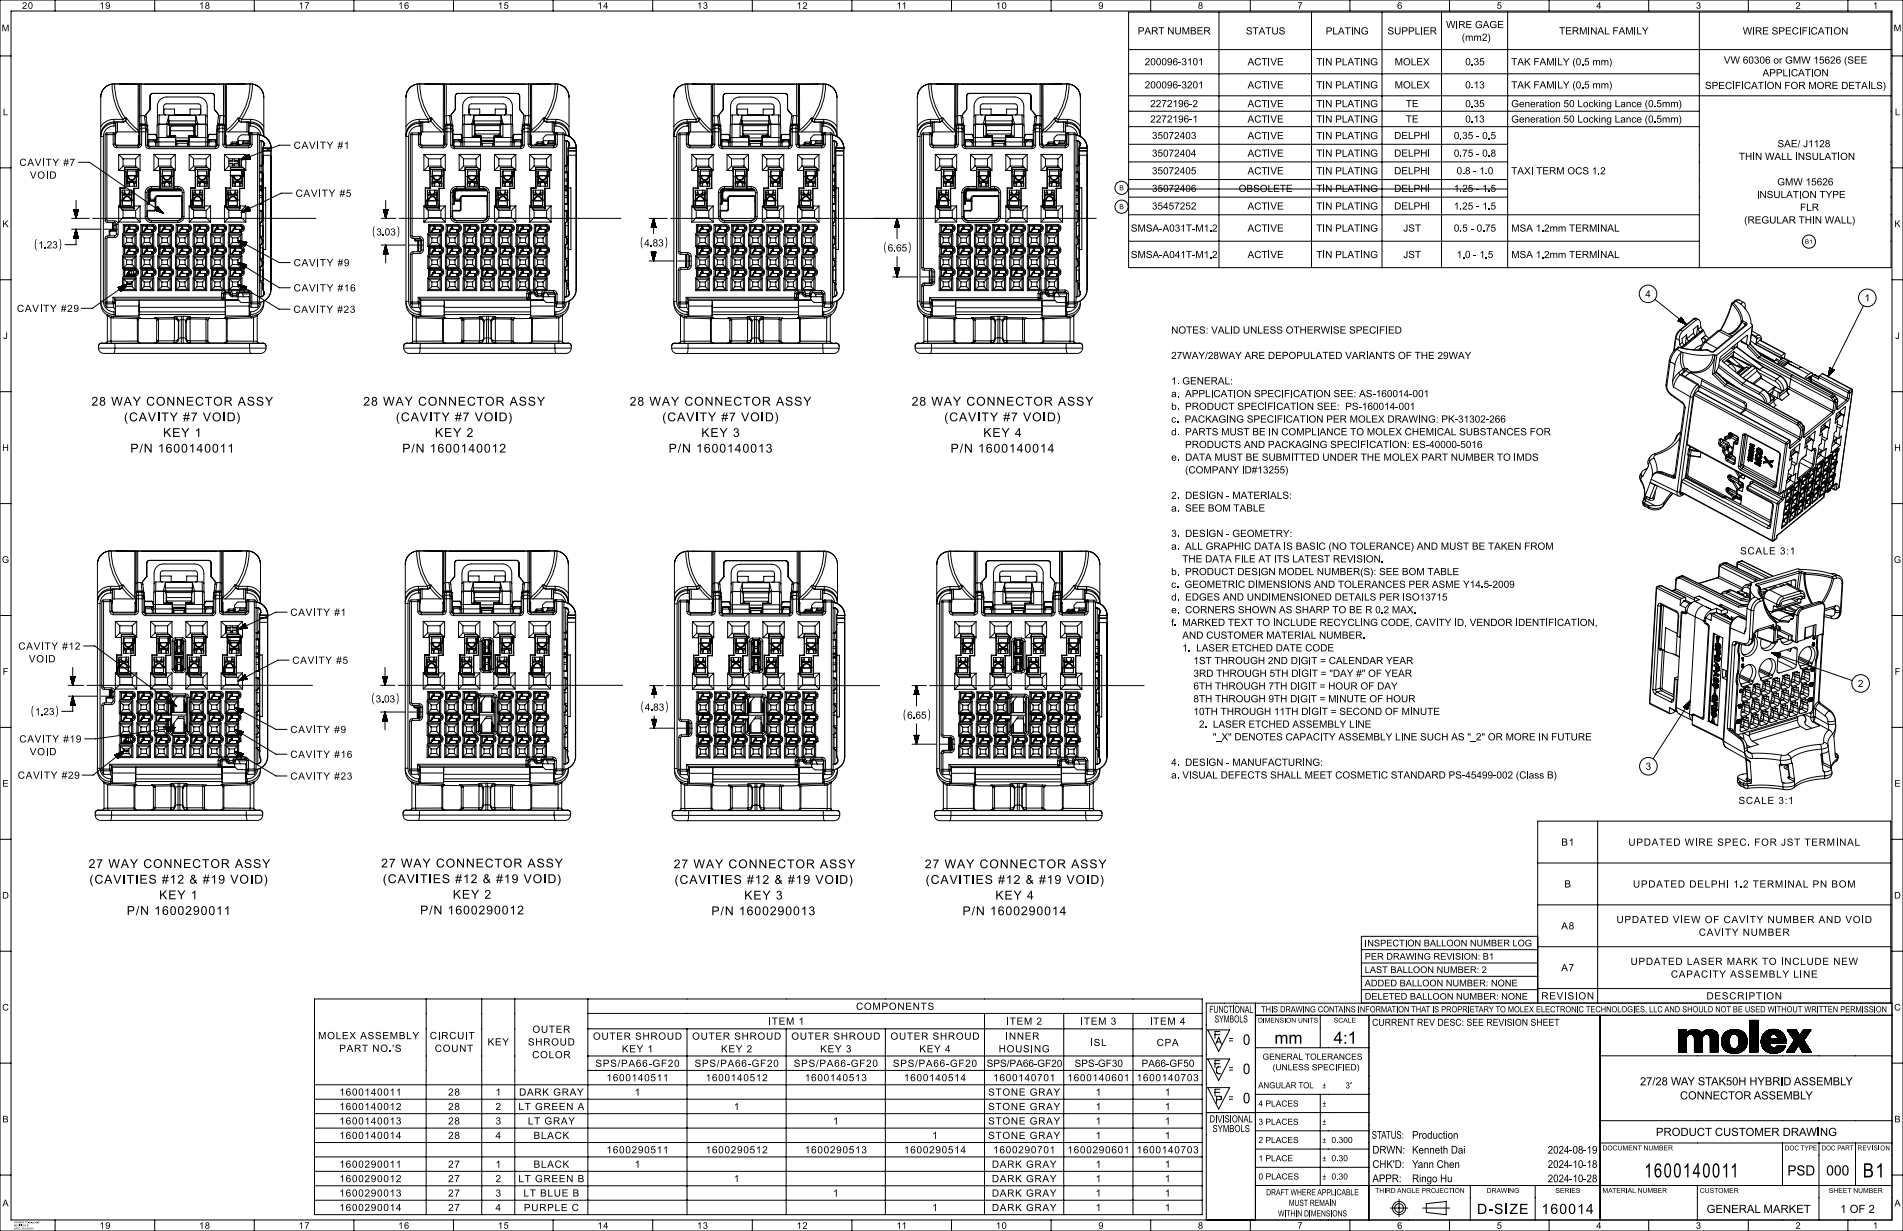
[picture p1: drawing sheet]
<svg xmlns="http://www.w3.org/2000/svg" width="864mm" height="559mm" viewBox="0 0 864 559" stroke-linecap="round" stroke-linejoin="round" font-family="sans-serif">
<defs><g id="words">
<g font-size="9">
<text x="746" y="534">1600140011</text>
<text x="845" y="534">B1</text>
</g>
<g font-size="7.7">
<text x="578" y="474">mm</text>
<text x="605" y="474">4:1</text>
</g>
<g font-size="6.7">
<text x="564" y="474">0</text>
<text x="564" y="488">0</text>
<text x="564" y="501">0</text>
</g>
<g font-size="6.5">
<text x="670" y="551">D-SIZE</text>
<text x="700" y="551">160014</text>
</g>
<g font-size="6.4">
<text x="811" y="534">PSD</text>
<text x="829" y="534">000</text>
</g>
<g font-size="6">
<text x="41" y="184">28 WAY CONNECTOR ASSY</text>
<text x="165" y="184">28 WAY CONNECTOR ASSY</text>
<text x="286" y="184">28 WAY CONNECTOR ASSY</text>
<text x="414" y="184">28 WAY CONNECTOR ASSY</text>
<text x="56" y="191">(CAVITY #7 VOID)</text>
<text x="180" y="191">(CAVITY #7 VOID)</text>
<text x="301" y="191">(CAVITY #7 VOID)</text>
<text x="428" y="191">(CAVITY #7 VOID)</text>
<text x="40" y="394">27 WAY CONNECTOR ASSY</text>
<text x="173" y="394">27 WAY CONNECTOR ASSY</text>
<text x="306" y="394">27 WAY CONNECTOR ASSY</text>
<text x="420" y="394">27 WAY CONNECTOR ASSY</text>
<text x="41" y="401">(CAVITIES #12 &amp; #19 VOID)</text>
<text x="174" y="401">(CAVITIES #12 &amp; #19 VOID)</text>
<text x="306" y="401">(CAVITIES #12 &amp; #19 VOID)</text>
<text x="420" y="401">(CAVITIES #12 &amp; #19 VOID)</text>
</g>
<g font-size="5.9">
<text x="74" y="198">KEY 1</text>
<text x="197" y="198">KEY 2</text>
<text x="318" y="198">KEY 3</text>
<text x="446" y="198">KEY 4</text>
<text x="59" y="205">P/N 1600140011</text>
<text x="183" y="205">P/N 1600140012</text>
<text x="303" y="205">P/N 1600140013</text>
<text x="431" y="205">P/N 1600140014</text>
<text x="205" y="408">KEY 2</text>
<text x="72" y="408">KEY 1</text>
<text x="338" y="408">KEY 3</text>
<text x="452" y="408">KEY 4</text>
<text x="58" y="415">P/N 1600290011</text>
<text x="191" y="415">P/N 1600290012</text>
<text x="323" y="415">P/N 1600290013</text>
<text x="437" y="415">P/N 1600290014</text>
</g>
<g font-size="5.1">
<text x="558" y="474">=</text>
<text x="558" y="487">=</text>
<text x="744" y="493">27/28 WAY STAK50H HYBRID ASSEMBLY</text>
<text x="558" y="500">=</text>
<text x="762" y="499">CONNECTOR ASSEMBLY</text>
<text x="751" y="516">PRODUCT CUSTOMER DRAWING</text>
<text x="774" y="551">GENERAL MARKET</text>
<text x="835" y="551">1 OF 2</text>
</g>
<g font-size="4.9">
<text x="133" y="68">CAVITY #1</text>
<text x="9" y="75">CAVITY #7</text>
<text x="13" y="81">VOID</text>
<text x="134" y="89">CAVITY #5</text>
<text x="133" y="121">CAVITY #9</text>
<text x="133" y="132">CAVITY #16</text>
<text x="8" y="142">CAVITY #29</text>
<text x="133" y="142">CAVITY #23</text>
<text x="790" y="252">SCALE 3:1</text>
<text x="132" y="280">CAVITY #1</text>
<text x="8" y="295">CAVITY #12</text>
<text x="13" y="301">VOID</text>
<text x="133" y="301">CAVITY #5</text>
<text x="132" y="333">CAVITY #9</text>
<text x="9" y="337">CAVITY #19</text>
<text x="13" y="343">VOID</text>
<text x="132" y="344">CAVITY #16</text>
<text x="8" y="353">CAVITY #29</text>
<text x="132" y="354">CAVITY #23</text>
<text x="789" y="365">SCALE 3:1</text>
<text x="739" y="384">UPDATED WIRE SPEC. FOR JST TERMINAL</text>
<text x="741" y="403">UPDATED DELPHI 1.2 TERMINAL PN BOM</text>
<text x="734" y="419">UPDATED VIEW OF CAVITY NUMBER AND VOID</text>
<text x="771" y="425">CAVITY NUMBER</text>
<text x="740" y="438">UPDATED LASER MARK TO INCLUDE NEW</text>
<text x="758" y="444">CAPACITY ASSEMBLY LINE</text>
<text x="699" y="454">REVISION</text>
<text x="774" y="454">DESCRIPTION</text>
<text x="388" y="458">COMPONENTS</text>
<text x="144" y="472">MOLEX ASSEMBLY</text>
<text x="195" y="472">CIRCUIT</text>
<text x="242" y="469">OUTER</text>
<text x="269" y="472">OUTER SHROUD</text>
<text x="314" y="472">OUTER SHROUD</text>
<text x="359" y="472">OUTER SHROUD</text>
<text x="404" y="472">OUTER SHROUD</text>
<text x="154" y="477">PART NO.'S</text>
<text x="197" y="477">COUNT</text>
<text x="240" y="475">SHROUD</text>
<text x="453" y="478">HOUSING</text>
<text x="495" y="475">ISL</text>
<text x="525" y="475">CPA</text>
<text x="241" y="480">COLOR</text>
<text x="270" y="484">SPS/PA66-GF20</text>
<text x="315" y="484">SPS/PA66-GF20</text>
<text x="360" y="484">SPS/PA66-GF20</text>
<text x="405" y="484">SPS/PA66-GF20</text>
<text x="236" y="497">DARK GRAY</text>
<text x="448" y="497">STONE GRAY</text>
<text x="235" y="504">LT GREEN A</text>
<text x="448" y="504">STONE GRAY</text>
<text x="240" y="510">LT GRAY</text>
<text x="448" y="510">STONE GRAY</text>
<text x="242" y="517">BLACK</text>
<text x="448" y="517">STONE GRAY</text>
<text x="623" y="517">STATUS:</text>
<text x="641" y="517">Production</text>
<text x="623" y="524">DRWN: Kenneth Dai</text>
<text x="702" y="524">2024-08-19</text>
<text x="242" y="530">BLACK</text>
<text x="450" y="530">DARK GRAY</text>
<text x="623" y="530">CHK'D:</text>
<text x="641" y="530">Yann Chen</text>
<text x="702" y="530">2024-10-18</text>
<text x="235" y="537">LT GREEN B</text>
<text x="450" y="537">DARK GRAY</text>
<text x="623" y="537">APPR:</text>
<text x="641" y="537">Ringo Hu</text>
<text x="702" y="537">2024-10-28</text>
<text x="450" y="543">DARK GRAY</text>
<text x="238" y="550">PURPLE C</text>
<text x="450" y="550">DARK GRAY</text>
</g>
<g font-size="4.8">
<text x="709" y="384">B1</text>
<text x="709" y="422">A8</text>
<text x="709" y="441">A7</text>
<text x="349" y="465">ITEM 1</text>
<text x="457" y="465">ITEM 2</text>
<text x="490" y="465">ITEM 3</text>
<text x="522" y="465">ITEM 4</text>
<text x="456" y="472">INNER</text>
<text x="221" y="475">KEY</text>
<text x="282" y="478">KEY 1</text>
<text x="327" y="478">KEY 2</text>
<text x="372" y="478">KEY 3</text>
<text x="417" y="478">KEY 4</text>
<text x="275" y="491">1600140511</text>
<text x="320" y="491">1600140512</text>
<text x="365" y="491">1600140513</text>
<text x="410" y="491">1600140514</text>
<text x="451" y="491">1600140701</text>
<text x="484" y="491">1600140601</text>
<text x="516" y="491">1600140703</text>
<text x="154" y="497">1600140011</text>
<text x="203" y="497">28</text>
<text x="154" y="504">1600140012</text>
<text x="203" y="504">28</text>
<text x="154" y="510">1600140013</text>
<text x="203" y="510">28</text>
<text x="154" y="517">1600140014</text>
<text x="203" y="517">28</text>
<text x="275" y="524">1600290511</text>
<text x="320" y="524">1600290512</text>
<text x="365" y="524">1600290513</text>
<text x="410" y="524">1600290514</text>
<text x="451" y="524">1600290701</text>
<text x="484" y="524">1600290601</text>
<text x="516" y="524">1600140703</text>
<text x="154" y="530">1600290011</text>
<text x="203" y="530">27</text>
<text x="154" y="537">1600290012</text>
<text x="203" y="537">27</text>
<text x="154" y="543">1600290013</text>
<text x="203" y="543">27</text>
<text x="238" y="543">LT BLUE B</text>
<text x="154" y="550">1600290014</text>
<text x="203" y="550">27</text>
</g>
<g font-size="4.5">
<text x="516" y="16">PART NUMBER</text>
<text x="565" y="16">STATUS</text>
<text x="602" y="16">PLATING</text>
<text x="630" y="16">SUPPLIER</text>
<text x="656" y="13">WIRE GAGE</text>
<text x="708" y="16">TERMINAL FAMILY</text>
<text x="791" y="16">WIRE SPECIFICATION</text>
<text x="663" y="19">(mm2)</text>
<text x="519" y="30">200096-3101</text>
<text x="566" y="30">ACTIVE</text>
<text x="597" y="30">TIN PLATING</text>
<text x="633" y="30">MOLEX</text>
<text x="665" y="30">0.35</text>
<text x="686" y="30">TAK FAMILY (0.5 mm)</text>
<text x="782" y="29">VW 60306 or GMW 15626 (SEE</text>
<text x="800" y="35">APPLICATION</text>
<text x="519" y="40">200096-3201</text>
<text x="566" y="40">ACTIVE</text>
<text x="597" y="40">TIN PLATING</text>
<text x="633" y="40">MOLEX</text>
<text x="665" y="40">0.13</text>
<text x="686" y="40">TAK FAMILY (0.5 mm)</text>
<text x="774" y="40">SPECIFICATION FOR MORE DETAILS)</text>
<text x="522" y="49">2272196-2</text>
<text x="566" y="49">ACTIVE</text>
<text x="597" y="49">TIN PLATING</text>
<text x="638" y="49">TE</text>
<text x="665" y="49">0.35</text>
<text x="686" y="49">Generation 50 Locking Lance (0.5mm)</text>
<text x="522" y="56">2272196-1</text>
<text x="566" y="56">ACTIVE</text>
<text x="597" y="56">TIN PLATING</text>
<text x="638" y="56">TE</text>
<text x="665" y="56">0.13</text>
<text x="686" y="56">Generation 50 Locking Lance (0.5mm)</text>
<text x="523" y="63">35072403</text>
<text x="566" y="63">ACTIVE</text>
<text x="597" y="63">TIN PLATING</text>
<text x="633" y="63">DELPHI</text>
<text x="660" y="63">0.35 - 0.5</text>
<text x="523" y="71">35072404</text>
<text x="566" y="71">ACTIVE</text>
<text x="597" y="71">TIN PLATING</text>
<text x="633" y="71">DELPHI</text>
<text x="660" y="71">0.75 - 0.8</text>
<text x="807" y="67">SAE/ J1128</text>
<text x="789" y="73">THIN WALL INSULATION</text>
<text x="523" y="79">35072405</text>
<text x="566" y="79">ACTIVE</text>
<text x="597" y="79">TIN PLATING</text>
<text x="633" y="79">DELPHI</text>
<text x="661" y="79">0.8 - 1.0</text>
<text x="686" y="79">TAXI TERM OCS 1.2</text>
<text x="523" y="87">35072406</text>
<text x="562" y="87">OBSOLETE</text>
<text x="597" y="87">TIN PLATING</text>
<text x="633" y="87">DELPHI</text>
<text x="660" y="87">1.25 - 1.5</text>
<text x="797" y="90">INSULATION TYPE</text>
<text x="807" y="84">GMW 15626</text>
<text x="523" y="95">35457252</text>
<text x="566" y="95">ACTIVE</text>
<text x="597" y="95">TIN PLATING</text>
<text x="633" y="95">DELPHI</text>
<text x="660" y="95">1.25 - 1.5</text>
<text x="817" y="96">FLR</text>
<text x="792" y="101">(REGULAR THIN WALL)</text>
<text x="171" y="107">3.03</text>
<text x="513" y="105">SMSA-A031T-M1.2</text>
<text x="566" y="105">ACTIVE</text>
<text x="597" y="105">TIN PLATING</text>
<text x="637" y="105">JST</text>
<text x="660" y="105">0.5 - 0.75</text>
<text x="686" y="105">MSA 1.2mm TERMINAL</text>
<text x="17" y="113">1.23</text>
<text x="292" y="112">4.83</text>
<text x="403" y="114">6.65</text>
<text x="513" y="117">SMSA-A041T-M1.2</text>
<text x="566" y="117">ACTIVE</text>
<text x="597" y="117">TIN PLATING</text>
<text x="637" y="117">JST</text>
<text x="661" y="117">1.0 - 1.5</text>
<text x="686" y="117">MSA 1.2mm TERMINAL</text>
<text x="747" y="135">4</text>
<text x="846" y="137">1</text>
<text x="531" y="151">NOTES: VALID UNLESS OTHERWISE SPECIFIED</text>
<text x="531" y="163">27WAY/28WAY ARE DEPOPULATED VARIANTS OF THE 29WAY</text>
<text x="531" y="175">1. GENERAL:</text>
<text x="531" y="180">a. APPLICATION SPECIFICATION SEE: AS-160014-001</text>
<text x="531" y="186">b. PRODUCT SPECIFICATION SEE: PS-160014-001</text>
<text x="531" y="192">c. PACKAGING SPECIFICATION PER MOLEX DRAWING: PK-31302-266</text>
<text x="531" y="198">d. PARTS MUST BE IN COMPLIANCE TO MOLEX CHEMICAL SUBSTANCES FOR</text>
<text x="538" y="203">PRODUCTS AND PACKAGING SPECIFICATION: ES-40000-5016</text>
<text x="531" y="209">e. DATA MUST BE SUBMITTED UNDER THE MOLEX PART NUMBER TO IMDS</text>
<text x="538" y="215">(COMPANY ID#13255)</text>
<text x="531" y="226">2. DESIGN - MATERIALS:</text>
<text x="531" y="232">a. SEE BOM TABLE</text>
<text x="531" y="244">3. DESIGN - GEOMETRY:</text>
<text x="531" y="250">a. ALL GRAPHIC DATA IS BASIC (NO TOLERANCE) AND MUST BE TAKEN FROM</text>
<text x="537" y="255">THE DATA FILE AT ITS LATEST REVISION.</text>
<text x="531" y="261">b. PRODUCT DESIGN MODEL NUMBER(S): SEE BOM TABLE</text>
<text x="531" y="267">c. GEOMETRIC DIMENSIONS AND TOLERANCES PER ASME Y14.5-2009</text>
<text x="531" y="273">d. EDGES AND UNDIMENSIONED DETAILS PER ISO13715</text>
<text x="531" y="278">e. CORNERS SHOWN AS SHARP TO BE R 0.2 MAX.</text>
<text x="531" y="284">f. MARKED TEXT TO INCLUDE RECYCLING CODE, CAVITY ID, VENDOR IDENTIFICATION,</text>
<text x="537" y="290">AND CUSTOMER MATERIAL NUMBER.</text>
<text x="537" y="296">1. LASER ETCHED DATE CODE</text>
<text x="542" y="301">1ST THROUGH 2ND DIGIT = CALENDAR YEAR</text>
<text x="542" y="307">3RD THROUGH 5TH DIGIT = &quot;DAY #&quot; OF YEAR</text>
<text x="843" y="312">2</text>
<text x="542" y="313">6TH THROUGH 7TH DIGIT = HOUR OF DAY</text>
<text x="170" y="319">3.03</text>
<text x="293" y="323">4.83</text>
<text x="542" y="319">8TH THROUGH 9TH DIGIT = MINUTE OF HOUR</text>
<text x="16" y="325">1.23</text>
<text x="412" y="326">6.65</text>
<text x="542" y="325">10TH THROUGH 11TH DIGIT = SECOND OF MINUTE</text>
<text x="544" y="330">2. LASER ETCHED ASSEMBLY LINE</text>
<text x="550" y="336">&quot;_X&quot; DENOTES CAPACITY ASSEMBLY LINE SUCH AS &quot;_2&quot; OR MORE IN FUTURE</text>
<text x="531" y="348">4. DESIGN - MANUFACTURING:</text>
<text x="531" y="353">a. VISUAL DEFECTS SHALL MEET COSMETIC STANDARD PS-45499-002 (Class B)</text>
<text x="747" y="349">3</text>
<text x="710" y="403">B</text>
<text x="549" y="460">FUNCTIONAL</text>
<text x="551" y="464">SYMBOLS</text>
<text x="448" y="484">SPS/PA66-GF20</text>
<text x="488" y="484">SPS-GF30</text>
<text x="518" y="484">PA66-GF50</text>
<text x="225" y="497">1</text>
<text x="288" y="497">1</text>
<text x="497" y="497">1</text>
<text x="529" y="497">1</text>
<text x="225" y="504">2</text>
<text x="333" y="504">1</text>
<text x="497" y="504">1</text>
<text x="529" y="504">1</text>
<text x="549" y="510">DIVISIONAL</text>
<text x="225" y="510">3</text>
<text x="378" y="510">1</text>
<text x="497" y="510">1</text>
<text x="529" y="510">1</text>
<text x="550" y="514">SYMBOLS</text>
<text x="225" y="517">4</text>
<text x="423" y="517">1</text>
<text x="497" y="517">1</text>
<text x="529" y="517">1</text>
<text x="225" y="530">1</text>
<text x="288" y="530">1</text>
<text x="497" y="530">1</text>
<text x="529" y="530">1</text>
<text x="225" y="537">2</text>
<text x="333" y="537">1</text>
<text x="497" y="537">1</text>
<text x="529" y="537">1</text>
<text x="225" y="543">3</text>
<text x="378" y="543">1</text>
<text x="497" y="543">1</text>
<text x="529" y="543">1</text>
<text x="225" y="550">4</text>
<text x="423" y="550">1</text>
<text x="497" y="550">1</text>
<text x="529" y="550">1</text>
</g>
<text font-size="4.4" x="623" y="466">CURRENT REV DESC: SEE REVISION SHEET</text>
<g font-size="4.2">
<text x="10" y="4">20</text>
<text x="45" y="4">19</text>
<text x="90" y="4">18</text>
<text x="136" y="4">17</text>
<text x="181" y="4">16</text>
<text x="226" y="4">15</text>
<text x="271" y="4">14</text>
<text x="316" y="4">13</text>
<text x="362" y="4">12</text>
<text x="407" y="4">11</text>
<text x="452" y="4">10</text>
<text x="498" y="4">9</text>
<text x="544" y="4">8</text>
<text x="589" y="4">7</text>
<text x="634" y="4">6</text>
<text x="679" y="4">5</text>
<text x="724" y="4">4</text>
<text x="770" y="4">3</text>
<text x="815" y="4">2</text>
<text x="850" y="4">1</text>
<text x="1" y="14">M</text>
<text x="859" y="14">M</text>
<text x="1" y="52">L</text>
<text x="860" y="52">L</text>
<text x="1" y="103">K</text>
<text x="860" y="103">K</text>
<text x="1" y="154">J</text>
<text x="860" y="154">J</text>
<text x="1" y="205">H</text>
<text x="860" y="205">H</text>
<text x="1" y="256">G</text>
<text x="859" y="256">G</text>
<text x="1" y="306">F</text>
<text x="860" y="306">F</text>
<text x="1" y="357">E</text>
<text x="860" y="357">E</text>
<text x="1" y="408">D</text>
<text x="860" y="408">D</text>
<text x="619" y="430">INSPECTION BALLOON NUMBER LOG</text>
<text x="619" y="436">PER DRAWING REVISION: B1</text>
<text x="619" y="442">LAST BALLOON NUMBER: 2</text>
<text x="619" y="448">ADDED BALLOON NUMBER: NONE</text>
<text x="619" y="454">DELETED BALLOON NUMBER: NONE</text>
<text x="1" y="459">C</text>
<text x="860" y="459">C</text>
<text x="1" y="510">B</text>
<text x="860" y="510">B</text>
<text x="1" y="548">A</text>
<text x="860" y="548">A</text>
<text x="45" y="558">19</text>
<text x="90" y="558">18</text>
<text x="136" y="558">17</text>
<text x="181" y="558">16</text>
<text x="226" y="558">15</text>
<text x="271" y="558">14</text>
<text x="316" y="558">13</text>
<text x="362" y="558">12</text>
<text x="407" y="558">11</text>
<text x="452" y="558">10</text>
<text x="498" y="558">9</text>
<text x="544" y="558">8</text>
<text x="589" y="558">7</text>
<text x="634" y="558">6</text>
<text x="679" y="558">5</text>
<text x="724" y="558">4</text>
<text x="770" y="558">3</text>
<text x="815" y="558">2</text>
<text x="850" y="558">1</text>
</g>
<g font-size="3.9">
<text x="572" y="460">THIS DRAWING CONTAINS INFORMATION THAT IS PROPRIETARY TO MOLEX ELECTRONIC TECHNOLOGIES, LLC AND SHOULD NOT BE USED WITHOUT WRITTEN PERMISSION</text>
<text x="573" y="481">GENERAL TOLERANCES</text>
<text x="578" y="486">(UNLESS SPECIFIED)</text>
<text x="571" y="494">ANGULAR TOL</text>
<text x="600" y="494">±</text>
<text x="611" y="494">3°</text>
<text x="571" y="502">4 PLACES</text>
<text x="600" y="502">±</text>
<text x="571" y="511">3 PLACES</text>
<text x="600" y="511">±</text>
<text x="571" y="519">2 PLACES</text>
<text x="600" y="519">± 0.300</text>
<text x="571" y="527">1 PLACE</text>
<text x="600" y="527">± 0.30</text>
<text x="571" y="535">0 PLACES</text>
<text x="600" y="535">± 0.30</text>
<text x="575" y="543">DRAFT WHERE APPLICABLE</text>
<text x="585" y="547">MUST REMAIN</text>
<text x="580" y="552">WITHIN DIMENSIONS</text>
</g>
<g font-size="3.1">
<text x="508" y="86">B</text>
<text x="508" y="95">B</text>
<text x="571" y="464">DIMENSION UNITS</text>
<text x="605" y="464">SCALE</text>
<text x="727" y="522">DOCUMENT NUMBER</text>
<text x="810" y="522">DOC TYPE</text>
<text x="827" y="522">DOC PART</text>
<text x="843" y="522">REVISION</text>
<text x="624" y="542">THIRD ANGLE PROJECTION</text>
<text x="675" y="542">DRAWING</text>
<text x="706" y="542">SERIES</text>
<text x="727" y="541">MATERIAL NUMBER</text>
<text x="771" y="542">CUSTOMER</text>
<text x="830" y="542">SHEET NUMBER</text>
</g>
<text font-size="3" x="819" y="111">B1</text>
<g font-size="1.1">
<text x="6" y="555">FORMAT: TC-tb-prod-D</text>
<text x="6" y="557">REVISION: B</text>
<text x="6" y="558">DATE: 2022/08/01</text>
</g>
</g></defs>
<g fill="#000">
<path d="M16 109l1-1a5 5 0 0 0 0 6 4 4 0 0 1-1-5z" fill-rule="evenodd"/>
<path d="M27 108a4 4 0 0 1 0 6 5 5 0 0 0 0-6z" fill-rule="evenodd"/>
<path d="M170 103a5 5 0 0 0 0 5 4 4 0 0 1 0-5z" fill-rule="evenodd"/>
<path d="M180 103a4 4 0 0 1 0 5 5 5 0 0 0 0-5z" fill-rule="evenodd"/>
<path d="M291 108h1a5 5 0 0 0 0 5 4 4 0 0 1-1-5z" fill-rule="evenodd"/>
<path d="M302 108a4 4 0 0 1 0 5 5 5 0 0 0 0-5z" fill-rule="evenodd"/>
<path d="M402 110a5 5 0 0 0 0 5 4 4 0 0 1 0-5z" fill-rule="evenodd"/>
<path d="M412 110a4 4 0 0 1 0 5 5 5 0 0 0 0-5z" fill-rule="evenodd"/>
<path d="M169 315h1a5 5 0 0 0 0 5 4 4 0 0 1-1-5z" fill-rule="evenodd"/>
<path d="M180 315a4 4 0 0 1 0 5 5 5 0 0 0 0-5z" fill-rule="evenodd"/>
<path d="M15 321v-1a5 5 0 0 0 0 5 4 4 0 0 1 0-4z" fill-rule="evenodd"/>
<path d="M25 320a4 4 0 0 1 0 5 5 5 0 0 0 0-5z" fill-rule="evenodd"/>
<path d="M292 319v-1a5 5 0 0 0 0 5 4 4 0 0 1 0-4z" fill-rule="evenodd"/>
<path d="M302 318a4 4 0 0 1 0 5 5 5 0 0 0 0-5z" fill-rule="evenodd"/>
<path d="M411 322a5 5 0 0 0 0 5 4 4 0 0 1 0-5z" fill-rule="evenodd"/>
<path d="M421 322a4 4 0 0 1 0 5 5 5 0 0 0 0-5z" fill-rule="evenodd"/>
</g>
<g fill="none" stroke="#000" stroke-width=".45">
<path d="M0 0h864v559h-864zM5 5h854v549h-854zM25 0v5M70 0v5M115 0v5M161 0v5M206 0v5M251 0v5M296 0v5M341 0v5M387 0v5M432 0v5"/>
<path d="M477 0v5M512 5h346v116h-346zM522 0v5M553 5v116M567 0v5M595 5v116M613 0v5M627 5v116M654 5v116M658 0v5M684 5v116M703 0v5"/>
<path d="M748 0v5M771 5v116M793 0v5M839 0v5M0 25h5M51 38l1 8 4 8M51 38a6 6 0 0 0-5 6M52 38h-1M52 38h.1M52 38a6 6 0 0 0-6 6v13M52 38h12M52 38l1 8 4 8"/>
<path d="M52 38h11M63 38h.1M63 38v21M63 38v22M63 38h1M63 38v15M64 38v14M64 38h37M64 38h.1M64 38h2M101 38h-1M101 38h.1"/>
<path d="M101 38v14M102 38h-1M102 38v15M102 38v22l1-1M102 38h.1M103 38h-1M103 38v21M113 38l-1 8-3 8M113 38h-10M114 38h1M114 38h-1M114 38a6 6 0 0 1 6 6v13"/>
<path d="M114 38h-13M114 38h.1M115 38l-2 9-3 7M115 38a6 6 0 0 1 5 6M189 38l1 8 4 8M189 38a6 6 0 0 0-5 6M190 38h1M190 38h-1M190 38a6 6 0 0 0-6 6v13M190 38h13M190 38h.1M191 38l1 8 3 8"/>
<path d="M191 38h10M201 38h1M201 38v21M202 38v22M202 38h.1M202 38h1M202 38v15M203 38h37M203 38v14M203 38h.1M203 38h1M240 38h-2"/>
<path d="M240 38h.1M240 38v14M241 38h-1M241 38v15M241 38v22v-1M241 38h.1M241 38v21M252 38l-1 8-4 8M252 38h-11M252 38h.1M252 38h1M252 38a6 6 0 0 1 6 6v13"/>
<path d="M252 38h-12M253 38l-1 9-4 7M253 38a6 6 0 0 1 5 6M311 38l1 9 4 7M311 38a6 6 0 0 0-5 6M312 38h.1M312 38h-1M312 38a6 6 0 0 0-6 6M312 38h12M312 38l1 9 4 7M312 38h11M323 38h.1"/>
<path d="M323 38v21M323 38v22M323 38h1M323 38v15M324 38h38M324 38v15M324 38h.1M324 38h2M361 38h-1M361 38h.1M362 38h-1M362 38h.1"/>
<path d="M362 38v15M362 38v22M363 38h-1M363 38v21M374 38l-2 9-3 7M374 38h.1M374 38h-11M374 38h1M374 38a6 6 0 0 1 6 6M374 38h-12M375 38l-2 9-3 7M375 38a6 6 0 0 1 5 6"/>
<path d="M421 38l2 9 3 7M421 38a6 6 0 0 0-5 6M422 38h1M422 38h-1M422 38a6 6 0 0 0-6 6v13M422 38h13M422 38h.1M423 38l1 8 3 8M423 38h10M433 38h1M433 38v21M434 38h1"/>
<path d="M434 38v22M434 38v15M435 38h37M435 38v14M435 38h.1M435 38h1M472 38h-2M472 38h.1M472 38v14M473 38h-1M473 38v22v-1M473 38v15"/>
<path d="M473 38h.1M473 38v21M484 38l-1 8-4 8M484 38h-11M484 38h.1M484 38h1M484 38a6 6 0 0 1 6 6v13M484 38h-12M485 38l-1 8-4 8M485 38a6 6 0 0 1 5 6M512 22h346M512 33h259"/>
<path d="M859 25h5M46 57v4M52 56a6 6 0 0 0-6 6h1M52 55a6 6 0 0 0-6 6M52 57a5 5 0 0 0-5 5M52 54l-4 1-2 2M52 56v1M52 54v1M52 55v1M52 55h4M52 57h.1M52 56h.1"/>
<path d="M52 54h4M52 57v4M53 55v5M53 60h-1M53 55l-1 1M53 60h.1M53 60h9M56 55h.1M56 54v1M57 54h.1M57 54v1h-1M57 54h-1"/>
<path d="M57 55h-1M57 55l5 5M57 54v1M57 54l6 5M62 60h1M63 59v1M63 60h.1M63 53v4M63 57h.1M63 57v1M63 58v1M63 60h1"/>
<path d="M63 60v5M64 52l-1 1M64 52h2M64 52v4M64 56l-1 1M64 56h2M64 56v1M64 57h.1M64 57h-1M64 57h2M64 57l-1 1M64 57v1"/>
<path d="M64 58v2M64 58l-1 1M64 58h2M64 60h2M64 60v5M66 52v1M66 52v4M66 57h.1M66 57h1M66 57v1M66 56l1 1M66 56h.1"/>
<path d="M66 58l1 1M66 58v1M66 60h1M66 60v6M66 59h1M66 59v1M66 56v1M66 53l1 4M67 57h.1M67 57v2M67 59h.1M67 59v7"/>
<path d="M67 51l-1 1M68 44v6M68 44h.1M68 50l-2 2M69 42l-1 2M69 42h27M71 53l1-7 2-2h2h16l1 2 1 1v6M71 53v4M72 57l-1 5M72 57h.1M72 56v6M72 56v1"/>
<path d="M72 56h21M72 56h.1M72 52l-1 1M72 52h21M72 52v4M74 52v-2h5v2M75 52l-1-1v-3l1-1h15l1 1v3l-1 1M76 56v6M76 56l1 2M76 56l1 1M76 56h.1M77 52v4"/>
<path d="M77 56h.1M77 52h12M77 52l-1 4h1M77 55h12M77 57h1M77 57v1M77 58v4M77 59h.1M77 59v2M77 58v1M77 58h.1M77 59h11"/>
<path d="M78 57h10M78 57l-1 1M79 52h.1M79 52h7M86 52h.1M87 57h2M88 57v1M88 58v3M88 59h.1M88 58v1M88 58h.1M88 59v2"/>
<path d="M88 58v4M89 57l-1 1M89 56h.1M89 56h-1M89 52l1 4h-1M89 52v4M90 56l-1 1M90 56h.1M90 56v6M90 56l-2 2M91 52v-2h-5v2M93 52l1 1"/>
<path d="M93 52v4M93 56l1 1M93 56h.1M93 56v6M94 57v5M94 53v4M96 42l1 2M97 50l2 2M97 44v6M97 50h.1M97 44h.1M98 59v7"/>
<path d="M98 59h1M99 57h.1M99 57l-1 2M99 59v1M99 59h.1M99 60h.1M99 60v6M99 57v2M99 53v4M99 52v1M99 56v1M99 56l1 1"/>
<path d="M99 60h2M99 58v1M99 58h2M99 56h2M99 56h.1M100 57h-1M100 57h1M100 57l-1 1M100 57h.1M100 52l-1 1M100 52h1M100 52l-1 4"/>
<path d="M101 60h1M101 60v5M101 58v2M101 58l1 1M101 57l1 1M101 57v1M101 57h.1M101 57h1M101 56v1M101 56l1 1M101 52v4M101 52l1 1"/>
<path d="M102 60v5M102 59v1M102 58v1M102 57v1M102 57h.1M102 53v4M103 59h.1M104 60h-2v1M104 60h8M108 54v1M108 54l-5 5M108 55h1"/>
<path d="M108 55l-4 5M109 54h-1M109 54v1h1M109 54h1M110 55h-1M110 54v1M110 54h4M112 60h1M113 55h-1v5M113 55v5M113 60h.1M113 55v1"/>
<path d="M113 56v1M113 56h1M113 57h1M113 57v4M114 56a6 6 0 0 1 6 6v-1M114 55a6 6 0 0 1 6 6M114 57l2 1 1 1 1 2M114 54l3 1 3 2M114 56v1M114 54v1M114 55h-5M114 55v1"/>
<path d="M120 57v4M184 57v4M190 54l-3 1-3 2M190 56a6 6 0 0 0-6 6h1M190 55a6 6 0 0 0-6 6M190 57a5 5 0 0 0-5 5M190 56v1M190 54v1M190 55v1M190 55h4M190 56h1M190 54h4"/>
<path d="M191 56v1h-1M191 55h1v5M191 55v6M191 55v1M192 60h-1M192 60h8M194 55h.1M194 54v1M195 54h1M195 54v1h-1M195 54h-1M196 55h-2"/>
<path d="M196 55l4 5M196 54v1M196 54l5 5M200 60h2M201 59l1 1M202 60h.1M202 53v4M202 57h.1M202 57v1M202 58v1M202 59v1M202 60h1"/>
<path d="M202 60v5M203 52l-1 1M203 52h1M203 52v4M203 56l-1 1M203 56h1M203 56v1M203 57h.1M203 57h-1M203 57h1M203 57l-1 1M203 57v1"/>
<path d="M203 58v2M203 58l-1 1M203 58h2M203 60v5M203 60h2M204 52l1 1M204 52v4M204 57h.1M204 57h1M204 57l1 1M204 56l1 1M204 56h1"/>
<path d="M205 58v1M205 60h.1M205 60v6M205 59h.1M205 59v1M205 56v1M205 56l-1 1M205 52v1M205 53v4M205 57h.1M205 57v2M205 59v7"/>
<path d="M205 57l1 2M205 51v1M206 59v7M206 59h-1M207 44v6M207 50h.1M207 44h.1M207 50l-2 2M208 42l-1 2M208 42h27M208 42h.1M210 53v-7l2-2h2h16l2 2v1l1 6"/>
<path d="M210 53v4M210 57v5M211 56v6M211 56l-1 1M211 56h21M211 56h.1M211 52l-1 1M211 52h21M211 52v4M213 52v-2h5v2M214 56l1 1M214 56v6"/>
<path d="M214 56l1 2M215 52v4M215 56h.1M215 52h12M215 56h-1M215 52l-1 4M215 55h12M215 56h1M215 57h12M215 57l1 1M215 58v4M216 59v2"/>
<path d="M216 59h11M216 58v1M216 58h-1M218 52h.1M218 52h7M225 52h.1M227 58v1M227 58h.1M227 59v2M227 58v4M227 57v1M227 56h.1"/>
<path d="M227 52l1 4h-1M227 52v4M228 56l-1 1M228 56h.1M228 56v6M228 56l-1 2M230 52v-4l-1-1h-15l-1 1v3l1 1M230 50h-5v2M230 51l-1 1M232 52l1 1M232 52v4M232 56v1"/>
<path d="M232 56h.1M232 56v6M232 57h.1M232 57l1 5M233 53v4M235 42l1 2M235 42h.1M236 50l2 2M236 44v6M236 44h.1M237 59v7M237 59h.1"/>
<path d="M237 57h.1M237 57v2M237 59v1M237 60h1M237 60v6M238 53l-1 4M238 52v1M238 56l-1 1M238 56v1M238 59h-1M238 59v1M238 60h2"/>
<path d="M238 60v6M238 58l-1 1M238 58h2M238 58v1M238 56h2M238 56h.1M238 57h-1M238 57h2M238 57v1M238 57h.1M238 52h2M238 52v4"/>
<path d="M240 60h.1M240 60v5M240 58v2M240 58v1M240 57v1M240 57h.1M240 56v1M240 56l1 1M240 52v4M240 52l1 1M240 59v1M241 57h-1"/>
<path d="M241 53v4M241 59h.1M242 60h-1v1M242 60h9M247 54v1M247 54l-6 5M247 55h1M247 55l-5 5M247 54h.1M247 54v1h1M247 54h1M248 55h.1"/>
<path d="M248 54v1M248 54h4M251 60h.1M251 55v5M251 55l1 1M252 56v1M252 56h.1M252 57v7M252 57h.1M252 57l2 1 2 1 1 2M252 54l4 1 2 2M252 56a6 6 0 0 1 6 6v-1"/>
<path d="M252 55a6 6 0 0 1 6 6M252 54v1M252 55h-4M252 55v1M258 57v4M306 57v4M306 44v13M312 57a5 5 0 0 0-5 5M312 54l-4 1-2 2M312 56a6 6 0 0 0-6 6h1M312 55a6 6 0 0 0-6 6M312 54v1"/>
<path d="M312 56v1M312 55h4M312 56h1M312 54h4M312 55v1M313 56v1h-1M313 55v5M313 55v6M313 55v1M313 60h.1M313 60h9M316 54v1"/>
<path d="M316 55h.1M317 54v1h-1M317 54h-1M317 54h1M317 55h-1M317 55l5 5M318 54l-1 1M318 54l5 5M322 60h1M323 59v1M323 60h.1M323 53v4"/>
<path d="M323 57h1M324 57v1M324 58v1M324 59v1M324 60h.1M324 60v5M324 53h-1M324 53h2M324 53v3M324 56l-1 1M324 56h2M324 56v1"/>
<path d="M324 57h.1M324 57h2M324 58v2M324 58h2M324 60h2M326 53h.1M326 53v3M326 57h.1M326 57h1M326 57v1M326 56l1 1M326 56h.1"/>
<path d="M326 58l1 1M326 58v1M326 60h1M326 60v6M326 59h1M326 59v1M326 56v1M326 53l1 4M327 57h.1M327 57v2M327 59h.1M327 59v7"/>
<path d="M327 51l-1 1M328 44h.1M328 44v6M328 50h.1M328 50l-2 2v1M329 42l-1 2M329 42h27M329 42h.1M332 53v-7l1-1 3-1h16l1 2 1 1v6M332 53l-1 4M332 57l-1 5M332 57h.1"/>
<path d="M332 56v6M332 56v1M332 56h21M332 56h.1M332 52v1M332 52h21M332 52v4M334 51l1 1M334 50h5v2M336 56l1 1M336 56v6M336 56l1 2"/>
<path d="M337 52h12M337 52v4h-1zM337 57h12M337 57v1M337 58v4M337 59h12M337 59v2M337 56v-1h12v1M337 58v1M337 58h.1M339 52h.1M339 52h7"/>
<path d="M346 52h.1M349 58v1M349 58h.1M349 59v2M349 58v4M349 57v1M349 52l1 4h-1zM350 56l-1 1M350 56h.1M350 56v6M350 56l-1 2M351 52v-4v-1h-15l-2 1v4"/>
<path d="M351 50h-5v2M351 51l-1 1M353 52l1 1M353 52v4M353 56h.1M353 56l1 1M353 56v6M354 57h.1M354 57v5M354 53v4M356 42l1 2M356 42h.1"/>
<path d="M357 50l2 2v1M357 44h.1M357 44v6M357 50h.1M358 59v7M358 59h1M359 51v1M359 57h.1M359 57l-1 2M359 59v1M359 59h.1M359 60h.1"/>
<path d="M359 60v6M359 57v2M359 53v4M359 56v1M359 56l1 1M359 60h2M360 58l-1 1M360 58h1M360 56h1M360 56l-1 1M360 56h-1M360 57h-1"/>
<path d="M360 57h1M360 57v1M360 57h.1M360 53h-1M360 53h2M360 53v3M361 60h1M361 60v5M361 58v2M361 58l1 1M361 57l1 1M361 57v1"/>
<path d="M361 57h.1M361 57h1M361 56v1M361 56l1 1M362 53l-1 3M362 53h.1M362 60v5M362 59v1M362 58v1M362 57v1M362 57h.1M362 53v4"/>
<path d="M363 59l-1 1M363 59h.1M364 60h-2M364 60h8M368 54l1 1M368 54l-5 5M369 55h1M369 55l-5 5M369 54h1M369 54h-1M369 54v1h1M370 54v1"/>
<path d="M370 55h.1M370 54h4M372 60h1M373 55h-1v5M373 55v9M373 55v1M373 56v1h1M373 56h1M374 57l2 1 1 1 2 2M374 54l3 1 3 2M374 56a6 6 0 0 1 6 6v-1M374 55a6 6 0 0 1 6 6"/>
<path d="M374 54v1M374 56v1M374 55h-4M374 55v1M380 57v4M380 44v13M416 57v4M422 57a5 5 0 0 0-5 5M422 54l-3 1-3 2M422 56a6 6 0 0 0-6 6h1M422 55a6 6 0 0 0-6 6M422 56v1"/>
<path d="M422 54v1M422 55h5M422 55v1M422 57h1M422 56h1M422 54h4M423 57v4M423 56v1M423 55h1v5M423 60h.1M423 55v1M423 55v5"/>
<path d="M424 60h-1M424 60h8M426 54v1M426 55h1M427 54h-1M427 54h1M427 54v1h-1M428 55h-1M428 55l4 5M428 54v1M428 54l5 5M432 60h2"/>
<path d="M433 59l1 1M434 60h.1M434 53v4M434 57h.1M434 57v1M434 58v1M434 59v1M434 60h1M434 60v5M435 52l-1 1M435 52h1M435 52v4"/>
<path d="M435 56l-1 1M435 56h2M435 56v1M435 57h.1M435 57h-1M435 57h1M435 57l-1 1M435 57v1M435 58v2M435 58l-1 1M435 58h2M435 60h2"/>
<path d="M435 60v5M436 52l1 1M436 52l1 4M436 57h.1M436 57h1M436 57l1 1M437 56v1M437 56h.1M437 58v1M437 59h.1M437 59v1M437 60h.1"/>
<path d="M437 60v6M437 56l-1 1M437 52v1M437 53v4M437 57h.1M437 57v2M437 57l1 2M438 59v7M438 59h-1M439 44v6M439 50l-2 2M439 50h.1"/>
<path d="M439 44h.1M440 42l-1 2M440 42h27M442 53v-7l2-2h2h16l2 2 1 1v6M442 53v4M442 57v5M442 57h.1M443 56v6M443 56l-1 1M443 56h21M443 56h.1M443 52l-1 1"/>
<path d="M443 52h21M443 52v4M445 52v-2h5v2M446 52l-1-1v-3l1-1h15l1 1v3l-1 1M446 56v6M446 56l2 2M446 56l1 1M446 56h.1M447 56h.1M447 52h12M447 52v4M447 52l-1 4h1"/>
<path d="M447 55h12M447 56h1M447 57l1 1M447 57h12M448 58v4M448 59v2M448 59h11M448 58v1M448 58h.1M450 52h.1M450 52h7M457 52h.1"/>
<path d="M459 58v1M459 58h.1M459 59v2M459 58v4M459 57v1M459 56h.1M459 52v4M459 52l1 4h-1M460 56l-1 1M460 56h.1M460 56v6M460 56l-1 2"/>
<path d="M462 52v-2h-5v2M464 52l1 1M464 52v4M464 56h.1M464 56l1 1M464 56v6M465 57v5M465 53v4M467 42l1 2M468 50l2 2M468 44v6M468 50h.1"/>
<path d="M468 44h.1M469 59v7M469 59h.1M469 57h.1M469 57v2M469 60h1M470 53l-1 4M470 52v1M470 56l-1 1M470 56v1M470 59h-1M470 59v1"/>
<path d="M470 60h2M470 60v6M470 58l-1 1M470 58v1M470 58h2M470 56h2M470 56h.1M470 57h-1M470 57v1M470 57h2M470 57h.1M470 52h2"/>
<path d="M470 52v4M472 58v2M472 58l1 1M472 60h1M472 60v5M472 57h.1M472 57l1 1M472 57h1M472 57v1M472 56l1 1M472 56h.1M472 56v1"/>
<path d="M472 52v4M472 52l1 1M473 60v5M473 59v1M473 58v1M473 57v1M473 57h.1M473 53v4M473 59h.1M474 60h-1v2M474 60h9M479 54v1"/>
<path d="M479 54l-6 5M479 55h1M479 55l-5 5M479 54h.1M479 54v1h1M479 54h1M480 54v1M480 55h.1M480 54h4M483 60h.1M483 55v5M483 55l1 1"/>
<path d="M483 60h1M484 56v1M484 56h.1M484 57v7M484 57h.1M484 57l3 1 1 2 1 1M484 54l4 1 2 2M484 56a6 6 0 0 1 6 6v-1M484 55a6 6 0 0 1 6 6M484 54v1M484 55h-4M484 55v1"/>
<path d="M490 57v4M512 43h346M512 50h259M512 57h259M0 76h5M36 74h5l33 23M46 61v77v3l2 2M47 62v75M48 61h1M48 61v39M49 60l-1 1M49 60h3v1"/>
<path d="M49 60v1M49 61h2M49 61v39M51 65l1 2h1M51 65h1M51 61h1M51 61v-1l1 1M51 61v4M52 61h.1M52 61v4M52 65l1 1M52 65h.1"/>
<path d="M52 60h.1M52 60v5M53 66v1M53 67h10M53 66h10M53 66h.1M54 70h10M54 70v7M54 70l2 2M56 75h6M56 72h6M56 75l-2 2"/>
<path d="M56 72v3M57 76v9M57 76v1h-3M57 76h5M57 78h.1M57 78v2M58 80h.1M58 80h4M58 78v2M58 78h4M62 72v3M62 75l2 2"/>
<path d="M62 78v2M62 78h.1M62 80h.1M63 66h.1M63 78v2M63 77h.1M63 77v1M63 78h.1M63 78v1M63 79v1M63 79h.1M63 66v1"/>
<path d="M63 65v1M63 62v3M63 62h.1M63 80h.1M63 77h-6h6v1M63 77v9M63 77h1M63 62v1M63 63h.1M63 63v3M63 60v1M63 61h.1"/>
<path d="M63 61v1M63 65h1M64 70v7M64 70l-2 2M64 65v2h-1M66 66v1h2M66 66h1M67 66l1 1M67 66h1M67 66h.1M67 64h3M68 67h.1"/>
<path d="M68 67h30M68 66h3M68 66v1M70 63v1M70 70v7M70 70h10M70 70l2 2M70 64l1 1M70 61h1M70 61h.1M70 61h-3M71 64h-1"/>
<path d="M71 65h.1M71 65v1M71 61v2h-4M71 64h.1M71 66h1M71 64v2M71 64h1M71 62h1M71 64h-4v2M71 62v2M72 66h.1M72 75h6"/>
<path d="M72 72h6M72 75l-2 2M72 72v3M72 66h21M72 64v2M72 62v2M72 62h8M73 76v1h-3M73 76h5M73 76v9M73 78h.1M73 78v2"/>
<path d="M74 80h4M74 80h.1M74 78v2M74 78h4M76 62h4M77 62h-1M77 62h3v4v-4M77 62h.1M77 61h.1M77 61v1M77 60v1M78 72v3"/>
<path d="M78 75l2 2M78 78v2M78 78h.1M78 80h.1M79 78v2M79 77h.1M79 78h.1M79 78v1M79 79v1M79 79h.1M79 80h.1M79 77v1"/>
<path d="M79 77h-6h6v1M79 77v8M79 77h1M80 70v7M80 70l-2 2M80 62h.1M80 66h.1M80 64h6h-6M80 64h6M80 63h6M80 64v2M80 64h.1"/>
<path d="M80 64h-8M80 66v-1h5v1M85 64v2M85 64h.1M85 64h8M85 66h1M86 62h.1M86 66h.1M86 62h4M86 62h7M86 64v2M86 70v7"/>
<path d="M86 70h10M86 70l2 2M88 75h6M88 72h6M88 75l-2 2M88 72v3M88 61h.1M88 61v1M88 62h-2v4M88 62h.1M88 62h2M89 76v1h-3"/>
<path d="M89 76h5M89 76v9M89 78h.1M89 78v2M90 80h4M90 80h.1M90 78v2M90 78h4M93 64v2M93 64h1M93 62h1M93 62v2"/>
<path d="M94 72v3M94 75l1 2M94 66h.1M94 78h.1M94 78v2M94 80h.1M94 64v2M94 62v2M94 64h.1M94 65h1M94 64h4v2M94 66h-1"/>
<path d="M94 66h4M94 61v2h4M95 78v2M95 77h.1M95 78h.1M95 78v1M95 79v1M95 79h.1M95 80h.1M95 65v1M95 64h.1M95 77v1"/>
<path d="M95 77h-6h6v1M95 77h1M95 77v9M95 61h-1M95 61h3M95 61h.1M95 64h3M95 64v1M96 70v7M96 70l-2 2M96 63v1M98 66v1"/>
<path d="M98 67h.1M98 66h.1M98 66h1M99 66l-1 1M99 66h.1M99 66v1h-1M101 65l1 2h1M101 65h1M102 70h10M102 70v7M102 70l2 2M102 65l1 1"/>
<path d="M102 63h.1M102 65h.1M102 61v1M102 61v4M102 61l1 1M102 63v3l1-1M102 62v1M103 62v3M103 65v1M103 62h-1M103 66h1M103 66v1"/>
<path d="M103 67h10M103 66h10M104 74h1M104 75h6M104 72h6M104 73h1M104 72v3M104 75l-2 2M104 66h3M104 66h.1M104 80h6M105 66h-1"/>
<path d="M105 76h5M105 76v9M105 76v1M105 78h.1M105 80h.1M105 65h.1M105 65v1M105 65h2M105 64v1M105 64h3M105 73h-1M105 72v1"/>
<path d="M105 74v1M105 75h1M106 75h.1M106 80h.1M106 73h2M106 72v1M106 74v1M106 74h2M107 65h.1M107 65l1 1M107 65v1M108 64h.1"/>
<path d="M108 64v1M108 73h.1M108 65l-1-1v1M108 65h-1M108 65h.1M108 65v1M108 73v1M108 64h5M108 66h1M108 74l1 1M108 74h-2M108 74h.1"/>
<path d="M108 75h1M108 72v1M108 74v1M108 73l1-1v3M108 65l1 1M109 77h.1M109 66h.1M109 66h4M109 66h-2M109 72v3M109 77h-4M110 72v3"/>
<path d="M110 75l2 2M110 78h.1M110 77h-8M110 77v2M110 78v2M110 80h.1M110 78v1M110 79v1M110 65h3M110 64h3M111 78v2M111 77h.1"/>
<path d="M111 78h.1M111 78v1M111 79v1M111 79h.1M111 80h.1M111 77v1M111 77h-6h6v1M111 77h1M111 77v9M111 71h2l-2 1M112 70v7M112 70l-2 2"/>
<path d="M112 71l1-1-2 1M113 64v1M113 66v1M113 70l1 2M113 70l-3 3M113 70h.1M113 60v1M113 70l-1 1M113 64h.1M113 71l-3 1M113 65v1M113 65h.1"/>
<path d="M113 62h.1M113 65h1M113 71l-2 1M113 72h-1M114 72h-2M114 61h-5l-1 2 1 3h1l1-2M114 65l-1 1M114 61v-1v1M114 61h.1M114 65h.1M114 61v4M114 72h-1"/>
<path d="M114 72h.1M114 72l-4 1M114 60l-1 1v3M114 60l-1 1v4M114 65v2h-1M114 61h3M117 60l1 1M117 60h-3l-1 1M117 60v1M117 61h1M117 61v76M118 61a6 6 0 0 1 5 6"/>
<path d="M118 61v76M118 75h.1M118 78h1M118 64h.1M118 61l3 2 2 2v2M118 64a1.6 1.6 0 0 1 2 2M118 64l2 1M118 64h2v2M118 75l1 3M119 64v11M119 78v1M119 78v3"/>
<path d="M119 78h.1M119 74l-1 1M119 71v3M119 71h.1M119 68v3M119 68h.1M119 79v3M119 74v1M119 74h.1M119 79h.1M119 75h-1M119 75v21"/>
<path d="M119 68h4M119 68v2M119 67v1M119 67h.1M119 70v61M120 65v1M120 66h.1M120 66l-1 1M120 65h.1M123 68v2h-4M123 68h.1M123 67v1"/>
<path d="M123 67h-4M123 67v64M132 66h-5l-17 7M184 61v77l1 3 2 2M185 62v75M186 61h1M186 61v46M187 60l-1 1M187 60h3l1 1M187 60v1M187 61h3M187 61v46"/>
<path d="M190 61h1M190 61v-1l1 1M190 61v4M190 65v2h1M190 65h1M191 65v1M191 61v4M191 61h.1M191 65l1 1M191 65h.1M191 60h.1M191 60v5"/>
<path d="M191 66v1M191 67h10M191 66h10M192 66h9M192 66h-1M192 77h3M192 70h10M192 70v7M192 70l2 2M194 72v3M194 75h6M194 72h6"/>
<path d="M194 75l-2 2M195 77v8M195 76h6M195 76v1M195 76v2M195 78h.1M195 78v2M196 80h.1M196 78v2M196 80h4M196 78h4M196 78h.1"/>
<path d="M200 72v3M200 75l1 2M200 78v2M200 78h.1M200 80h.1M201 66h.1M201 78v2M201 77h.1M201 78h.1M201 78v1M201 79v1M201 79h.1"/>
<path d="M201 66v1M201 65v1M201 62v3M201 65l1 1M201 62h1M201 80h.1M201 80h-1M201 77v9M201 77h-6h6v1M201 77h1M202 62v1M202 63h.1"/>
<path d="M202 63v3M202 66h.1M202 61h.1M202 60v1M202 61l-1 1M202 61v4M202 61v1M202 65l-1 1M202 65h.1M202 65h1M202 70v7M202 70l-2 2"/>
<path d="M203 65l-1 2h-1M205 66v1h1M205 66h.1M205 66l1 1M206 66h.1M206 66h-1M206 64h3M206 67h.1M206 67h30M206 66h4M206 66v1M208 63v1"/>
<path d="M208 70v7M208 77h3M208 70h10M208 70l2 2M209 64v1M209 61h.1M209 61h-3M209 64h.1M209 65h1M209 65v1M209 61l1 2h-4M210 64h.1"/>
<path d="M210 66h1M210 64v2M210 64h1M210 62h1M210 62v2M210 64h-4v2M210 66h.1M210 72v3M210 75h6M210 72h6M210 75l-2 2M211 66h21"/>
<path d="M211 64v2M211 62v2M211 77v8M211 76h6M211 76v1M211 76v2M211 78h.1M211 78v2M212 80h.1M212 78v2M212 80h4M212 78h4"/>
<path d="M212 78h.1M214 62h4M215 62h-1M215 62h3v4M215 62h.1M215 61h1M216 61h11M216 61l-1 1M216 61h.1M216 72v3M216 75l2 2M216 78v2"/>
<path d="M216 78h.1M216 80h.1M217 78v2M217 77h.1M217 77v1M217 78h.1M217 78v1M217 79v1M217 79h.1M217 80h.1M217 80h-1M217 77v8"/>
<path d="M217 77h-6h6v1M217 77h1M218 70v7M218 70l-2 2M218 64v2M218 62h-7M218 66h.1M218 66h1M218 64h6zM218 64h6M218 63h6M218 62h.1"/>
<path d="M219 64v2M219 64h.1M219 64h-8M219 66v-1h5v1M224 64v2M224 64h.1M224 64h8M224 66h.1M224 62v4v-2M224 62h.1M224 62h4M224 62h8"/>
<path d="M224 70v7M224 77h3M224 70h10M224 70l2 2M226 72v3M226 75h6M226 72h6M226 75l-2 2M227 61h.1M227 61v1v-1M227 61v1M227 62h-3"/>
<path d="M227 62h.1M227 62h1M227 77v8M227 76h6M227 76v1M227 76v2M227 78h.1M227 78v2M228 80h.1M228 78v2M228 80h4M228 78h4"/>
<path d="M228 78h.1M232 64v2M232 64h1M232 62h1M232 62v2M232 72v3M232 75l2 2M232 66h.1M232 78v2M232 78h.1M232 80h.1M233 64v2"/>
<path d="M233 62v2M233 64h.1M233 65h.1M233 64h3v2M233 66h-1M233 66h3M233 61v2M233 61v1M233 62v1h4M233 78v2M233 77h.1M233 78h.1"/>
<path d="M233 78v1M233 79v1M233 79h.1M233 80h.1M233 65v1M233 64h1M233 80h-1M233 77v9M233 77h-6h6v1M233 77h1M234 61h-1M234 61h3"/>
<path d="M234 61h.1M234 61l-1 1M234 64h2M234 64l-1 1M234 70v7M234 70l-2 2M234 63v1M236 66v1M236 67h.1M237 66h-1M237 66h.1M237 66l-1 1"/>
<path d="M237 66h1M238 66l-1 1h-1M240 65v2h1M240 65h.1M240 70v7M240 77h3M240 70h10M240 70l2 2M240 65l1 1M241 65v1M241 63h.1M241 65h-1"/>
<path d="M241 61v1M241 61v4M241 63v3M241 62v1M241 66h.1M241 62v3M241 62h.1M241 66h2M241 66v1M241 67h10M241 66h10M242 72v3"/>
<path d="M242 75h6M242 72h6M242 75l-2 2M242 66h5M243 66h-1M243 77v8M243 76h6M243 76v1M243 76v2M243 78h.1M243 66h.1M243 78v2"/>
<path d="M243 65h1M243 65v1M244 65l-1 1M244 65v1M244 65h2M244 64l-1 1M244 64v1M244 64h2M244 65h.1M244 80h.1M244 78v2M244 80h4"/>
<path d="M244 78h4M244 78h.1M246 65h.1M246 65l1 1M246 65v1M246 64h1M246 64l1 1M247 65l-1-1v1M247 65h-1M247 65h.1M247 65v1M247 64h5"/>
<path d="M247 66h.1M247 66h5M248 72v3M248 75l1 2M248 78v2M248 78h.1M248 80h.1M248 65h4M249 65h2M249 64h2M249 78v2M249 77h.1"/>
<path d="M249 78h.1M249 78v1M249 79v1M249 79h.1M249 80h.1M249 80h-1M249 77v9M249 77h-6h6v1M249 77h1M250 70v7M250 70l-2 2M251 64v1"/>
<path d="M251 66v1M251 60l1 1M252 64h-1M252 65l-1 1M252 65h-1M252 65h.1M252 61h-4l-1 2v3h1l1-2M252 65h1M252 61h1M252 61l1-1v1M252 61v4M252 60v1"/>
<path d="M252 60h3M253 60l-1 1v4M253 65l-1 2h-1M253 61h2M253 61v4M255 60l1 1M255 60v1M255 61h1M255 61v76M256 75h1M256 61a6 6 0 0 1 5 6M256 61a6 6 0 0 1 6 6"/>
<path d="M256 78h1M256 64h1M256 61v76M256 61l4 2 1 2 1 2M257 64h.1M257 64a1.6 1.6 0 0 1 1 2M257 64l1 1M257 64h1v2M257 75h.1M257 75v3M257 64v11M257 78l1 1"/>
<path d="M257 78v3M257 78h.1M258 74l-1 1M258 71h.1M258 68v63M258 68h.1M258 79v3M258 74v1M258 74h.1M258 79h.1M258 68h3M258 68v2h3"/>
<path d="M258 67v1M258 67h.1M258 66h.1M258 66v1M258 65v1M258 65h.1M261 70v61M261 68v2M261 68h.1M261 67v1M261 67h.1M262 67h-4"/>
<path d="M262 67v64M306 61v77l1 3 1 2M307 62v75M308 61h1M308 61v53M309 60l-1 1M309 60h3l1 1M309 60v1M309 61h2M309 61v53M311 65l1 2h1M311 65h1"/>
<path d="M311 61h1M311 61v-1l1 1M311 61v4M312 61h1M312 61v4M312 65l1 1M312 65h.1M313 60l-1 5M313 66v1M313 67h10M313 66h10M313 66h.1"/>
<path d="M314 70l2 2M314 70h10M314 70v7M316 75h6M316 75l-2 2M316 72v3M316 72h6M317 76v1h-3M317 76h5M317 76v9M317 78v2M318 80h.1"/>
<path d="M318 78v2M318 80h4M318 78h4M318 78h.1M322 75l2 2M322 72v3M322 78v2M322 78h.1M322 80h.1M323 66h.1M323 79v1M323 77v2"/>
<path d="M323 80h.1M323 77h.1M323 77v1M323 78h.1M323 78v1M323 79h.1M323 66v1M323 65v1M323 62v3M323 62h.1M323 80h-1M323 77v9"/>
<path d="M323 77h-6h6M323 77h1M323 62v1M323 63h.1M323 63v3M323 60v1M323 61h.1M323 61v1M323 61v4M323 65h1M324 65l-1 1M324 65h.1"/>
<path d="M324 70v7M324 70l-2 2M324 65v2h-1M326 66l1 1 1 1M326 66h1M327 66l1 1M327 66h1M327 66h.1M327 61h4v1M327 61h3M328 64h2M328 67v1"/>
<path d="M328 67h30M328 68h30M328 66h3M328 66v1M330 63v1M330 70v7M330 70l2 2M330 70h10M330 64l1 1M330 61l1 1M330 61h.1M331 64h-1"/>
<path d="M331 65h.1M331 65v1M331 62v1h-4M331 62h.1M331 64h.1M331 66h1M331 64v2M331 64h1M331 62h1M331 64h-3v2M331 62v2M332 66h.1"/>
<path d="M332 75h6M332 72h6M332 75l-2 2M332 72v3M332 66h22M332 64v2M332 62v2M333 76v1h-3M333 76h5M333 76v9M333 78v2M334 80h.1"/>
<path d="M334 78v2M334 80h4M334 78h4M334 78h.1M336 62h4M337 62h-1M337 62h3v4M337 62h.1M337 61h.1M337 61h12M337 61v1M338 75l2 2"/>
<path d="M338 72v3M338 78v2M338 78h.1M338 80h.1M339 79v1M339 77v2M339 80h.1M339 77h.1M339 78h.1M339 78v1M339 79h.1M339 80h-1"/>
<path d="M339 77v8M339 77h-6h6v1M339 77h1M340 70l-2 2M340 70v7M340 64v2M340 62h-8M340 66h.1M340 64h6zM340 64h6M340 63h6M340 62h.1"/>
<path d="M340 64h-8M340 64h.1M340 66v-1h5v1M346 64v2M346 64h7M346 64h.1M346 66h.1M346 62h.1M346 62h4M346 62h7M346 70v7M346 70l2 2"/>
<path d="M346 70h10M348 75h6M348 72h6M348 72v3M348 75l-2 2M348 61h.1M348 61h1M349 61v1M349 62h-3v4v-2M349 62h.1M349 62h1M349 76v1h-3"/>
<path d="M349 76h5M349 76v9M349 78v2M350 80h.1M350 78v2M350 80h4M350 78h4M350 78h.1M353 64l1 2M353 64h1M353 62h1M353 62v2"/>
<path d="M354 75l2 2M354 72v3M354 66h.1M354 80h.1M354 78h.1M354 78v2M354 64v2M354 64h1M354 65h1M354 64h4v2M354 62v2M354 66h4"/>
<path d="M355 64h-1M355 62l-1 1h4M355 62h.1M355 79v1M355 77v2M355 80h.1M355 77h.1M355 78h.1M355 78v1M355 79h.1M355 65v1M355 64h.1"/>
<path d="M355 80h-1M355 77v9M355 77h-6h6v1M355 77h1M355 61v1M355 61h3M355 61h.1M355 64h3M355 64v1M356 70l-2 2M356 70v7M356 63v1"/>
<path d="M358 66v1M358 67v1M358 66h.1M358 66h1M359 66l-1 1M359 66h.1M359 66v1l-1 1M361 65l1 2h1M361 65h1M362 61l1 1M362 77h3M362 70v7"/>
<path d="M362 70l2 2M362 70h10M362 65l1 1M362 63h.1M362 65h.1M362 61v1M362 63v3M362 62v1M363 66h.1M363 65v1M363 62v3M363 62h-1"/>
<path d="M363 66h1M363 66v1M363 67h10M363 66h10M364 75h6M364 75l-2 2M364 72v3M364 72h6M364 66h1M364 66h.1M365 66h-1M365 78v2"/>
<path d="M365 65h1M365 65v1M365 65h3M366 64l-1 1M366 64v1M366 64h2M366 65h2M366 65h-1M366 80h.1M366 78v2M366 80h4M366 78h4"/>
<path d="M366 78h.1M368 64v1M368 65h.1M368 65v1M368 64l1 2M368 64h5M368 66h1M368 65l1 1M369 66h.1M369 66h4M369 66h-4M370 75l2 2"/>
<path d="M370 72v3M370 65h3M370 78v2M370 78h.1M370 80h.1M370 64h3M370 76h-5v9M370 64v2h-1M371 77v3M371 80h.1M371 77h.1M371 78h.1"/>
<path d="M371 78v1M371 79v1M371 79h.1M371 80h-1M371 77v9M371 77h-6h6v1M371 77h1M372 70l-2 2M372 70v7M373 64v1M373 66v1M373 60v1l1-1h3"/>
<path d="M373 60h.1M373 64h.1M373 61h.1M373 65h.1M373 65v1M373 65h1M374 61v-1v1M374 62l-1 3M374 61v4M374 61h-5l-1 2v1M374 65l-1 1M374 61h.1"/>
<path d="M374 65h.1M374 60l-1 1M374 65v2h-1M374 61h3M377 60l1 1M377 60v1M377 61h1M377 61v76M378 61a6 6 0 0 1 5 6M378 75h.1M378 78h1M378 64h.1"/>
<path d="M378 61v76M378 61l3 2 2 2v2M378 64a1.6 1.6 0 0 1 2 2M378 64l2 1M378 64h2v2M378 75v3M379 64v11M379 78v1M379 78v3M379 78h.1M379 74l-1 1M379 71h.1"/>
<path d="M379 68v63M379 68h.1M379 74v1M379 79v3M379 79h.1M379 74h.1M379 68h4M379 68v2h4M379 67v1M379 67h4M379 67h.1M380 66h.1"/>
<path d="M380 66l-1 1M380 65v1M380 65h.1M383 70v61M383 68v2M383 68h.1M383 67v1M383 67h.1M383 67v64M416 61v77l1 3 2 2M417 62v75M418 61h1"/>
<path d="M418 61v60M419 60l-1 1M419 60h3l1 1M419 60v1M419 61h3M419 61v60M422 65v2h2M422 65h1M422 61h1M422 61v-1l1 1M422 61v4M423 65l1 1"/>
<path d="M423 61v4M423 61h.1M423 65h.1M423 60v5M424 66v1M424 67h9M424 66h9M424 66h.1M424 77h3M424 70l2 2M424 70h10M424 70v7"/>
<path d="M426 75h6M426 75l-2 2M426 72v3M426 72h6M427 78h.1M427 78v2M428 80h.1M428 78v2M428 80h4M428 78h.1M428 78h4M432 75l2 2"/>
<path d="M432 72v3M432 78v2M432 78h.1M432 80h.1M432 80h1M433 76h-6v9M433 79v1M433 79h.1M433 77v2M433 66h.1M433 77h.1M433 80h.1"/>
<path d="M433 78h.1M433 78v1M433 66v1M433 65v1M433 62v3M433 65l1 1M433 62h1M433 77v1M434 77h-7h6v1M434 77v9M434 77h-1M434 77h.1"/>
<path d="M434 62v1M434 66h.1M434 63h.1M434 63v3M434 61h.1M434 60v1M434 61l-1 1M434 61v4M434 61v1M434 65l-1 1M434 65h.1M434 65h1"/>
<path d="M434 70l-2 2M434 70v7M435 65l-1 2h-1M437 66v1h1M437 66h.1M437 66l1 1M438 66h.1M438 66h-1M438 64h3M438 67h.1M438 67h30M438 66v1"/>
<path d="M438 66h4M440 64h.1M440 70v7M440 70l2 2M440 70h10M441 64v1M441 61h1M441 61h.1M441 61h-3M441 64h.1M441 65h1M441 65v1"/>
<path d="M442 61v2h-4M442 64h.1M442 66h1M442 64v2M442 64h1M442 62h1M442 64h-4v2M442 62v2M442 66h.1M442 75h6M442 72h6M442 75l-2 2"/>
<path d="M442 72v3M443 66h21M443 64v2M443 62v2M443 76v9M443 76v1h-3M443 76h6M443 78h.1M443 78v2M444 80h.1M444 78v2M444 80h4"/>
<path d="M444 78h.1M444 78h4M446 62h4M448 62h-2M448 62h2M448 62h.1M448 61h.1M448 61v1M448 61h11M448 75l2 2M448 72v3M448 80h.1"/>
<path d="M448 78h.1M448 78v2M448 80h1M449 79v1M449 79h.1M449 77v2M449 77h.1M449 80h.1M449 78h.1M449 78v1M449 77v1M450 77h-7h6v1"/>
<path d="M450 77h.1M450 77h-1M450 77v8M450 70v7M450 70l-2 2M450 64v2M450 62h-7M450 66h1M450 66h.1M450 64h6zM450 64h6M450 63h6"/>
<path d="M450 62v4M450 62h.1M451 64v2M451 64h-8M451 64h.1M451 66v-1h5v1M456 64v2M456 64h8M456 64h.1M456 66h.1M456 62v4M456 62h.1"/>
<path d="M456 62h8M456 62h4M456 70v7M456 77h3M456 70l2 2M456 70h10M458 75l-2 2M458 75h6M458 72h6M458 72v3M459 61v1M459 61h.1"/>
<path d="M459 62h-3M459 62h.1M459 62h1M459 78h.1M459 78v2M460 80h.1M460 78v2M460 80h4M460 78h.1M460 78h4M464 64v2M464 64h1"/>
<path d="M464 62h1M464 62v2M464 75l2 2M464 72v3M464 66h.1M464 78h.1M464 78v2M464 80h.1M464 80h1M465 64v2M465 64h.1M465 65h.1"/>
<path d="M465 64h4v2M465 62v2M465 66h-1M465 66h3M465 76h-6v9M465 61v2M465 61v1M465 62v1h4M465 79v1M465 79h.1M465 77v2M465 80h.1"/>
<path d="M465 77h.1M465 78h.1M465 78v1M465 65v1M465 64h1M465 77v1M466 77h-7h6v1M466 77h.1M466 77h-1M466 77v9M466 61h-1M466 61h3"/>
<path d="M466 61h.1M466 61l-1 1M466 64h3M466 64l-1 1M466 70l-2 2M466 70v7M466 63v1M468 66v1M468 67h.1M469 66h-1M469 66h.1M469 66l-1 1"/>
<path d="M469 66h1M470 66v1h-2M472 65v2h1M472 65h1M472 70v7M472 70l2 2M472 70h10M473 65v1M473 63h.1M473 61v1M473 63v3v-1M473 62v1"/>
<path d="M473 62h.1M473 66h2M473 66v1M473 67h10M473 66h10M474 75l-2 2M474 75h6M474 72h6M474 72v3M475 66h4M475 66h.1M475 76v9"/>
<path d="M475 76v1h-3M475 76h6M475 78h.1M475 78v2M476 65h.1M476 65l-1 1M476 65v1M476 65h2M476 64v1M476 64h2M476 80h.1M476 78v2"/>
<path d="M476 80h4M476 78h.1M476 78h4M478 65h.1M478 65l1 1M478 65v1M478 64l1 1M478 64h1M478 64h6M479 65l-1-1v1M479 65h-1M479 65h.1"/>
<path d="M479 65v1M479 66h.1M479 66h5M480 75l2 2M480 72v3M480 65h4M480 65h3M480 80h.1M480 78v2M480 78h.1M480 80h1M481 64h2"/>
<path d="M481 64l-1 2h-1M481 77v3M481 77h.1M481 80h.1M481 78h.1M481 78v1M481 79v1M481 79h.1M481 77v1M482 77h-7h6v1M482 77h-1M482 77h.1"/>
<path d="M482 77v9M482 70l-2 2M482 70v7M483 64v1M483 66v1M484 60v1v-1h3M484 60h.1M484 64h-1M484 64h.1M484 61h.1M484 65h-1M484 65l-1 1"/>
<path d="M484 62h.1M484 65h.1M484 61h-5l-1 2 1 3M484 65h1M484 61h1M484 61l1-1v1M484 61v4M485 60l-1 1M485 60l-1 1v4M485 65v2h-2M485 61h2M485 61v4"/>
<path d="M487 60l1 1M487 61h1M487 60v1M487 61v76M488 61a6 6 0 0 1 5 6M488 75h1M488 78h1M488 64h1M488 61v76M488 61l4 2 1 2v2M489 64h.1M489 64a1.6 1.6 0 0 1 1 2"/>
<path d="M489 64l1 1M489 64h1v2M489 75h.1M489 75v3M489 64v11M489 78l1 1M489 78h.1M489 78v3M490 74l-2 1M490 71v3M490 71h.1M490 68v3"/>
<path d="M490 68h.1M490 79v3M490 74l-1 1M490 79h.1M490 74h.1M490 74v1M490 75h-1M490 75v21M490 68h3M490 68v2M490 67v1M490 67h.1"/>
<path d="M490 67h3M490 70v61M490 70h3M490 66h.1M490 66v1M490 65v1M490 65h.1M493 70v61M493 68v2M493 68h.1M493 67v1M493 67v64"/>
<path d="M512 65h172M512 73h172M859 76h5M33 99h8M33 95h3M33 95l2 4M33 95h.1M34 95v1M34 95v2M34 95v3M34 95v4M35 91v8"/>
<path d="M35 95v3M35 95v2M35 95v1M36 95h.1M36 95l-1 4M42 99h4M47 99h.1M48 100l1 1M48 100h1M48 99h4M49 100h.1M52 99h1"/>
<path d="M53 99h5M54 93h.1M54 93v8M54 93l2 2M54 85v8M54 85h3M54 85h1M54 93v1M54 94h.1M54 94h7M55 94h.1M55 94h-1"/>
<path d="M55 93v1M55 93h.1M55 92h.1M55 92v1M55 91v1M55 91h.1M55 85v6M55 85h2M55 91v2M55 95h6M55 91l1 2M55 86v2"/>
<path d="M55 86h5M55 86v5M55 88h2M55 88h1M56 88h4M56 93h.1M56 88h.1M56 88v1M56 91h4M56 91v2M56 93h4M56 89h4"/>
<path d="M56 91h.1M56 89v2M56 91a2 2 0 0 1 2-2 2 2 0 0 1 2 2M56 91h-1M56 95h6M56 99h6M56 95v4M56 99l-2 2M56 91h3M56 91a1.6 1.6 0 0 1 2-2 1.6 1.6 0 0 1 1 2M56 86l1 2zM57 85h.1"/>
<path d="M57 80h1M57 80v5M58 85h4M58 80v5M58 83v2M58 83h1M58 83h4M58 83h.1M58 82h4M58 80v2M58 82v1M58 80a2 2 0 0 0 2 2 2 2 0 0 0 2-2"/>
<path d="M58 99h1M58 80h3M58 80a1.6 1.6 0 0 0 2 2 1.6 1.6 0 0 0 1-2M59 88h1M59 86l-1 2zM59 83v2v-2M59 83h2M59 83h.1M59 99h4M60 91h-1M60 91h1M60 89v2"/>
<path d="M60 91h.1M60 91v2M60 88v1M60 88h.1M60 93h.1M60 86v2M60 86v5M61 83v2v-2M61 83h.1M61 91v2M61 85v6M61 85h2"/>
<path d="M61 85v1M61 93h.1M61 94h.1M61 86h2M61 86v9M61 83h1M61 80h1M62 95v4M62 99l2 2M62 80v2M62 82v1M62 83h.1"/>
<path d="M62 83v2M62 80h1M62 80v5M63 80v5M63 85v1M64 93h-3v2M64 93v8M64 93l-2 2M64 99h1M65 99h4M66 98l1 2 2 1M66 87v11"/>
<path d="M66 98h1M66 87h1M67 98v2h2M67 96h3M67 92h.1M67 93h.1M67 90h.1M67 89h.1M67 95h3M67 87v11M67 98v1l2 1M67 96v2"/>
<path d="M67 98h.1M67 87h.1M67 86h15M67 87h1M67 89h1M67 89v1M67 87v2M67 90v2M67 92v1M68 86h14M68 87v3M68 87h.1"/>
<path d="M68 89l-1 1M68 89v1M68 90v1M68 90h.1M68 91h.1M68 91v1M68 92h-1M68 92h.1M68 92l-1 1M68 91h2M68 90h2M69 85l-2 1v1"/>
<path d="M69 85h4M69 85l-2 1-1 1M69 85h.1M69 86l-1 1M69 86l-2 1M69 86h.1M69 87h-1M69 86v1M69 87h14M69 99h1M70 95v1M70 95l4 2"/>
<path d="M70 95h.1M70 95l1 1M70 90v1M70 90h1M70 90h.1M70 91h1M70 91h.1M70 95h1M70 91v4M71 99h4M71 95l1 1M71 91h.1"/>
<path d="M71 95l2 1M71 90v1M71 90h.1M71 95l-1 1M71 91v4M71 95l3 2M71 94l3 3M71 94l2 2M71 94l1 1M71 96l-1-1 2 1M71 94h1M71 89h.1"/>
<path d="M71 89l-1 1M71 89h12M71 89h12v2M71 89v1M71 94h.1M71 94l-1 1M73 85h.1M73 95l-2-1 2 1M73 80v5M73 85h6M73 80h1M74 85h4"/>
<path d="M74 80v5M74 83v2M74 83h1M74 83h4M74 83h.1M74 82h4M74 80v2M74 82v1M74 80a2 2 0 0 0 2 2 2 2 0 0 0 2-2M74 80h3M74 80a1.6 1.6 0 0 0 2 2 1.6 1.6 0 0 0 1-2M75 83v2v-2"/>
<path d="M75 83h2M75 83h.1M75 99h1M76 99h5M77 83v2v-2M77 83h.1M77 83h1M77 80h1M78 80v2M78 82v1M78 83h.1M78 83v2"/>
<path d="M78 80v5M78 80h1M79 80v5M79 85h.1M79 85h2M81 85l2 1 1 1M81 85l1 1 1 1M81 85h.1M81 99h1M82 99h4M83 98l-1 1-1 1M83 98h.1"/>
<path d="M83 89v9M83 91h.1M83 98l-1 2h-1M83 98h1M83 87h1M83 87v11M84 98l-1 2-2 1M84 87v11M86 93v8M86 93h.1M86 93l2 2M86 85v8"/>
<path d="M86 85h3M86 93v1M86 85h1M86 94h.1M86 94h7M87 93v1M87 93h.1M87 94h.1M87 94h-1M87 92h.1M87 92v1M87 91v1"/>
<path d="M87 91h.1M87 99h.1M87 85v6M87 85h2M87 91v3M87 95h6M87 91l1 2M87 86v2M87 86v5M87 86h5M87 88h2M87 88h1"/>
<path d="M88 88h4M88 93h.1M88 88h.1M88 88v1M88 91h4M88 91v2M88 93h4M88 89h4M88 91h.1M88 89v2M88 99h4M88 91a2 2 0 0 1 2-2 2 2 0 0 1 2 2"/>
<path d="M88 91h-1M88 95h6M88 99h6M88 95v4M88 99l-2 2M88 91h3M88 91a1.6 1.6 0 0 1 2-2 1.6 1.6 0 0 1 1 2M88 86l1 2zM89 85h.1M89 80h1M89 80v5M90 80v5"/>
<path d="M90 85h4M90 83v2M90 83h1M90 83h4M90 83h.1M90 82h4M90 82v1M90 80v2M90 80a2 2 0 0 0 2 2 2 2 0 0 0 2-2M90 80h3M90 80a1.6 1.6 0 0 0 2 2 1.6 1.6 0 0 0 1-2M91 88h1"/>
<path d="M91 86l-1 2zM91 83v2v-2M91 83h2M91 83h.1M92 91h-1M92 91h1M92 89v2M92 91h.1M92 91v2M92 88v1M92 88h.1M92 93h.1"/>
<path d="M92 86v2M92 86v7M92 99h1M93 83v2v-2M93 83h.1M93 91v2M93 85v6M93 85h2M93 85v1M93 93h.1M93 94h.1M93 86h2"/>
<path d="M93 86v9M93 83h1M93 99h5M93 80h1M94 95v4M94 99l2 2M94 80v2M94 82v1M94 83h.1M94 83v2M94 80v5M94 80h1"/>
<path d="M95 85v1M95 80v5M96 93h-3v2M96 93v8M96 93l-2 2M98 99h1M99 99h4M102 93h.1M102 93v8M102 93l2 2M102 85v8M102 85h3"/>
<path d="M102 93v1M102 85h1M102 94h.1M102 94h7M103 94h.1M103 94h-1M103 93v1M103 93h.1M103 92h.1M103 92v1M103 91v1M103 91h.1"/>
<path d="M103 85v6M103 85h2M103 91v2M103 95h6M103 91l1 2M103 86v2M103 86h5M103 86v5M103 88h2M103 88h1M104 88h4M104 93h.1"/>
<path d="M104 88h.1M104 88v1M104 91v2M104 91h4M104 93h4M104 89v2M104 89h4M104 91h.1M104 91a2 2 0 0 1 2-2 2 2 0 0 1 2 2M104 91h-1M104 99h.1M104 95h6"/>
<path d="M104 99h6M104 95v4M104 99l-2 2M104 91h3M104 91a1.6 1.6 0 0 1 2-2 1.6 1.6 0 0 1 1 2M104 86l1 2zM105 85h.1M105 80v5M105 80h1M105 99h4M106 80v5M106 85h4"/>
<path d="M106 83v2M106 83h1M106 83h4M106 83h.1M106 82h4M106 80v2M106 82v1M106 80a2 2 0 0 0 2 2 2 2 0 0 0 2-2M106 80h3M106 80a1.6 1.6 0 0 0 2 2 1.6 1.6 0 0 0 1-2M107 88h1M107 86l-1 2z"/>
<path d="M107 83v2v-2M107 83h2M107 83h.1M108 91h-1M108 91h1M108 89v2M108 91h.1M108 91v2M108 88v1M108 88h.1M108 93h.1M108 86v2"/>
<path d="M108 86v5M109 83v2v-2M109 83h.1M109 91v2M109 85v6M109 85h2M109 85v1M109 93h.1M109 94h.1M109 86v9M109 86h2M109 83h1"/>
<path d="M109 80h1M109 99h1M110 95v4M110 99l2 2M110 80v2M110 82v1M110 83h.1M110 83v2M110 80h1M110 80v5M110 99h5M111 96l2-2-3 2"/>
<path d="M111 80v5M111 85v1M111 95l2-1-2 1M112 93v8M112 93h-3v2M112 93l-2 2M112 95l1-1-1 1M112 96l1-1-1 1M113 94l1 2M113 94l-4 2M113 94h.1M113 94h-1"/>
<path d="M113 95l-3 1M113 95l-2 1M114 96h-1M114 96h.1M114 96h-5M115 99h1M116 99h5M118 96h.1M118 92h1M118 93h1M118 90h1M118 81h1"/>
<path d="M118 89h1M118 87h1M118 86h1M118 85h1M118 82h1M118 84h1M118 96l1 1M118 96h1M119 96v5M119 85h.1M119 86h.1M119 85v1"/>
<path d="M119 86v1M119 89h.1M119 84v1M119 89v1M119 82v2M119 87v2M119 81v1M119 90v2M119 92v1M119 93h.1M119 96v1M119 99h.1"/>
<path d="M119 82h.1M119 89v3M119 92h.1M119 97v3l-1 1M119 98v1M119 98h.1M119 97h.1M119 85h2v28h-2M121 99h1M122 99h4M127 99h.1M128 99h4"/>
<path d="M132 99h1M133 88h-5l-19 8M133 99h5M138 99h1M139 99h4M173 99h7M174 95h2l-1 4M174 95l1 4M174 95v1M174 95v2M175 95v3M175 95v4"/>
<path d="M175 91v8M176 95v2M176 95v1M181 99h5M186 99h1M187 99h5M192 99h1M192 93h1v1M192 93l2 2M192 93v8M193 85v9M193 85h2"/>
<path d="M193 85h.1M193 94h.1M193 94h6M193 93h.1M193 92h.1M193 92v1M193 91v1M193 91h.1M193 85v6M193 99h5M193 91v2M193 93v1"/>
<path d="M194 95h5M194 91v2M194 86v2M194 91h.1M194 86v5M194 86h4M194 88h1M194 88h.1M194 88h4M194 88v1M194 91h4M194 93h4"/>
<path d="M194 89v2M194 89h4M194 91h1M194 91a2 2 0 0 1 2-2 2 2 0 0 1 2 2M194 91h-1M194 95v4M194 95h6M194 99h6M194 99l-2 2M195 91h3M195 91a1.6 1.6 0 0 1 1-2 1.6 1.6 0 0 1 2 2M195 86v2z"/>
<path d="M195 85h.1M195 80h1M195 80v5M196 80v5M196 85h4M196 83v2M196 83h1M196 83h4M196 83h.1M196 82l4 1M196 80v2M196 82v1"/>
<path d="M196 80a2 2 0 0 0 2 2 2 2 0 0 0 2-2M197 80h-1M197 80h3M197 80a1.6 1.6 0 0 0 1 2 1.6 1.6 0 0 0 2-2M197 88h1M197 86v2zM198 83l-1 2v-2M198 83h1M198 83h-1M198 99h1M198 91h.1M198 91h1"/>
<path d="M198 89v2M198 91v2M198 88v1M198 88h.1M198 93h.1M198 86v2M198 86v7M199 83v2v-2M199 83h.1M199 99h5M199 91v2M199 85v6"/>
<path d="M199 85l2 1M199 85v1M199 93h.1M199 94h.1M199 86v9M199 86h2M199 83h1M200 95v4M200 99l2 2M200 83h.1M200 83v2M200 80v5"/>
<path d="M202 93h-3v2M202 93v8M202 93l-2 2M204 99h1M204 98l1 2 2 1M204 98h1M204 87h1M204 87v11M205 99h5M205 98l1 2h1M205 96h3M205 92h1"/>
<path d="M205 93h1M205 90h1M205 89h1M205 95h3M205 87v11M205 98l1 1 1 1M205 96v2M205 98h.1M205 87h1M206 86h15M206 87h.1M206 89h.1"/>
<path d="M206 89v1M206 87v2M206 90v2M206 92v1M206 86h14M206 87v3M206 90v1M206 90h1M206 87h1M206 90h.1M206 91h.1M206 91v1"/>
<path d="M206 92h.1M206 91h3M207 90v1M207 90h2M207 90h.1M207 87v3M207 91h2M207 91h-1M207 91h.1M207 85l-1 1-1 1M207 85h4M207 85l-2 1-1 1"/>
<path d="M207 85h.1M207 86l-1 1M207 86h.1M207 87h.1M207 86v1M207 87h14M208 95v1M209 90v1M209 90h.1M209 91h.1M209 95h.1M209 95h-1"/>
<path d="M209 91v4M209 95l-1 1M210 89h.1M210 89l-1 1M210 89h11M210 89h11v2M210 99h1M211 85h.1M211 99h5M211 85h6M211 80h1M211 80v5"/>
<path d="M212 80v5M212 85h4M212 83v2M212 83h1M212 83h4M212 83h.1M212 82l4 1M212 80v2M212 82v1M212 80a2 2 0 0 0 2 2 2 2 0 0 0 2-2M213 80h-1M213 80h3"/>
<path d="M213 80a1.6 1.6 0 0 0 1 2 1.6 1.6 0 0 0 2-2M214 83l-1 2v-2M214 83h1M214 83h-1M215 83v2v-2M215 83h.1M215 83h1M216 99h1M216 83h.1M216 83v2M216 80v5M217 99h5"/>
<path d="M217 85h2M219 85l2 1 1 1M219 85l2 1v1M219 85h.1M221 98v1l-2 1M221 98h.1M221 89v9M221 91h.1M221 98v2h-2M221 98h1M221 87h1M221 87v11"/>
<path d="M222 98l-1 2-2 1M222 87v11M222 99h1M223 99h5M224 93h1v1M224 93v8M224 93l2 2M225 85v9M225 85h2M225 85h.1M225 94h.1M225 94h6"/>
<path d="M225 93h.1M225 92h.1M225 92v1M225 91v1M225 91h.1M225 85v6M225 91v2M225 93v1M226 95h5M226 86v7M226 86v2M226 86h4"/>
<path d="M226 88h1M226 88h.1M226 88h4M226 88v1M226 91v2M226 91h4M226 93h4M226 89v2M226 89h4M226 91h.1M226 91h1M226 91a2 2 0 0 1 2-2 2 2 0 0 1 2 2"/>
<path d="M226 91h-1M226 95v4M226 95h6M226 99h6M226 99l-2 2M227 91h3M227 91a1.6 1.6 0 0 1 1-2 1.6 1.6 0 0 1 2 2M227 86v2zM227 85h.1M227 80h1M227 80v5M228 80v5"/>
<path d="M228 85h4M228 83v2M228 83h1M228 99h1M228 83h4M228 83h.1M228 82l4 1M228 80v2M228 82v1M228 80a2 2 0 0 0 2 2 2 2 0 0 0 2-2M229 80h-1M229 80h3"/>
<path d="M229 80a1.6 1.6 0 0 0 1 2 1.6 1.6 0 0 0 2-2M229 99h5M229 88h1M229 86v2zM230 83l-1 2v-2M230 83h1M230 83h-1M230 91h.1M230 91h1M230 89v2M230 91v2M230 88v1"/>
<path d="M230 88h.1M230 93h.1M230 86v2M230 86v5M231 83v2v-2M231 83h.1M231 91v2M231 85v6M231 85l2 1M231 85v1M231 93h.1M231 94h.1"/>
<path d="M231 86v9M231 86h2M231 83h1M232 95v4M232 99l2 2M232 83h.1M232 83v2M232 80v5M234 93v8M234 93h-3v2M234 93l-2 2M234 99h1"/>
<path d="M235 99h5M240 99h1M240 93h1v1M240 93v8M240 93l2 2M241 85v9M241 85h2M241 85h.1M241 94h.1M241 94h6M241 93h.1M241 92v1"/>
<path d="M241 92h.1M241 91v1M241 91h.1M241 85v6M241 99h5M241 91v2M241 93v1M242 95h5M242 91v2M242 86v2M242 91h.1M242 86v5"/>
<path d="M242 86h4M242 88h1M242 88h.1M242 88h4M242 88v1M242 91h4M242 93h4M242 89v2M242 89h4M242 91h1M242 91a2 2 0 0 1 2-2 2 2 0 0 1 2 2M242 91h-1"/>
<path d="M242 95v4M242 95h6M242 99h6M242 99l-2 2M243 91h3M243 91a1.6 1.6 0 0 1 1-2 1.6 1.6 0 0 1 2 2M243 86v2zM243 85h.1M243 80h1M243 80v5M244 80v5M244 85h4"/>
<path d="M244 83v2M244 83h1M244 83h4M244 83h.1M244 82l4 1M244 82v1M244 80v2M244 80a2 2 0 0 0 2 2 2 2 0 0 0 2-2M245 80h-1M245 80h3M245 80a1.6 1.6 0 0 0 1 2 1.6 1.6 0 0 0 2-2M245 88h1"/>
<path d="M245 86v2zM246 83l-1 2v-2M246 83h1M246 83h-1M246 99h1M246 91h.1M246 91h1M246 89v2M246 91v2M246 88v1M246 88h.1M246 93h.1"/>
<path d="M246 86v2M246 86v7M247 83v2v-2M247 83h.1M247 99h5M247 91v2M247 85v6M247 85l2 1M247 85v1M247 93h.1M247 94h.1M247 86v9"/>
<path d="M247 86h2M247 83h1M248 95v4M248 99l2 2M248 83h.1M248 83v2M248 80v5M250 93h-3v2M250 93v8M250 93l-2 2M252 99h1M253 99h5"/>
<path d="M256 86h1M256 85h1M256 96h1M256 92h1M256 93h1M256 90h1M256 81h1M256 89h1M256 87h1M256 82h1M256 84h1M257 96l1 1"/>
<path d="M257 96h.1M257 96v5M257 86h1M257 85h1M257 86h.1M257 85h.1M257 85v1M257 86v1M257 89h1M257 84l1 1M257 89v1M257 84v1"/>
<path d="M257 82v2M257 87v2M257 81v1M257 81l1 1M257 90v2M257 92v1M257 93h.1M258 96v1M258 99h.1M258 86h-1M258 85h.1M258 86h.1"/>
<path d="M258 86l-1 1M258 82h-1M258 89l-1 1M258 89v3M258 92h.1M258 92h-1M258 98h.1M258 98v1M258 97h.1M258 92l-1 1M258 85h1v28h-1M258 99h1"/>
<path d="M259 99h5M264 99h1M265 99h5M270 99h1M271 99h5M276 99h1M277 99h5M295 99h8M296 100v3M297 99v7M297 99l-1 4M297 99l1 4"/>
<path d="M297 100v3M304 99h5M309 99h1M310 99h5M314 94h1M314 94v7M315 85h2M315 85v6M315 85v9M315 94l1 2M315 94h6M315 94h.1"/>
<path d="M315 93h.1M315 92h.1M315 92v1M315 91v1M315 91h.1M315 91v2M315 93v1M315 99h1M315 95h6M316 91v2M316 86v2M316 91h.1"/>
<path d="M316 86h4M316 86v5M316 88h1M316 88h.1M316 88h4M316 93h.1M316 88v1M316 91h4M316 93h4M316 89h4M316 89v2M316 91a2 2 0 0 1 2-2 2 2 0 0 1 2 2"/>
<path d="M316 91h-1M316 96h6M316 99h6M316 96v3M316 99l-2 2M316 99h5M316 91h3M316 91a1.6 1.6 0 0 1 2-2 1.6 1.6 0 0 1 1 2M317 86v2zM317 80h1M317 80v5M318 85h4"/>
<path d="M318 80v5M318 83v2M318 83h1M318 83h4M318 83h.1M318 82l4 1M318 82v1M318 80v2M318 80a2 2 0 0 0 2 2 2 2 0 0 0 2-2M318 80h3M318 80a1.6 1.6 0 0 0 2 2 1.6 1.6 0 0 0 1-2M319 88h1"/>
<path d="M319 86v2zM319 83v2v-2M319 83h2M319 83h.1M320 91h-1M320 91h1M320 91h.1M320 89v2M320 91v2M320 88v1M320 88h.1M320 93h.1"/>
<path d="M320 86v2M320 86v5M321 83v2v-2M321 83h.1M321 91v2M321 85l2 1M321 85v1M321 85v6M321 93h.1M321 94h.1M321 86h2M321 86v9"/>
<path d="M321 99h1M321 83h1M321 80h1M322 96v3M322 99l2 2M322 83h.1M322 99h5M322 83v2M322 80v5M324 94v7M324 94l-2 2M324 94h-3v1"/>
<path d="M326 98l1 2 2 1M326 98h1M326 87h1M326 87v11M327 98v2h2M327 96h3M327 92h.1M327 93h.1M327 90h.1M327 89h.1M327 95h3M327 87v11"/>
<path d="M327 99h1M327 98v1l2 1M327 96v2M327 98h.1M327 87h.1M327 86h2M327 87h1M327 86v1M327 89h1M327 89v1M327 87v2M327 90v2"/>
<path d="M327 86h15M327 92v1M328 87v3M328 87h.1M328 89l-1 1M328 89v1M328 90v1M328 90h.1M328 91h.1M328 91v1M328 92h-1M328 92h.1"/>
<path d="M328 92l-1 1M328 91h2M328 86h14M328 99h5M328 90h2M329 85l-2 1v1M329 85h12M329 85h-2l-1 2M329 85h4M329 85h.1M329 86l-1 1M329 86h.1"/>
<path d="M329 87h-1M329 86v1M329 87h14M330 95v1M330 90v1M330 90h1M330 90h.1M330 91h1M330 91h.1M330 95h.1M330 95h1M330 91v4"/>
<path d="M331 90v1M331 90h.1M331 95l-1 1M331 91v4M331 89h.1M331 89l-1 1M331 89h12M331 89v1M333 99h1M333 80v5M333 80h1M334 85h4"/>
<path d="M334 80v5M334 83v2M334 83h1M334 83h4M334 83h.1M334 82l4 1M334 82v1M334 80v2M334 99h4M334 80a2 2 0 0 0 2 2 2 2 0 0 0 2-2M334 80h3M334 80a1.6 1.6 0 0 0 2 2 1.6 1.6 0 0 0 1-2"/>
<path d="M335 83v2v-2M335 83h2M335 83h.1M337 83v2v-2M337 83h.1M337 83h1M337 80h1M338 83h.1M338 83v2M338 80v5M339 99h.1M339 85h.1"/>
<path d="M339 85h2M340 99h4M341 85h2l1 2M341 85l1 1 1 1M341 85h.1M343 98l-1 1-1 1M343 98h.1M343 89v9M343 91h.1M343 89v2M343 98l-1 2h-1M343 98h1"/>
<path d="M343 87h1M343 87v11M344 98l-1 2-2 1M344 87v11M345 99h.1M346 99h4M346 94v7M346 94h1M347 85h2M347 85v9M347 85v6M347 94l1 2"/>
<path d="M347 94h6M347 94h.1M347 93h.1M347 92h.1M347 92v1M347 91v1M347 91h.1M347 91v3M347 95h6M348 86v7M348 86v2M348 86h4"/>
<path d="M348 88h1M348 88h.1M348 88h4M348 93h.1M348 88v1M348 91h4M348 91v2M348 93h4M348 89h4M348 91h.1M348 89v2M348 91a2 2 0 0 1 2-2 2 2 0 0 1 2 2"/>
<path d="M348 91h-1M348 96h6M348 99h6M348 99l-2 2M348 96v3M348 91h3M348 91a1.6 1.6 0 0 1 2-2 1.6 1.6 0 0 1 1 2M349 86v2zM349 80h1M349 80v5M350 85h4M350 80v5"/>
<path d="M350 83v2M350 83h1M350 83h4M350 83h.1M350 82l4 1M350 80v2M350 82v1M350 80a2 2 0 0 0 2 2 2 2 0 0 0 2-2M350 80h3M350 80a1.6 1.6 0 0 0 2 2 1.6 1.6 0 0 0 1-2M351 99h.1M351 88h1"/>
<path d="M351 86v2zM351 83v2v-2M351 83h2M351 83h.1M352 99h4M352 91h-1M352 91h1M352 91h.1M352 89v2M352 91v2M352 88v1M352 88h.1"/>
<path d="M352 93h.1M352 86v2M352 86v7M353 83v2v-2M353 83h.1M353 91v2M353 85l2 1M353 85v6M353 85v1M353 93h.1M353 94h.1M353 86h2"/>
<path d="M353 86v9M353 83h1M353 80h1M354 96v3M354 99l2 2M354 83h.1M354 83v2M354 80v5M356 94l-2 2M356 94h-3v1M356 94v7M356 99h1"/>
<path d="M357 99h5M362 94v7M362 94h1M362 99h1M363 85h2M363 85v6M363 85v9M363 94l1 2M363 93h.1M363 92h.1M363 92v1M363 91v1"/>
<path d="M363 91h.1M363 91v2M363 93v1M363 94h6M363 94h.1M363 99h5M364 91v2M364 86v2M364 91h.1M364 86h4M364 86v5M364 88h1"/>
<path d="M364 88h.1M364 88h4M364 93h.1M364 88v1M364 91h4M364 93h4M364 89h4M364 89v2M364 91a2 2 0 0 1 2-2 2 2 0 0 1 2 2M364 91h-1M364 96h6M364 99h6"/>
<path d="M364 96v3M364 99l-2 2M364 91h3M364 91a1.6 1.6 0 0 1 2-2 1.6 1.6 0 0 1 1 2M365 86v2zM365 80h1M365 80v5M366 85h4M366 80v5M366 83v2M366 83h1M366 83h4"/>
<path d="M366 83h.1M366 82l4 1M366 80v2M366 82v1M366 80a2 2 0 0 0 2 2 2 2 0 0 0 2-2M366 80h3M366 80a1.6 1.6 0 0 0 2 2 1.6 1.6 0 0 0 1-2M367 88h1M367 86v2zM367 83v2v-2M367 83h2M367 83h.1"/>
<path d="M368 91h-1M368 91h1M368 91h.1M368 89v2M368 91v2M368 88v1M368 88h.1M368 93h.1M368 86v2M368 86v5M368 99h1M369 83v2v-2"/>
<path d="M369 83h.1M369 91v2M369 85l2 1M369 85v1M369 93h.1M369 85v6M369 94h.1M369 86v9h-6M369 86h2M369 94h3M369 83h1M369 99h5"/>
<path d="M369 80h1M370 96v3M370 99l2 2M370 83h.1M370 83v2M370 80v5M372 94l-2 2M372 94v7M374 99h1M375 99h5M378 96h.1M378 92h1"/>
<path d="M378 93h1M378 90h1M378 81h1M378 89h1M378 87h1M378 86h1M378 85h1M378 82h1M378 84h1M378 96l1 1M379 96v5M379 86v1"/>
<path d="M379 85h.1M379 86h.1M379 85v1M379 89h.1M379 84v1M379 89v1M379 81v1M379 90v2M379 82v2M379 87v2M379 92v1M379 93h.1"/>
<path d="M379 96v1M379 99h.1M379 82h.1M379 89v3M379 92h.1M379 98h.1M379 98v1M379 97h.1M379 85h1v28h-1M380 99h1M381 99h5M386 99h1"/>
<path d="M387 99h5M392 99h1M407 100v3M407 99v9M407 99l-1 4M407 99l1 4M407 99v4M408 99h-15M408 99h1M409 99h5M414 99h1M415 99h5"/>
<path d="M420 99h1M421 99h5M424 93l2 2M424 93h1M424 93v8M425 85h2M425 85h.1M425 85v8M425 93v1M425 94h6M425 94h.1M425 93h.1"/>
<path d="M425 92h.1M425 92v1M425 91v1M425 91h.1M425 85v6M425 91v2M426 95h.1M426 99h1M426 91v2M426 86v2M426 91h.1M426 86v5"/>
<path d="M426 86h4M426 88h.1M426 88h1M426 88h4M426 93h.1M426 88v1M426 91h4M426 93h4M426 89v2M426 89h4M426 91h1M426 91a2 2 0 0 1 2-2 2 2 0 0 1 2 2"/>
<path d="M426 91h-1M426 95h6M426 95v4M426 99h6M426 99l-2 2M427 91h3M427 91a1.6 1.6 0 0 1 1-2 1.6 1.6 0 0 1 2 2M427 99h5M427 86v2zM427 85h.1M427 80h1M427 80v5"/>
<path d="M428 85h5M428 80v5M428 83v2M428 83h1M428 83h4M428 83h.1M428 82h4M428 80v2M428 82v1M428 80a2 2 0 0 0 2 2 2 2 0 0 0 2-2M429 80h-1M429 80h3"/>
<path d="M429 80a1.6 1.6 0 0 0 1 2 1.6 1.6 0 0 0 2-2M429 88h1M429 86v2zM430 83l-1 2v-2M430 83h1M430 83h-1M430 91h.1M430 91h1M430 89v2M430 91v2M430 88v1M430 88h.1"/>
<path d="M430 86v2M430 86v5M431 83l1 2-1-2M431 83h.1M431 91v2M431 85v1M431 85h2M431 85v6M431 93h.1M431 94h.1M431 86v9h-5M431 93h3"/>
<path d="M431 86h3M431 83h2M432 99h1M432 95v4M432 99l2 2M432 80v2M432 82v1M432 83h.1M432 83h1M433 83v2M433 80v5M433 99h5"/>
<path d="M433 85l1 1M434 93l-2 2M434 93v8M436 98l1 2 2 1M436 98h1M436 87h1M436 87v11M437 98l1 2h1M437 96h3M437 92h1M437 93h1M437 90h1"/>
<path d="M437 89h1M437 95h3M437 87v11M437 98l1 1 1 1M437 87h1M437 96v2M437 98h.1M438 87h.1M438 89h.1M438 89v1M438 90v2M438 87v2"/>
<path d="M438 92v1M438 86h15M438 99h1M438 87v3M438 90v1M438 90h.1M438 91v1M438 92h.1M438 91h.1M438 91h3M438 86h14M438 90h3"/>
<path d="M439 91h-1M439 91h.1M439 99h5M439 86l-1 1M439 86h.1M439 85l-2 1-1 1M439 85l-1 1-1 1M439 85h4M439 85h.1M439 87h-1M439 86v1M439 87h14"/>
<path d="M440 95v1M441 90v1M441 90h.1M441 91h.1M441 95h-1M441 95h.1M441 91v4M441 95l-1 1M442 89h.1M442 89l-1 1M442 89h11M442 89h11v2"/>
<path d="M443 85h.1M443 85h6M443 80h1M443 80v5M444 99h1M444 85h5M444 80v5M444 83v2M444 83h1M444 83h4M444 83h.1M444 82h4"/>
<path d="M444 80v2M444 82v1M444 80a2 2 0 0 0 2 2 2 2 0 0 0 2-2M445 80h-1M445 80h3M445 80a1.6 1.6 0 0 0 1 2 1.6 1.6 0 0 0 2-2M445 99h5M446 83l-1 2v-2M446 83h1M446 83h-1M447 83l1 2-1-2M447 83h.1"/>
<path d="M447 83h2M448 80v2M448 82v1M448 83h.1M448 83h1M449 83v2M449 80v5M449 85h1M450 85h1M450 85h.1M450 99h1M451 99h5"/>
<path d="M451 85l2 1 1 1M451 85l2 1v1M451 85h.1M453 98l-1 2h-1M453 89v9M453 98h.1M453 91h.1M453 98v2h-2M453 87v11M453 98h1M453 87h1M454 98l-1 2-2 1"/>
<path d="M454 87v11M456 99h1M456 93v8M456 93l1 1M456 93h1M457 99h5M457 85h2M457 85v9M457 94l1 1M457 85h.1M457 94h6M457 93h.1"/>
<path d="M457 94h.1M457 93v1M457 92h.1M457 92v1M457 91v1M457 91h.1M457 85v6M457 91v2M458 91v2M458 86v2M458 91h.1M458 86v5"/>
<path d="M458 86h4M458 88h.1M458 88h1M458 88h4M458 93h.1M458 88v1M458 91h4M458 93h4M458 89h4M458 89v2M458 91h1M458 91a2 2 0 0 1 2-2 2 2 0 0 1 2 2"/>
<path d="M458 91h-1M458 95h6M458 99l-2 2M458 99h6M458 95v4M459 91h3M459 91a1.6 1.6 0 0 1 1-2 1.6 1.6 0 0 1 2 2M459 86v2zM459 85h.1M459 80v5M459 80h1M460 85h5"/>
<path d="M460 80v5M460 83v2M460 83h1M460 83h4M460 83h.1M460 82h4M460 80v2M460 82v1M460 80a2 2 0 0 0 2 2 2 2 0 0 0 2-2M461 80h-1M461 80h3M461 80a1.6 1.6 0 0 0 1 2 1.6 1.6 0 0 0 2-2"/>
<path d="M461 88h1M461 86v2zM462 83l-1 2v-2M462 83h1M462 83h-1M462 99h1M462 91h.1M462 91h1M462 89v2M462 91v2M462 88v1M462 88h.1"/>
<path d="M462 86v2M462 86v5M463 99h5M463 83l1 2-1-2M463 83h.1M463 91v2M463 85h2M463 85v6M463 85v1M463 93h.1M463 94h.1M463 86v9h-5"/>
<path d="M463 93h3M463 86h3M463 83h2M464 95v4M464 99l2 2M464 80v2M464 82v1M464 83h.1M464 83h1M465 83v2M465 80v5M465 85l1 1"/>
<path d="M466 93l-2 2M466 93v8M468 99h1M469 99h5M472 93v8M472 93l2 2M472 93h1M473 85h2M473 85v8M473 93v1M473 85h.1M473 94h6"/>
<path d="M473 94h.1M473 93h.1M473 92v1M473 91v1M473 91h.1M473 85v6M473 91v2M474 95h5M474 99h1M474 91v2M474 86v2M474 91h.1"/>
<path d="M474 86v5M474 86h4M474 88h.1M474 88h1M474 88h4M474 93h.1M474 88v1M474 91h4M474 93h4M474 89h4M474 89v2M474 91h1"/>
<path d="M474 91a2 2 0 0 1 2-2 2 2 0 0 1 2 2M474 91h-1M474 95h6M474 95v4M474 99h6M474 99l-2 2M475 91h3M475 91a1.6 1.6 0 0 1 1-2 1.6 1.6 0 0 1 2 2M475 99h5M475 86v2zM475 85h.1M475 80h1"/>
<path d="M475 80v5M476 85h5M476 80v5M476 83v2M476 83h1M476 83h.1M476 83h4M476 82h4M476 82v1M476 80v2M476 80a2 2 0 0 0 2 2 2 2 0 0 0 2-2M477 80h-1"/>
<path d="M477 80h3M477 80a1.6 1.6 0 0 0 1 2 1.6 1.6 0 0 0 2-2M477 88h1M477 86v2zM478 83l-1 2v-2M478 83h-1M478 83h1M478 91h.1M478 91h1M478 89v2M478 91v2M478 88v1"/>
<path d="M478 88h.1M478 86v2M478 86v5M479 83l1 2-1-2M479 83h.1M479 91v2M479 85v6M479 85v1M479 85h2M479 93h.1M479 94h.1M479 86v9"/>
<path d="M479 86h3M479 83h2M480 99h1M480 95v4M480 99l2 2M480 82v1M480 80v2M480 83h.1M480 83h1M481 83v2M481 80v5M481 99h5"/>
<path d="M481 85l1 1M482 93h-3v2M482 93l-2 2M482 93v8M486 99h1M487 99h5M488 96h1M488 92h1M488 93h1M488 90h1M488 81h1M488 89h1"/>
<path d="M488 87h1M488 86h1M488 85h1M488 82h1M488 84h1M488 96l2 1M489 96l1 1M489 96h1M489 96h.1M489 96v5M489 86v1M489 85h1"/>
<path d="M489 86h1M489 86h.1M489 85h.1M489 85v1M489 89h1M489 84l1 1M489 89v1M489 81v1M489 84v1M489 81l1 1M489 90v2M489 82v2"/>
<path d="M489 87v2M489 92v1M489 93h.1M490 99h.1M490 86l-1 1M490 86h-1M490 85h.1M490 82h-1M490 89l-1 1M490 89v3M490 92h.1M490 92h-1"/>
<path d="M490 92l-1 1M490 97h.1M490 97v3M490 98v1M490 98h.1M490 96v1M490 85h1v28h-1M492 99h1M493 99h4M512 86h172M512 81h172M512 89h172"/>
<path d="M512 97h259M33 104h13M33 108h3M33 108h.1M34 107v1M34 106v2M34 105v3M34 104v4M35 104v7h-5M35 104l-2 4M35 104l1 4M35 105v3"/>
<path d="M35 106v2M35 107v1M36 108h.1M47 104h3M48 108h1M48 108v29M49 108v29M49 108h.1M49 107l-1 1M49 107v1M49 100v1M49 100h3"/>
<path d="M49 101h3M49 108h3M49 107h3M50 105h.1M50 105v2M50 105h3M50 105h1M50 104h1M51 104h2M51 101v4M51 104v1M51 105h.1"/>
<path d="M51 105h1M51 101v1h1M52 100l1 1 1 1M52 101l1 1M52 107v1M52 100v1M52 105h1h-3M52 102h1M52 102v3M52 101v1M53 106l-1 1M53 106h1"/>
<path d="M53 102h1M53 102v4M54 106l-1 1-1 1M54 102v4M54 101h10M56 106v1M56 116v1M56 112h6M56 106h6M56 116h6M56 106v6M56 116v6"/>
<path d="M56 102l1 1M56 102v4M56 102h6M56 111v1M56 107v4M56 117v4M56 111h5M56 117h5M56 107h5M56 117l1 1M56 107l1 1M57 106h-1"/>
<path d="M57 116h-1M57 113h.1M57 113l-1-1v4M57 103h.1M57 103v3M57 113v3M57 113h5M57 103h5M57 106h.1M57 116h.1M57 110h3M57 108h3"/>
<path d="M57 118h3M57 108v2M57 118v2M57 110l-1 1M58 105h.1M58 115h.1M58 115l-1 1M58 105l-1 1M58 104l-1 2M58 114l-1 2M58 104h.1M58 114h.1"/>
<path d="M58 114v1M58 104v1M58 114h1M58 104h1M59 103l-1 1M59 113l-1 1M59 113v1M59 103v1M59 103h.1M59 113h.1M59 114h.1M59 104h.1"/>
<path d="M59 113v1h2M59 103v1h2M60 108v2M60 118v2M60 110l1 1M60 114h.1M60 104h.1M60 114h1M60 104h1M61 105v1M61 115v1M61 114v1"/>
<path d="M61 104v1M61 114h.1M61 104h.1M61 105h.1M61 115h.1M61 116h1M61 115h1M61 106h1M61 105h1M61 105v-1v2M61 115v-1v2M61 104l1 1"/>
<path d="M61 114l1 1M61 111l1 1M61 107v4M61 117v4M61 117l-1 1M61 107l-1 1M62 113h.1M62 103h.1M62 113v-1l1 1M62 102l1 1M62 102v1M62 115h.1"/>
<path d="M62 105h.1M62 105h-1M62 115h-1M62 105v1M62 115v1M62 116l-1 1M62 106l-1 1M62 106v6M62 116v6M62 104h-1M62 114h-1M62 104h.1"/>
<path d="M62 103v1M62 113v1M62 114h.1M62 114v1M62 104v1M62 114h1M62 113h1M62 103h1M62 104h1M63 114l-1 1M63 104l-1 1M63 103v1"/>
<path d="M63 113v1M64 106v1M64 116v1M64 112h6M64 106h6M64 116h6M64 106v6M64 116v6M64 102l1 1M64 102v4M64 102h6M64 111v1"/>
<path d="M64 107l1 1M64 111h5M64 117h5M64 107h5M64 117l1 1M64 107v4M64 117v4M65 116h-1M65 103h.1M65 106h-1M65 113h.1M65 113l-1-1v4"/>
<path d="M65 103v3M65 113v3M65 113h5M65 103h5M65 106h.1M65 116h.1M65 108v2M65 118v2M65 110h3M65 108h3M65 118h3M65 110l-1 1"/>
<path d="M66 105h.1M66 115h.1M66 105l-1 1M66 115l-1 1M66 114l-1 2M66 104l-1 2M66 114h.1M66 104h.1M66 114v1M66 104v1M66 114h3M66 104h3"/>
<path d="M66 104h1M66 114h1M67 113l-1 1M67 103l-1 1M67 103v1M67 113v1M67 113h.1M67 103h.1M67 114h.1M67 104h.1M68 108v2M68 118v2"/>
<path d="M68 110l1 1M68 114h1M68 104h1M69 100v1M69 100h12M69 101h12M69 105v1M69 115v1M69 114v1M69 104v1M69 114h.1M69 104h.1"/>
<path d="M69 100h.1M69 105h.1M69 115h.1M69 116h1M69 115h1M69 106h1M69 105h1M69 105v-1v2M69 115v-1v2M69 104l1 1M69 114l1 1M69 111l1 1"/>
<path d="M69 107v4M69 117v4M69 117l-1 1M69 107l-1 1M70 105h.1M70 115h.1M70 113h-1h1M70 103h.1M70 113v-1l1 1M70 102l1 1M70 113h.1M70 102v1"/>
<path d="M70 105h-1M70 115h-1M70 105v1M70 115v1M70 116l-1 1M70 106l-1 1M70 106v6M70 116v6M70 104h-1M70 114h-1M70 103v1M70 113v1"/>
<path d="M70 104h.1M70 114h.1M70 104v1M70 114v1M70 104h1M70 113h1M70 114h1M70 103h1M71 114l-1 1M71 104l-1 1M71 103v1M71 113v1"/>
<path d="M72 116v1M72 106v1M72 112h6M72 106h6M72 116h6M72 106v6M72 116v6M72 102l1 1M72 102v4M72 102h6M72 111v1M72 107v4"/>
<path d="M72 117v4M72 111h5M72 117h5M72 107h5M72 107l1 1M72 117l1 1M73 113h.1M73 113l-1-1v4M73 116h-1M73 103h.1M73 106h-1M73 113h5"/>
<path d="M73 103h5M73 103v3M73 113v3M73 116h.1M73 106h.1M73 110h3M73 108h3M73 118h3M73 108v2M73 118v2M73 110l-1 1M74 105h.1"/>
<path d="M74 115h.1M74 105l-1 1M74 115l-1 1M74 114l-1 2M74 104l-1 2M74 104h.1M74 114h.1M74 114v1M74 104v1M74 114h3M74 104h3M74 104h1"/>
<path d="M75 113l-1 1M75 103l-1 1M75 113v1h-1M75 103v1M75 113h.1M75 103h.1M75 113v1M76 108v2M76 118v2M76 110l1 1M76 114h1M76 104h1"/>
<path d="M77 105v1M77 115v1M77 114v1M77 104v1M77 114h.1M77 104h.1M77 115h.1M77 105h.1M77 116h1M77 115h1M77 106h1M77 105h1"/>
<path d="M77 105v-1v2M77 115v-1v2M77 104l1 1M77 114l1 1M77 111l1 1M77 107v4M77 117v4M77 107l-1 1M77 117l-1 1M78 103h.1M78 113h-1h1M78 113v-1l1 1"/>
<path d="M78 102l1 1M78 113h.1M78 102v1M78 105h.1M78 115h.1M78 105h-1M78 115h-1M78 105v1M78 115v1M78 116l-1 1M78 106l-1 1M78 106v6"/>
<path d="M78 116v6M78 104h-1M78 114h-1M78 103v1M78 113v1M78 104h.1M78 114h.1M78 104v1M78 114v1M78 113h1M78 104h1M78 114h1"/>
<path d="M78 103h1M79 114l-1 1M79 104l-1 1M79 103v1M79 113v1M80 116v1M80 106v1M80 112h6M80 106h6M80 116h6M80 106v6M80 116v6"/>
<path d="M80 102l1 1M80 102v4M80 102h6M80 111v1M80 107v4M80 117v4M80 111h5M80 117h5M80 107h5M80 107l1 1M80 117l1 1M81 100h.1"/>
<path d="M81 116h-1M81 106h-1M81 113h.1M81 113l-1-1v4M81 103h.1M81 103v3M81 113v3M81 113h5M81 103h5M81 106h.1M81 116h.1M81 100v1"/>
<path d="M81 110h3M81 108h3M81 118h3M81 108v2M81 118v2M81 110l-1 1M82 105h.1M82 115h.1M82 105l-1 1M82 115l-1 1M82 104l-1 2M82 114l-1 2"/>
<path d="M82 104h.1M82 114h.1M82 114v1M82 104v1M82 114h3M82 104h3M82 104h1M82 114h1M83 113l-1 1M83 103l-1 1M83 103v1M83 113v1"/>
<path d="M83 113h.1M83 103h.1M83 104h.1M83 114h.1M84 110l1 1M84 108v2M84 118v2M84 114h1M84 104h1M85 105v1M85 115v1M85 114v1"/>
<path d="M85 104v1M85 114h.1M85 104h.1M85 105h.1M85 115h.1M85 106h1M85 116h1M85 104l1 1M85 114l1 1M85 111l1 1M85 107v4M85 117v4"/>
<path d="M85 107l-1 1M85 117l-1 1M86 113h-1h1M86 103h.1M86 113h.1M86 113v-1l1 1M86 102l1 1M86 102v1M86 105h.1M86 115h.1M86 105l-1-1v2M86 115l-1-1v2"/>
<path d="M86 105h-1M86 115h-1M86 105v1M86 115v1M86 116l-1 1M86 106l-1 1M86 106v6M86 116v6M86 104h-1M86 114h-1M86 114h.1M86 103v1"/>
<path d="M86 113v1M86 104h.1M86 101h10M86 114v1M86 104v1M86 113h1M86 103h1M86 104h1M86 114h1M87 104l-1 1M87 114l-1 1M87 103v1"/>
<path d="M87 113v1M88 106v1M88 116v1M88 112h6M88 106h6M88 116h6M88 106v6M88 116v6M88 102l1 1M88 102v4M88 102h6M88 111v1"/>
<path d="M88 107v4M88 117v4M88 111h5M88 117h5M88 107h5M88 107l1 1M88 117l1 1M89 116h-1M89 113h.1M89 113l-1-1v4M89 103h.1M89 106h-1"/>
<path d="M89 113h5M89 103h5M89 103v3M89 113v3M89 116h.1M89 106h.1M89 110h3M89 108h3M89 118h3M89 108v2M89 118v2M89 110l-1 1"/>
<path d="M90 105h.1M90 115h.1M90 105l-1 1M90 115l-1 1M90 114l-1 2M90 104h.1M90 114h.1M90 104l-1 2M90 114v1M90 104v1M90 114h3M90 104h3"/>
<path d="M91 103l-1 1M91 113l-1 1M91 103v1h-1M91 113v1h-1M91 103h.1M91 113h.1M91 103v1M91 113v1M92 108v2M92 118v2M92 110l1 1M92 114h1"/>
<path d="M92 104h1M93 105v1M93 115v1M93 114v1M93 104v1M93 114h.1M93 104h.1M93 105h.1M93 115h.1M93 116h1M93 105h1M93 115h1"/>
<path d="M93 106h1M93 105v-1v2M93 115v-1v2M93 104l1 1M93 114l1 1M93 111l1 1M93 107v4M93 117v4M93 117l-1 1M93 107l-1 1M94 103h.1M94 113h.1"/>
<path d="M94 113v-1l1 1M94 102l1 1M94 102v1M94 105h.1M94 115h.1M94 105h-1M94 115h-1M94 105v1M94 115v1M94 106l-1 1M94 116l-1 1M94 106v6"/>
<path d="M94 116v6M94 104h-1M94 114h-1M94 103v1M94 113v1M94 104h.1M94 114h.1M94 104v1M94 114v1M94 104h1M94 103h1M94 113h1"/>
<path d="M94 114h1M95 104l-1 1M95 114l-1 1M95 103v1M95 113v1M96 106v1M96 116v1M96 112h6M96 106h6M96 116h6M96 106v6M96 116v6"/>
<path d="M96 102l1 1M96 102v4M96 102h6M96 111v1M96 111h5M96 117h5M96 107h5M96 107l1 1M96 117l1 1M96 107v4M96 117v4M97 116h-1"/>
<path d="M97 103h.1M97 113h.1M97 113l-1-1v4M97 106h-1M97 113h5M97 103h5M97 103v3M97 113v3M97 106h.1M97 116h.1M97 110h3M97 108h3"/>
<path d="M97 118h3M97 108v2M97 118v2M97 110l-1 1M98 105h.1M98 115h.1M98 105l-1 1M98 115l-1 1M98 104l-1 2M98 114l-1 2M98 104h.1M98 114h.1"/>
<path d="M98 114v1M98 104v1M98 114h3M98 104h3M99 113l-1 1M99 103l-1 1M99 113v1h-1M99 103v1h-1M99 113h.1M99 103h.1M99 103v1M99 113v1"/>
<path d="M100 108v2M100 118v2M100 110l1 1M100 114h1M100 104h1M101 105v1M101 115v1M101 114v1M101 104v1M101 114h.1M101 104h.1M101 115h.1"/>
<path d="M101 105h.1M101 116h1M101 115h1M101 106h1M101 105h1M101 105v-1v2M101 115v-1v2M101 114l1 1M101 104l1 1M101 111l1 1M101 107v4M101 117v4"/>
<path d="M101 107l-1 1M101 117l-1 1M102 103h.1M102 113h.1M102 102l1 1M102 113v-1l1 1M102 102v1M102 115h.1M102 105h.1M102 105h-1M102 115h-1M102 105v1"/>
<path d="M102 115v1M102 116l-1 1M102 106l-1 1M102 106v6M102 116v6M102 114h-1M102 104h-1M102 103v1M102 113v1M102 114h.1M102 104h.1M102 101h10"/>
<path d="M102 114v1M102 104v1M102 114h1M102 113h1M102 104h1M102 103h1M103 114l-1 1M103 104l-1 1M103 103v1M103 113v1M104 116v1M104 106v1"/>
<path d="M104 106v6M104 116v6M104 112h6M104 106h6M104 116h6M104 102l1 1M104 102v4M104 102h6M104 111v1M104 107v4M104 117v4M104 111h5"/>
<path d="M104 117h5M104 107h5M104 107l1 1M104 117l1 1M105 113h.1M105 113l-1-1v4M105 116h-1M105 106h-1M105 103h.1M105 113h5M105 103h5M105 103v3"/>
<path d="M105 113v3M105 106h.1M105 116h.1M105 110h3M105 108h3M105 118h3M105 108v2M105 118v2M105 110l-1 1M106 105h.1M106 115h.1M106 105l-1 1"/>
<path d="M106 115l-1 1M106 104h.1M106 114h.1M106 104l-1 2M106 114l-1 2M106 114v1M106 104v1M106 114h3M106 104h3M106 104h1M106 114h1M107 113l-1 1"/>
<path d="M107 103l-1 1M107 103v1M107 113v1M107 113h.1M107 103h.1M107 104h.1M107 114h.1M108 108v2M108 118v2M108 110l1 1M108 109l19 10h5M108 109l3 3"/>
<path d="M108 109l4 1M108 119l19 12h5M108 119l3 3M108 119l4 1M108 119l3 2M108 109l4 2M109 120l2 1M109 110l2 1M109 105v1M109 115v1M109 114v1M109 104v1"/>
<path d="M109 114h.1M109 104h.1M109 115h.1M109 105h.1M109 104v2M109 119l3 2-2-1M109 109l3 2M109 106h1M109 116h1M109 115h1M109 105h1M109 115v-1v2"/>
<path d="M109 104l1 1M109 114l1 1M109 111l1 1M109 107v4M109 117v4M109 107l-1 1M109 117l-1 1M110 103h.1M110 113h.1M110 102l1 1M110 113v-1l1 1M110 102v1"/>
<path d="M110 115h.1M110 105h.1M110 105h-1M110 115h-1M110 105v1M110 115v1M110 111l1 1M110 109l2 2M110 116l-1 1M110 106l-1 1M110 106v6M110 116v6"/>
<path d="M110 104h-1M110 114h-1M110 103v1M110 113v1M110 104h.1M110 114h.1M110 114v1M110 104v1M110 103h1M110 114h1M110 113h1M110 104h1"/>
<path d="M110 120l2 1-1-1M110 110h2M111 111v1M111 112h.1M111 114l-1 1M111 104l-1 1M111 103v1M111 113v1M111 110h1M112 110h.1M112 110l-1 2M118 111h.1"/>
<path d="M118 101h.1M118 108h.1M118 117h1v1v1l-1-1 1 1v1l-1 1M118 107h1v2l-1-1M118 101v6M118 113h.1M118 111v2M118 107v1M118 117v1M118 113v4M119 108v3M119 118v3"/>
<path d="M119 109v1M119 100h.1M119 110h.1M119 110v3h-1M119 100v2h-1M119 110l-1 1M119 100l-1 1M173 111h11M174 115h.1M174 114v1M174 113v2M175 113v2"/>
<path d="M175 112v3M175 111v8M175 111l-1 4M175 111l1 4h-2M176 113v2M176 114v1M176 115h.1M186 111h2M186 107l1 1M186 107h1M186 115h1M186 115v22"/>
<path d="M187 107h.1M187 115v22M187 115h.1M187 114l-1 1M187 107v1M187 114v1M187 114h4M187 108h4M187 115h4M187 107h4M188 109h.1M188 108v1"/>
<path d="M188 109h1M188 109h3M189 111h.1M189 109h-1M190 111h2M190 109v5M190 109v1M190 109h.1M191 107l1 1v1M191 108v1M191 107v1M191 114v1"/>
<path d="M191 109v5M191 109h-3M191 113v1M191 109h.1M191 109h1M191 113h1M191 109h-2M191 109v4M192 113v2h-1M192 109v4M192 101h10M194 106l1 1"/>
<path d="M194 116l1 1M194 106v6M194 116v6M194 112h6M194 106h6M194 116h6M194 102l1 1M194 102v4M194 102h6M195 111l-1 1M195 107v4M195 117v4"/>
<path d="M195 111h5M195 117h5M195 107h5M195 107l1 1M195 117l1 1M195 116h-1M195 113l-1-1v4M195 106h-1M195 113h.1M195 103h.1M195 103v3M195 113v3"/>
<path d="M195 113h5M195 103h5M195 116h.1M195 106h.1M196 116h.1M196 106h.1M196 108v2M196 118v2M196 110h2M196 108h2M196 118h2M196 110l-1 1"/>
<path d="M196 105h.1M196 115h.1M196 115v1M196 105v1M196 114v2M196 104v2M196 104h1M196 114h1M196 104v1M197 114l-1 1M197 114h.1M197 104h.1"/>
<path d="M197 104l-1 2M197 114l-1 2M197 103v1M197 113v1M197 113h.1M197 103h.1M197 114h1M197 104h1M197 103l1 1h2M197 113l1 1h2M198 108v2M198 118v2"/>
<path d="M198 110l2 1M199 114h.1M199 104h.1M199 114v1M199 104v1M199 105h.1M199 115h.1M199 115l1 1M199 105l1 1M200 115h.1M200 116h.1M200 106h.1"/>
<path d="M200 105h.1M200 105l-1-1v2v-1M200 115l-1-1v2v-1M200 105v1M200 115v1M200 104v1M200 114v1M200 111v1M200 107v4M200 117v4M200 107l-2 1M200 117l-2 1"/>
<path d="M200 113h.1M200 103h.1M200 113v-1h1v1M200 102l1 1M200 103h1M200 113h1M200 102v1M200 105h-1M200 115h-1M200 116v1M200 106v1M200 106v6"/>
<path d="M200 116v6M200 104h.1M200 114h.1M200 103v1M200 113v1M200 104h1M200 114h1M201 104l-1 1M201 114l-1 1M201 103h.1M201 104h.1M201 114h.1"/>
<path d="M201 113h.1M201 103v1M201 113v1M201 113h-1M201 103h-1M202 106l1 1M202 116l1 1M202 106v6M202 116v6M202 112h6M202 106h6M202 116h6"/>
<path d="M202 102l1 1M202 102v4M202 102h6M203 111l-1 1M203 107v4M203 117v4M203 111h5M203 117h5M203 107h5M203 117l1 1M203 107l1 1M203 113l-1-1v4"/>
<path d="M203 116h-1M203 113h.1M203 103h.1M203 106h-1M203 113h5M203 103h5M203 103v3M203 113v3M203 116h.1M203 106h.1M204 116h.1M204 106h.1"/>
<path d="M204 110h2M204 108h2M204 118h2M204 108v2M204 118v2M204 110l-1 1M204 105h.1M204 115h.1M204 105v1M204 115v1M204 104h1M204 114h1"/>
<path d="M204 114v2M204 104v2M204 104v1M205 114l-1 1M205 114h3M205 104h3M205 104l-1 2M205 114l-1 2M205 114h.1M205 104h.1M205 103v1M205 113v1"/>
<path d="M205 103h.1M205 113h.1M205 113l1 1M205 103l1 1M206 108v2M206 118v2M206 110l2 1M207 114v1M207 104v1M207 100v1M207 100h12M207 101h12"/>
<path d="M207 100h.1M207 115h.1M207 105h.1M207 115l1 1M207 105l1 1M208 116h.1M208 115h.1M208 106h.1M208 105h.1M208 105l-1-1v2v-1M208 115l-1-1v2v-1M208 105v1"/>
<path d="M208 115v1M208 104v1M208 114v1M208 111v1M208 107v4M208 117v4M208 117l-2 1M208 107l-2 1M208 103h.1M208 113h.1M208 113v-1h1v1M208 102l1 1"/>
<path d="M208 113h1M208 103h1M208 102v1M208 105h-1M208 115h-1M208 116v1M208 106v1M208 106v6M208 116v6M208 104h.1M208 114h.1M208 103v1"/>
<path d="M208 113v1M208 104h1M208 114h1M209 114l-1 1M209 104l-1 1M209 114h.1M209 113h.1M209 103h.1M209 104h.1M209 103v1M209 113v1M209 103h-1"/>
<path d="M209 113h-1M210 106l1 1M210 116l1 1M210 106v6M210 116v6M210 112h6M210 106h6M210 116h6M210 102l1 1M210 102v4M210 102h6M211 111l-1 1"/>
<path d="M211 107v4M211 117v4M211 111h5M211 117h5M211 107h5M211 117l1 1M211 107l1 1M211 103h.1M211 113l-1-1v4M211 116h-1M211 106h-1M211 113h.1"/>
<path d="M211 103v3M211 113v3M211 113h5M211 103h5M211 116h.1M211 106h.1M212 116h.1M212 106h.1M212 108v2M212 118v2M212 110h2M212 108h2"/>
<path d="M212 118h2M212 110l-1 1M212 105h.1M212 115h.1M212 105v1M212 115v1M212 104h1M212 114h1M212 114v2M212 104v2M212 104v1M213 114l-1 1"/>
<path d="M213 114h3M213 104h3M213 104l-1 2M213 114l-1 2M213 114h.1M213 104h.1M213 103v1M213 113v1M213 103h.1M213 113h.1M213 103l1 1M213 113l1 1"/>
<path d="M214 108v2M214 118v2M214 110l2 1M215 114v1M215 104v1M215 115h.1M215 105h.1M215 115l1 1M215 105l1 1M216 115h.1M216 116h.1M216 106h.1"/>
<path d="M216 105h.1M216 105l-1-1v2v-1M216 115l-1-1v2v-1M216 105v1M216 115v1M216 114v1M216 104v1M216 111v1M216 107v4M216 117v4M216 117l-2 1M216 107l-2 1"/>
<path d="M216 103h.1M216 113h.1M216 113v-1h1v1M216 102l1 1M216 113h1M216 103h1M216 102v1M216 105h-1M216 115h-1M216 106v1M216 116v1M216 106v6"/>
<path d="M216 116v6M216 114h.1M216 104h.1M216 103v1M216 113v1M216 114h1M216 104h1M217 114l-1 1M217 104l-1 1M217 114h.1M217 113h.1M217 104h.1"/>
<path d="M217 103h.1M217 103v1M217 113v1M217 103h-1M217 113h-1M218 106l1 1M218 116l1 1M218 106v6M218 116v6M218 112h6M218 106h6M218 116h6"/>
<path d="M218 102l1 1M218 102v4M218 102h6M219 111l-1 1M219 107v4M219 117v4M219 111h5M219 117h5M219 107h5M219 107l1 1M219 117l1 1M219 100h.1"/>
<path d="M219 106h-1M219 113l-1-1v4M219 116h-1M219 113h.1M219 103h.1M219 103v3M219 113v3M219 113h5M219 103h5M219 116h.1M219 106h.1M219 100v1"/>
<path d="M220 116h.1M220 106h.1M220 108v2M220 118v2M220 110h2M220 108h2M220 118h2M220 110l-1 1M220 105h.1M220 115h.1M220 105v1M220 115v1"/>
<path d="M220 104v2M220 114v2M220 104h1M220 114h1M221 114l-1 1M221 104l-1 1M221 114h3M221 104h3M221 114l-1 2M221 104l-1 2M221 114h.1M221 104h.1"/>
<path d="M221 113v1M221 103v1M221 113h.1M221 103h.1M221 103l1 1M221 113l1 1M222 108v2M222 118v2M222 110l2 1M223 114v1M223 104v1M223 105h.1"/>
<path d="M223 115h.1M223 115l1 1M223 105l1 1M224 106h.1M224 105h.1M224 115h.1M224 116h.1M224 105v1M224 115v1M224 105l-1-1v2v-1M224 115l-1-1v2v-1M224 104v1"/>
<path d="M224 114v1M224 111v1M224 107v4M224 117v4M224 107l-2 1M224 117l-2 1M224 113h.1M224 103h.1M224 113v-1h1v1M224 102l1 1M224 103h1M224 113h1"/>
<path d="M224 102v1M224 105h-1M224 115h-1M224 106v1M224 116v1M224 106v6M224 116v6M224 104h.1M224 114h.1M224 103v1M224 113v1M224 114h1"/>
<path d="M224 104h1M224 101h10M225 114l-1 1M225 104l-1 1M225 103h.1M225 104h.1M225 114h.1M225 113h.1M225 103v1M225 113v1M225 113h-1M225 103h-1"/>
<path d="M226 116l1 1M226 106l1 1M226 106v6M226 116v6M226 112h6M226 106h6M226 116h6M226 102l1 1M226 102v4M226 102h6M227 111l-1 1M227 107v4"/>
<path d="M227 117v4M227 111h5M227 117h5M227 107h5M227 117l1 1M227 107l1 1M227 103h.1M227 106h-1M227 116h-1M227 113l-1-1v4M227 113h.1M227 103v3"/>
<path d="M227 113v3M227 113h5M227 103h5M227 116h.1M227 106h.1M228 116h.1M228 106h.1M228 108v2M228 118v2M228 110h2M228 108h2M228 118h2"/>
<path d="M228 110l-1 1M228 105h.1M228 115h.1M228 105v1M228 115v1M228 104v2M228 104h1M228 114h1M228 114v2M228 104v1M229 114l-1 1M229 114h3"/>
<path d="M229 104h3M229 104l-1 2M229 114l-1 2M229 114h.1M229 104h.1M229 103v1M229 113v1M229 103h.1M229 113h.1M229 103l1 1M229 113l1 1M230 108v2"/>
<path d="M230 118v2M230 110l2 1M231 114v1M231 104v1M231 115h.1M231 105h.1M231 115l1 1M231 105l1 1M232 115h.1M232 106h.1M232 105h.1M232 116h.1"/>
<path d="M232 105v1M232 115v1M232 105l-1-1v2v-1M232 115l-1-1v2v-1M232 104v1M232 114v1M232 111v1M232 107v4M232 117v4M232 117l-2 1M232 107l-2 1M232 103h.1"/>
<path d="M232 113h.1M232 113v-1h1v1M232 102l1 1M232 103h1M232 113h1M232 102v1M232 105h-1M232 115h-1M232 106v1M232 116v1M232 106v6M232 116v6"/>
<path d="M232 104h.1M232 114h.1M232 103v1M232 113v1M232 104h1M232 114h1M233 104l-1 1M233 114l-1 1M233 103h.1M233 104h.1M233 113h.1M233 114h.1"/>
<path d="M233 103v1M233 113v1M233 103h-1M233 113h-1M234 116l1 1M234 106l1 1M234 106v6M234 116v6M234 112h6M234 106h6M234 116h6M234 102l1 1"/>
<path d="M234 102v4M234 102h6M235 111l-1 1M235 107v4M235 117v4M235 111h5M235 117h5M235 107h5M235 117l1 1M235 107l1 1M235 113h.1M235 103h.1"/>
<path d="M235 106h-1M235 113l-1-1v4M235 116h-1M235 113h5M235 103h5M235 103v3M235 113v3M235 116h.1M235 106h.1M236 116h.1M236 106h.1M236 110h2"/>
<path d="M236 108h2M236 118h2M236 110l-1 1M236 108v2M236 118v2M236 105h.1M236 115h.1M236 105v1M236 115v1M236 104v2M236 114v2M236 114h1"/>
<path d="M236 104h1M236 104v1M237 114l-1 1M237 114h3M237 104h3M237 104l-1 2M237 114l-1 2M237 114h.1M237 104h.1M237 113v1M237 103v1M237 113h.1"/>
<path d="M237 103h.1M237 113l1 1M237 103l1 1M238 110l2 1M238 108v2M238 118v2M239 114v1M239 104v1M239 105h.1M239 115h.1M239 115l1 1M239 105l1 1"/>
<path d="M240 116h.1M240 106h.1M240 105v1M240 115v1M240 105l-1-1v2v-1M240 115l-1-1v2v-1M240 115h.1M240 105h.1M240 114v1M240 104v1M240 111v1M240 107v4"/>
<path d="M240 117v4M240 117l-2 1M240 107l-2 1M240 113h.1M240 103h.1M240 113v-1h1v1M240 102l1 1M240 103h1M240 113h1M240 102v1M240 105h-1M240 115h-1"/>
<path d="M240 116v1M240 106v1M240 106v6M240 116v6M240 114h.1M240 104h.1M240 103v1M240 113v1M240 114h1M240 104h1M240 101h10M241 104l-1 1"/>
<path d="M241 114l-1 1M241 104h.1M241 103h.1M241 114h.1M241 113h.1M241 103v1M241 113v1M241 113h-1M241 103h-1M242 106l1 1M242 116l1 1M242 106v6"/>
<path d="M242 116v6M242 112h6M242 106h6M242 116h6M242 102l1 1M242 102v4M242 102h6M243 111l-1 1M243 107v4M243 117v4M243 111h5M243 117h5"/>
<path d="M243 107h5M243 107l1 1M243 117l1 1M243 116h-1M243 106h-1M243 113l-1-1v4M243 113h.1M243 103h.1M243 103v3M243 113v3M243 113h5M243 103h5"/>
<path d="M243 116h.1M243 106h.1M244 116h.1M244 106h.1M244 108v2M244 118v2M244 110h2M244 108h2M244 118h2M244 110l-1 1M244 105h.1M244 115h.1"/>
<path d="M244 105v1M244 115v1M244 104h1M244 114h1M244 114v2M244 104v2M244 104v1M245 114l-1 1M245 114h3M245 104h3M245 104l-1 2M245 114l-1 2"/>
<path d="M245 114h.1M245 104h.1M245 103v1M245 113v1M245 103h.1M245 113h.1M245 103l1 1M245 113l1 1M246 108v2M246 118v2M246 110l2 1M247 114v1"/>
<path d="M247 104v1M247 114h.1M247 104h.1M247 105h.1M247 115h.1M247 104v2v-1M247 104l1 1M247 115l1 1M247 105l1 1M248 116h.1M248 106h.1M248 115h.1"/>
<path d="M248 105h.1M248 115l-1-1v2v-1M248 105v1M248 115v1M248 114v1M248 104v1M248 111v1M248 107v4M248 117v4M248 107l-2 1M248 117l-2 1M248 103h.1"/>
<path d="M248 113h.1M248 113v-1h1v1M248 102l1 1M248 103h1M248 113h1M248 102v1M248 105h-1M248 115h-1M248 106v1M248 116v1M248 106v6M248 116v6"/>
<path d="M248 114h.1M248 104h.1M248 103v1M248 113v1M248 114h1M248 104h1M249 114l-1 1M249 104l-1 1M249 104h.1M249 103h.1M249 113h.1M249 114h.1"/>
<path d="M249 103v1M249 113v1M249 103h-1M249 113h-1M256 111h1M256 101h1M257 108h.1M257 117h1v2l-1-1M257 107h1v2l-1-1M257 101v6M257 113h.1M257 107v1h-1"/>
<path d="M257 117v1h-1M257 113v4M257 101h.1M257 111v2M257 111h.1M257 108v3M257 118v3M258 100l-1 1M258 100h.1M258 110h.1M258 110v3h-2M258 100v2h-2"/>
<path d="M258 110l-1 1M295 118h11M296 114h2M296 114l1 4M296 103h2M296 114v1M296 103h.1M296 114v2M296 102v1M296 101v2M296 114v3M296 114v4"/>
<path d="M297 114v4M297 114v3M297 101v2M297 102v1M297 114v2M298 103h.1M298 114v1M298 114l-1 4M307 118h3M308 114l1 1M308 114h1M309 114v1"/>
<path d="M309 115h.1M309 115h3M310 118h1M311 118h3M311 115v6M312 115h1l1 1M312 115l1 1M312 115h.1M312 115v6M313 116h1M313 116v5M314 116v5"/>
<path d="M314 101h10M316 106v1M316 116v1M316 112h6M316 106h6M316 116h6M316 106v6M316 116v6M316 102l1 1M316 102h6M316 102v4M316 111v1"/>
<path d="M316 111h5M316 117h5M316 107h5M316 117l2 1M316 107l2 1M316 107v4M316 117v4M317 106h-1M317 103h.1M317 113h.1M317 113l-1-1v4M317 116h-1"/>
<path d="M317 113h5M317 103h5M317 103v3M317 113v3M317 116h.1M317 106h.1M318 110h2M318 108h2M318 118h2M318 108v2M318 118v2M318 110l-2 1"/>
<path d="M318 105h.1M318 115h.1M318 115l-1 1M318 105l-1 1M318 104l-1 2M318 104h.1M318 114h.1M318 114l-1 2M318 104h1M318 114h1M318 114v1M318 104v1"/>
<path d="M319 104h.1M319 114h.1M319 113v1M319 103v1M319 113h.1M319 103h.1M319 113v1h2M319 103v1h2M320 108v2M320 118v2M320 110l1 1M321 104v1"/>
<path d="M321 114v1M321 105h.1M321 115h.1M321 115v1M321 105v1M321 115h1M321 106h1M321 105h1M321 116h1M321 104l1 1M321 114l1 1M321 111l1 1"/>
<path d="M321 117l-1 1M321 107l-1 1M321 107v4M321 117v4M322 113h.1M322 103h.1M322 113v-1l1 1M322 102l1 1M322 102v1M322 105h.1M322 115h.1M322 105v1"/>
<path d="M322 115v1M322 106l-1 1M322 116l-1 1M322 106v6M322 116v6M322 104h-1M322 114h-1M322 103v1M322 113v1M322 104h.1M322 114h.1M322 104v1"/>
<path d="M322 114v1M322 104h1M322 114h1M322 113h1M322 103h1M323 114l-1 1M323 104l-1 1M323 103v1M323 113v1M324 116v1M324 106v1M324 112h6"/>
<path d="M324 106h6M324 116h6M324 106v6M324 116v6M324 102l1 1M324 102h6M324 102v4M324 111v1M324 111h5M324 117h5M324 107h5M324 107l2 1"/>
<path d="M324 117l2 1M324 107v4M324 117v4M325 116h-1M325 106h-1M325 103h.1M325 113h.1M325 113l-1-1v4M325 113h5M325 103h5M325 103v3M325 113v3"/>
<path d="M325 116h.1M325 106h.1M326 110l-2 1M326 110h2M326 108h2M326 118h2M326 108v2M326 118v2M326 105h.1M326 115h.1M326 105l-1 1M326 115l-1 1"/>
<path d="M326 114l-1 2M326 104l-1 2M326 104h.1M326 114h.1M326 104h1M326 114h1M326 114v1M326 104v1M326 114h3M326 104h3M327 104h.1M327 114h.1"/>
<path d="M327 103v1M327 113v1M327 103h.1M327 113h.1M328 108v2M328 118v2M328 110l1 1M329 104v1M329 114v1M329 100h12M329 101h12M329 100v1"/>
<path d="M329 100h.1M329 115h.1M329 105h.1M329 115v1M329 105v1M329 106h1M329 105h1M329 116h1M329 115h1M329 114l1 1M329 104l1 1M329 111l1 1"/>
<path d="M329 117l-1 1M329 107l-1 1M329 107v4M329 117v4M330 113h.1M330 103h.1M330 113v-1l1 1M330 102l1 1M330 102v1M330 115h.1M330 105h.1M330 105v1"/>
<path d="M330 115v1M330 116l-1 1M330 106l-1 1M330 106v6M330 116v6M330 114h-1M330 104h-1M330 103v1M330 113v1M330 114h.1M330 104h.1M330 114v1"/>
<path d="M330 104v1M330 113h1M330 114h1M330 104h1M330 103h1M331 114l-1 1M331 104l-1 1M331 103v1M331 113v1M332 106v1M332 116v1M332 112h6"/>
<path d="M332 106h6M332 116h6M332 106v6M332 116v6M332 102l1 1M332 102h6M332 102v4M332 111v1M332 111h5M332 117h5M332 107h5M332 107l2 1"/>
<path d="M332 117l2 1M332 107v4M332 117v4M333 103h.1M333 116h-1M333 113l-1-1v4M333 113h.1M333 106h-1M333 113h5M333 103h5M333 103v3M333 113v3"/>
<path d="M333 116h.1M333 106h.1M334 110h2M334 108h2M334 118h2M334 108v2M334 118v2M334 110l-2 1M334 105h.1M334 115h.1M334 105l-1 1M334 115l-1 1"/>
<path d="M334 114h.1M334 104h.1M334 114l-1 2M334 104l-1 2M334 104h1M334 114h1M334 114v1M334 104v1M334 114h3M334 104h3M335 114h.1M335 104h.1"/>
<path d="M335 113v1M335 103v1M335 113h.1M335 103h.1M336 108v2M336 118v2M336 110l1 1M337 104v1M337 114v1M337 115h.1M337 105h.1M337 115v1"/>
<path d="M337 105v1M337 105h1M337 116h1M337 106h1M337 115h1M337 114l1 1M337 104l1 1M337 111l1 1M337 107v4M337 117v4M337 107l-1 1M337 117l-1 1"/>
<path d="M338 105h.1M338 115h.1M338 103h.1M338 113h.1M338 113v-1l1 1M338 102l1 1M338 102v1M338 105v1M338 115v1M338 106l-1 1M338 116l-1 1M338 106v6"/>
<path d="M338 116v6M338 114h-1M338 104h-1M338 103v1M338 113v1M338 114h.1M338 104h.1M338 104v1M338 114v1M338 103h1M338 104h1M338 114h1"/>
<path d="M338 113h1M339 114l-1 1M339 104l-1 1M339 103v1M339 113v1M340 116v1M340 106v1M340 112h6M340 106h6M340 116h6M340 106v6M340 116v6"/>
<path d="M340 102l1 1M340 102h6M340 102v4M340 111v1M340 111h5M340 117h5M340 107h5M340 107l2 1M340 117l2 1M340 107v4M340 117v4M341 100h.1"/>
<path d="M341 106h-1M341 113l-1-1v4M341 113h.1M341 103h.1M341 116h-1M341 113h5M341 103h5M341 103v3M341 113v3M341 116h.1M341 106h.1M341 100v1"/>
<path d="M342 110h2M342 108h2M342 118h2M342 108v2M342 118v2M342 110l-2 1M342 105h.1M342 115h.1M342 105l-1 1M342 115l-1 1M342 104l-1 2M342 114h.1"/>
<path d="M342 104h.1M342 114l-1 2M342 104h1M342 114h1M342 114v1M342 104v1M342 114h3M342 104h3M343 114h.1M343 104h.1M343 113v1M343 103v1"/>
<path d="M343 113h.1M343 103h.1M344 108v2M344 118v2M344 110l1 1M345 104v1M345 114v1M345 115h.1M345 105h.1M345 115v1M345 105v1M345 106h1"/>
<path d="M345 116h1M345 105h1M345 115h1M345 114l1 1M345 104l1 1M345 111l1 1M345 107l-1 1M345 117l-1 1M345 107v4M345 117v4M346 103h.1M346 113h.1"/>
<path d="M346 102l1 1M346 113v-1l1 1M346 102v1M346 115h.1M346 105h.1M346 105v1M346 115v1M346 116l-1 1M346 106l-1 1M346 106v6M346 116v6M346 114h-1"/>
<path d="M346 104h-1M346 103v1M346 113v1M346 114h.1M346 104h.1M346 101h10M346 114v1M346 104v1M346 103h1M346 104h1M346 113h1M346 114h1"/>
<path d="M347 104l-1 1M347 114l-1 1M347 103v1M347 113v1M348 116v1M348 106v1M348 112h6M348 106h6M348 116h6M348 106v6M348 116v6M348 102l1 1"/>
<path d="M348 102h6M348 102v4M348 111v1M348 111h5M348 117h5M348 107h5M348 107v4M348 117v4M348 107l2 1M348 117l2 1M349 113l-1-1v4M349 116h-1"/>
<path d="M349 106h-1M349 113h.1M349 103h.1M349 113h5M349 103h5M349 103v3M349 113v3M349 116h.1M349 106h.1M350 110h2M350 108h2M350 118h2"/>
<path d="M350 108v2M350 118v2M350 110l-2 1M350 105h.1M350 115h.1M350 105l-1 1M350 115l-1 1M350 114l-1 2M350 104l-1 2M350 104h.1M350 114h.1M350 104h1"/>
<path d="M350 114h1M350 114v1M350 104v1M350 114h3M350 104h3M351 113v1M351 103v1M351 113h.1M351 103h.1M352 108v2M352 118v2M352 110l1 1"/>
<path d="M353 104v1M353 114v1M353 115h.1M353 105h.1M353 115v1M353 105v1M353 106h1M353 105h1M353 116h1M353 115h1M353 115v-1v2M353 105v-1v2"/>
<path d="M353 114l1 1M353 104l1 1M353 111l1 1M353 117l-1 1M353 107l-1 1M353 107v4M353 117v4M354 113h.1M354 103h.1M354 113v-1l1 1M354 102l1 1M354 102v1"/>
<path d="M354 105h.1M354 115h.1M354 105v1M354 115v1M354 106l-1 1M354 116l-1 1M354 106v6M354 116v6M354 114h-1M354 104h-1M354 103v1M354 113v1"/>
<path d="M354 114h.1M354 104h.1M354 104v1M354 114v1M354 104h1M354 103h1M354 114h1M354 113h1M355 104l-1 1M355 114l-1 1M355 103v1M355 113v1"/>
<path d="M356 106v1M356 116v1M356 112h6M356 106h6M356 116h6M356 106v6M356 116v6M356 102l1 1M356 102h6M356 102v4M356 111v1M356 111h5"/>
<path d="M356 117h5M356 107h5M356 117l2 1M356 107l2 1M356 107v4M356 117v4M357 116h-1M357 106h-1M357 113l-1-1v4M357 113h5M357 103h5M357 103v3"/>
<path d="M357 113v3M357 113h.1M357 103h.1M357 106h.1M357 116h.1M358 110h2M358 108h2M358 118h2M358 108v2M358 118v2M358 110l-2 1M358 105h.1"/>
<path d="M358 115h.1M358 115l-1 1M358 105l-1 1M358 104l-1 2M358 114l-1 2M358 104h.1M358 114h.1M358 104h1M358 114h1M358 114v1M358 104v1M358 114h3"/>
<path d="M358 104h3M359 104h.1M359 114h.1M359 113v1M359 103v1M359 113h.1M359 103h.1M360 108v2M360 118v2M360 110l1 1M361 114v1M361 104v1"/>
<path d="M361 115h.1M361 105h.1M361 105v1M361 115v1M361 116h1M361 115h1M361 106h1M361 105h1M361 104l1 1M361 114l1 1M361 111l1 1M361 107l-1 1"/>
<path d="M361 117l-1 1M361 107v4M361 117v4M362 105h.1M362 115h.1M362 113h.1M362 103h.1M362 113v-1l1 1M362 102l1 1M362 102v1M362 105v1M362 115v1"/>
<path d="M362 106l-1 1M362 116l-1 1M362 106v6M362 116v6M362 104h-1M362 114h-1M362 103v1M362 113v1M362 104h.1M362 114h.1M362 101h10M362 104v1"/>
<path d="M362 114v1M362 113h1M362 114h1M362 103h1M362 104h1M363 114l-1 1M363 104l-1 1M363 103v1M363 113v1M364 116v1M364 106v1M364 112h6"/>
<path d="M364 106h6M364 116h6M364 106v6M364 116v6M364 102l1 1M364 102h6M364 102v4M364 111v1M364 111h5M364 117h5M364 107h5M364 107l2 1"/>
<path d="M364 117l2 1M364 107v4M364 117v4M365 116h-1M365 113l-1-1v4M365 106h-1M365 113h5M365 103h5M365 103v3M365 113v3M365 113h.1M365 103h.1"/>
<path d="M365 116h.1M365 106h.1M366 110h2M366 108h2M366 118h2M366 108v2M366 118v2M366 110l-2 1M366 105h.1M366 115h.1M366 105l-1 1M366 115l-1 1"/>
<path d="M366 114h.1M366 104h.1M366 114l-1 2M366 104l-1 2M366 104h1M366 114h1M366 114v1M366 104v1M366 114h3M366 104h3M367 114h.1M367 104h.1"/>
<path d="M367 113v1M367 103v1M367 113h.1M367 103h.1M368 108v2M368 118v2M368 110l1 1M369 105h.1M369 115h.1M369 115v1M369 105v1M369 105h1"/>
<path d="M369 106h1M369 116h1M369 115h1M369 104l1 1M369 114l1 1M369 111l1 1M369 107l-1 1M369 117l-1 1M369 107v4M369 117v4M370 105h.1M370 115h.1"/>
<path d="M370 113h.1M370 103h.1M370 113v-1l1 1M370 102l1 1M370 102v1M370 105v1M370 115v1M370 116l-1 1M370 106l-1 1M370 106v6M370 116v6M370 104h-1"/>
<path d="M370 114h-1M370 103v1M370 113v1M370 104h.1M370 114h.1M370 114v1M370 104v1M370 113h1M370 114h1M370 104h1M370 103h1M371 114l-1 1"/>
<path d="M371 104l-1 1M371 103v1M371 113v1M378 111h.1M378 101h.1M378 108h.1M378 117h1v2l-1-1M378 107h1v2l-1-1M378 101v6M378 113h.1M378 111v2M378 107v1"/>
<path d="M378 117v1M378 113v4M379 108v3M379 118v3M379 100l-1 1M379 100h.1M379 110h.1M379 110l-1 1M379 110v3h-1M379 100v2h-1M406 103h2M406 103h.1"/>
<path d="M406 102v1M406 101v2M407 101v2M407 116v10M408 101v2M408 102v1M408 103h.1M424 101h10M426 106l1 1M426 116l1 1M426 106v6M426 116v6"/>
<path d="M426 112h6M426 106h6M426 116h6M427 102v1M427 106h5M427 116h5M427 102h5M427 102v4M427 111l-1 1M427 111h5M427 117h5M427 107h5"/>
<path d="M427 117l1 1M427 107l1 1M427 107v4M427 117v4M427 116h.1M427 113h.1M427 113v-1v4M427 103h.1M427 106h.1M427 113h5M427 103h5M427 103v3"/>
<path d="M427 113v3M428 116h.1M428 106h.1M428 110l-1 1M428 110h3M428 108h3M428 118h3M428 108v2M428 118v2M428 105h.1M428 115h.1M428 115v1"/>
<path d="M428 105v1M428 104h1M428 114h1M428 114v2M428 104v2M429 114h.1M429 104h.1M429 114l-1 1M429 104l-1 1M429 104l-1 2M429 114l-1 2M429 103v1"/>
<path d="M429 113v1M429 103h.1M429 113h.1M429 114h1M429 104h1M429 113l1 1h2M429 103l1 1h2M430 114h.1M430 104h.1M431 108v2M431 118v2M431 110l1 1"/>
<path d="M431 114v1M431 104v1M431 105h1M431 115h1M432 104l-1 2M432 114l-1 2M432 114v1M432 104v1M432 104h.1M432 114h.1M432 115h.1M432 115v1"/>
<path d="M432 105h.1M432 105v1M432 116h.1M432 106h.1M432 111v1M432 107v4M432 117v4M432 107l-1 1M432 117l-1 1M432 113h.1M432 103h.1M432 113v-1h1v1"/>
<path d="M432 102l1 1M432 113h1M432 103h1M432 102v1M432 106v1M432 116v1M432 106v6M432 116v6M432 103v1M432 113v1M432 104h1M432 114h1"/>
<path d="M433 104l-1 1M433 114l-1 1M433 113h.1M433 103h.1M433 104h.1M433 114h.1M433 103v1M433 113v1M433 113h-1M433 103h-1M434 116l1 1M434 106l1 1"/>
<path d="M434 112h6M434 106h6M434 116h6M434 106v6M434 116v6M435 102v1M435 102v4M435 106h5M435 116h5M435 102h5M435 111l-1 1M435 111h5"/>
<path d="M435 117h5M435 107h5M435 117l1 1M435 107l1 1M435 107v4M435 117v4M435 113v-1v4M435 116h.1M435 113h.1M435 106h.1M435 113h5M435 103h5"/>
<path d="M435 103h.1M435 103v3M435 113v3M436 116h.1M436 106h.1M436 110l-1 1M436 110h3M436 108h3M436 118h3M436 108v2M436 118v2M436 105h.1"/>
<path d="M436 115h.1M436 105v1M436 115v1M436 114h1M436 104h1M436 114v2M436 104v2M437 114h.1M437 104h.1M437 114l-1 1M437 104l-1 1M437 114h3"/>
<path d="M437 104h3M437 104l-1 2M437 114l-1 2M437 113v1M437 103v1M437 113h.1M437 103h.1M437 113h1M437 103h1M437 103l1 1M437 113l1 1M439 108v2"/>
<path d="M439 118v2M439 110l1 1M439 114v1M439 104v1M439 100v1M439 100h12M439 101h12M439 100h.1M439 105h1M439 115h1M440 115h.1M440 115v1"/>
<path d="M440 105h.1M440 105v1M440 116h.1M440 106h.1M440 105l-1-1v2M440 115l-1-1v2M440 114v1M440 104v1M440 111v1M440 117l-1 1M440 107v4M440 117v4"/>
<path d="M440 107l-1 1M440 113h.1M440 103h.1M440 113v-1h1v1M440 102l1 1M440 113h1M440 103h1M440 102v1M440 106v1M440 116v1M440 106v6M440 116v6"/>
<path d="M440 114h.1M440 104h.1M440 103v1M440 113v1M440 114h1M440 104h1M441 114l-1 1M441 104l-1 1M441 113h.1M441 114h.1M441 103h.1M441 104h.1"/>
<path d="M441 103v1M441 113v1M441 113h-1M441 103h-1M442 106l1 1M442 116l1 1M442 106v6M442 116v6M442 112h6M442 106h6M442 116h6M443 102v1"/>
<path d="M443 102v4M443 106h5M443 116h5M443 102h5M443 111l-1 1M443 111h5M443 107l1 1M443 117h5M443 107v4M443 117v4M443 107h5M443 117l1 1"/>
<path d="M443 106h.1M443 116h.1M443 113v-1v4M443 113h.1M443 113h5M443 103h5M443 103v3M443 113v3M443 103h.1M444 106h.1M444 116h.1M444 110l-1 1"/>
<path d="M444 110h3M444 108v2M444 118v2M444 108h3M444 118h3M444 105h.1M444 115h.1M444 105v1M444 115v1M444 104h1M444 114h1M444 104v2"/>
<path d="M444 114v2M445 114h.1M445 104h.1M445 114l-1 1M445 104l-1 1M445 114l-1 2M445 114h3M445 104h3M445 104l-1 2M445 113v1M445 103v1M445 113h.1"/>
<path d="M445 103h.1M445 113h1M445 103h1M445 103l1 1M445 113l1 1M447 108v2M447 118v2M447 110l1 1M447 114v1M447 104v1M447 105h1M447 115h1"/>
<path d="M448 105v1M448 115h.1M448 115v1M448 105h.1M448 116h.1M448 106h.1M448 105l-1-1v2M448 115l-1-1v2M448 114v1M448 104v1M448 111v1M448 107v4"/>
<path d="M448 117v4M448 117l-1 1M448 107l-1 1M448 103h.1M448 113h.1M448 102l1 1M448 113v-1h1v1M448 103h1M448 113h1M448 102v1M448 116v1M448 106v1"/>
<path d="M448 106v6M448 116v6M448 114h.1M448 104h.1M448 103v1M448 113v1M448 114h1M448 104h1M449 104l-1 1M449 114l-1 1M449 104h.1M449 113h.1"/>
<path d="M449 114h.1M449 103h.1M449 103h-1M449 113h-1M449 103v1M449 113v1M450 106l1 1M450 116l1 1M450 106v6M450 116v6M450 112h6M450 106h6"/>
<path d="M450 116h6M451 102v1M451 102v4M451 106h5M451 116h5M451 102h5M451 111l-1 1M451 111h5M451 117h5M451 107h5M451 107l1 1M451 117l1 1"/>
<path d="M451 107v4M451 117v4M451 100h.1M451 113h.1M451 113v-1v4M451 106h.1M451 116h.1M451 103h.1M451 113h5M451 103h5M451 103v3M451 113v3"/>
<path d="M451 100v1M452 106h.1M452 116h.1M452 110h3M452 108h3M452 118h3M452 108v2M452 118v2M452 110l-1 1M452 105h.1M452 115h.1M452 105v1"/>
<path d="M452 115v1M452 114h1M452 104h1M452 104v2M452 114v2M453 114h.1M453 104h.1M453 114l-1 1M453 104l-1 1M453 114h3M453 104h3M453 114l-1 2"/>
<path d="M453 104l-1 2M453 103v1M453 113v1M453 103h.1M453 113h.1M453 113h1M453 103h1M453 103l1 1M453 113l1 1M455 108v2M455 118v2M455 110l1 1"/>
<path d="M455 114v1M455 104v1M455 115h1M455 105h1M456 105h.1M456 105v1M456 115h.1M456 115v1M456 106h.1M456 116h.1M456 105l-1-1v2M456 115l-1-1v2"/>
<path d="M456 114v1M456 104v1M456 111v1M456 107l-1 1M456 117l-1 1M456 107v4M456 117v4M456 103h.1M456 113h.1M456 113v-1h1v1M456 102l1 1M456 113h1"/>
<path d="M456 103h1M456 102v1M456 106v1M456 116v1M456 106v6M456 116v6M456 114h.1M456 104h.1M456 103v1M456 113v1M456 114h1M456 104h1"/>
<path d="M456 101h10M457 104l-1 1M457 114l-1 1M457 113h.1M457 104h.1M457 103h.1M457 114h.1M457 103v1M457 113v1M457 103h-1M457 113h-1M458 106l1 1"/>
<path d="M458 116l1 1M458 106v6M458 116v6M458 112h6M458 106h6M458 116h6M459 102v1M459 102v4M459 106h5M459 116h5M459 102h5M459 111l-1 1"/>
<path d="M459 107v4M459 117v4M459 111h5M459 107l1 1M459 117h5M459 107h5M459 117l1 1M459 113h.1M459 113v-1v4M459 106h.1M459 103h.1M459 116h.1"/>
<path d="M459 113h5M459 103h5M459 103v3M459 113v3M460 106h.1M460 116h.1M460 110l-1 1M460 110h3M460 108v2M460 118v2M460 108h3M460 118h3"/>
<path d="M460 105h.1M460 115h.1M460 105v1M460 115v1M460 114h1M460 104h1M460 104v2M460 114v2M461 114h.1M461 104h.1M461 114l-1 1M461 104l-1 1"/>
<path d="M461 114h3M461 104h3M461 104l-1 2M461 114l-1 2M461 113v1M461 103v1M461 113h.1M461 103h.1M461 113h1M461 103h1M461 113l1 1M461 103l1 1"/>
<path d="M463 108v2M463 118v2M463 110l1 1M463 114v1M463 104v1M463 105h1M463 115h1M464 104l-1 2M464 114l-1 2M464 114v1M464 104v1M464 104h.1"/>
<path d="M464 114h.1M464 105h.1M464 105v1M464 115h.1M464 115v1M464 106h.1M464 116h.1M464 111v1M464 107l-1 1M464 117l-1 1M464 107v4M464 117v4"/>
<path d="M464 113h.1M464 103h.1M464 102l1 1M464 113v-1h1v1M464 113h1M464 103h1M464 102v1M464 106v1M464 116v1M464 106v6M464 116v6M464 103v1"/>
<path d="M464 113v1M464 104h1M464 114h1M465 114l-1 1M465 104l-1 1M465 114h.1M465 113h.1M465 104h.1M465 103h.1M465 103v1M465 113v1M465 113h-1"/>
<path d="M465 103h-1M466 106l1 1M466 116l1 1M466 112h6M466 106h6M466 116h6M466 106v6M466 116v6M467 102v1M467 106h5M467 116h5M467 102h5"/>
<path d="M467 102v4M467 111l-1 1M467 111h5M467 117h5M467 107h5M467 117l1 1M467 107l1 1M467 107v4M467 117v4M467 113h.1M467 113v-1v4M467 106h.1"/>
<path d="M467 116h.1M467 103h.1M467 113h5M467 103h5M467 103v3M467 113v3M468 106h.1M468 116h.1M468 110l-1 1M468 110h3M468 108v2M468 118v2"/>
<path d="M468 108h3M468 118h3M468 105h.1M468 115h.1M468 105v1M468 115v1M468 104h1M468 114h1M468 104v2M468 114v2M469 114h.1M469 104h.1"/>
<path d="M469 114l-1 1M469 104l-1 1M469 114h3M469 104h3M469 104l-1 2M469 114l-1 2M469 103v1M469 113v1M469 103h.1M469 113h.1M469 103h1M469 113l1 1"/>
<path d="M469 103l1 1M471 108v2M471 118v2M471 110l1 1M471 114v1M471 104v1M471 105h1M471 115h1M472 115h.1M472 105h.1M472 105v1M472 115v1"/>
<path d="M472 116h.1M472 106h.1M472 105l-1-1v2M472 115l-1-1v2M472 104v1M472 114v1M472 111v1M472 107v4M472 117v4M472 107l-1 1M472 117l-1 1M472 103h.1"/>
<path d="M472 113h.1M472 102l1 1M472 113v-1h1v1M472 103h1M472 113h1M472 102v1M472 116v1M472 106v1M472 106v6M472 116v6M472 104h.1M472 114h.1"/>
<path d="M472 103v1M472 113v1M472 104h1M472 114h1M472 101h10M473 114l-1 1M473 104l-1 1M473 103h.1M473 104h.1M473 114h.1M473 113h.1M473 103v1"/>
<path d="M473 113v1M473 103h-1M473 113h-1M474 106l1 1M474 116l1 1M474 106v6M474 116v6M474 112h6M474 106h6M474 116h6M475 102v1M475 106h5"/>
<path d="M475 116h5M475 102v4M475 102h5M475 111l-1 1M475 111h5M475 117h5M475 107h5M475 107v4M475 117v4M475 107l1 1M475 117l1 1M475 113h.1"/>
<path d="M475 113v-1v4M475 116h.1M475 106h.1M475 113h5M475 103h5M475 103v3M475 113v3M475 103h.1M476 106h.1M476 116h.1M476 110h3M476 108v2"/>
<path d="M476 118v2M476 108h3M476 118h3M476 110l-1 1M476 105h.1M476 115h.1M476 105v1M476 115v1M476 104h1M476 114h1M476 114v2M476 104v2"/>
<path d="M477 114h.1M477 104h.1M477 114l-1 1M477 104l-1 1M477 114l-1 2M477 114h3M477 104h3M477 104l-1 2M477 103v1M477 113v1M477 103h.1M477 113h.1"/>
<path d="M477 113h1M477 103h1M477 103l1 1M477 113l1 1M479 108v2M479 118v2M479 110l1 1M479 105h1M479 115h1M480 105h.1M480 105v1M480 115h.1"/>
<path d="M480 115v1M480 106h.1M480 116h.1M480 105l-1-1v2M480 115l-1-1v2M480 104v1M480 114v1M480 111v1M480 117l-1 1M480 107l-1 1M480 107v4M480 117v4"/>
<path d="M480 103h.1M480 113h.1M480 113h1M480 113v-1h1v1M480 102l1 1M480 103h1M480 102v1M480 106v1M480 116v1M480 106v6M480 116v6M480 104h.1"/>
<path d="M480 114h.1M480 103v1M480 113v1M480 104h1M480 114h1M481 104l-1 1M481 114l-1 1M481 113h.1M481 114h.1M481 104h.1M481 103h.1M481 103h-1"/>
<path d="M481 113h-1M481 103v1M481 113v1M488 111h1M488 118h1M488 108h1M488 101h1M488 108h.1M488 118l2 1v1M489 113h.1M489 111v2M489 108h.1"/>
<path d="M489 107v1M489 117v1M489 101v6M489 113v4M489 117h1v2l-1-1M489 107h1v2l-2-1M489 101h.1M489 111h.1M489 108v3M489 118v3M490 100l-2 1M490 109v1"/>
<path d="M490 100h.1M490 110h.1M490 110v3h-2M490 100v2h-2M490 100l-1 1M490 110l-2 1M512 109h259M0 127h5M47 137h-1a6 6 0 0 0 6 6M47 137a5 5 0 0 0 5 5M48 137l1 1M48 137l1 3"/>
<path d="M48 137h1M49 137v1M49 138v2M49 138h3M49 137h2M49 140h3M51 137h1M51 137v1l1-1M51 135l1 1M51 135v2M51 135h50M52 138v2"/>
<path d="M52 136h.1M52 136v1M52 137h.1M52 136h49M52 137v1M52 137v4v-1M52 136v3M52 139v4M52 139h11M52 136h56M54 130l1 2M54 130h.1"/>
<path d="M54 130v1M55 132h.1M55 130l-1 1M56 131l-1 1M56 130l-2 1 1-1M56 126v1M56 122h6M56 132h6M56 126h6M56 126v6M56 121v1M56 131v1"/>
<path d="M56 127l1 1M56 127v4M56 121h5M56 131h5M56 127h5M56 129l-2 2M57 126h-1M57 123h.1M57 123l-1-1v4M57 123v3M57 123h5M57 126h.1"/>
<path d="M57 129l-3 3 3-2M57 129l-3 2M57 130h1M57 120h3M57 128h3M57 130h3M57 129h.1M57 128v2M57 120l-1 1M57 130l-1 1M57 129l-15 11h-5M57 129l-3 1"/>
<path d="M57 129l-2 3M58 128v1M58 125h.1M58 125l-1 1M58 125v1M58 124l-1 2M58 124h.1M58 128h-1M58 124v1M58 129h1M58 124h1M58 129h-1"/>
<path d="M58 126l1-1 1 1M58 130h1M58 130h.1M59 123l-1 1M59 123v1M59 123h.1M59 125h-1M59 125h1M59 124v1M59 129h.1M59 129h-1M59 130h.1"/>
<path d="M59 129h1M60 129h-1M60 128v1M60 125h.1M60 125h1M60 124l-1 1M60 124v1M60 125v-2h1v3M60 124l1 1M60 128v2M60 130l1 1M60 120l1 1"/>
<path d="M60 130h.1M60 125v1M61 125h.1M61 125v1M61 126h1M61 125h1M61 125v-1v2M61 124v1M61 124l1 1M61 121l1 1M61 131l1 1M61 127v4"/>
<path d="M61 127l-1 1M62 123h.1M62 123v-1l1 1M62 125h.1M62 125h-1M62 125v1M62 126l-1 1M62 126v6M62 124h-1M62 123v1M62 124h.1M62 124v1"/>
<path d="M62 124h1M62 123h1M63 124l-1 1M63 123v1M63 136h.1M63 139v4M63 136v3M63 140v2M63 136v4M64 126v1M64 122h6M64 132h6"/>
<path d="M64 126h6M64 126v6M64 121v1M64 131v1M64 121h5M64 131h5M64 127h5M64 127l1 1M64 127v4M65 123h.1M65 123l-1-1v4M65 126h-1"/>
<path d="M65 123v3M65 123h5M65 126h.1M65 128v2M65 120h3M65 128h3M65 130h3M65 120l-1 1M65 130l-1 1M66 125h.1M66 125l-1 1M66 124l-1 2"/>
<path d="M66 124h.1M66 124v1M66 124h3M66 124h1M67 123l-1 1M67 123v1M67 123h.1M67 124h.1M68 128v2M68 130l1 1M68 120l1 1M68 124l1 1"/>
<path d="M69 125v1M69 125h.1M69 126h1M69 125h1M69 125v-1v2M69 124l1 1M69 121l1 1M69 131l1 1M69 127v4M69 127l-1 1M70 125h.1M70 123h.1"/>
<path d="M70 123v-1l1 1M70 125h-1M70 125v1M70 126l-1 1M70 126v6M70 124h-1M70 123v1M70 124h.1M70 124v1M70 124h1M70 123h1M71 124l-1 1"/>
<path d="M71 123v1M72 126v1M72 122h6M72 132h6M72 126h6M72 126v6M72 121v1M72 131v1M72 127v4M72 121h5M72 131h5M72 127h5"/>
<path d="M72 127l1 1M73 126h-1M73 123h.1M73 123l-1-1v4M73 123h5M73 123v3M73 126h.1M73 120h3M73 128h3M73 130h3M73 128v2M73 130l-1 1"/>
<path d="M73 120l-1 1M74 125h.1M74 125l-1 1M74 124l-1 2M74 124h.1M74 124v1M74 124h3M74 124h1M75 123l-1 1M75 123v1M75 123h.1M76 128v2"/>
<path d="M76 120l1 1M76 130l1 1M76 124l1 1M77 125v1M77 125h.1M77 126h1M77 125h1M77 125v-1v2M77 124l1 1M77 121l1 1M77 131l1 1M77 127v4"/>
<path d="M77 127l-1 1M78 123h.1M78 123v-1l1 1M78 125h.1M78 125h-1M78 125v1M78 126l-1 1M78 126v6M78 124h-1M78 123v1M78 124h.1M78 124v1"/>
<path d="M78 123h1M78 124h1M79 124l-1 1M79 123v1M80 126v1M80 122h6M80 132h6M80 126h6M80 126v6M80 121v1M80 131v1M80 127v4"/>
<path d="M80 121h5M80 131h5M80 127h5M80 127l1 1M81 126h-1M81 123h.1M81 123l-1-1v4M81 123v3M81 123h5M81 126h.1M81 120h3M81 128h3"/>
<path d="M81 130h3M81 120l-1 1M81 128v2M81 130l-1 1M82 125h.1M82 125l-1 1M82 124l-1 2M82 124h.1M82 124v1M82 124h3M82 124h1M83 123l-1 1"/>
<path d="M83 123v1M83 123h.1M83 124h.1M84 128v2M84 120l1 1M84 130l1 1M84 124l1 1M85 125v1M85 125h.1M85 126h1M85 124l1 1M85 131l1 1"/>
<path d="M85 121l1 1M85 127v4M85 127l-1 1M86 123h.1M86 123v-1l1 1M86 125h.1M86 125l-1-1v2M86 125h-1M86 125v1M86 126l-1 1M86 126v6M86 124h-1"/>
<path d="M86 123v1M86 124h.1M86 124v1M86 124h1M86 123h1M87 124l-1 1M87 123v1M88 126v1M88 122h6M88 132h6M88 126h6M88 126v6"/>
<path d="M88 131v1M88 121v1M88 127v4M88 121h5M88 131h5M88 127h5M88 127l1 1M89 123h.1M89 123l-1-1v4M89 126h-1M89 123h5M89 123v3"/>
<path d="M89 126h.1M89 120h3M89 128h3M89 130h3M89 130l-1 1M89 128v2M89 120l-1 1M90 125h.1M90 125l-1 1M90 124l-1 2M90 124h.1M90 124v1"/>
<path d="M90 124h3M91 123l-1 1M91 123v1h-1M91 123h.1M91 123v1M92 128v2M92 130l1 1M92 120l1 1M92 124h1M93 125v1M93 124v1M93 125h.1"/>
<path d="M93 126h1M93 125h1M93 125v-1v2M93 124l1 1M93 131l1 1M93 121l1 1M93 127v4M93 127l-1 1M94 123h.1M94 123v-1l1 1M94 125h.1M94 125h-1"/>
<path d="M94 125v1M94 126l-1 1M94 126v6M94 124h-1M94 123v1M94 124h.1M94 124v1M94 124h1M94 123h1M95 124l-1 1M95 123v1M96 126v1"/>
<path d="M96 122h6M96 132h5M96 126h6M96 126v6M96 131v1M96 121v1M96 121h5M96 127h5M96 127l1 1M96 127v4M97 123h.1M97 123l-1-1v4"/>
<path d="M97 126h-1M97 123h5M97 123v3M97 126h.1M97 120h3M97 128h3M97 130h3M97 128v2M97 130l-1 1M97 120l-1 1M98 125h.1M98 125l-1 1"/>
<path d="M98 124h.1M98 124l-1 2M98 124v1M98 124h3M99 123l-1 1M99 123v1h-1M99 123h.1M99 123v1M100 128v2M100 130l2 2M100 120l1 1M100 124l1 1"/>
<path d="M101 133h.1M101 135v1M101 135h.1M101 133v2M101 136h.1M101 136h1M101 125v1M101 125h.1M101 126h1M101 125h1M101 125v-1v2M101 124l1 1"/>
<path d="M101 132v1M101 121l1 1M101 127v4h-5M101 127l-1 1M101 135h1M101 133l1 1M102 123h.1M102 123v-1l1 1M102 125h.1M102 125h-1M102 125v1M102 135l-1 1"/>
<path d="M102 135h.1M102 134h.1M102 134v1M102 132h-1M102 132h.1M102 126l-1 1M102 126v6M102 124h-1M102 123v1M102 124h.1M102 136h6M102 132l-1 1"/>
<path d="M102 132h2M102 132v1M102 124v1M102 124h1M102 123h1M102 136v4h-39M102 135v1M102 136v3M102 139v4M102 136h.1M102 133v1M102 133h.1"/>
<path d="M102 133h2M103 124l-1 1M103 123v1M104 126v1M104 126v6M104 122h6M104 126h6M104 132h.1M104 132h1M104 132v1M104 133h1h-1M104 133h.1"/>
<path d="M104 133v1M104 121v1M104 127v4M104 121h5M104 131h5M104 127h5M104 131v1M104 127l1 1M104 134l1 1M104 133l1 1M105 123h.1M105 123l-1-1v4"/>
<path d="M105 126h-1M105 123h5M105 123v3M105 126h.1M105 132h3M105 132h.1M105 134h.1M105 134h-1M105 132l-1 1M105 132l1 1M105 134v1M105 135h2"/>
<path d="M105 134h2M105 120h3M105 128h3M105 130h3M105 128v2M105 130l-1 1M105 120l-1 1M106 133l-1 1M106 133h1M106 125h.1M106 125l-1 1M106 124h.1"/>
<path d="M106 124l-1 2M106 124v1M106 124h3M106 124h1M107 123l-1 1M107 123v1M107 123h.1M107 124h.1M107 133v1M107 133l1 1M107 133h1M107 133h.1"/>
<path d="M107 134v1M108 132l-1 1M108 128v2M108 130l1 1M108 120l1 1M108 129l19 11h5M108 129l3 3M108 129l4 1M108 134h-1M108 134h.1M108 135h5M108 134l-1 1"/>
<path d="M108 133v1M108 129l3 2M108 133v3l1 1h4l1 1M109 130l2 1M109 133h-1M109 133h.1M109 133h4M109 132h-1M109 132l-1 1M109 132h.1M109 132h1M109 132h4"/>
<path d="M109 132v1M109 125v1M109 125h.1M109 124v1M109 129l3 2M109 120l2 2M109 126h1M109 125h1M109 130l2 2M109 124l1 1M109 121l1 1M109 127v4"/>
<path d="M109 131l1 1M109 127l-1 1M109 133l2 2M109 121l2 1-1-1M110 123h.1M110 123v-1l1 1M110 125h.1M110 125h-1M110 131l1 1M110 125v1M110 130l2 1-2-1M110 126l-1 1"/>
<path d="M110 132h3M110 132h.1M110 126v6M110 124h-1M110 123v1M110 124h.1M110 130l2 1M110 133h3M110 121l1 1M110 124v1M110 123h1M110 124h1"/>
<path d="M110 132h1M111 122h.1M111 132h.1M111 124l-1 1M111 123v1M111 120h1h-1M111 130h1h-1M112 130h.1M112 120h.1M112 120l-1 2M112 130l-1 2M113 132v1"/>
<path d="M113 132h1v1M113 132h.1M113 135h.1M113 135v2M113 137v2h-11M113 138l1 2M113 138v5M113 137v1M113 137l1 1M113 136h.1M113 137h.1M113 133h1"/>
<path d="M113 137h1M113 133v4M113 133h.1M114 140h3M114 138v2M114 138h3M114 137v1M114 137h3M114 133v4M117 137h1M117 137v1M117 138v2"/>
<path d="M118 121h.1M118 137l-1 1M118 127h1v2l-1-1M118 135h.1M118 128h.1M118 128l1 1v2M118 137l-1 3M118 123h.1M118 121v2M118 123v5M118 137l-1 3-1 1-2 1M119 128v7"/>
<path d="M119 129h.1M119 129v1M119 130h.1M119 131v1M119 120h.1M119 120v3h-1M119 120l-1 1M119 131l1 1M119 131h.1M119 132l1 1M120 132v1M120 132h-1"/>
<path d="M120 137h.1M120 137l-1 3-2 3M120 137a6 6 0 0 1-6 6M120 133v1M120 133h.1M120 133l-1 1-1 1M123 131l-2 4-3 2M123 131h.1M123 131l-1 3-3 3M185 137h-1a6 6 0 0 0 6 6M185 137a5 5 0 0 0 5 5M186 137l1 1"/>
<path d="M186 137l1 3M186 137h1M187 137v1M187 138v2M187 138h3M187 137h3M187 140h3M190 135l1 1M190 137v1l1-1M190 137h1M190 135h49M190 135v2"/>
<path d="M190 138v2M190 140l1 1M191 136h.1M191 136v1M191 137h.1M191 136h48M191 137l-1 1M191 137v4M191 136v3M191 139v4M191 139h11M191 136h56"/>
<path d="M194 126l1 1M194 126v6M194 122h6M194 132h6M194 126h6M195 131l-1 1M195 121l-1 1M195 127v4M195 121h5M195 131h5M195 127h5M195 127l1 1"/>
<path d="M195 123h.1M195 123l-1-1v4M195 126h-1M195 123v3M195 123h5M195 126h.1M196 126h.1M196 128v2M196 120h2M196 128h2M196 130h2M196 120l-1 1"/>
<path d="M196 130l-1 1M196 125h.1M196 125v1M196 124v2M196 124h1M197 124l-1 1M197 124h.1M197 124l-1 2M197 123v1M197 123h.1M197 124h1M197 123l1 1h2"/>
<path d="M198 128v2M198 130l2 1M198 120l2 1M199 124v1M199 125h.1M199 125l1 1M200 126h.1M200 125h.1M200 125l-1-1v2v-1M200 125v1M200 124v1M200 121v1"/>
<path d="M200 131v1M200 127v4M200 127l-2 1M200 123h.1M200 123v-1h1v1M200 123h1M200 125h-1M200 126v1M200 126v6M200 124h.1M200 123v1M200 124h1"/>
<path d="M201 124l-1 1M201 124h.1M201 123h.1M201 123v1M201 123h-1M202 139v4M202 136v3M202 136h.1M202 136v4h39v-4M202 126l1 1M202 126v6M202 122h6"/>
<path d="M202 132h6M202 126h6M203 121l-1 1M203 131l-1 1M203 127v4M203 121h5M203 131h5M203 127h5M203 127l1 1M203 123h.1M203 123l-1-1v4M203 126h-1"/>
<path d="M203 123h5M203 123v3M203 126h.1M204 126h.1M204 120h2M204 128h2M204 130h2M204 128v2M204 120l-1 1M204 130l-1 1M204 125h.1M204 125v1"/>
<path d="M204 124h1M204 124v2M205 124l-1 1M205 124h3M205 124l-1 2M205 124h.1M205 123v1M205 123h.1M205 123l1 1M206 128v2M206 120l2 1M206 130l2 1"/>
<path d="M207 124v1M207 125h.1M207 125l1 1M208 125h.1M208 126h.1M208 125l-1-1v2v-1M208 125v1M208 124v1M208 131v1M208 121v1M208 127v4M208 127l-2 1"/>
<path d="M208 123h.1M208 123v-1h1v1M208 123h1M208 125h-1M208 126v1M208 126v6M208 124h.1M208 123v1M208 124h1M209 124l-1 1M209 123h.1M209 124h.1"/>
<path d="M209 123v1M209 123h-1M210 126l1 1M210 126v6M210 122h6M210 132h6M210 126h6M211 121l-1 1M211 131l-1 1M211 127v4M211 121h5M211 131h5"/>
<path d="M211 127h5M211 127l1 1M211 123l-1-1v4M211 126h-1M211 123h.1M211 123v3M211 123h5M211 126h.1M212 126h.1M212 128v2M212 120h2M212 128h2"/>
<path d="M212 130h2M212 130l-1 1M212 120l-1 1M212 125h.1M212 125v1M212 124h1M212 124v2M213 124l-1 1M213 124h3M213 124l-1 2M213 124h.1M213 123v1"/>
<path d="M213 123h.1M213 123l1 1M214 130l2 1M214 128v2M214 120l2 1M215 124v1M215 125h.1M215 125l1 1M216 126h.1M216 125h.1M216 125l-1-1v2v-1M216 125v1"/>
<path d="M216 124v1M216 131v1M216 121v1M216 127v4M216 127l-2 1M216 123h.1M216 123v-1h1v1M216 123h1M216 125h-1M216 126v1M216 126v6M216 124h.1"/>
<path d="M216 123v1M216 124h1M217 124l-1 1M217 124h.1M217 123h.1M217 123v1M217 123h-1M218 126l1 1M218 126v6M218 122h6M218 132h6M218 126h6"/>
<path d="M219 121l-1 1M219 131l-1 1M219 127v4M219 121h5M219 131h5M219 127h5M219 127l1 1M219 123h.1M219 123l-1-1v4M219 126h-1M219 123v3M219 123h5"/>
<path d="M219 126h.1M220 126h.1M220 128v2M220 120h2M220 128h2M220 130h2M220 130l-1 1M220 120l-1 1M220 125h.1M220 125v1M220 124h1M220 124v2"/>
<path d="M221 124l-1 1M221 124h3M221 124l-1 2M221 124h.1M221 123v1M221 123h.1M221 123l1 1M222 128v2M222 130l2 1M222 120l2 1M223 124v1M223 125h.1"/>
<path d="M223 125l1 1M224 126h.1M224 125h.1M224 125v1M224 125l-1-1v2v-1M224 124v1M224 131v1M224 121v1M224 127v4M224 127l-2 1M224 123h.1M224 123h1"/>
<path d="M224 123v-1h1v1M224 125h-1M224 126v1M224 126v6M224 124h.1M224 123v1M224 124h1M225 124l-1 1M225 123h.1M225 124h.1M225 123v1M225 123h-1"/>
<path d="M226 126l1 1M226 126v6M226 122h6M226 132h6M226 126h6M227 121l-1 1M227 131l-1 1M227 127v4M227 121h5M227 131h5M227 127h5M227 127l1 1"/>
<path d="M227 123h.1M227 123l-1-1v4M227 126h-1M227 123v3M227 123h5M227 126h.1M228 126h.1M228 128v2M228 120h2M228 128h2M228 130h2M228 130l-1 1"/>
<path d="M228 120l-1 1M228 125h.1M228 125v1M228 124h1M228 124v2M229 124l-1 1M229 124h3M229 124l-1 2M229 124h.1M229 123v1M229 123h.1M229 123l1 1"/>
<path d="M230 128v2M230 130l2 1M230 120l2 1M231 124v1M231 125h.1M231 125l1 1M232 125h.1M232 126h.1M232 125v1M232 125l-1-1v2v-1M232 124v1M232 131v1"/>
<path d="M232 121v1M232 127v4M232 127l-2 1M232 123h.1M232 123v-1h1v1M232 123h1M232 125h-1M232 126v1M232 126v6M232 124h.1M232 123v1M232 124h1"/>
<path d="M233 124l-1 1M233 124h.1M233 123h.1M233 123v1M233 123h-1M234 126l1 1M234 126v6M234 122h6M234 132h6M234 126h6M235 121l-1 1M235 131l-1 1"/>
<path d="M235 127v4M235 121h5M235 127h5M235 127l1 1M235 123h.1M235 123l-1-1v4M235 126h-1M235 123h5M235 123v3M235 126h.1M236 126h.1M236 120h2"/>
<path d="M236 128h2M236 130h2M236 120l-1 1M236 128v2M236 130l-1 1M236 125h.1M236 125v1M236 124v2M236 124h1M237 124l-1 1M237 124h3M237 124l-1 2"/>
<path d="M237 124h.1M237 123v1M237 123h.1M237 123l1 1M238 130l2 2M238 120l2 1M238 128v2M239 124v1M239 133h1M239 135h1M239 135v1M239 136h.1"/>
<path d="M239 133v2M239 136h2M239 125h.1M239 125l1 1M240 126h.1M240 125v1M240 125l-1-1v2v-1M240 125h.1M240 124v1M240 132l-1 1M240 121v1M240 127v4h-5"/>
<path d="M240 127l-2 1M240 135l-1 1M240 133v2M240 135h.1M240 133v1M240 123h.1M240 123v-1h1v1M240 123h1M240 125h-1M240 135h1M240 134h1M240 134v1"/>
<path d="M240 132h.1M240 126v1M240 126v6M240 124h.1M240 123v1M240 124h1M241 136h6M241 132l-1 1M241 132h.1M241 132h1M241 132h-1M241 132v1"/>
<path d="M241 124l-1 1M241 123h.1M241 124h.1M241 123v1M241 123h-1M241 136h.1M241 135v1M241 134v1M241 136v3M241 139v4M241 139h11M241 133l-1 1"/>
<path d="M241 133v1M241 133h.1M241 133h2M242 126l1 1M242 126v6M242 122h6M242 126h6M242 132h.1M242 132h1M242 132l1 1M243 133h.1M243 133v1"/>
<path d="M243 121l-1 1M243 127v4M243 121h5M243 131h5M243 127h5M243 131l-1 1M243 127l1 1M243 134l1 1M243 123h.1M243 123l-1-1v4M243 126h-1M243 123v3"/>
<path d="M243 123h5M243 126h.1M243 132h4M243 132h1M243 134h1M243 134h.1M244 132l-1 1M244 132v1M244 126h.1M244 134v1M244 135h2M244 134h2"/>
<path d="M244 128v2M244 120h2M244 128h2M244 130h2M244 120l-1 1M244 130l-1 1M244 133v1M244 133l-1 1M244 133h2M244 125h.1M244 125v1M244 124h1"/>
<path d="M244 124v2M245 124l-1 1M245 124h3M245 124l-1 2M245 124h.1M245 123v1M245 123h.1M245 123l1 1M246 133l1 1M246 133v1M246 133h1M246 133h.1"/>
<path d="M246 134v1M246 128v2M246 120l2 1M246 130l2 1M247 134h-1M247 135h5M247 133v1M247 134l-1 1M247 132l-1 1M247 132h.1M247 133h.1M247 132v1"/>
<path d="M247 133h4M247 124v1M247 124h.1M247 125h.1M247 125l1 1M248 126h.1M248 125h.1M248 125l-1-1v2v-1M248 125v1M248 124v1M248 121v1M248 127v4"/>
<path d="M248 127l-2 1M248 123h.1M248 123v-1h1v1M248 123h1M248 125h-1M248 133h4M248 126v6v-1M248 126v1M248 124h.1M248 123v1M248 124h1M249 134h3"/>
<path d="M249 124l-1 1M249 124h.1M249 123h.1M249 123v1M249 123h-1M249 135l-1-2h-1v3l1 1h4M251 133l1 1M251 132h1l1 1M251 133h1M251 132v1M251 132h-4M252 139v4"/>
<path d="M252 135v4M252 135h.1M252 138v2M252 138v4M252 137v1M252 137l1 1M252 134v2M252 137h.1M252 133h1M252 137h1M252 133v4M252 133v1"/>
<path d="M252 140h3M253 138l-1 2M253 138h2M253 137v1M253 137h2M253 133v4M255 137h1M255 137v1M255 138v2M256 121h1M256 137l-1 1M256 127h2v2l-1-1"/>
<path d="M256 135h1M256 128h1M256 137l-1 3M257 123h.1M257 123v5M257 121v2M257 121h.1M257 135h.1M257 137l-1 3-2 1-2 1M257 128v7M258 120l-1 1M258 129h.1"/>
<path d="M258 130h.1M258 120h.1M258 129v1M258 120v3h-2M258 131v1M258 131h.1M258 132v1M258 132h.1M258 137h.1M258 133h.1M258 133v1l-1 1M258 137v3l-2 3"/>
<path d="M258 137a6 6 0 0 1-6 6M258 133v1M261 131l-1 4-4 2M261 131h1M262 131l-2 4-2 2M307 137a5 5 0 0 0 5 5M307 137h-1a6 6 0 0 0 6 6M308 137l1 1M308 137l1 3M308 137h1M308 123h1M308 123v14"/>
<path d="M309 137v1M309 138v2M309 138h3M309 137h2M309 140h3M309 123v14M309 122v1M309 121l-1 2M309 121v1M309 121h3M309 122h3M311 135l1 1"/>
<path d="M311 137v1l1-1M311 137h1M311 135v2M311 135h50M312 138v2M312 140v1M312 121v1M312 136h.1M312 137h.1M312 136v1M312 136h49M312 137v1"/>
<path d="M312 137v4M312 136l1 3M313 139h10M313 139v4M313 121h-1M313 121h1M314 121l-1 1h-1M316 126v1M316 122h6M316 132h6M316 126h6M316 126v6"/>
<path d="M316 121v1M316 131v1M316 121h5M316 131h5M316 127h5M316 127l2 1M316 127v4M317 123h.1M317 123l-1-1v4M317 126h-1M317 123h5M317 123v3"/>
<path d="M317 126h.1M318 120h2M318 128h2M318 130h2M318 128v2M318 120l-2 1M318 130l-2 1M318 125h.1M318 125l-1 1M318 124h.1M318 124l-1 2M318 124h1"/>
<path d="M318 124v1M319 124h.1M319 123v1M319 123h.1M319 123v1h2M320 128v2M320 130l1 1M320 120l1 1M321 124v1M321 125h.1M321 125v1M321 125h1"/>
<path d="M321 126h1M321 124l1 1M321 131l1 1M321 121l1 1M321 127l-1 1M321 127v4M322 123h.1M322 123v-1l1 1M322 125h.1M322 125v1M322 126l-1 1M322 126v6"/>
<path d="M322 124h-1M322 123v1M322 124h.1M322 124v1M322 123h1M322 124h1M323 124l-1 1M323 123v1M323 139v4M323 136v3M323 136h.1M323 136v4h39v-4"/>
<path d="M324 126v1M324 122h6M324 132h6M324 126h6M324 126v6M324 121v1M324 131v1M324 121h5M324 131h5M324 127h5M324 127l2 1M324 127v4"/>
<path d="M325 123l-1-1v4M325 123h.1M325 126h-1M325 123h5M325 123v3M325 126h.1M326 120h2M326 128h2M326 130h2M326 120l-2 1M326 128v2M326 130l-2 1"/>
<path d="M326 125h.1M326 125l-1 1M326 124h.1M326 124l-1 2M326 124h1M326 124v1M326 124h3M327 124h.1M327 123v1M327 123h.1M328 128v2M328 120l1 1"/>
<path d="M328 130l1 1M329 124v1M329 125h.1M329 125v1M329 126h1M329 125h1M329 124l1 1M329 121l1 1M329 131l1 1M329 127l-1 1M329 127v4M330 123h.1"/>
<path d="M330 123v-1l1 1M330 125h.1M330 125v1M330 126l-1 1M330 126v6M330 124h-1M330 123v1M330 124h.1M330 124v1M330 124h1M330 123h1M331 124l-1 1"/>
<path d="M331 123v1M332 126v1M332 122h6M332 132h6M332 126h6M332 126v6M332 131v1M332 121v1M332 121h5M332 131h5M332 127h5M332 127l2 1"/>
<path d="M332 127v4M333 123l-1-1v4M333 126h-1M333 123h.1M333 123h5M333 123v3M333 126h.1M334 120h2M334 128h2M334 130h2M334 128v2M334 130l-2 1"/>
<path d="M334 120l-2 1M334 125h.1M334 125l-1 1M334 124h.1M334 124l-1 2M334 124h1M334 124v1M334 124h3M335 123v1M335 123h.1M336 128v2M336 130l1 1"/>
<path d="M336 120l1 1M337 124v1M337 125h.1M337 125v1M337 125h1M337 126h1M337 124l1 1M337 131l1 1M337 121l1 1M337 127v4M337 127l-1 1M338 123h-1h1"/>
<path d="M338 123v-1l1 1M338 123h.1M338 125h.1M338 125v1M338 126l-1 1M338 126v6M338 124h-1M338 123v1M338 124h.1M338 124v1M338 123h1M338 124h1"/>
<path d="M339 124l-1 1M339 123v1M340 126v1M340 122h6M340 132h6M340 126h6M340 126v6M340 121v1M340 131v1M340 121h5M340 131h5M340 127h5"/>
<path d="M340 127l2 1M340 127v4M341 123h.1M341 123l-1-1v4M341 126h-1M341 123h5M341 123v3M341 126h.1M342 120h2M342 128h2M342 130h2M342 128v2"/>
<path d="M342 120l-2 1M342 130l-2 1M342 125h.1M342 125l-1 1M342 124h.1M342 124l-1 2M342 124h1M342 124v1M342 124h3M343 123v1M343 123h.1M344 128v2"/>
<path d="M344 120l1 1M344 130l1 1M345 124v1M345 125h.1M345 125v1M345 126h1M345 125h1M345 124l1 1M345 121l1 1M345 131l1 1M345 127l-1 1M345 127v4"/>
<path d="M346 123h-1h1M346 123h.1M346 123v-1l1 1M346 125h.1M346 125v1M346 126l-1 1M346 126v6M346 124h-1M346 123v1M346 124h.1M346 124v1M346 123h1"/>
<path d="M346 124h1M347 124l-1 1M347 123v1M348 126v1M348 122h6M348 132h6M348 126h6M348 126v6M348 121v1M348 131v1M348 121h5M348 131h5"/>
<path d="M348 127h5M348 127v4M348 127l2 1M349 126h-1M349 123h.1M349 123l-1-1v4M349 123h5M349 123v3M349 126h.1M350 120h2M350 128h2M350 130h2"/>
<path d="M350 128v2M350 130l-2 1M350 120l-2 1M350 125h.1M350 125l-1 1M350 124l-1 2M350 124h.1M350 124h1M350 124v1M350 124h3M351 124h.1M351 123v1"/>
<path d="M351 123h.1M352 128v2M352 130l1 1M352 120l1 1M353 124v1M353 125h.1M353 125v1M353 126h1M353 125h1M353 124l1 1M353 131l1 1M353 121l1 1"/>
<path d="M353 127l-1 1M353 127v4M354 123h.1M354 123v-1l1 1M354 125h.1M354 125v1M354 126l-1 1M354 126v6M354 124h-1M354 123v1M354 124h.1M354 124v1"/>
<path d="M354 124h1M354 123h1M355 124l-1 1M355 123v1M356 126v1M356 122h6M356 132h5M356 126h6M356 126v6M356 131v1M356 121v1M356 121h5"/>
<path d="M356 127h5M356 127l2 1M356 127v4M357 123l-1-1v4M357 126h-1M357 123h5M357 123v3M357 123h.1M357 126h.1M358 120h2M358 128h2M358 130h2"/>
<path d="M358 128v2M358 130l-2 1M358 120l-2 1M358 125h.1M358 125l-1 1M358 124l-1 2M358 124h.1M358 124h1M358 124v1M358 124h3M359 124h.1M359 123v1"/>
<path d="M359 123h.1M360 130l2 2M360 128v2M360 120l1 1M361 124v1M361 135h.1M361 135v1M361 133h.1M361 136h.1M361 133v2M361 136h1M361 125h.1"/>
<path d="M361 125v1M361 126h1M361 125h1M361 124l1 1M361 132v1M361 121l1 1M361 127v4h-5M361 127l-1 1M361 133l1 1M361 135h1M362 125h.1M362 123h-1h1"/>
<path d="M362 123v-1l1 1M362 123h.1M362 125v1M362 135l-1 1M362 135h.1M362 134h.1M362 134v1M362 132h-1M362 132h.1M362 126l-1 1M362 126v6M362 124h-1"/>
<path d="M362 123v1M362 124h.1M362 136h6M362 132l-1 1M362 132h2M362 132l1 1M362 124v1M362 124h1M362 123h1M362 136h.1M362 135v1M362 136v3"/>
<path d="M362 139v4M363 133l-1 1M363 133h.1M363 133h1M363 124l-1 1M363 123v1M364 126v1M364 122h6M364 126h6M364 132h.1M364 126v6M364 132h1"/>
<path d="M364 132l1 1M364 132v1M364 133h1h-1M364 133h.1M364 133v1M364 121v1M364 121h5M364 131h5M364 127h5M364 131v1M364 127l2 1M364 127v4"/>
<path d="M364 134l2 1M365 133v1M365 126h-1M365 123l-1-1v4M365 123h5M365 123v3M365 123h.1M365 126h.1M365 132h3M365 132h.1M365 134h1M365 134h-1"/>
<path d="M365 132v1M365 132l1 1M366 134v1M366 135h2M366 134h2M366 120h2M366 128h2M366 130h2M366 128v2M366 120l-2 1M366 130l-2 1M366 133v1"/>
<path d="M366 133l-1 1M366 133h1M366 125h.1M366 125l-1 1M366 124h.1M366 124l-1 2M366 124h1M366 124v1M366 124h3M367 124h.1M367 123v1M367 123h.1"/>
<path d="M367 133l1 1M367 133h1M367 133h.1M368 134v1M368 135v1M368 135h5M368 135h.1M368 128v2M368 130l1 1M368 120l1 1M368 136l1 1h5M368 134h.1"/>
<path d="M368 133h.1M368 133v2M368 133v1M368 136h-56M368 132l-1 1M369 133h-1M369 133h1v2M369 132h-1M369 132v1M369 132h1M369 133h.1M369 133h4"/>
<path d="M369 125h.1M369 125v1M369 126h1M369 125h1M369 124l1 1M369 121l1 1M369 131l1 1M369 127l-1 1M369 127v4M370 133h3M370 125h.1M370 123h-1h1"/>
<path d="M370 123h.1M370 123v-1l1 1M370 125v1M370 126l-1 1M370 132h3M370 132h.1M370 126v6M370 124h-1M370 123v1M370 124h.1M370 134h3M370 124v1"/>
<path d="M370 124h1M370 123h1M371 124l-1 1M371 123v1M373 133v1M373 132h1v1M373 133h1M373 132v1M373 135h.1M373 135v2M373 138l1 2M373 138v-1v2h-11"/>
<path d="M373 138v5M373 136h.1M373 134v3M373 137l1 1M373 137h1M374 133h.1M374 137h.1M374 137v1M374 133v4M374 133l-1 1M374 140h3M374 138v2"/>
<path d="M374 138l-1-1 1 1M374 138h3M374 137h3M377 137v1M377 137h1M377 138v2M378 137l-1 1M378 137l-1 3M378 127h1v2l-1-1M378 121h.1M378 135h.1M378 128h.1"/>
<path d="M378 137h.1M378 123h.1M378 121v2M378 123v5M379 137l-2 3-1 1-2 1M379 128v7M379 120l-1 1M379 129h.1M379 130h.1M379 120h.1M379 129v1M379 120v3h-1"/>
<path d="M379 131v1M379 131h.1M379 132l1 1M379 132h.1M379 137a5 5 0 0 1-5 6M380 133l-1 1-1 1M380 133h.1M380 137l-1 3-2 3M383 131l-2 4-3 2M383 131h.1M383 131l-1 3-3 3M405 126h11"/>
<path d="M406 122h2M406 122l1 4M406 122h.1M406 122v1M407 122v2M407 122v3M407 122v4M408 122v2M408 122v1M408 122h.1M408 122l-1 4M417 137a5 5 0 0 0 5 5"/>
<path d="M417 137h-1a6 6 0 0 0 6 6M418 126h2M418 121l1 2M418 137l1 1M418 137l1 3M418 137h1M418 121h1M419 121v1M419 137v1M419 138v2M419 138h3M419 137h3"/>
<path d="M419 140h3M419 130v7M419 128l-1 2v7M419 128l4 1M419 129l-1 1h1M419 130h.1M419 122v1M419 129v1M419 123h4M419 129h4M419 128v1M419 130h4"/>
<path d="M419 122h4M421 126h.1M422 126h2M422 135l1 1M422 137h1M422 137v1l1-1M422 135v2M422 135h49M422 123v6M422 128h.1M422 128h1M422 128v1"/>
<path d="M422 138v2M423 122h1v1M423 123h.1M423 129v1M423 122v1M423 129h.1M423 136h.1M423 136v1M423 136h48M423 137h.1M423 127h-1v1M423 127v1"/>
<path d="M423 127h.1M423 123v4M423 128h.1M423 128v1M423 137v4l-1-1M423 137l-1 1M423 137v2M423 139v4M423 139h11M423 128h1M423 123h1M423 123v5"/>
<path d="M424 128v1l-1 1M424 123v5M426 126l1 1M426 126v6M426 122h6M426 132h6M426 126h6M427 126h5M427 131l-1 1M427 121l-1 1M427 121h5M427 131h5"/>
<path d="M427 127h5M427 127l1 1M427 127v4M427 126h.1M427 123v-1v4M427 123h.1M427 123h5M427 123v3M428 126h.1M428 120h3M428 128h3M428 130h3"/>
<path d="M428 128v2M428 130l-1 1M428 120l-1 1M428 125h.1M428 125v1M428 124h1M428 124v2M429 124h.1M429 124l-1 1M429 124l-1 2M429 123v1M429 123h.1"/>
<path d="M429 124h1M429 123l1 1h2M431 128v2M431 130l1 1M431 120l1 1M431 124v1M431 125h1M432 124l-1 2M432 124v1M432 124h.1M432 125h.1M432 125v1"/>
<path d="M432 126h.1M432 121v1M432 131v1M432 127v4M432 127l-1 1M432 123h.1M432 123v-1h1v1M432 123h1M432 126v1M432 126v6M432 123v1M432 124h1"/>
<path d="M433 124l-1 1M433 124h.1M433 123h.1M433 123v1M433 123h-1M434 136v1M434 139v4M434 137v3M434 137v2M434 140v2M434 126l1 1M434 122h6"/>
<path d="M434 126v6M434 132h6M434 126h6M435 126h5M435 121l-1 1M435 131l-1 1M435 121h5M435 131h5M435 127h5M435 127l1 1M435 127v4M435 126h.1"/>
<path d="M435 123v-1v4M435 123h.1M435 123h5M435 123v3M436 126h.1M436 130l-1 1M436 120h3M436 128h3M436 130h3M436 128v2M436 120l-1 1M436 125h.1"/>
<path d="M436 125v1M436 124h1M436 124v2M437 124h.1M437 124l-1 1M437 124h3M437 124l-1 2M437 123v1M437 123h.1M437 123h1M437 123l1 1M439 128v2"/>
<path d="M439 120l1 1M439 130l1 1M439 124v1M439 125h1M440 125h.1M440 125v1M440 126h.1M440 125l-1-1v2M440 124v1M440 121v1M440 131v1M440 127v4"/>
<path d="M440 127l-1 1M440 123h.1M440 123v-1h1v1M440 123h1M440 126v1M440 126v6M440 124h.1M440 123v1M440 124h1M441 124l-1 1M441 124h.1M441 123h.1"/>
<path d="M441 123v1M441 123h-1M442 126l1 1M442 126v6M442 122h6M442 132h6M442 126h6M443 126h5M443 121l-1 1M443 131l-1 1M443 121h5M443 131h5"/>
<path d="M443 127h5M443 127v4M443 127l1 1M443 126h.1M443 123v-1v4M443 123h.1M443 123h5M443 123v3M444 126h.1M444 120h3M444 128v2M444 128h3"/>
<path d="M444 130h3M444 130l-1 1M444 120l-1 1M444 125h.1M444 125v1M444 124h1M444 124v2M445 124h.1M445 124l-1 1M445 124l-1 2M445 124h3M445 123v1"/>
<path d="M445 123h.1M445 123h1M445 123l1 1M447 128v2M447 130l1 1M447 120l1 1M447 124v1M447 125h1M448 125h.1M448 125v1M448 126h.1M448 125l-1-1v2"/>
<path d="M448 124v1M448 121v1M448 131v1M448 127v4M448 127l-1 1M448 123h.1M448 123v-1h1v1M448 123h1M448 126v1M448 126v6M448 124h.1M448 123v1"/>
<path d="M448 124h1M449 124l-1 1M449 124h.1M449 123h.1M449 123h-1M449 123v1M450 126l1 1M450 126v6M450 122h6M450 132h6M450 126h6M451 126h5"/>
<path d="M451 131l-1 1M451 121l-1 1M451 121h5M451 131h5M451 127h5M451 127l1 1M451 127v4M451 126h.1M451 123h.1M451 123v-1v4M451 123h5M451 123v3"/>
<path d="M452 126h.1M452 120h3M452 128h3M452 130h3M452 128v2M452 120l-1 1M452 130l-1 1M452 125h.1M452 125v1M452 124h1M452 124v2M453 124h.1"/>
<path d="M453 124l-1 1M453 124h3M453 124l-1 2M453 123v1M453 123h.1M453 123h1M453 123l1 1M455 128v2M455 130l1 1M455 120l1 1M455 124v1M455 125h1"/>
<path d="M456 125h.1M456 125v1M456 126h.1M456 125l-1-1v2M456 124v1M456 131v1M456 121v1M456 127l-1 1M456 127v4M456 123h.1M456 123v-1h1v1M456 123h1"/>
<path d="M456 126v1M456 126v6M456 124h.1M456 123v1M456 124h1M457 124l-1 1M457 123h.1M457 124h.1M457 123v1M457 123h-1M458 126l1 1M458 126v6"/>
<path d="M458 122h6M458 132h6M458 126h6M459 126h5M459 121l-1 1M459 131l-1 1M459 127v4M459 121h5M459 131h5M459 127l1 1M459 127h5M459 123h.1"/>
<path d="M459 123v-1v4M459 126h.1M459 123h5M459 123v3M460 126h.1M460 120h3M460 128h3M460 128v2M460 130h3M460 130l-1 1M460 120l-1 1M460 125h.1"/>
<path d="M460 125v1M460 124h1M460 124v2M461 124h.1M461 124l-1 1M461 124h3M461 124l-1 2M461 123v1M461 123h.1M461 123h1M461 123l1 1M463 120l1 1"/>
<path d="M463 128v2M463 130l1 1M463 124v1M463 125h1M464 124l-1 2M464 124v1M464 124h.1M464 125h.1M464 125v1M464 126h.1M464 121v1M464 131v1"/>
<path d="M464 127v4M464 127l-1 1M464 123h.1M464 123v-1h1v1M464 123h1M464 126v1M464 126v6M464 123v1M464 124h1M465 124l-1 1M465 124h.1M465 123h.1"/>
<path d="M465 123v1M465 123h-1M466 126l1 1M466 122h6M466 126v6M466 132h6M466 126h6M467 126h5M467 121l-1 1M467 131l-1 1M467 121h5M467 127l1 1"/>
<path d="M467 127h5M467 127v4M467 126h.1M467 123h.1M467 123v-1v4M467 123h5M467 123v3M468 126h.1M468 120h3M468 128v2M468 128h3M468 130h3"/>
<path d="M468 130l-1 1M468 120l-1 1M468 125h.1M468 125v1M468 124h1M468 124v2M469 124h.1M469 124l-1 1M469 124h3M469 124l-1 2M469 123v1M469 123h.1"/>
<path d="M469 123h1M469 123l1 1M471 130l1 2M471 128v2M471 120l1 1M471 124v1M471 133h1M471 135h1M471 135v1M471 136h.1M471 133v2M471 136h2"/>
<path d="M471 125h1M472 125h.1M472 125v1M472 126h.1M472 125l-1-1v2M472 124v1M472 132l-1 1M472 121v1M472 127v4h-5M472 127l-1 1M472 135l-1 1M472 133v1"/>
<path d="M472 135h.1M472 133v2M472 123h.1M472 123v-1h1v1M472 123h1M472 135h1M472 134h1M472 134v1M472 132h.1M472 126v1M472 126v6M472 124h.1"/>
<path d="M472 123v1M472 124h1M473 136h6M473 132l-1 1M473 132h.1M473 132h-1M473 132v1M473 132h1M473 132h2M473 124l-1 1M473 124h.1M473 123h.1"/>
<path d="M473 123v1M473 123h-1M473 135v1M473 134v1M473 137v3h-39M473 137v2M473 139v4M473 136v1M473 133v1M473 133l-1 1M473 133h.1M473 133h2"/>
<path d="M474 126l1 1M474 132h.1M474 126v6M474 122h6M474 126h6M474 132h1M475 132h.1M475 132v1M475 126h5M475 133h.1M475 133v1M475 121l-1 1"/>
<path d="M475 121h5M475 131l-1 1M475 127l1 1M475 127h5M475 127v4M475 134l1 1M475 123h.1M475 123v-1v4M475 126h.1M475 123h5M475 123v3M475 132h1"/>
<path d="M475 132h3M475 134h1M475 134h.1M476 132l-1 1M476 132v1M476 126h.1M476 134v1M476 135h2M476 134h2M476 120h3M476 128h3M476 128v2"/>
<path d="M476 130l-1 1M476 130h3M476 120l-1 1M476 133l-1 1M476 133v1M476 133h2M476 125h.1M476 125v1M476 124h1M476 124v2M477 124h.1M477 124l-1 1"/>
<path d="M477 124l-1 2M477 124h3M477 123v1M477 123h.1M477 123h1M477 123l1 1M478 133l1 1M478 133v1M478 133h1M478 133h.1M478 134v1M478 135l1 1"/>
<path d="M478 135h6M478 135h.1M478 132v1M479 136l1 1h4l1 1M479 130l1 2M479 128v2M479 120l1 1M479 134h-1M479 134h.1M479 133v1M479 136l-56 1M479 133h.1"/>
<path d="M479 133h5M479 133l-1 2M479 132h-1M479 132v1M479 132h.1M479 132h1M479 132h4M479 125h1M480 125h.1M480 125v1M480 126h.1M480 125l-1-1v2"/>
<path d="M480 133l1 2M480 124v1M480 121v1M480 127v4h-5M480 127l-1 1M480 123h.1M480 123v-1h1v1M480 123h1M480 133h4M480 126v1M480 132h.1M480 126v6"/>
<path d="M480 132h3M480 124h.1M480 123v1M480 124h1M481 124l-1 1M481 124h.1M481 123h.1M481 123h-1M481 123v1M483 132l1 1M483 132h1l1 1M483 132h.1"/>
<path d="M484 135v2M484 135h.1M484 137v2h-11M484 137v6M484 137l1 3M484 137l1 1M484 136h.1M484 137h.1M484 133h1M484 137h1M484 133v4M484 133h.1"/>
<path d="M485 140h2M485 138v2M485 138h2M485 137v1M485 137h2M485 133v4M487 137h1M487 137v1M487 138v2M488 137l-1 1M488 137l-1 3M488 127h2v2l-2-1"/>
<path d="M488 121h1M488 135h1M489 123h.1M489 121v2M489 123l-1 5M489 121h.1M489 135h.1M489 137l-1 3-2 1-2 1M489 128v7M490 120l-2 1M490 129h.1M490 129v2"/>
<path d="M490 130h.1M490 131v1M490 129v1M490 120h.1M490 120v3h-2M490 120l-1 1M490 131h.1M490 132v1M490 132h.1M490 137a5 5 0 0 1-6 6M490 133v1l-1 1M490 133h.1"/>
<path d="M490 137v3l-2 3M493 131l-1 4-4 2M493 131h.1M493 131l-1 4-1 1-2 1M751 136l14 11M786 138l-2 6-3 6M786 138h.1M786 138l-5 12M786 138h1M786 138l3 3 1 5M787 138l3 3 1 5M787 138h-1"/>
<path d="M787 137h1M787 137l-1 1M788 137l-1 1M788 137l2 1M789 136l-2 1M789 136l-1 1M789 136l3 1M790 138h.1M790 138h2v2M790 138a12 12 0 0 1 5 9v1l-16 13M846 139l-16 32M859 127h5"/>
<path d="M45 158a4 4 0 0 0 5 2h2M45 158h7M45 157v1M46 156l-1 1M46 156h6M46 156h.1M46 156h-1M48 156h3M48 156h.1M48 156h-2M48 143l1 1M48 143l3 1"/>
<path d="M48 143h1M48 143h.1M49 143v12M49 143l1 1M49 155l-1 1M50 144h1M50 144v11M50 155h-1M50 155l1 1M51 144h1M51 144h-1M51 144l11 1"/>
<path d="M52 142v1M52 144h11M52 144h-1M52 143v1M52 143h.1M52 156h61M52 158v2M52 158h61M52 156v2M52 143h11M62 145v10M62 145h1"/>
<path d="M62 155h-12M62 155h1M62 155l1 1M63 145v10M63 155h.1M63 144h1M63 144l-1 1M63 156h-12M63 155l1 1M63 143h39M63 143h.1M63 142v1"/>
<path d="M63 142h39v1M64 145h-1M64 145h6M64 156h-1M64 144l-1 1M64 144v1M64 156h.1M70 145h.1M70 156h-6M70 144l2 1M70 144l1 1M70 156h9"/>
<path d="M70 144v1M70 156h.1M70 145h1M71 145h.1M71 145v9M71 155l-1 1M71 154v1M71 145h1M71 154l1 1M71 155h1M72 145h.1M72 145h-1"/>
<path d="M72 155l-2 1M72 155h7M72 155h.1M72 145v10M79 156h.1M79 144h.1M79 144h-9M79 144v1M79 155v1M79 145h.1M79 145h-7M79 156h3"/>
<path d="M79 144h2v2M79 155h.1M79 145h1l1 1M79 145v10M79 144l1 1 1 1M81 154l-1 1-1 1M81 154l-2 1M81 154h.1M81 146v8M81 146h.1M82 153l-1 1M82 153v3"/>
<path d="M82 156h1M82 153h1M82 144h-3M82 145l-1 1M82 144v1M82 144h1M82 145h1M82 145v8M83 144h3M83 145l1 1M83 144v1M83 145v8"/>
<path d="M83 153l1 1M83 153v3M84 146v8M84 146h.1M84 154l1 1 1 1M84 154l2 1M84 154h.1M86 144l-1 1-1 1M86 144v1M86 145h-1l-1 1M86 145v10M86 156h1"/>
<path d="M86 155h.1M86 155v1M86 144h-1l-1 2M86 144h.1M86 156h-3M86 145h.1M86 145h7M86 155l1 1M86 144h8M87 156h-1M93 145v10M93 145h1"/>
<path d="M93 155h-7M93 155h1M93 155l1 1M94 144h1M94 144l-1 1M94 156h-7M94 145v10M94 155l1 1M95 145h-1M95 156h7M95 156h-1M95 144l-1 1"/>
<path d="M95 144v1M95 156h.1M102 145h1M102 145h-7M102 156h1M102 144l1 1M102 144v1M102 156h.1M102 143h.1M102 143h11M102 155v1M103 156h12"/>
<path d="M103 144h-1M103 144v1M103 145v10M103 155h-1M103 155h12M103 155h.1M103 155v1M103 145h.1M113 143h1M113 143h.1M113 158h8M113 158l1 2"/>
<path d="M113 156v2M114 142h-1v1M114 144h-11M114 142v1M114 144h.1M114 143v1M114 144l-11 1M115 144h-1M115 144h.1M115 155h2M115 155v1M115 144v11"/>
<path d="M117 143v12M117 143l-2 1M117 155l1 1M117 143v1M117 143h.1M118 156h-3M118 156h1M118 156h.1M119 156h1M120 156l1 1M120 156h-7M120 156h.1"/>
<path d="M121 158a4 4 0 0 1-5 2h-2M121 157v1M183 158a4 4 0 0 0 5 2h2M183 158h8M183 157v1M184 156l-1 1M184 156h7M184 156h.1M185 156h-1M186 156h3M186 156h-1M186 156h.1"/>
<path d="M187 143v1M187 143l2 1M187 143h.1M187 143v12M187 155l-1 1M189 144h1M189 144v11M189 155h-2M189 155v1M189 144h.1M190 144l11 1M190 144h11"/>
<path d="M190 142v1M190 144h.1M190 143v1M190 142h1M190 143h1M191 156h61M191 158l-1 2M191 158h61M191 156v2M191 142v1M191 141v1M191 143h.1"/>
<path d="M191 143h11M201 145v10M201 145h.1M201 155h-12M201 155h.1M201 155v1M201 155l1 1M201 144h1M201 144v1M201 156h-12M202 143v-1h39v1M202 143h39"/>
<path d="M202 143h.1M202 145h-1M202 145h7M202 156h-1M202 144l-1 1M202 144v1M202 156h.1M209 145h1M209 156h-7M209 156h8M209 144l1 1M209 144v1"/>
<path d="M209 156h.1M210 145h.1M210 145v9M210 155l-1 1M210 154v1M210 155h.1M210 155h8M210 145v10M217 156h1M217 144h-8M217 144h1M217 144l1 1"/>
<path d="M218 155l-1 1M218 145h.1M218 145h-8M218 156h3M218 144h1l1 2M218 144h-1M218 155h.1M218 155v1M218 156h-1M218 145h1v1M218 145v10M218 144l1 1v1"/>
<path d="M218 144v1M219 154v1l-1 1M219 154l-1 1M219 154h1M219 146v8M220 154l-1 1-1 1M220 146v8M220 146h-1M221 153l-1 1M221 153v3M221 156h1M221 153h1"/>
<path d="M221 144h-3M221 145l-1 1M221 144v1M221 144h1M221 145h1M221 145v8M222 144h3M222 145l1 1M222 144v1M222 145v8M222 153l1 1M222 153v3"/>
<path d="M223 146v8M223 146h.1M223 154v1l2 1M223 154l1 1 1 1M223 154l2 1M223 154h.1M225 144l-2 1v1M225 144v1M225 145h-2v1M225 145v10M225 156h.1M225 155h.1"/>
<path d="M225 155v1M225 144h-2v2M225 144h.1M225 156h-3M225 145h.1M225 145h7M225 144h7M232 145v10M232 145h1M232 155h-7M232 155h1M232 155v1"/>
<path d="M232 144h2M232 144v1M232 156h-7M233 145v10M233 155l1 1M234 145h-1M234 145h.1M234 156h-2M234 156h6M234 144l-1 1M234 144v1M234 156h.1"/>
<path d="M240 145h1M240 145h-6M240 156h1M240 144l1 1M240 144v1M240 156h.1M241 143h.1M241 143h11M241 156h12M241 144h-1M241 144l1 1M241 145v10"/>
<path d="M241 155l-1 1M242 155h12M242 155h-1M242 155l-1 1M242 145v10M242 145h-1M252 143h.1M252 142v1M252 142h.1M252 158v2M252 158h7M252 156v2"/>
<path d="M252 144h-11M252 144h1M252 143v1M253 144l-11 1M253 144h-1M253 144h1M254 155h1M254 155l-1 1M254 144h-1M254 144v11M255 143v12M255 143l-1 1"/>
<path d="M255 155l1 1M256 143l-3 1M256 143l-1 1M256 143h-1M256 143h.1M256 156h-3M256 156h.1M256 156h1M257 156h2M257 156h1M258 156l1 1M258 156h-6"/>
<path d="M258 156h.1M259 158a4 4 0 0 1-5 2h-2M259 157v1M305 158a4 4 0 0 0 5 2h2M305 158h7M305 157v1M306 156l-1 1M306 156h6M306 156h.1M307 156h-2M307 156h-1M308 156h3"/>
<path d="M308 156h-1M308 156h.1M308 143l1 1M308 143l3 1M308 143h1M308 143h.1M309 143v12M309 143l1 1M309 155l-1 1M310 144h1M310 144v11M310 155h-1"/>
<path d="M310 155l1 1M311 144h1M311 144h-1M311 144l11 1M312 144h11M312 144h-1M312 142v1M312 142h.1M312 143h.1M312 143v1M312 156h61M312 158v2"/>
<path d="M312 158h61M312 156v2M312 141v1M312 143h1M313 143h10M322 145v10M322 145h1M322 155h-12M322 155h1M322 155l1 1M323 145v10M323 155v1"/>
<path d="M323 144h1M323 144l-1 1M323 156h-12M323 156h1M323 143v-1h39v1M323 143h39M323 143h.1M324 145h6M324 145h-1M324 156h-1M324 144l-1 1M324 144v1"/>
<path d="M324 156h.1M330 144l2 1M330 144l1 1M330 156h-6M330 145h.1M330 156h9M330 144v1M330 156h.1M330 145h1M331 145h.1M331 145v9M331 155l-1 1"/>
<path d="M331 154v1M331 145l1 1M331 154l1 1M331 155h1M332 145v1M332 145h-1M332 155l-2 1M332 155h7M332 155h.1M332 146v9M339 156h.1M339 144h-9"/>
<path d="M339 144h.1M339 144v1M339 155v1M339 145h.1M339 145h-7M339 156h3M339 144h2v2M339 155h.1M339 145h2v1M339 145v10M339 144l2 1v1M341 154v1l-2 1"/>
<path d="M341 154l-2 1M341 154h.1M341 146v8M341 146h.1M342 153l-1 1M342 153v3M342 156h1M342 153h1M342 144h-3M342 145l-1 1M342 144v1M342 144h1"/>
<path d="M342 145h1M342 145v8M343 144h3M343 145l1 1M343 144v1M343 145v8M343 153l1 1M343 153v3M344 146v8M344 146h1M344 154l1 1 1 1M345 146v8"/>
<path d="M345 154l1 1M345 154v1l1 1M345 154h-1M346 144l-1 1v1M346 144v1M346 145h-1v1M346 145v10M346 156h1M346 155h1M346 155v1M346 144h-1l-1 2M346 144h1"/>
<path d="M346 156h-3M346 145h.1M346 145h8M347 155v1M347 144h7M347 144h-1M347 144l-1 1M347 156h-1M354 145v10M354 145h.1M354 155h-7M354 155h.1"/>
<path d="M354 155v1M354 144h1M354 144v1M354 156h-7M354 155l1 1M355 145h-1M355 156h-1M355 156h7M355 145h.1M355 144l-1 1M355 144v1M355 156h.1"/>
<path d="M362 145h-7M362 145h1M362 156h1M362 144l1 1M362 144v1M362 156h.1M362 143h.1M362 143h11M363 156h-1M363 156h12M363 144h-1M363 144v1"/>
<path d="M363 145v10M363 155v1M363 155h12M363 155h.1M363 145h.1M373 143h1M373 143h.1M373 158l1 2M373 158h8M373 156v2M374 144h-11M374 142h-1v1"/>
<path d="M374 144h.1M374 142v1M374 143v1M374 144l-11 1M375 144h-1M375 144h.1M375 155h2M375 155v1M375 144v11M377 143v12M377 143l-2 1M377 155l1 1"/>
<path d="M377 143v1M377 143h.1M378 156h-3M378 156h1M378 156h.1M379 156h1M380 156l1 1M380 156h-7M380 156h.1M381 158a4 4 0 0 1-5 2h-2M381 157v1M415 158a4 4 0 0 0 5 2h2"/>
<path d="M415 158h8M415 157v1M416 156l-1 1M416 156h7M416 156h.1M417 156h-1M418 156h3M418 156h-1M418 156h.1M419 143v1M419 143l2 1M419 143h.1"/>
<path d="M419 143v12M419 155l-1 1M421 144h1M421 144v11M421 155h-2M421 155v1M421 144h.1M422 144l11 1M422 144h11M422 142h1v1M422 144h.1M422 142v1"/>
<path d="M422 143v1M422 143h1M423 156h61M423 158l-1 2M423 158h61M423 156v2M423 143h.1M423 143h11M433 145v10M433 145h.1M433 155h-12M433 155h.1"/>
<path d="M433 155l1 1M433 144h1M433 144v1M434 156h-13M434 143h.1M434 143h39M434 142h39v1M434 142v1M434 145h7M434 145h-1M434 156h.1M434 144l-1 1"/>
<path d="M434 144v1M441 144l1 1M441 156h-7M441 145h1M441 156h8M441 144v1M441 156h.1M442 145h.1M442 145v9M442 155l-1 1M442 154v1M442 145h1"/>
<path d="M442 154l1 1M442 155h1M443 155l-2 1M443 155h7M443 155h.1M443 145v10M449 156h1M450 144h-9M450 144h.1M450 144v1M450 155l-1 1M450 145h.1"/>
<path d="M450 145h-8M450 156h3M450 144h1l1 2M450 155h.1M450 155v1M450 156h-1M450 145h1l1 1M450 145v10M450 144l1 1 1 1M452 154l-1 1-1 1M452 154l-2 1M452 154h.1"/>
<path d="M452 146v8M452 146h.1M453 153l-1 1M453 153v3M453 156h1M453 153h1M453 144h-3M453 145l-1 1M453 144v1M453 144h1M453 145h1M453 145v8"/>
<path d="M454 144h3M454 145l1 1M454 144v1M454 145v8M454 153l1 1M454 153v3M455 146v8M455 146h.1M455 154l1 1 1 1M455 154l2 1M455 154h.1M457 144l-1 1-1 1"/>
<path d="M457 144v1M457 145h-1l-1 1M457 145v10M457 156h.1M457 155h.1M457 155v1M457 144h-2v2M457 144h.1M457 156h-3M457 145h.1M457 145h7M457 144h7"/>
<path d="M464 145v10M464 145h1M464 155h-7M464 155h1M464 155v1M464 144h2M464 144v1M464 156h-7M465 145v10M465 155l1 1M466 145h-1M466 156h6"/>
<path d="M466 145h.1M466 156h-2M466 144l-1 1M466 144v1M466 156h.1M472 145h-6M472 145h1M472 156h1M472 144l1 1M472 144v1M472 156h.1M473 143h.1"/>
<path d="M473 143h11M473 156h12M473 144h-1M473 144l1 1M473 145v10M473 155l-1 1M474 155h12M474 155h-1M474 155l-1 1M474 145v10M474 145h-1M484 143h.1"/>
<path d="M484 158v2M484 158h7M484 156v2M484 144h-11M484 142v1M484 144h1M484 143v1M485 144l-11 1M485 144h-1M485 144h1M486 155h1M486 155l-1 1"/>
<path d="M486 144h-1M486 144v11M487 143v12M487 143l-1 1M487 155l1 1M488 143l-3 1M488 143l-1 1M488 143h-1M488 143h.1M488 156h-3M488 156h.1M488 156h2"/>
<path d="M490 156h1M490 156h.1M490 156l1 1M490 156h-6M491 158a4 4 0 0 1-5 2h-2M491 157v1M760 159l-1 2-1 3M760 159h1M760 153l1 1M760 153v6M761 154l-1 5M761 154h1"/>
<path d="M761 159l-2 3-1 2M761 159l2 1M762 158l-2 1M762 146l3 1M762 146h.1M762 158h.1M762 158l7 1h6M762 145l1 1M762 145l2 2M762 158l6 1h7M762 158l-1 1M762 145l3 2"/>
<path d="M762 154v2M762 150l-2 3M762 150h1M762 156l1 2M763 150l-2 4M763 150h1M763 144h.1M763 144l2 3M763 144l-1 2M763 158h.1M763 145v-1v1M763 160h1"/>
<path d="M763 160h.1M764 155v2M764 155l-2 1M764 150l-2 2v2M764 145l-1-1 1 1M764 160v4l1 3M764 160l7 1h6M764 146l-2-1 3 2M764 157l-1 1M764 157h.1M765 152l-2 2 1 1M765 152l1 2"/>
<path d="M765 152v4M766 154v1M766 155h.1M768 145h1M768 145l-6 5M769 151v1M769 151l-3 3M769 145h1M769 145l-6 5M769 152h.1M770 145h1l1 3M770 145l-6 5"/>
<path d="M770 145h-1M770 145h1M770 145h-2M770 148l-2 2 1 1M770 148l1 1M770 148v4M771 149l1 2M771 159h1M771 159h.1M772 151h.1M772 158l-1 1M772 148l1 2"/>
<path d="M772 148l-1 1M772 157l-3 2M773 150h.1M773 150l-10 8M773 150l-9 8h-1M773 150l1 2M773 155h1M773 155l-2 4M774 154h-1h-1M774 154v1M774 154h.1M774 155l-2 4"/>
<path d="M774 155l5 3M774 152l-2 2 1 2M774 152h.1M774 152l2 2M775 159h.1M775 159l1 1M776 160h1M776 160h.1M777 160h1M777 160h.1M778 160h-2M779 150h1"/>
<path d="M779 150l-6 5M780 150l-6 5M780 150l5 3M781 150h-1M781 150l5 3M781 150h-2M786 158l1 1M786 157l1 1M787 159h.1M787 160l-5 4 10 9-1 1M787 160l12 8M787 160l-1 2"/>
<path d="M787 158v1M787 157v1M788 158l12 8M788 158l-8 6M788 158l12 9M789 156l-1 2M790 155h.1M790 155l3 1M790 154v1M790 146l-2 3-4 3M790 146h.1M790 155l3 2"/>
<path d="M790 146l-1 3-4 3M790 146l2 1M791 146h-1M791 146h1M792 147v1M792 148h1M792 148l-15 12M792 148h.1M792 146l1 2M792 146v1M793 156v1M793 152v1"/>
<path d="M793 148l-15 12M793 158l5 5M793 153v-1l-12 10-2 7M793 153v3M793 157v1M793 157l5 5M794 156h.1M794 156l-1 1M794 156l5 5M794 155l14 8M795 152l2 1M795 150l4 2"/>
<path d="M795 148l-1 8M797 153v1M797 156l11 6M797 153h.1M797 154v2M797 156h.1M797 156l12 5M797 154l2-1v2M797 154h.1M798 160l7 4M799 152v3M799 152l-2 1"/>
<path d="M799 154l-2 2M799 154l11 6M799 154h.1M799 155h.1M0 178h5M52 160h62M190 160h62M312 160h62M422 160h62M756 174v1a6 6 0 0 0 2 4M756 174v1M756 175l1 3 1 1"/>
<path d="M758 164h.1M758 164l-2 10M758 164l-2 11M758 164l2 1M758 179l5 4M758 179h.1M759 173v3M759 176l8 4M760 165l-1 8M762 169l-3 4M762 169l1 1M763 170l-2 2-2 4"/>
<path d="M763 170l7 5M763 160v5l1 3M763 160l-2 3-1 2M763 170l7 4M763 170h.1M764 168v1M764 168l-2 1M764 169h1M764 169l-1 1M765 169l-2 1M765 167h1M765 167l-1 1"/>
<path d="M765 167l-1 2M765 168v1M765 168l2 1M766 167l-1 1M766 167l2 2M767 169l-2 2M767 169h.1M767 169l25 14h1l-1 2M768 169h-1M769 179l-3 23M769 179l41 23M769 179h.1"/>
<path d="M769 179l42 22M770 175l-2 3-1 2M770 175l1 1M770 174l1 1M770 177l-1 2M770 177l42 23M770 174v1M771 177h-1M771 177l41 23M771 176l-2 2-1 2M771 175v2M771 175v1"/>
<path d="M771 176l20 10M771 176h.1M772 175l-1 1M772 175l20 11M772 173l19 10M772 173v2M773 172l-1 1M777 170l6 5M777 161h1M777 161a9 9 0 0 1-9 8M778 169l-1 1M778 169h.1"/>
<path d="M778 169l5 6M778 161a9 9 0 0 1-11 8M778 161h.1M778 161l-1 9M779 169l5 5M779 169h-1M779 169l8 6M779 161h-1M779 161l-1 8M780 167l10 8M780 166l11 8M780 170h.1"/>
<path d="M780 170h1M783 175l33 18M783 173h.1M783 175h.1M783 175l33 17M783 164l3 1M783 173h1M784 173l1 1M784 173h.1M784 163l1 1M784 174l-1 1M784 174h.1"/>
<path d="M784 174l15 8M784 163l4 3 3 1M785 174l2 1M785 174h-1M785 162l1 1M786 165l2 3v1M786 165l-2 1M786 162l6 5M786 165l4 2M786 165h.1M786 162l9 5-6 3M786 162h.1"/>
<path d="M786 162l13 6M787 161l-5 4M787 175l3 2M790 167h1M790 167l-2 2M790 175l8 4M791 167h-1M791 167h.1M791 174l-1 1M791 174h.1M791 174l8 4M791 167l-3 3"/>
<path d="M791 172l10 5M792 172l8 5M793 167l-4 3M793 167h1M793 167h-2M794 167h.1M794 167l-5 3M795 163l18 9M797 167v1M797 167l9 5M797 167l-6 5M797 168l1 1"/>
<path d="M797 168l-4 4M798 169l1 2M798 169l8 4M798 163l15 8M798 179l2 2 1 2M798 162v1M798 162l15 8M798 162h.1M799 160l6 4M799 178l2 2 1 3M799 178l-1 1M799 172h1"/>
<path d="M799 172l-3 2M799 172l7 4M799 161h.1M799 161l-1 1M799 161l33 18M799 171l-4 3M799 171v1M800 167h.1M800 167l-1 1M800 167l8 4M800 166v1M800 166l8 5"/>
<path d="M800 177l3 3v2M800 177l-1 1M801 177a6 6 0 0 1 3 5M801 177h-1M803 179l2 2M803 179l6 3M805 178l-2 1M805 177l-1 2h-1M805 177l2 1M806 173l1 2 1 2M806 176l-1-1-3 3M806 163l4 2"/>
<path d="M806 163l-1 1M806 163l4 3M806 176l2 1M806 176l-1 1M806 172l2 2 1 3M806 172v1M807 178v3l-4 3M807 178h1M808 180l1 2M808 179v1M808 178v1M808 171l3 3v2"/>
<path d="M808 171l-2 1M808 163l3 1M808 163h.1M808 171h1a6 6 0 0 1 2 5M808 171h.1M808 162v1M809 161l-1 1M809 161l1-1v3M809 162l-1 1M809 162l3 2M809 162l1 1M809 177h-1"/>
<path d="M809 177l-1 1M810 163l3 1M810 165h1M810 165v1M811 164l-1 1M811 177l1 2M811 177l-3 3M811 177h.1M811 176l-3 3M811 176v1M811 176l20 11M811 176h.1"/>
<path d="M811 175l21 11M811 164h.1M811 164v1M811 165l-1 1-3-1M811 165l5 2M811 165l2-1 5 3M811 165h.1M812 164h-1M812 164h1M812 179l-3 3M813 172l-1 4-1 1M813 172l19 10"/>
<path d="M813 164h.1M813 171v1M813 171l18 9M813 170v1M813 170l18 10M816 167l5 3M816 167h.1M818 167h-2M818 167l4 2M821 172h1M821 170l1-1 1 1M821 170l-2 1 3 2"/>
<path d="M821 171l-1 1M821 171h1v1M821 171h.1M822 172h.1M822 172l-1-1 1 1M822 173l16 9M822 173h-1M822 173h.1M822 172v1M822 172l16 9M822 171v1M822 171l3 1v-1"/>
<path d="M823 170l-1 1M823 170l2 1M825 171l14 7M826 171h-1M826 171l13 7M827 170l13 7M827 170l-1 1M830 167l2 1M830 167v4M830 167h.1M830 167v1M831 167l-1 1"/>
<path d="M831 167l-1 2M831 167l-1 3M831 180h1M831 180h.1M831 168l-1 3M832 169v-1l-1 1M832 168l-2 2M832 168l-1 2M832 179v1M832 179l-1 1M832 179l1 1M832 179h.1"/>
<path d="M832 168h.1M832 168l-2 3M832 180h.1M832 180l2 1M833 180h-1M833 180l1 1M839 178l-1 3M839 178h.1M839 178v3M840 177h1M840 177l-1 1M840 177h.1"/>
<path d="M841 177l-2 1M841 177h.1M841 177l-7 44M859 178h5M760 199v1M760 199h.1M761 198v1a16 16 0 0 1-10 7M761 198l-1 1M761 197l-1 2M761 197v1M762 199a18 18 0 0 1-10 7M763 197l-2 1"/>
<path d="M763 196l-2 1M763 183l1 2M763 183l2 2M763 183h.1M764 185h1M764 185l-4 32M765 185l-5 32M767 180l-6 43M768 180h-1M768 180l-6 43M780 200v1M781 200h-1"/>
<path d="M781 200v1M781 199h.1M781 199v1M781 199l-1 1M781 199l1 1M782 200h.1M783 199l-1 1M783 200h-1M783 198v1M783 198h.1M783 200h.1M783 199h.1"/>
<path d="M783 199v1M784 198l-1 1M784 199h.1M784 199l-1 1M784 198h1M784 198h-1M784 198h.1M784 198v1M785 197l-1 1M785 198h-2M785 198h.1M785 198l-1 1"/>
<path d="M785 198h-1M785 197h.1M785 197v1M785 197l1 1M785 199h-1M785 199h.1M785 199l3 1M785 196v1M785 196l1 1M785 196l3 2M786 197h-1M786 197l2 1"/>
<path d="M786 198h-1M786 198l-1 1M786 198h.1M786 198l1-1-2 1M786 197l-1 1M786 198l2 1M786 197v1M787 197l-1 1M788 200h.1M788 198l1 1M788 198h.1M788 199h.1"/>
<path d="M789 200l-2 1M789 199l-2 2M789 199h-1M789 199h.1M789 199l-1 2M789 199v2M791 198l-2 14M791 183l1 1M791 186h1M791 186l-1 2M792 198h-1M792 198l-2 14"/>
<path d="M792 182l-1 1M792 186h.1M792 186h-1M792 184h1M792 184v2M792 197v1M792 186l24 13M792 186l-2 2M792 197h-1v1M792 197h.1M792 197l15 8M792 197l-2 14"/>
<path d="M792 185v1M792 185l25 14M793 198l-2 13M799 182l18 10M799 182l18 9M804 182h-1M805 181v2l1 1-1 1M805 181l-3 2M805 181h.1M805 181l-2 1M812 200v1M812 200l-1 1"/>
<path d="M812 200h.1M816 193h.1M816 193l1 2M816 192l1 1M816 192v1M816 199l1 1M816 199l-4 4M817 193h-1M817 193l1 1M817 192h.1M817 192h-1M817 199h-1"/>
<path d="M817 200l-4 3M817 191v1M817 195h.1M817 195v4M817 192l1 1M817 192v1M818 198l-1 2M818 198l-1 1M818 194v1M818 194l-1 1M818 195h-1M818 195v3"/>
<path d="M818 198h1M818 193l1 1M818 193v1M818 198h.1M818 193h.1M819 194v1M819 195l-1 3M819 195h-1M819 194h.1M819 194l-1 4M820 198l1 1M821 199l-2 1"/>
<path d="M821 199h1M821 198v1M822 199l1 1M822 199h.1M822 199l-3 2 1 1M822 199l-2 3M823 200h.1M823 200l1-4-4 3-1 4 1-1M827 199l1 1M827 198l2 1M827 197l-1 4v1l-2 9 4-3M827 193h1"/>
<path d="M828 193l-2 2M828 193l1 1M828 192v1M829 194l-3 2 1 1M829 194h1M829 194h.1M829 194l-2 2M829 194l1 1M829 199l-1 1M830 195l-1 4M830 194l1-4-5 4v4l1-1M830 194v1"/>
<path d="M831 180v1M831 181l1 1M831 187l1 1M831 187l-13 11M832 180l-1 1M832 180l1 2M832 186l-1 1M832 188l-13 10M832 182h.1M832 198l2 1M832 182v1M832 183v3"/>
<path d="M833 186l-1 2M833 186h-1M833 182h-1M833 182h.1M833 182v1M833 183h-1M833 183v3M833 199v2M833 185l1 1M834 181v1M834 181l-1 1M834 185h.1"/>
<path d="M834 185h-1M834 199l-2 2M834 185v1M834 194h1M834 199h.1M834 199l-2 1M834 181h.1M834 192l2 2M834 182l-1 1M834 191l-1 5h-1l-1 10 4-4M834 182h.1M834 182l-1 3"/>
<path d="M834 187l1 1M834 199l2-1-1 4M835 188l-2 1M835 188l2 1M835 194l-1 5M835 186v2M836 188l-3 2M836 188l-3 2 1 1M836 188h.1M836 188l1 1M836 194h-1M837 189l-1 5"/>
<path d="M837 189l1-5-5 4v4l1-1M837 189h.1M838 182h.1M838 182l-4 3M838 181v1M838 182l-4 4M839 181l-1 1M839 181h-1M744 216l1 2M745 218l1 4v5M745 218h.1M745 218a10 10 0 0 1 1 9"/>
<path d="M745 216h.1M745 214l-1 2 1 2M745 216v2M747 213l-2 1v2M747 213h.1M748 211v1l-3 4M749 210l-1 1M749 210l1 3v3M749 208l-1 2v1M749 208v2M749 219l-2 6M749 219l2 1"/>
<path d="M749 219l13 6-1-2M749 219h.1M749 218v1M749 218l12 5M751 208l-2 2M751 208l1 3v3M751 206l-2 2M751 206h1M751 220h.1M752 206l-1 1v1M753 215h-2l-2 3M753 215l6 2"/>
<path d="M754 215h-2l-2 1M754 215h-1M754 215l5 2M754 214a3 3 0 0 0-4 2M754 214v1M754 214l6 2M759 217h.1M760 217h-1M760 217h.1M760 216v1M760 215l-1 1M763 219v4"/>
<path d="M763 219l39 21M764 218l-1 1M764 218l39 21M765 217l17 9M765 217l-1 1M765 216l1 1M765 216h.1M766 217l16 9M766 202l41 22M766 216h.1M766 216h-1M766 217h.1"/>
<path d="M766 217l17 9M766 206h.1M766 206v1M766 216v1M766 216l17 9M766 207l-1 10M766 204h1M766 204v2M766 207h.1M766 207h1M766 204h.1M767 207l-2 9"/>
<path d="M767 204v1M767 204l-1 3M767 203v1M767 204h.1M767 204h1M767 203l-1 1M767 207h5M767 207h.1M767 205l-1 11M767 205h5M768 204l-1 1M768 204l2 1"/>
<path d="M772 205v2M780 201l1 2M781 201h-1M781 201v1M781 203h1M781 202v1M781 202l1 1M782 204v1M782 203h.1M782 200v1M782 200l-1 1M782 203v1"/>
<path d="M782 205l1 2M782 203h1M782 201l1 1M782 201l-1 1M782 204h.1M782 204l1 1M783 203h-1M783 205h-1M783 203l-1 1M783 205l1 2M783 208l1 1M783 200l2 1v1l1 1"/>
<path d="M783 207h.1M783 207v1M783 202h1M783 202l-1 1M784 207h-1M784 207h.1M784 208h-1M784 208v1M784 207v1M784 209l3 2M784 203v1M784 203l-2 1"/>
<path d="M784 203h.1M784 204l1 2M784 204l-1 1M784 202v1M784 202l-1 1M784 209h.1M784 209l3 1M784 217l1 1M784 204h.1M784 216v1M784 201v1M784 207l1 1"/>
<path d="M785 206v1M785 206l-1 1M785 207h-1M785 218h.1M785 217h.1M785 217h-1M785 217v-1v1M785 216h-1M785 216v1M785 202l-1 1M785 207h.1M785 206h.1"/>
<path d="M785 206h-1M785 208l2 1M785 208l-1 1M785 217v1M785 217l1 1M785 216h.1M785 207v1M785 203h.1M785 217l5 2M785 218l1 1M785 216l4 2M785 203l-1 1"/>
<path d="M785 203l1 1-1 2M785 208h.1M786 218h-1M786 218h.1M786 218h1M786 216l-1 1M786 218l3 2M786 206v1M786 206l-1 1M786 205l-1 1M786 207h.1M786 219h.1"/>
<path d="M786 207l-1 1M786 207h1M786 219l2 3M787 218l-1 1M787 218v1M787 218h.1M787 201h.1M787 201l-1 5M787 210h.1M787 210v1M787 219h-1M787 219l2 3"/>
<path d="M787 201l-1 6M787 207l1 1M787 207h.1M787 201l1 1M787 207v1M787 214l2 2M787 201h1M787 208h1M787 208h.1M787 208v2M788 208l-1 2M788 201h.1"/>
<path d="M788 201v1M788 201h1M788 214l2 2M789 201l-1 1M789 218h.1M789 212l1 1M789 220h.1M789 220h1M789 216v2M789 219h.1M789 220l1 1M789 219v1"/>
<path d="M789 218l2 2M789 218v1M790 216h-1M790 216h.1M790 216l1-1-2 2M790 212h-1M790 212v1M790 217l-1 1M790 217h1M790 213l15 8M790 213h.1M790 211l1 1"/>
<path d="M790 211v1M790 219l1 1M791 219h-1M791 220h.1M791 216l-1 1M791 212l15 8M791 212l-1 1M791 220l-1 3M791 211h.1M791 211h-1M791 211v1M791 211l15 8"/>
<path d="M792 217h-1M792 216l-1 1M793 209h.1M793 208l2 1M793 208v1M793 208h.1M793 207v1M793 207h.1M793 208h1M793 209h1M794 208h.1M794 206h.1"/>
<path d="M794 209l1 1M794 207h-1M794 207h.1M794 206v1M794 208h-1M794 208l1 1M794 205h.1M794 204v1M794 204h.1M794 207l-1 1M794 207v1M794 209h.1"/>
<path d="M794 203h.1M794 203h1M794 203l2 1M794 205v1M794 206h1M794 202l1 1M794 202h1M794 202h2M794 219h.1M794 203v1M794 219v1M794 204h1"/>
<path d="M794 204v-1l2 1M794 208h1M794 207h1M794 205h1M794 205l1 1M794 219h1M794 219l-1 1M795 208h.1M795 207l-1 1M795 205l-1 1M795 208h-1M795 205h.1"/>
<path d="M795 205h-1M795 204v1M795 209h.1M795 206v1M795 206l-1 1M795 206h.1M795 207h.1M795 204h-1M795 204h.1M795 203l-1 1M795 203h.1M795 205v1"/>
<path d="M795 206h-1M795 207h-1M795 207v1M795 208v1M795 209v1M795 219l-1 2M795 219l13 8M795 202v1l-1-1 2 1M795 202h1M795 203l1 1M795 206h1M795 202l1 1"/>
<path d="M795 204h1M796 202h-1M796 206h-1M796 206h.1M796 207h-1M796 207h.1M796 219h-1h-1M796 219h-1M796 219l13 7M796 204l-1 1M796 204v1M796 206l-1 1"/>
<path d="M796 206v1M796 205h-1M796 202h.1M796 205h.1M796 204h.1M796 205l-1 1M796 203h-1M796 203h.1M796 202v1M796 210l3 2M797 208l2 1M797 208l2 2"/>
<path d="M797 208l1 2h-2M797 207h.1M797 207l1 1M797 206v1M797 206h.1M797 207v1M797 208h.1M797 204v1l2 1M797 208h1M797 204v1M797 204h.1M797 206h1"/>
<path d="M797 207h1M798 208h.1M798 207h.1M798 207l-1 1M798 204h-1M798 204h.1M798 206h.1M798 205h-1M798 205l1 1M798 207v1M798 204v1M798 206h-1"/>
<path d="M798 203v1M798 203l-1 1M798 204l1 1M798 208h1M798 211h1M798 203h.1M798 210h-2M798 206l1 1M798 209l1 1M798 203l1 1M798 204h1M799 208h-1"/>
<path d="M799 207h.1M799 211v1M799 208h.1M799 204h.1M799 204h-1M799 211l-2-1 2 1M799 210v1M799 207v1M799 210l-2-1 2 1M799 210h.1M799 204v1M799 206h.1"/>
<path d="M799 206h-1M799 206v1M799 205h.1M799 211h.1M799 205v1l-2-1M799 209v1M799 205v1M799 207h1M799 204h1M800 207v1M800 207l-1 1M800 208h-1"/>
<path d="M800 204v1M800 204l-1 1M800 205h.1M800 205h-1M800 205l-1 1M800 210h2l2 2M801 208v-1l2 2M801 208l1 2h-2M801 208l1 2M802 209l-2 1M803 209l-1 1M803 210l1 1"/>
<path d="M804 212h.1M804 210h-1l1 2M804 209v1M804 209l-2 1M804 211v1M805 209l-1 1M805 209h-2M805 209h-1M806 220h.1M806 220l-1 1M807 205l1 2M807 205h.1"/>
<path d="M807 205l1 1M808 206v1M808 206l-2 14M808 207l-2 14M810 202l-3 22M811 201l-1 1M811 201v1M811 202h-1M811 202l-3 22M811 217l1 1M812 215l1 1M812 203h1"/>
<path d="M812 203h.1M812 201l-1 1M812 200v3M812 218l-1 2M812 218l2 1M813 216l-1 2M813 216l-2 2M813 210l1 1M813 216l-2 1M813 216h.1M813 209l2 2M813 208v5h-1l-2 10 4-4"/>
<path d="M814 204v1M814 216l1-1-1 4M814 216h-1M814 205l-1 1M814 205h1M814 211v5M814 220h1M814 220v2M815 203l-1 2M815 220l-1 2M815 205h1M815 205l-2 2v1"/>
<path d="M815 205h.1M815 219l1 1M815 205l-2 2M815 211h-1M816 219h.1M816 217v1l1-1M816 205v1M816 216v1M816 206l-1 5M816 219v1M816 219h1M816 206l1-5-4 4-1 4 1-1"/>
<path d="M816 206h.1M816 218h1M816 217h1M817 220h-1M817 220l-3 2M817 210l5 3M817 218l-1 1M817 219h.1M817 219v1M817 220l-1 3M817 218h.1M817 218l-2 2"/>
<path d="M817 218l-3 2M817 218v1M817 219v6M817 219l1 1M818 208l5 3M818 208l-1 2-1 7M818 217v2M818 217h.1M818 220h-1M818 220h1M818 219v1M819 216v1"/>
<path d="M819 216h1M820 216h.1M820 216l-1 1M820 216v1M820 207l-2 1M820 218l-1 2M820 215v1M820 204l2 1M820 217h-1M820 217l-2 2M820 217h.1M820 217l-3 2"/>
<path d="M820 217v1M820 217v3M820 215h.1M820 202v5M820 215l-2 2M820 215h1M821 220h.1M821 220l-1 2M821 216l-1 1M821 216h-1M821 215h-1M821 215v1"/>
<path d="M821 217h.1M821 217l-1 3M821 217h1M821 216h.1M821 219l1 1M821 214h.1M821 214v2M822 217h-1M822 217h1M822 213l-6 4M822 213h.1M822 219h.1"/>
<path d="M822 216v1M822 213l-5 4M822 214h1M822 219v1M822 219l1 1M822 218h1M822 213h1M823 211l-1 2M823 213h.1M823 220h-1M823 220l-3 2M823 204v1"/>
<path d="M823 218l-1 1M823 220h.1M823 217v1M823 217l-2 2M823 218h.1M823 200l-1 5M823 213v1M823 213l1 1M823 204l1-1v1M823 204l-1 1M823 218l-3 2M823 215v2"/>
<path d="M823 211h.1M823 213h1M823 218v2M823 205v6M824 214h-1M824 214l-3 2M824 219v1M824 219l-1 4M824 213h-1M824 214h.1M824 214l-1 4M824 214l-1 1"/>
<path d="M824 214l-3 3M824 212h.1M824 212v1M824 220l-1 3M824 212l-3 2M824 219h.1M824 217h.1M824 217v2M824 204l-1 1M824 204l-1 7M824 213v1M824 213h.1"/>
<path d="M824 220h.1M824 220h1M824 214v3M825 214h.1M825 213h.1M825 217h1M825 211h.1M825 211v2M825 214l-1 1M825 214l1 1M825 216h1M825 213v1"/>
<path d="M825 206l1 1M825 204h2M825 211h1M826 216h.1M826 216v1M826 218l-1 2M826 215v1M826 210v1M826 210h1M826 217h.1M826 217l-2 2M826 217l-2 3"/>
<path d="M826 217v4M826 215h1M826 215l-2 1M826 215h.1M826 207l-2 1M826 207l2 1M826 211h.1M826 211h1M827 205l-1 2M827 215l-3 2M827 212l-1 3M827 210h.1"/>
<path d="M827 205l-2 1M827 210v1M827 210l-1 1M827 220l-1 2M827 204l-2 2M827 204v1M827 216h-1M827 216l-1 1M827 215h-1M827 215v1M827 211h-1M827 211l-2 2"/>
<path d="M827 217h.1M827 217v3M827 211h.1M827 212h.1M827 212l-3 2M827 212v3M827 209h.1M827 209v1M827 217h1M827 209l-2 2M827 216h.1M827 219l1 1"/>
<path d="M827 209h1M828 214l-1 2M828 205h-1M828 205l1-1-1 4M828 210h-1M828 210l-1 1M828 217h-1M828 217l1 1M828 209h-1M828 209v1M828 219h.1M828 216v1"/>
<path d="M828 211l-1 3M828 211h.1M828 219h1M828 210h.1M828 214h1M828 200v5M828 208v2M828 219v1M828 219l1 1M828 211v1M828 211l2 1M829 218v1"/>
<path d="M829 219v1M829 213v1M829 219h-1M829 210l-1 1M829 213h.1M829 220h-1M829 220l-3 2M829 219h.1M829 220h.1M829 218h.1M829 218l-2 1M829 208h1"/>
<path d="M829 218h1M829 214h.1M829 214h1M829 218l-2 2M829 215v3M829 213h1M829 213l1 1M830 218h-1M830 218l-1 1M830 207v1M830 214h-1M830 214l-3 2"/>
<path d="M830 220h.1M830 220l-1 3M830 213h-1M830 214h.1M830 212h.1M830 214l-3 3M830 214l-1 4M830 212l-2 2M830 212v1M830 208h.1M830 219h.1M830 212l-3 2"/>
<path d="M830 209v3M830 217h.1M830 217v2M830 207h.1M830 213h.1M830 213v1M830 220l1 1M830 219v1M830 208l-2 2M830 214h1M830 214v3M830 209h.1"/>
<path d="M830 209l-2 2M830 207h1M831 207h-1M831 214l-1 3M831 214h.1M831 206h.1M831 206l-3 2M831 213h.1M831 217h1M831 206v1M831 211v2M831 207l-1 1"/>
<path d="M831 214l-1 1M831 214l1 1M831 207h.1M831 216l1 1M831 213v1M831 208h.1M831 208v3M831 208h1M831 216h1M832 207l-1 1M832 211h.1M832 206h.1"/>
<path d="M832 206l-1 2M832 217h.1M832 218l-1 3M832 208l-1 1M832 208l1 1M832 216h.1M832 216v1M832 210l1 1M832 208h.1M832 200l1 1M832 217l-2 2M832 215h1"/>
<path d="M832 217l-2 3M832 217v4M832 215l-2 2M832 205l1 1M832 215h.1M832 215v1M833 215h-1M833 211h.1M833 211h-1M833 215h.1M833 215l-3 2M833 212l-1 3"/>
<path d="M833 210h.1M833 205h.1M833 220v2M833 220h.1M833 216h-1M833 216l-1 1M833 215v1M833 205h1M833 211l-2 2M833 210v1M833 220h1M833 220l-2 1"/>
<path d="M833 212l-2 2M833 212v3M833 212l-3 2M833 209h.1M833 209l-2 2M833 201l2 1M833 201l-2 2M833 205v1M833 209l1 1M833 206v3M834 204h.1M834 205h.1"/>
<path d="M834 205h-1M834 220h-1M834 220l-1 2M834 210h-1M834 210l-1 1M834 210h.1M834 206h-1M834 206l-3 2M834 204v1M834 206h.1M834 205v1M834 206l-1 3"/>
<path d="M834 204l-2 2M834 204h1M835 204h-1M835 204l-1 1M835 204h.1M0 229h5M746 228v1M746 227l-1 2 1 1M746 227v1M746 229v1M746 229l2 1M746 226v1"/>
<path d="M746 226h1M746 230l2 1M746 228l2 1M747 225l-1 1M747 225h.1M747 227h.1M747 227h-1M747 227l-1 1M747 227l4 3M747 226v1M747 226l1 1M747 225v1"/>
<path d="M747 225l2 1M748 230v1M748 229l3 1M748 229v1M749 226l-1 1M750 226h-1M750 226l1 1M751 227h-1h-2M751 220h1M751 220l-2 6M751 223v4M752 221l-2 5"/>
<path d="M755 230a5 5 0 0 1-7 1M755 229a6 6 0 0 1-7 1M755 229v1M755 228l-1 1-3 1M755 228v1M758 224l-3 4M759 224l-4 5M759 224l-4 6M762 223l1 2 1-1M762 223h-1M763 223v1M763 223l1 1"/>
<path d="M763 224h.1M764 224h.1M764 224l40 21M764 224h-1M764 224l40 22M764 225h-2M764 224v1M782 226h.1M782 226l21 11M783 226h-1M783 226h.1M783 225v1"/>
<path d="M783 226l7 3M783 225h.1M783 222l1 2M783 225l3 2M783 222h.1M784 224h.1M784 222v1M784 222h-1M784 222h1h-1M784 222h.1M784 223v1M784 223l1 1"/>
<path d="M784 223h.1M784 222l6 3M784 224l1 1M784 221l1 1M784 221l-1 1M784 221l4 2M785 222h-1M785 222l3 2M785 224h-1M785 224h.1M785 224h1M785 224l3 1"/>
<path d="M785 225h1M786 225v1M786 224l-1 1M786 224h.1M786 224v1M786 224l1 2M786 226h.1M786 226v1M787 226h-1M787 226h.1M787 227h-1M787 226v1"/>
<path d="M788 225l-1 1M788 226l2 1M788 225v1M788 223h.1M788 223v1M788 225h.1M788 224h.1M788 225l2 1M788 222v1M788 224v1M788 226l-1 1M788 224l2 1v4"/>
<path d="M789 226h.1M789 222h-1M789 222h.1M789 222l-1 2M789 222l1 1M789 226l1 1M790 229h.1M790 225v1M790 229l13 7M790 225h.1M790 220h.1M790 220l1 1"/>
<path d="M790 226h.1M790 221l-1 1M790 221h.1M790 228v1M790 221h1M791 220h-1M791 223h-1M793 222v1M793 222h.1M793 221v1M793 222l11 6M793 220v1"/>
<path d="M793 220l1 1M793 222l14 7M793 223l11 5M794 221l-1 1M794 221l13 7M803 239h.1M803 239l-1 1M803 238v1M803 239v1h-1M804 228l1 2M804 228h.1M804 228v1"/>
<path d="M804 229l1 1M804 229h.1M804 229l-1 10M805 230l-2 9M805 221h.1M806 220v1M806 221h-1M807 229l-3 16M807 228v1M807 228h1M807 224h.1M807 229h.1"/>
<path d="M807 229l-2 16M808 228l-1 1M808 224h.1M808 224h-1M808 227h1M808 227l-1 1M809 226l-1 1M809 227l-1 1M809 237h.1M809 237l-1 3M809 236l1 1M809 223h.1"/>
<path d="M809 223v3M809 236h.1M809 223l-1 1M809 234h.1M809 223h1M810 237h-1M810 237h1M810 226l-1 1M810 226h-1M810 236v1M810 231h.1M810 231l-1 5"/>
<path d="M810 230h.1M810 234h1M810 223h-1M810 223v3M810 228h.1M810 231v1M810 231l2 1M811 233h.1M811 230l-1 1M811 225h.1M811 225l-1 5M811 237v1"/>
<path d="M811 237l-2 2M811 228h1M811 222h.1M811 222v3M811 233v1M811 233l1 1M811 238l-3 2M811 235v2M811 225v1M811 225l1 1M811 233h1M811 227l1 1"/>
<path d="M811 224v1M812 227v1M812 234h-1M812 234l-3 2M812 233h-1M812 234h.1M812 234l-3 3M812 234l-1 4M812 232h.1M812 232l-3 1M812 222l1 1M812 232v1"/>
<path d="M812 228h.1M812 232l-3 2M812 229v3M812 237h.1M812 227h.1M812 222h1M812 233v1M812 233h.1M812 221l1 1M812 228l-2 2M812 234v3M812 229l-2 2"/>
<path d="M812 226h1M812 226l-2 2M812 226v1M813 234h.1M813 226h.1M813 226l-3 2M813 222h.1M813 222v1M813 233h.1M813 223l-1 3M813 231v2M813 231h.1"/>
<path d="M813 221h.1M813 227l-1 1M813 227h-1M813 234l-1 1M813 234l1 1M813 226l-1 1M813 226v1M813 233v1M813 223h.1M813 223l-2 2M813 228h.1M813 228v5"/>
<path d="M813 221v1M813 223v3M813 228h1M813 221l-2 1M813 227h.1M813 231h1M813 220l1 1M813 220v1M813 220l-2 2M814 225l-1 2M814 225h.1M814 221l-1 1"/>
<path d="M814 221h-1M814 228l-1 1M814 228l1 1M814 221h.1M814 230v1M814 227v1M814 222h.1M814 222l-1 5M814 222h1M814 230h1M814 235h1M814 235l-2 1"/>
<path d="M814 225h1M814 231h.1M814 231h1M815 235l-3 2M815 232l-1 3M815 222l-1 1M815 222l1 1M815 230h.1M815 230v1M815 230l-1 1M815 225h.1M815 222h.1"/>
<path d="M815 224l1 1M815 231h-1M815 231l-2 2M815 231h.1M815 229h.1M815 232l-3 2M815 232v3M815 229l-2 2M815 229v1M815 229h1M815 225h1M815 226v3"/>
<path d="M816 234h-1M816 224h.1M816 225h.1M816 225h-1M816 230h-1M816 230l-1 1M816 229h-1M816 229v1M816 225l-3 2M816 231l-1 3M816 224v1M816 226l-3 2"/>
<path d="M816 223h.1M816 226l-1 3M816 223l-2 2M816 231h1M816 223l1 1M816 223v1M816 220v3M816 228h.1M816 228v2M817 231l-1 1M817 231l1 1M817 224h-1"/>
<path d="M817 230v1M817 225l-1 5M817 225h.1M817 228h1M817 223h.1M817 223v2M817 225v1M817 225l2 1M818 227v1M818 232h.1M818 232l-2 2M818 222l1 1"/>
<path d="M818 228h.1M818 228h1M818 232l-3 2M818 229v3M818 227h1M818 222h1M818 228l-2 2M819 227l-1 1M819 228h.1M819 229l-3 2M819 228h-1M819 229l-1 3"/>
<path d="M819 226h.1M819 226l-3 2M819 227h.1M819 222h.1M819 222v1M819 226v1M819 223v3M819 231h.1M819 221h.1M819 227v1M819 223h.1M819 223l-2 2"/>
<path d="M819 228v3M819 221v1M819 220h1M819 220l-2 2M819 228h1M820 221h-1M820 227l-1 1M820 221h.1M820 220l-3 3v-1M820 225v1M820 226l-1 2M820 221l-1 1"/>
<path d="M820 228l-1 1M820 228l1 1M820 228h.1M820 222v4M820 222l1 1M820 222h.1M820 225l1 1M821 223h-1M821 223h1M821 225h.1M821 222v1M821 225h1"/>
<path d="M821 229h.1M821 229l-2 2M821 225v1M822 226l-1 3M822 224h.1M822 225h.1M822 225h-1M822 226h-1M822 226l-3 2M822 224v1M822 225v1M822 223h.1"/>
<path d="M822 223l-2 2M822 224h1M822 223l-2 3M822 221v2M822 228v1M823 224h-1M823 224l-1 1M823 224h.1M823 225h.1M823 225l-1 4M823 220l-1 3M823 223v2"/>
<path d="M823 225v1M823 225l2 1M824 225h-1M824 222l1 1M824 222h1M825 222h.1M825 226h.1M825 226l-3 2M825 222v1M825 226l-3 3M825 223v3M825 221h.1"/>
<path d="M825 223h.1M825 223l-2 2M825 221v1M825 220l1 1M825 220l-2 2M826 221h.1M826 221l-3 2M826 221h-1M826 221l-1 2M826 222h.1M826 222v4M826 222l1 1"/>
<path d="M827 223h-1M827 223h1M827 222v1M828 226l-22 17M828 226h-1zM828 225v1M828 223v1M828 223l-2 2M828 224v1M828 224l-2 2M828 224h.1M828 223h.1"/>
<path d="M828 221v2M828 223v2M829 220l-1 3M829 223h.1M829 223h-1M830 222l-1 1M830 222v1M830 223h-1M830 223h.1M831 223h-1M831 222v1M831 222l-1 1"/>
<path d="M831 222h.1M831 222h2M831 221v1M831 221l-1 1M831 221l2 1M831 221h.1M831 221h1M831 221l-2 1M832 221h.1M833 222h.1M834 221l-1 1M835 221h-1z"/>
<path d="M859 229h5M44 256v13M49 250l2 9 3 7M49 250a6 6 0 0 0-5 6M50 250h.1M50 250h-1M50 250a6 6 0 0 0-6 6M50 250h12M50 250l2 9 3 7M50 250h11M61 250h1M61 250v21"/>
<path d="M62 250v22M62 250h.1M62 250v15M62 250h38M62 250v14M62 250h1M63 250h.1M63 250h1M67 256v6M67 256h.1M68 254l-1 2M68 254h27"/>
<path d="M68 254h.1M95 254l1 2M95 254h.1M96 256v6M96 256h.1M100 250h-2M100 250h.1M100 250v14M101 250h-1M101 250v15M101 250v22v-1M101 250h.1"/>
<path d="M101 250v21M112 250l-1 8-4 8M112 250h-11M112 250h.1M112 250h1M112 250a6 6 0 0 1 6 6M112 250h-12M113 250l-1 9-4 7M113 250a6 6 0 0 1 5 6M118 256v13M184 256v13M189 250l1 8 4 8"/>
<path d="M189 250a6 6 0 0 0-5 6M190 250h-1M190 250h.1M190 250a6 6 0 0 0-6 6M190 250h12M190 250l2 9 3 7M190 250h11M201 250h.1M201 250v21M201 250v22M201 250h1M201 250v15"/>
<path d="M202 250h38M202 250v14M202 250h.1M202 250h2M206 256v6M206 256h.1M208 254l-2 2M208 254h26M208 254h.1M234 254l2 2M234 254l1 2M235 256v6"/>
<path d="M236 256l-1 6M236 256h-1M239 250h-1M240 250h-1M240 250h.1M240 250v14M240 250v15M240 250v22l1-1M241 250h-1M241 250v21M252 250l-2 9-3 7M252 250h-11"/>
<path d="M252 250h1M252 250h.1M252 250a6 6 0 0 1 6 6M252 250h-12M253 250l-2 9-3 7M253 250a6 6 0 0 1 5 6M258 256v13M306 256v14M311 250l1 8 4 8M311 250a6 6 0 0 0-5 6M312 250h-1M312 250h.1"/>
<path d="M312 250a6 6 0 0 0-6 6M312 250h12M312 250l2 9 3 7M312 250h11M323 250h1M323 250v21M324 250l-1 22M324 250h.1M324 250v15M324 250h38M324 250h1M325 250h1"/>
<path d="M328 256v6M330 254l-2 2M330 254h26M330 254v1M330 255l-2 1M330 255h26M356 255l2 1M356 254l2 2M356 254v1M358 256v6M362 250h-2M362 250h.1"/>
<path d="M362 250v15M363 250h-1M363 250v22v-1M363 250v15M363 250h.1M363 250v21M374 250l-1 8-4 8M374 250h-11M374 250h1M374 250h.1M374 250a6 6 0 0 1 6 6M374 250h-12"/>
<path d="M375 250l-1 8-4 8M375 250a6 6 0 0 1 5 6M380 256v14M425 256v14M430 250l2 9 3 7M430 250a6 6 0 0 0-5 6M431 250h.1M431 250h-1M431 250a6 6 0 0 0-6 6M431 250h12M431 250l1 8 4 8M431 250h11"/>
<path d="M442 250h1M442 250v21M443 250v22M443 250h.1M443 250v15M443 250h38M443 250h1M444 250h1M447 256v6M447 256h1M448 256v6M449 254l-2 2"/>
<path d="M449 254h27M449 254v1M449 255l-1 1M449 255h26M475 255l2 1M476 254l1 2M476 254l-1 1M477 256v6M477 256h.1M481 250h-2M481 250h.1M481 250v15"/>
<path d="M482 250h-1M482 250v15M482 250v22v-1M482 250h.1M482 250v21M493 250l-1 8-4 8M493 250h-11M493 250h.1M493 250h1M493 250a6 6 0 0 1 6 6M493 250h-12M494 250l-1 9-4 7"/>
<path d="M494 250a6 6 0 0 1 5 6M499 256v14M780 257h.1M780 257v4M780 257v5M780 257l15 7M781 257h-1M781 256l-1 1M781 256v1M782 256h.1M782 256l-1 1M782 256h-1"/>
<path d="M782 256l14 8M782 256l15 7M783 255h.1M783 255l-1 1M783 255l16 8M788 256h.1M788 256v2M788 256l14 6M789 255l-1 1M789 255h.1M789 255l14 7M790 255h1"/>
<path d="M790 255h-1M791 255l14 7M791 255h-2M804 245v1M805 246h-1M805 245h-1M805 245v1M806 244l-1 2M806 244h.1M806 243h.1M806 243v1M816 259l1 1"/>
<path d="M816 259h2M816 259l-19 6M816 258l-21 7M816 258h.1M816 258l8 1 7 1M818 259l-1 1M818 259l1 1M0 279h5M44 273v77l1 3 2 2M44 269v4M45 274v75M46 273h1"/>
<path d="M46 273v39M47 272l-1 1M47 272h3l1 1M47 272v1M47 273h3M47 273v39M50 277v2h1M50 273v-1l1 1M50 277h1M50 273h1M50 273v4M50 268a6 6 0 0 0-6 6h1"/>
<path d="M50 267a6 6 0 0 0-6 6M50 269a5 5 0 0 0-5 5M50 266l-3 1-3 2M50 268v1M50 266v1M50 267h4M50 268h1M50 266h4M50 267v1M51 273h.1M51 273v4M51 277v1"/>
<path d="M51 277l1 1M51 277h.1M51 268v1h-1M51 267h1v5M51 267v6M51 267v1M51 278v1M51 279h10M51 278h10M52 278h9M52 278h-1M52 272h-1v5"/>
<path d="M52 272h8M54 267h.1M54 266v1M55 266h1M55 266v1h-1M55 266h-1M55 267h-1M55 267l5 5M56 266l-1 1M56 266l5 5M60 272h2M61 278h.1"/>
<path d="M61 271l1 1M61 278v1M61 274h1M61 277v1M61 274v3M62 272h.1M62 274v1M62 275v3l-1-1M62 275h.1M62 273h.1M62 272v1M62 265v4"/>
<path d="M62 269h.1M62 273l-1 1M62 273v4M62 273v1zM62 277l-1 1M62 277h.1M62 269v1M62 270v1M62 271v1M62 272h1M62 277h1M62 272v5"/>
<path d="M62 264v1M62 264h2M62 264l1 4M63 268l-1 1M63 268h1M63 268v1M63 269h.1M63 269h-1M63 269h1M63 269l-1 1M63 269v1M63 270v2"/>
<path d="M63 270l-1 1M63 270h1M63 277l-1 2h-1M63 272h2M63 272v5M64 264l1 1M64 264v4M64 269h.1M64 269h1M64 269v1M64 268l1 1M64 268h1"/>
<path d="M64 270l1 1M65 278v1h1M65 272h.1M65 278h.1M65 272v6M65 271h.1M65 271v1M65 268v1M65 268l-1 1M65 265v4M65 269h.1M65 269v2"/>
<path d="M65 278l1 1M65 271v7M65 269l1 2M65 263v1M66 278h.1M66 273h3M66 271v7M66 271h-1M66 278h-1M66 276h3M66 279h.1M66 279h30"/>
<path d="M66 278h4M66 278v1M67 262h.1M67 262l-2 2v1M68 275v1M69 276v1M69 273v1M69 273h.1M69 276h.1M69 277h1M69 277v1M69 273l1 2h-4"/>
<path d="M69 276h1M70 278h1M70 276v2M70 276h1M70 274h1M70 276h-4v2M70 274v2M70 265v-7l2-2h2h16l2 2v1l1 6M70 265v4M70 269v5M70 278h.1M70 269h.1"/>
<path d="M71 278h21M71 276v2M71 274v2M71 268v6M71 268l-1 1M71 268h21M71 268h.1M71 264l-1 1M71 264h21M71 264v4M73 263l1 1M73 261h5v3"/>
<path d="M74 274h4M74 268l1 1M74 268v6M74 268l1 2M75 268h.1M75 264h12M75 264l-1 4h1M75 264v4M75 268v-1h12v1M75 268h1M75 269h12M75 269l1 1"/>
<path d="M75 274h-1M75 274h3v4M75 274h.1M75 270v4M76 271h11M76 273h11M76 271v2M76 273l-1 1M76 270v1M76 270h-1M76 273h.1M76 273v1l-1-1"/>
<path d="M78 264h.1M78 264h7M78 276v2M78 274h-7M78 278h.1M78 276h6zM78 276h6M78 275h6M78 274h.1M79 276l-1 2M79 276h-8M79 276h.1"/>
<path d="M79 278v-1h5v1M84 276v2M84 276h8M84 276h.1M84 278h.1M84 274h.1M84 274h4M84 274h8M85 264h.1M87 273h.1M87 270v1M87 270h.1"/>
<path d="M87 273v1M87 271v2M87 270v4M87 274h-3v4v-2M87 274h.1M87 274h1M87 269v1M87 268h.1M87 264l1 4h-1M87 264v4M88 268l-1 1M88 268h.1"/>
<path d="M88 268v6M88 268l-1 2M90 264v-4l-1-1h-15l-1 1v4M90 261h-5v3M90 263l-1 1M92 264l1 1M92 264v4M92 268v1M92 268h.1M92 268v6M92 276v2M92 276h1"/>
<path d="M92 274h1M92 274v2M92 278h.1M92 269h.1M92 269l1 5M93 265v4M93 276v2M93 276h.1M93 277h.1M93 276h3v2M93 274v2M93 278h-1"/>
<path d="M93 278h3M93 273v1M93 273v2M93 274v1h4M93 277v1M93 276h1M94 273h-1M94 273h3M94 273h.1M94 273l-1 1M94 276h2M94 276l-1 1"/>
<path d="M94 275v1M96 262l2 2v1M96 262h.1M96 278v1M96 279h.1M97 278h-1M97 271v7M97 271h.1M97 278h.1M97 263l1 1M97 269h.1M97 269v2"/>
<path d="M97 271v1M97 278l-1 1M97 272h1M97 278h1M97 272v6M98 265l-1 4M98 268l-1 1M98 268v1M98 271h-1M98 271v1M98 278l-1 1h-1M98 272h2"/>
<path d="M98 272v6M98 270l-1 1M98 270h2M98 270v1M98 268h2M98 268h.1M98 269h-1M98 269h2M98 269v1M98 269h.1M98 264v1M98 264h2"/>
<path d="M98 264v4M100 277v2h1M100 277h.1M100 272h.1M100 272v5M100 270v2M100 270v1M100 269v1M100 269h.1M100 268v1M100 268l1 1M100 264v4"/>
<path d="M100 264l1 1M100 277l1 1M100 271v1M101 277v1M101 275h.1M101 277h-1M101 273v1zM101 273v4M101 273v1M101 269h-1M101 265v4M101 275v3"/>
<path d="M101 274v1M101 274h.1M101 278h.1M101 274v3M101 278h2M101 278v1M101 279h10M101 278h10M101 271h.1M102 272h-1v1M102 272h9M102 278h2"/>
<path d="M103 278h-1M103 278h.1M103 277h1M103 277v1M104 277l-1 1M104 277v1M104 278h2M104 277h2M104 276l-1 1M104 276v1M104 276h2M104 277h.1"/>
<path d="M106 276l1 1M106 276v1M106 277h.1M106 277l1 1M106 277v1M106 276h1M107 277h-1M107 277h.1M107 277v1M107 266v1M107 266l-6 5M107 278h.1"/>
<path d="M107 267h1M107 267l-5 5M107 278h5M107 266h.1M107 266l1 1M107 266h1M107 278h-1M108 267h.1M108 266v1M108 266h4M108 277h4M109 277h2"/>
<path d="M109 276h2M111 272v1M111 276v1M111 278v1M111 267v5M111 267v6M111 267v1M111 268v1h1M111 268h1M112 277l-1 1M112 277h-1M112 276h-5"/>
<path d="M112 277h.1M112 273l1-1v1M112 274v3M112 273v4M112 273h-4l-1 2v3h1l1-2M112 277h1M112 273h1M112 268a6 6 0 0 1 6 6v-1M112 267a6 6 0 0 1 6 6M112 269l3 1 1 2 1 1M112 266l4 1 2 2M112 268v1"/>
<path d="M112 266v1M112 267h-4M112 267v1M112 272v1v3h-1M113 277l-1 2h-1M113 273h2M113 273v4M115 272l1 1M115 272h-3l-1 1M115 272v1M115 273h1M115 273v76"/>
<path d="M116 273a6 6 0 0 1 5 6M116 273a6 6 0 0 1 6 6M116 276h1M116 273v76M116 273l4 2 1 2 1 2M117 276l1 1M117 276h.1M117 276a1.6 1.6 0 0 1 1 2M117 276l1 1v1M117 276v11M118 280h.1M118 280v63"/>
<path d="M118 279v1M118 279h.1M118 278h.1M118 269v4M118 277v1M118 278v1M118 277h.1M121 279v1M121 279h.1M122 279h-4M122 279v64M130 278h-5l-17 8"/>
<path d="M184 273v77l1 3 2 2M184 269v4M185 274v75M186 273h1M186 273v46M187 272l-1 1M187 272h3l1 1M187 272v1M187 273h3M187 273v46M190 277v2h1M190 273h.1"/>
<path d="M190 273v-1v1M190 273v4M190 269a5 5 0 0 0-5 5M190 266l-3 1-3 2M190 268a6 6 0 0 0-6 6h1M190 267a6 6 0 0 0-6 6M190 266v1M190 268v1M190 267h4M190 267v1M190 269h1M190 268h1"/>
<path d="M190 266h4M190 277l1 1M190 277h.1M190 273h1M191 277v1M191 277h-1M191 269v4M191 268v1M191 272v5M191 272h.1M191 267h1v5M191 267v5"/>
<path d="M191 267v1M191 278v1M191 279h10M191 278h10M191 278h.1M192 272h-1M192 272h8M194 266v1M194 267h.1M195 266l-1 1M195 266h-1M195 266h1"/>
<path d="M195 267h-1M195 267l5 5M196 266l-1 1M196 266l5 5M200 272h1M201 278h.1M201 271v1M201 278v1M201 274h.1M201 277v1M201 274v3M201 274v1"/>
<path d="M201 275h1M201 275v3v-1M201 272v1M201 273h.1M201 273h1M201 265v4M201 269h1M202 273l-1 1M202 273v1M202 273l-1 1zM202 269v1M202 270v1"/>
<path d="M202 271v1M202 277l-1 1M202 272h.1M202 277h.1M202 272v5M202 264l-1 1M202 264h2M202 264v4M202 268l-1 1M202 268h2M202 268h.1M202 268v1"/>
<path d="M202 269h2M202 270v2M202 270h2M202 277v2h-1M202 272h2M204 264l1 1M204 264v4M204 268v1M204 268l1 1M204 269h1M204 269v1M204 268h.1"/>
<path d="M204 270l1 1M204 270v1M204 278l1 1h1M204 272h1M204 278h1M204 272v6M204 271h1M204 271v1M205 265v4M205 269h.1M205 269v2M205 271h.1"/>
<path d="M205 278l1 1M205 271v7M205 263l-1 1M205 278h1M205 278h.1M206 276h2M206 279h.1M206 279h30M206 278h3M206 278v1M206 262h.1M206 262l-2 2"/>
<path d="M208 275v1M208 276l1 1M209 273v1M209 273h.1M209 273h-4M209 276h-1M209 277h.1M209 277v1M209 273v2h-4M209 276h.1M209 278h1M209 276v2"/>
<path d="M209 276h1M209 276h-3v2M209 274h1M209 274v2M210 265v-6l1-1 1-2h16l3 1 1 1v7M210 265v4M210 269l-1 5M210 278h.1M210 269h.1M210 278h22M210 276v2M210 274v2"/>
<path d="M210 268v6M210 268h22M210 268v1M210 268h.1M210 264v1M210 264h21M210 264v4M213 264v-3h4v3M213 264l-1-1v-3l2-1h15v1v3v1M214 274h4M214 268v6M214 268l1 2"/>
<path d="M214 268l1 1M214 268h.1M215 268h.1M215 264h12M215 264l-1 4h1M215 264v4M215 267h12M215 269v1M215 269h12M215 274h-1M215 274h3v4v-2M215 274h.1"/>
<path d="M215 270v4M215 271v2M215 273v1M215 271h12M215 273h12M215 270v1M215 270h.1M215 273h.1M216 273v1zM217 264h.1M217 264h7M218 274h-8"/>
<path d="M218 278h.1M218 276h6zM218 276h6M218 275h6M218 274h.1M218 276v2M218 276h-8M218 276h.1M219 278v-1h4v1M224 276v2M224 276h8M224 276h.1"/>
<path d="M224 278h.1M224 274h.1M224 274h4M224 274h8M224 264h.1M226 273v1zM226 273h.1M227 270v1M227 270h.1M227 273v1M227 271v2M227 270v4"/>
<path d="M227 274h-3v4M227 274h.1M227 274h1M227 269v1M227 268h.1M227 264l1 4h-1M227 264v4M228 268l-1 1M228 268h.1M228 268v6M228 268l-1 2M229 264v-3h-5v3"/>
<path d="M231 264l1 1M231 264l1 4M232 268v1M232 268h.1M232 268v6M232 276v2M232 276h.1M232 274h.1M232 274v2M232 278h.1M232 269v5M232 265v4"/>
<path d="M232 276h1M232 277h1M232 276h4v2M232 278h4M233 276h-1M233 273l-1 2h5M233 273v1M233 277v1M233 276h.1M233 273h.1M233 273h4M233 276h3"/>
<path d="M233 276v1M234 275v1M235 262l2 2M236 278v1M236 279h.1M237 278h-1M237 271v7M237 271h.1M237 278h.1M237 263v1M237 269h.1M237 269v2"/>
<path d="M237 271v1M237 278l-1 1M237 272h1M237 278h1M237 272v6M237 265v4M237 264v1M238 268l-1 1M238 268h.1M238 271h-1M238 271v1M238 278l-1 1h-1"/>
<path d="M238 272h1M238 272v6M238 270l-1 1M238 270v1M238 270h1M238 268h2M238 269h-1M238 269v1M238 269h1M238 268v1M238 268h1M238 264l-1 1"/>
<path d="M238 264h2M238 264v4M239 277l1 2h1M239 272h1M239 272v5M239 270v2M239 270l1 1M239 269l1 1M239 269v1M239 268v1M239 268l1 1M240 268h-1"/>
<path d="M240 268v1M240 264v4M240 264v1M240 277l1 1M240 277h-1M240 272v5M240 271v1M240 270v1M240 269v1M240 275h1M240 277h.1M240 273l1 1z"/>
<path d="M240 273v4M240 273l1 1M240 269h.1M240 265v4M241 275h.1M241 275v2M241 274v1M241 277v1M241 274h.1M241 274v3M241 277h.1M241 278h1"/>
<path d="M241 278v1M241 279h10M241 278h10M241 271h.1M242 272h-1l-1 1M242 272h8M242 278h2M242 278h.1M243 278h-1M243 277h1M243 277v1M244 277l-1 1"/>
<path d="M244 277v1M244 277h2M244 276l-1 1M244 276v1M244 276h2M244 277h.1M246 277h.1M246 277v1M246 276h.1M246 276v1M246 277v-1v1M246 266l1 1"/>
<path d="M246 266l-5 5M246 278h1M247 277v1M247 267h1M247 267l-5 5M247 278h.1M247 278h4M247 266v1h1M247 266h1M247 266h-1M247 278h-3M248 266v1"/>
<path d="M248 267h.1M248 266h4M248 277h4M248 277h3M249 276h2M250 272h1v1M251 276v1M251 278v1M251 267h-1v5M251 267v6M251 267v1M251 268v1h1"/>
<path d="M251 268h1M251 273h.1M251 273v3M252 277h-1M252 277l-1 1M252 276h-6M252 274h.1M252 277h.1M252 273h-4l-2 2 1 3h1l1-2M252 273h.1M252 273v4M252 273h1"/>
<path d="M252 273l1-1v1M252 277h1M252 269l3 1 1 2 1 1M252 266l3 1 3 2M252 268a6 6 0 0 1 6 6M252 267a6 6 0 0 1 6 6M252 266v1M252 268v1M252 267h-4M252 267v1M252 272l-1 1M252 272v1"/>
<path d="M253 277l-1 2h-1M253 273h2M253 273v4M255 272l1 1M255 272h-3l-1 1M255 272v1M255 273h1M255 273v76M256 273a6 6 0 0 1 5 6M256 276h.1M256 273v76M256 273l4 2 1 2v2"/>
<path d="M256 276h1a1.6 1.6 0 0 1 1 2M256 276l2 1M256 276h2v2M257 276v11M257 280h.1M257 280v6M257 280h1M258 279l-1 1M258 280h.1M258 279v1M258 279h.1M258 269v4"/>
<path d="M258 273v1M258 277v1M258 278h.1M258 278v1M258 277h.1M261 279v1M261 279v64M261 279h-3M306 273v77l1 3 2 2M306 270v3M307 274v75M308 273h1"/>
<path d="M308 273v53M309 272l-1 1M309 272h3l1 1M309 272v1M309 273h3M309 273v53M312 278v1h1M312 278h1M312 273h1M312 273v-1l1 1M312 273v5M312 269a5 5 0 0 0-5 5"/>
<path d="M312 266l-3 1-3 3M312 268a6 6 0 0 0-6 6h1M312 267a6 6 0 0 0-6 6M312 268v1M312 266v1M312 267h4M312 268h1M312 266h4M312 267v1M313 278h.1M313 273h.1M313 273v5"/>
<path d="M313 268v1h-1M313 268v5M313 268h.1M313 278v1M313 279h10M313 278h10M314 268h-1M314 272h-1v2M314 268v4M314 268h2M314 272h8M316 267v1"/>
<path d="M316 266v1M317 266h1M317 266v1h-1M317 266h-1M317 267l-1 1M317 267l5 5M318 266l-1 1M318 266l5 5M322 272h1M323 278h.1M323 271v1M323 278v1"/>
<path d="M323 274h.1M323 277v1M323 274v3M323 272h.1M323 274v1M323 275h1M323 275h.1M323 275v3v-1M323 273h.1M323 273h1M323 272v1M324 265v4"/>
<path d="M324 269h.1M324 273l-1 1M324 273v4M324 274h-1zM324 277l-1 1M324 277v1M324 269v1M324 270v1M324 271v1M324 278h-1M324 272h1M324 278h1"/>
<path d="M324 272v6M324 265h.1M324 265h2M324 265v3M324 268v1M324 268h2M324 268l1 1M325 269h.1M325 269h-1M325 269h1M325 269l-1 1M325 269v1"/>
<path d="M325 270v2M325 270l-1 1M325 270h1M325 278l-1 1h-1M325 272v6M325 272h1M326 265h1M326 265v3M326 269h.1M326 269h1M326 269l1 1M326 269v1"/>
<path d="M326 268v1M326 270l1 1M326 270v1M326 278l1 1 1 1M326 272h1M326 278h1M326 272v6M326 271h1M326 271v1M327 264v1M327 265v4l-1-1M327 269v1"/>
<path d="M327 270v1M327 271h.1M327 278l1 1M327 271v7M327 269h.1M327 269v2M327 263v1M327 273h4M327 278h.1M328 276h3M328 276v2M328 279v1"/>
<path d="M328 280h30M328 279h30M328 279h4M328 279h.1M328 262h.1M328 262l-1 2M330 276h.1M331 276v1M331 273v1M331 273h.1M331 276h.1M331 277h1"/>
<path d="M331 277v2M331 274h.1M331 274l1 2h-5M331 276h1M332 279h.1M332 277v2M332 277h.1M332 275h.1M332 275v2M332 269v6M332 265v-6l1-2 3-1 16 1 1 1 1 1v6M332 265v4"/>
<path d="M332 269h.1M332 279h22M332 277h8v2M332 269h4M333 268l-1 1M333 268h3M333 264l-1 1M333 264h21M333 264v4M335 264v-2h5v2M335 264v-1v-3l1-1h15l1 1v3l-1 1M335 264h.1"/>
<path d="M336 274h4M336 269v5M336 269l1 1M336 268l1 1M336 268h14M336 268v1M337 265v3M337 265h12M337 268h-1M337 265l-1 3M337 267h12M337 268h.1"/>
<path d="M337 269h12M337 269v1M337 274h-1M337 274h3M337 274h.1M337 270v4M337 273h1M337 273h12M337 271v2M337 271h12M337 273v1M337 270v1"/>
<path d="M337 270h.1M338 273h.1M340 264h.1M340 274v1h-8M340 279h.1M340 278h.1M340 276h.1M340 276h6zM340 276h6M340 275h6M340 274h.1M340 274v5"/>
<path d="M340 276v2M341 279v-2h4v2M346 276v2M346 276h.1M346 278h.1M346 274h3M346 274v5M346 274h4M346 279h.1M346 275h8M347 264h.1M348 273h1"/>
<path d="M348 273h.1M349 273h-1M349 270v1M349 270h.1M349 273v1M349 271v2M349 270v4M349 274h.1M349 274h1M349 269v1M349 268h.1M349 268h1"/>
<path d="M349 265l1 3M349 265v3M350 268l-1 1M350 268v1M350 269v5M350 269l-1 1M350 269h4M350 268h4M351 264h.1M351 264v-2h-4v2M354 264v1M354 264v4"/>
<path d="M354 268h.1M354 268v1M354 269v6M354 269h.1M354 277v2M354 277h-8v2M354 277h1M354 275h1M354 275v2M354 269h1M354 265v4M355 269v6"/>
<path d="M355 277v2M355 277h.1M355 275v2M355 279h-1M355 279h3M355 276h.1M355 274h.1M355 274v1M355 276h1M355 273v1M355 273h4M355 273h.1"/>
<path d="M356 276h2M356 276l-1 1M356 276h.1M358 262l2 2M358 262h.1M358 279h.1M358 279v1M358 276v2M359 278l-1 1M359 276h-4M359 273h-4M359 271v7"/>
<path d="M359 271h.1M359 278h.1M359 263l1 1M359 269v2M359 269h.1M359 278h1M359 272h1M359 270v1M359 269v1M359 265v4M360 264l-1 1M360 269h-1"/>
<path d="M360 269h.1M360 271h-1M360 278l-1 1-1 1M360 271v1M360 272h1M360 272v6M360 270l-1 1M360 270h1M360 270v1M360 268h2M360 268l-1 1M360 268v1"/>
<path d="M360 269l-1 1M360 269h2M360 269v1M360 265h-1M360 265h2M360 265v3M361 278l1 1h1M361 270v2M361 278h1M361 270l1 1M361 272h1M361 272v6"/>
<path d="M362 269v1M362 269l-1 1M362 269h.1M362 268l1 1M362 268h.1M362 268v1M362 265v3M362 265h1M362 278h1M362 271v1M362 272v6M362 270v1"/>
<path d="M362 277l1 1M362 275h1M362 277v1M362 274h1zM362 273v4M362 273l1 1M363 269h-1M363 265v4M363 275h.1M363 275v3M363 274v1M363 278h.1"/>
<path d="M363 274h.1M363 274v3M363 277v1M363 278h1M363 278v1M363 279h10M363 278h10M363 271h.1M364 272h-1l-1 1M364 272h8M364 278h4M364 278h.1"/>
<path d="M365 278h-1M365 277h1M365 277v1M366 278h-1M366 278h.1M366 278h2M366 277h-1M366 277h.1M366 277h2M366 277v1M368 277v1M368 278h.1"/>
<path d="M368 277h.1M368 277h1M368 266l1 1M368 266l-5 5M368 278h1M369 277v1M369 267l1 1M369 267l-5 5M369 278h.1M369 278h4M369 266v1h1M369 266h1"/>
<path d="M369 266h-1M369 278h-1M370 268h2M370 267v1M370 266v1M370 267h4M370 266h4M370 277h4M370 277h3M371 277h2M371 276l-1 1M372 268h1"/>
<path d="M372 272h1M372 268v4M373 277h.1M373 278v1M373 268v4M373 272v1M373 268h.1M373 268v1M373 268h1M373 269v7v1M373 269h1M374 273h.1"/>
<path d="M374 277h-1M374 277l-1 1M374 276h-6M374 275h.1M374 277v1M374 273h-4l-1 2v3l1-1M374 273v4M374 278h-1M374 278h1M374 273h1M374 273l1-1v1M374 273v5"/>
<path d="M374 269l2 1 2 1 1 3M374 266l3 1 3 3M374 268a6 6 0 0 1 6 6v-1M374 267a6 6 0 0 1 6 6M374 268v1M374 266v1M374 267v1M374 272v1M375 272l-1 1M375 278l-1 1h-1M375 273h2M375 273v5"/>
<path d="M377 272l1 1M377 272h-3v1M377 272v1M377 273h1M377 273v76M378 276h1M378 273v76M378 273l4 2 1 2v2a6 6 0 0 0-5-6zM379 276h.1M379 276a1.6 1.6 0 0 1 1 2M379 276l1 1M379 276l1 1v1"/>
<path d="M379 276v11M380 280h.1M380 280v6M380 279v1M380 280v1M380 279h3M380 279h.1M380 270v3M380 277v1M380 278h.1M380 278v1M380 277h.1"/>
<path d="M383 279v2M383 279v65M425 273v77l1 3 2 2M425 270v3M426 274v75M427 273h1M427 273v61M428 272l-1 1M428 272h3l1 1M428 272v1M428 273h3M428 273v61"/>
<path d="M431 278v1h1M431 278h1M431 273h1M431 273v-1l1 1M431 273v5M431 268a6 6 0 0 0-6 6h1M431 267a6 6 0 0 0-6 6M431 266l-3 1-3 3M431 269a5 5 0 0 0-5 5M431 268v1M431 266v1M431 267h4"/>
<path d="M431 269h1M431 268h1M431 266h4M431 267v1M432 278h.1M432 273h.1M432 273v5M432 277l1 1M432 277v1M432 269v4M432 268v1M432 272v5"/>
<path d="M432 268v4M432 268h.1M432 278v1M432 279h10M432 278h10M433 278h9M433 278h-1M433 268h-1M433 272h-1M433 268v4M433 268h2M433 272h8"/>
<path d="M435 267v1M435 266v1M436 266h1M436 266v1h-1M436 266h-1M436 267l-1 1M436 267l5 5M437 266l-1 1M437 266l5 5M441 272h1M442 278h.1M442 271v1"/>
<path d="M442 278v1M442 274h.1M442 277v1M442 274v3M442 272h1M442 274v1M442 275h1M442 275v3v-1M443 273h.1M443 273v1M443 272v1M443 265v4"/>
<path d="M443 269h.1M443 273l-1 1M443 274h-1zM443 269v1M443 270v1M443 271v1M443 278h-1M443 272h1M443 278h1M443 272v6M443 265h.1M443 265h2"/>
<path d="M443 265v3M443 268v1M443 268h.1M443 268h2M443 268l1 1M444 269h.1M444 269h-1M444 269h1M444 269l-1 1M444 269v1M444 270v2M444 270l-1 1"/>
<path d="M444 270h1M444 278l-1 1h-1M444 272h1M444 272v6M445 265h1M445 265v3M445 269h.1M445 269h1M445 269l1 1M445 269v1M445 268l1 1M445 268v1"/>
<path d="M445 270l1 1M445 270v1M445 278l1 1 1 1M445 278h1M445 272h1M445 272v6M445 271h1M445 271v1M446 264v1M446 265v4M446 269v1M446 270v1"/>
<path d="M446 271h.1M446 278l1 1M446 272v6M446 271v1M446 269h.1M446 269l1 2M447 278v1M447 273h3M447 276h4M447 271v7M447 271h-1M447 278h-1"/>
<path d="M447 276h3M447 276v2M447 279v1M447 280h30M447 279h30M447 279h4M447 279h.1M447 262l-1 2M447 262h1M448 262l-2 2M449 276h.1M450 276v1"/>
<path d="M450 273v1M450 273h.1M450 276h.1M450 277h1M450 277v2M450 274l1 2M450 274h.1M450 276h1M451 279h.1M451 277v2M451 277h.1M451 275h.1"/>
<path d="M451 275v2M451 269v6M451 265v-6l1-2 3-1 16 1 2 1v1v6M451 265v4M451 269h.1M451 279h22M451 275h8M451 277h8M451 269h4M452 268l-1 1M452 268h3M452 264l-1 1"/>
<path d="M452 264h21M452 264v4M454 264v-2h5v2M454 264v-1v-3l1-1h15l1 1v3l-1 1M454 264h.1M455 274h4M455 269v5M455 269l1 1M455 268l1 1M455 268h14M455 268v1M456 265v3"/>
<path d="M456 265h12M456 268h-1M456 265l-1 3M456 268h.1M456 267h12M456 269h12M456 269v1M456 274h-1M456 274h3M456 274h.1M456 270v4M456 273h1"/>
<path d="M456 273h12M456 271v2M456 273v1M456 271h12M456 270v1M456 270h.1M457 273h.1M457 273v1M459 264h.1M459 275v2M459 274v1M459 278h.1"/>
<path d="M459 276h6h-6M459 276h.1M459 276h6M459 274v5v-2M459 275h6M459 274h.1M459 276v2M460 279v-2h4v2M465 276v2M465 276h.1M465 278h.1M465 274h3"/>
<path d="M465 274h.1M465 274v5M465 279h.1M465 274v1h8M465 274h4M466 264h.1M467 273h1M468 273h.1M468 273v1M468 270v1M468 270h.1M468 271v2"/>
<path d="M468 270v4M468 274h.1M468 274h1M468 269v1M468 268h.1M468 268h1M468 265l1 3M468 265v3M469 268l-1 1M469 268v1M469 269v5M469 269l-1 1"/>
<path d="M469 269h4M469 268h4M470 264h.1M470 264v-2h-4v2M473 264v1M473 264v4M473 268v1M473 269v6M473 269h.1M473 277h-8v2M473 277v2M473 277h1"/>
<path d="M473 275h1M473 275v2M473 269h1M473 265l1 4M474 269v6M474 277v2M474 277h.1M474 275v2M474 279h-1M474 279h3M474 276h.1M474 274h.1"/>
<path d="M474 274v1M474 276h1M474 273v1M474 273h4M474 273h.1M475 276h2M475 276l-1 1M475 276h.1M477 262l2 2M477 279h.1M477 279v1M477 276v2"/>
<path d="M478 278l-1 1M478 276h-4M478 273h-4M478 278h.1M478 271v7M478 271h.1M478 263l1 1M478 269h.1M478 269v2M478 272h1M478 278h1M478 270v1"/>
<path d="M478 269v1M478 265v4M479 264l-1 1M479 269h-1M479 269h.1M479 271h-1M479 271v1M479 278l-1 1-1 1M479 272h2M479 272v6M479 270l-1 1M479 270v1"/>
<path d="M479 270h2M479 268h2M479 268l-1 1M479 268v1M479 269l-1 1M479 269h2M479 269v1M479 265h-1M479 265h2M479 265v3M481 278v1h1M481 270v2"/>
<path d="M481 278h.1M481 270v1M481 272h.1M481 272v6M481 269v1M481 269h.1M481 268l1 1M481 268h.1M481 268v1M481 265v3M481 265h1M481 278h1"/>
<path d="M481 271v1M482 274h.1M482 277v1M482 275h.1M482 277l-1 1M482 273v4M482 273v1M482 269h-1M482 265v4M482 275v3M482 274v1M482 278h.1"/>
<path d="M482 274v3M482 278h1M482 278v1M482 279h10M482 278h10M482 271h.1M483 272h-1v1M483 272h8M483 278h4M483 278h.1M484 278h-1M484 277h1"/>
<path d="M484 277v1M485 278h-1M485 278h.1M485 278h2M485 277h-1M485 277h.1M485 277h2M485 277v1M487 277v1M487 278h1M487 278h.1M487 277h.1"/>
<path d="M487 277h1M487 277l1 1M487 266l1 1M487 266l-5 5M487 276l1 1M488 278h.1M488 277v1M488 267l1 1M488 267l-5 5M488 278h4M488 266h-1M488 266v1h1"/>
<path d="M488 266h1M488 278h-1M489 268h2M489 267v1M489 266v1M489 267h4M489 266h4M489 277h4M489 277h3M490 277h2M490 276l-1 2-1-1M491 268h1"/>
<path d="M491 272h1M491 268v4M492 277h.1M492 278v1M492 272v1M492 268h.1M492 268v4M492 268v1M492 268h1M492 273h1M492 269h1M492 269v4"/>
<path d="M493 273v3l-1 1M493 277l-1 1M493 277h-1M493 276h-6M493 275h.1M493 277v1M493 273h-4l-2 2v1M493 273h.1M493 273v4M493 278h-1M493 273l1-1v1M493 273h1"/>
<path d="M493 278h1M493 273v5M493 268a6 6 0 0 1 6 6v-1M493 267a6 6 0 0 1 6 6M493 269l2 1 2 1 1 3M493 266l4 1 2 3M493 268v1M493 266v1M493 267v1M493 272v1M494 272l-1 1M494 278l-1 1h-1"/>
<path d="M494 273h2M494 273v5M496 272l1 1M496 272h-3l-1 1M496 273h1M496 272v1M496 273v76M497 273a6 6 0 0 1 5 6M497 276h1M497 273v76M497 273l4 2 1 2v2M498 276h.1"/>
<path d="M498 276a1.6 1.6 0 0 1 1 2M498 276l1 1M498 276l1 1v1M498 276v11M499 280h.1M499 280v6M499 279v1M499 280v1M499 279h3M499 279h.1M499 270v3M499 277v1"/>
<path d="M499 278h.1M499 278v1M502 279v2M502 279v65M752 267h.1M752 267l-3 52M752 267l11 5M752 266v1M752 266h.1M752 266l11 6M752 275h2M752 275l-2 38"/>
<path d="M753 266h1M753 266h-1M754 275l-3 38M754 274h-1l-1 1M754 274h.1M754 274l7 3M754 266h.1M754 266l11 5M754 266h-2M754 274v1M754 274l7 4M754 275h1"/>
<path d="M754 275h.1M754 275l-1 19M755 275l-1 20M760 268h.1M760 268h-1h1M760 268l9 4M760 267v1M760 267l9 4M761 263l-1 4M761 277l1 3M761 277v1M761 263h.1"/>
<path d="M761 278h.1M761 278l1 1M761 262v1M762 279v1M762 279l-1 18M762 280l-1 9M762 262h.1M762 262l-1 1M762 262h-1M762 262h1M762 262l27 14M762 275l3 1"/>
<path d="M763 272l-1 3M763 262h-1M763 262l26 13M763 278l-1 11M763 272h.1M763 261h1M763 261l-1 1M764 261l26 14M764 261l-1 1M764 278h-1M764 273l3 1M764 273l-2 2"/>
<path d="M764 278l-1 1-2 42M764 278l1 1M765 271v2M765 271l-2 1M765 277l-2 1M765 276v1M765 273h-1M765 273l2 1M765 278h.1M765 278v1M765 278l4 2M765 278h-1"/>
<path d="M766 277h-1M767 274l-2 2M767 274h.1M769 271l2 1-2 1M769 271v2M769 273l-3 2-1 3M769 273l4 2M771 271h.1M771 271h-2M771 271l12 6M773 275l-3 2-1 3M773 275l4 2"/>
<path d="M774 276l3 1M776 278l1 1M776 278l-2 2M777 279v3l-3-2M777 279l8 5M777 277l-2 1-2 4M777 277h.1M777 279h.1M777 279l9 4M777 278h1M778 278h.1M779 278h.1"/>
<path d="M779 278l-2 1M779 278l7 4M779 278l2 1M779 278h-2M779 276l-2 1M779 276v2M779 276l2 1M779 262h.1M779 262h1M780 262l-9 3M780 262l10 6M780 261l-1 1"/>
<path d="M780 261v1M780 262h.1M780 262l11 5M780 279h.1M780 275l1-1 12 6M780 275h.1M781 275h-1M781 277v2M781 275h.1M781 275l12 6M781 274h.1M782 275h-1"/>
<path d="M782 279l2 1M782 279h.1M782 269l-1 1M782 269h2M783 277h-2M783 277l1 1-3 1M783 269h-1l-1 1M783 269l7 4M784 269h-1M784 269l6 3M785 268h1M786 268h.1"/>
<path d="M786 268l-4 1M786 268l-2 1M786 268l7 3h1M786 268l7 3M788 269h.1M788 269h1M789 280h-1a6 6 0 0 0-3 5M789 280h.1M789 280l-2 1-2 4M789 280l4 1M789 269l2 1M789 269h.1"/>
<path d="M789 275v1M789 275h.1M790 273h4M790 268l-2 1M790 272v1M790 272h.1M790 272l4 1M790 275h-1M790 275h.1M791 268l2 1M791 270h.1M792 266l-1 1v1"/>
<path d="M793 269l1 1M793 269h.1M793 269l-2 1M793 269v2M793 276l-1 9M793 276l2 1M793 275l-4 1M793 267h-2v1M793 267h1M793 275h-4M793 270v1M793 274l-3 1"/>
<path d="M794 266l-1 1M794 266h-2l2-1v8M794 271h.1M794 272l-2-1-2 1M794 270l-1 1M794 267l1 5M794 266h.1M795 265h.1M795 265l-1 1M795 265a4 4 0 0 0 1 6M795 265v1M795 277h1"/>
<path d="M795 277l-1 13M796 277l-1 13M796 271h.1M796 271a6 6 0 0 0-3 5M796 271l2 1M796 264h.1M796 264h1M797 263l-1 1M797 263l1 1M797 266h.1M797 266h1M797 265v1"/>
<path d="M798 266v3l2 2M798 266l1 1M798 266h.1M798 272l1 1M798 272l-2 1-1 4M798 269h.1M798 269l2 3M799 267l-1 2M799 267l1 4-1-4M799 267h.1M799 273l-2 1-1 3M799 268l2 1"/>
<path d="M799 270h.1M800 271v2M800 271v1M800 271l-2 1M800 272h.1M800 273l1 3 2 3 3 4M800 273h-1M800 269h1M800 272l2 5M800 272v1M800 273h.1M800 271l6 3"/>
<path d="M801 271h-1M801 267l1 1-2-1M801 267l1 1M801 270h-2M801 269l-2 1M802 277l1 3 3 2M802 268l-2 1M803 267h1M803 268l-2 1-1 2M803 268l6 3M804 279l3 3M804 266l1 1"/>
<path d="M804 280l4 2M805 277l-1 1h-1M805 275h1M805 275v2M805 266l2 1M805 275h.1M806 274h1M806 274v1M806 275l1 1M807 277h1M807 265l2 1M807 274l-1 1"/>
<path d="M808 274h-1M808 277h.1M808 277h1M808 266h.1M808 277l6 3M808 277h-2l-3 2M808 274v1h-2l1 1M808 274h.1M808 265l2 1M809 276h.1M809 277l5 3M809 277h-1"/>
<path d="M809 271v1M809 271l-2 1-1 2M809 276l6 2M809 276l-1 1M809 276l1 1M809 272l-1 2M810 277h1M810 264l3 2M810 276v1M810 278h1M811 276l4 2M811 265h1l6 3"/>
<path d="M811 265l-8 3M811 265l6 3M811 278l2 1M812 275l3 2M813 279h.1M813 272l2 1M813 263v3M813 279h1M814 280h.1M814 280a7 7 0 0 0-7 2M814 275l2 1M814 263l1 1"/>
<path d="M814 271l2 1M814 279h2M814 279v2M814 278l-1 1M815 264l-1-1-15 5M815 264v3M815 274l3 1M815 273l-8 3M816 279l-1 12v1M816 279h.1M816 272l-1 1M816 272h.1"/>
<path d="M816 279l-1 13M817 260l-20 6M817 260l-1 7M817 272h-1M817 268l1 1 1 2M817 268v1M817 268l-8 3M817 271h1M817 276l-2 1-1 2M817 276h1M817 269l1 1 1 1M817 269l-8 3"/>
<path d="M817 273v1l-13 4M817 273l-12 4M817 260h.1M817 260l-1 8M817 260l2 1M818 271v1h-2M818 271h.1M818 271h-1l-8 2-1 1M818 276l-2 1v2M818 276v1M818 277l-1 1-1 1M819 261l1 8 2 5"/>
<path d="M819 261h.1M819 271h.1M819 271h-1M819 271v1h-2v1M819 260l13 2M819 260v1M819 261l1 6 3 7M819 261l12 1M825 273l2 1M825 273l-8 3M825 273l1 1M826 274h.1"/>
<path d="M826 274h1M826 274l-8 2M826 274h1l1 2M826 274l-8 3M827 274l1 2M828 280l4 1M828 279l3 1M828 276l-3 42M831 260l4 1M831 260l2 1M831 280l1 1M831 276l2 1"/>
<path d="M831 262l-1 5-3 6M832 262h.1M832 262h-1M832 262v1M832 263l-2 7-3 4M832 276h.1M832 276l-4 1M832 276l1 1M833 278h2M833 278l-1 1-1 1M833 277h2M833 277v1"/>
<path d="M833 275l-1 1M833 275h1l1 2M833 275l-5 1M833 261v1M833 261h2M833 261l-1 1M833 262l2 1 1 2M833 262l-1 1M835 261h.1M835 261l1 2v2M835 278v1l-2 2M835 277v1"/>
<path d="M835 278v2l-2 1M835 278h.1M835 278a3 3 0 0 1-2 3M836 265l-1 13M836 265h.1M859 279h5M38 293h5l37 28M52 282h10M52 282l2 2M52 282v7M53 297h2M53 297h.1"/>
<path d="M53 297v9M53 297v6M54 298v2M54 298h4M54 298v5M54 300h1M54 300h.1M54 287h6M54 284h6M54 287l-2 2M54 284v3M55 298v2z"/>
<path d="M55 297h.1M55 289h6M55 288h6M55 288v1h-3M55 288v9M55 289h.1M55 290v2M55 292h1M55 292v5M56 297h4M56 292v5M56 295v2"/>
<path d="M56 295h1M56 292h.1M56 295h4M56 295h.1M56 290v2M56 292h4M56 290h4M56 290h.1M56 294l4 1M56 292v2M56 294v1M56 292a2 2 0 0 0 2 2 2 2 0 0 0 2-2"/>
<path d="M57 292h-1M57 292h3M57 292a1.6 1.6 0 0 0 1 2 1.6 1.6 0 0 0 2-2M57 300h1M57 298v2zM58 295l-1 2v-2M58 295h1M58 295h-1M58 300h.1M58 298v2M58 298v5M59 295v2v-2"/>
<path d="M59 295h.1M59 297l2 1M59 297v1M59 297v6M59 298h2M59 298v9M59 295h1M60 292h.1M60 284v3M60 287l2 2M60 290v2M60 290h.1"/>
<path d="M60 295h.1M60 295v2M60 292v5M61 290v2M61 289h.1M61 289v1M61 290h.1M61 290v1M61 291v1M61 291h.1M61 292h.1M61 292h-1"/>
<path d="M61 289v9M61 289h1M62 282v7M62 282l-2 2M68 282h10M68 282v7M68 282l2 2M69 297h2M69 297h.1M69 297v9M69 297v6M70 298v7"/>
<path d="M70 298v2M70 298h4M70 300h1M70 300h.1M70 287h6M70 284h6M70 287l-2 2M70 284v3M71 298v2zM71 297h.1M71 289h6M71 288h6"/>
<path d="M71 288v1h-3M71 288v9M71 289h.1M71 290v2M71 292h1M71 292v5M72 292h.1M72 297h4M72 292v5M72 295v2M72 295h1M72 295h4"/>
<path d="M72 295h.1M72 290v2M72 292h4M72 290h4M72 290h.1M72 294l4 1M72 292v2M72 294v1M72 292a2 2 0 0 0 2 2 2 2 0 0 0 2-2M73 292h-1M73 292h3M73 292a1.6 1.6 0 0 0 1 2 1.6 1.6 0 0 0 2-2"/>
<path d="M73 300h1M73 298v2zM74 295l-1 2v-2M74 295h1M74 295h-1M74 300h.1M74 298v2M74 298v5M75 295v2v-2M75 295h.1M75 297l2 1M75 297v6"/>
<path d="M75 297v1M75 298h2M75 298v9M75 295h1M76 292h.1M76 287l2 2M76 284v3M76 290v2M76 290h.1M76 295h.1M76 295v2M76 292v5"/>
<path d="M77 290v2M77 289v1M77 289h.1M77 290h.1M77 290v1M77 291v1M77 291h.1M77 292h.1M77 292h-1M77 289v9M77 289h1M78 282l-2 2"/>
<path d="M78 282v7M78 291h1M78 291v13M79 291v13M79 291h.1M79 291v1M79 292h1M79 292h.1M79 292v11M79 298l2 1M79 299h1M79 297h4"/>
<path d="M79 298h4M79 298l1 1M80 290h-1l-1 1M80 290h.1M80 290l-1 1M80 290h3M80 292h.1M80 295l-1 1M80 299h.1M80 295h.1M80 293h.1M80 293v2"/>
<path d="M80 299v3M80 292v1M80 291h.1M80 291v1M80 295l-1 2M80 293v1M80 294h1M80 295l1 1M81 290h-1M81 290v3M81 290l-1 1M81 293v1"/>
<path d="M81 293l-1 1M81 293h1M81 299h-1M81 296l-2 1M81 294h1M81 299h1M81 296h1M81 294v2M81 299v2M82 299h.1M82 296l1 1M82 294v2"/>
<path d="M82 299v2M82 293v1M82 290v1M82 290v3M82 290h1M82 291h.1M82 295l1 2M82 295v1M82 299v3M82 294h.1M82 293h.1M82 295h1"/>
<path d="M82 299h1M82 293h1M82 293v2M82 295h.1M82 292v1M82 292h1M82 291l1 1M82 291v1M83 292l-1 1M83 292h.1M83 292v1M83 295v1"/>
<path d="M83 293v2M83 299v3M83 290h.1M83 290v1M83 290h1v1M83 298l-1 1M83 299h.1M83 292v11M83 291v1M83 291h.1M83 291h1M83 291v13"/>
<path d="M84 291v13M84 282h10M84 282v7M84 282l2 2M85 297h2M85 297v9M85 297h.1M85 297v6M86 298v7M86 298v2M86 298h4M86 300h1"/>
<path d="M86 300h.1M86 287h6M86 284h6M86 284v3M86 287l-2 2M87 298v2zM87 297h.1M87 289h6M87 288h6M87 288v1h-3M87 288v9M87 289h.1"/>
<path d="M87 290v2M87 292h1M87 292v5M88 292h.1M88 297h4M88 292v5M88 295v2M88 295h1M88 295h4M88 295h.1M88 290v2M88 292h4"/>
<path d="M88 290h4M88 290h.1M88 294l4 1M88 294v1M88 292v2M88 292a2 2 0 0 0 2 2 2 2 0 0 0 2-2M89 292h-1M89 292h3M89 292a1.6 1.6 0 0 0 1 2 1.6 1.6 0 0 0 2-2M89 300h1M89 298v2zM90 295l-1 2v-2"/>
<path d="M90 295h1M90 295h-1M90 300h.1M90 298v2M90 298v7M91 295v2v-2M91 295h.1M91 297l2 1M91 297v6M91 297v1M91 298h2M91 298v9"/>
<path d="M91 295h1M92 292h.1M92 284v3M92 287l2 2M92 290v2M92 290h.1M92 295h.1M92 295v2M92 292v5M93 290v2M93 289v1M93 289h.1"/>
<path d="M93 290h.1M93 290v1M93 291v1M93 291h.1M93 292h.1M93 292h-1M93 289v9M93 289h1M94 282l-2 2M94 282v7M100 282h10M100 282v7"/>
<path d="M100 282l2 2M101 297h2M101 297v9M101 297h.1M101 297v6M102 298v2M102 298h4M102 298v5M102 300h1M102 300h.1M102 287h.1M102 287h6"/>
<path d="M102 284h6M102 287l-2 2M102 287h1M102 284v3M103 284v1M103 286h-1M103 285h2M103 286h2M103 286h.1M103 286v1M103 298v2zM103 285h.1"/>
<path d="M103 285v1M103 297h.1M103 289h6M103 288h6M103 288v1h-3M103 288v9M103 289h.1M103 290v2M103 289h6h-5M103 292h1M103 292v5M104 290v1"/>
<path d="M104 289v1M104 289h.1M104 297h4M104 292v5M104 295v2M104 295h1M104 292h.1M104 295h4M104 295h.1M104 294l4 1M104 292v2M104 294v1"/>
<path d="M104 292a2 2 0 0 0 2 2 2 2 0 0 0 2-2M104 289v2M104 291h5M105 292h-1M105 292h3M105 292a1.6 1.6 0 0 0 1 2 1.6 1.6 0 0 0 2-2M105 287h.1M105 284v1M105 286v1M105 287h1M105 300h1M105 298v2z"/>
<path d="M106 295l-1 2v-2M106 295h1M106 295h-1M106 285h2M106 286h2M106 284v1M106 286v1M106 300h.1M106 298v2M106 298v5M107 295v2v-2M107 295h.1"/>
<path d="M107 297l2 1M107 297v1M107 297v6M107 285h.1M107 285v1M107 298h2M107 298v9M107 295h1M108 287h.1M108 286v1M108 284v1M108 286h.1"/>
<path d="M108 289h.1M108 292h.1M108 284v3M108 287l2 2M108 289h-5M108 295h.1M108 295v2M108 292v5M109 286l3-2-4 2M109 291v1h-5v-1M109 289v2M109 289h.1"/>
<path d="M109 290v2M109 289v1M109 291h.1M109 285l3-1-4 1M109 290h.1M109 290v1M109 291v1M109 292h.1M109 292h-1M109 289v9M109 289h1M110 285l2-1-3 2"/>
<path d="M110 282l-2 2M110 282v7M111 285h1h-1M111 283h.1M111 283l-1 1M112 284l-3 1M112 285h-2M112 285h.1M112 285l-4 1M112 285l-1-2-3 3M116 298h1M116 297h1"/>
<path d="M116 287h1M116 291h1M116 293h1M116 294h1M116 299h1M116 296h1M117 287h.1M117 287v3M117 297h1M117 297h.1M117 298h1M117 298h.1"/>
<path d="M117 297v1M117 298v1M117 297h-1M117 296l1 1M117 296v1M117 294v2M117 299v2M117 293v1M117 293l1 1M117 291h1M117 291v2M117 290l1 1"/>
<path d="M117 290v1M117 290h.1M117 290h-1M118 283h.1M118 298h.1M118 298l-1 1M118 298h-1M118 297h.1M118 286l-1 1M118 294h-1M118 291v3M118 286v1"/>
<path d="M118 291h.1M118 286h.1M118 280h3M118 280v1M118 281v2h3M118 281h3M118 297h1v28h-1M121 283v60M121 281v2M121 280v1M131 300h-5l-18 9M192 282l2 2"/>
<path d="M192 282v7M192 282h10M193 297v8M193 297h.1M193 297h2M193 297v6M194 298v2M194 298h4M194 298v5M194 300h.1M194 300h1M194 287h6"/>
<path d="M194 284h6M194 284v3M194 287l-2 2M195 298v2zM195 297h.1M195 289h6M195 288h5M195 288v9M195 288v1h-3M195 289h.1M195 290h.1M195 290v2"/>
<path d="M195 292h1M195 292v5M196 292h.1M196 297h4M196 292v5M196 295v2M196 295h1M196 295h.1M196 292h4M196 290v2M196 290h4M196 294h4"/>
<path d="M196 292v2M196 294v1M196 292a2 2 0 0 0 2 2 2 2 0 0 0 2-2M196 292a1.6 1.6 0 0 0 2 2 1.6 1.6 0 0 0 2-2M197 300h1M197 298v2zM197 295v2zM198 300h.1M198 298v2M198 298v5M199 295v2zM199 297h2"/>
<path d="M199 297v6M199 297v1M199 298v9M199 298h2M199 295h1M200 292h.1M200 287l2 2M200 284v3M200 292v2M200 294v1M200 290v2M200 290h.1"/>
<path d="M200 295h.1M200 295h-4M200 295v2M200 292h1M200 292v5M201 290v2M201 289v1M201 289h.1M201 290h.1M201 290v1M201 291v1M201 291h.1"/>
<path d="M201 292v5M201 297v1M201 292h.1M201 289v9M201 289h1M202 282v7M202 282l-2 2M208 282l2 2M208 282v7M208 282h10M209 297v8M209 297h2"/>
<path d="M209 297h.1M209 297v6M210 298v2M210 298h4M210 298v5M210 300h.1M210 300h1M210 287h6M210 284h6M210 284v3M210 287l-2 2M211 298v2z"/>
<path d="M211 297h.1M211 289h6M211 288h5M211 288v9M211 289h.1M211 288v1h-3M211 290h.1M211 290v2M211 292h1M211 292v5M212 292h.1M212 297h4"/>
<path d="M212 292v5M212 295v2M212 295h1M212 295h.1M212 292h4M212 290v2M212 290h4M212 294h4M212 292v2M212 294v1M212 292a2 2 0 0 0 2 2 2 2 0 0 0 2-2M212 292a1.6 1.6 0 0 0 2 2 1.6 1.6 0 0 0 2-2"/>
<path d="M213 300h1M213 298v2zM213 295v2zM214 300h.1M214 298v2M214 298v5M215 295v2zM215 297h2M215 297v6M215 297v1M215 298v9M215 298h2"/>
<path d="M215 295h1M216 292h.1M216 287l2 2M216 284v3M216 292v2M216 294v1M216 290v2M216 290h.1M216 295h.1M216 295h-4M216 295v2M216 292v5"/>
<path d="M216 292h1M217 290v2M217 289v1M217 289h.1M217 290h.1M217 290v1M217 291v1M217 291h.1M217 292v5M217 297v1M217 292h.1M217 289h1"/>
<path d="M217 289v9M218 282v7M218 282l-2 2M218 291h1M218 291v13M219 291v13M219 291h.1M219 291v1M219 292h1M219 292h.1M219 292v11M219 298l1 1"/>
<path d="M219 299h1M219 297h4M219 298h4M219 289l-1 1v1M219 289v1M219 290v1M219 290h3M219 290h.1M219 289h3M220 292h.1M220 295l-1 1M220 295h.1"/>
<path d="M220 293h.1M220 299h.1M220 293v2M220 299v3M220 292v1M220 291v1M220 291h.1M220 291v-1v3M220 295l-1 2M220 293v1M220 294h.1M220 295v1"/>
<path d="M220 293h2M220 296l-1 1M220 294v2M220 299v2M220 294h2M220 299h2M220 296h2M222 296l1 1M222 299h.1M222 294v2M222 299v2M222 293v1"/>
<path d="M222 291h.1M222 295v1M222 295l1 2M222 299v3M222 294h.1M222 293h.1M222 295h.1M222 293v2M222 292v1M222 292h.1M222 291v1M222 291v-1v3"/>
<path d="M222 292h1M222 295l1 1M222 290l1 1M222 289v1M222 289l2 1v1M222 290h.1M223 298l-1 1M223 299h-1M223 292v11M223 292h.1M223 291v1M223 291h.1"/>
<path d="M223 291h1M223 291v13M224 291v13M224 282v7M224 282h10M224 282l2 2M225 297h.1M225 297v8M225 297h2M225 297v6M226 298v2M226 298h4"/>
<path d="M226 298v5M226 300h.1M226 300h1M226 287h6M226 287l-2 2M226 284v3M226 284h6M227 298v2zM227 297h.1M227 289h6M227 288h5M227 288v9"/>
<path d="M227 289h.1M227 288v1h-3M227 290h.1M227 290v2M227 292h1M227 292v5M228 297h4M228 292v5M228 295v2M228 295h1M228 295h.1M228 292h4"/>
<path d="M228 292h.1M228 290v2M228 290h4M228 294h4M228 292v2M228 294v1M228 292a2 2 0 0 0 2 2 2 2 0 0 0 2-2M228 292a1.6 1.6 0 0 0 2 2 1.6 1.6 0 0 0 2-2M229 300h1M229 298v2zM229 295v2zM230 300h.1"/>
<path d="M230 298v2M230 298v5M231 295v2zM231 297h2M231 297v6M231 297v1M231 298h2M231 298v9M231 295h1M232 292h.1M232 284v3M232 287l2 2"/>
<path d="M232 292v2M232 294v1M232 290v2M232 290h.1M232 295h.1M232 295h-4M232 295v2M232 292v5M232 292h1M233 290v2M233 289v1M233 289h.1"/>
<path d="M233 290h.1M233 290v1M233 291v1M233 291h.1M233 292v5M233 297v1M233 292h.1M233 289h1M233 289v9M234 282v7M234 282l-2 2M240 282v7"/>
<path d="M240 282h10M240 282l2 2M241 297v8M241 297h2M241 297h.1M241 297v6M242 298v2M242 298h4M242 298v5M242 300h.1M242 300h1M242 287h6"/>
<path d="M242 284h6M242 284v3M242 287l-2 2M243 298v2zM243 297h.1M243 289h6M243 288h5M243 288v9M243 288v1h-3M243 289h.1M243 290h.1M243 290v2"/>
<path d="M243 292h1M243 292v5M244 292h.1M244 297h4M244 292v5M244 295v2M244 295h1M244 295h.1M244 292h4M244 290v2M244 290h4M244 294h4"/>
<path d="M244 292v2M244 294v1M244 292a2 2 0 0 0 2 2 2 2 0 0 0 2-2M244 292a1.6 1.6 0 0 0 2 2 1.6 1.6 0 0 0 2-2M245 300h1M245 298v2zM245 295v2zM246 300h.1M246 298v2M246 298v5M247 295v2zM247 297h2"/>
<path d="M247 297v6M247 297v1M247 298h2M247 298v9M247 295h1M248 292h.1M248 287l2 2M248 284v3M248 292v2M248 294v1M248 290v2M248 290h.1"/>
<path d="M248 295h.1M248 295h-4M248 295v2M248 292h1M248 292v5M249 290v2M249 289v1M249 289h.1M249 290h.1M249 290v1M249 291v1M249 291h.1"/>
<path d="M249 292v5M249 297v1M249 292h.1M249 289v9M249 289h1M250 282v7M250 282l-2 2M256 298h1M256 297h1M256 287h1M256 290h1M256 293h1"/>
<path d="M256 294h1M256 299h1M256 296h1M257 287h.1M257 287v3M257 298h.1M257 297h.1M257 297v1M257 298v1M257 297h-1M257 296v1M257 294v2"/>
<path d="M257 299v2M257 293v1M257 290v1M257 290v3M257 290h.1M257 290h-1M257 283h.1M257 286l-1 1M257 294h.1M257 291v3M257 286v1M257 291h.1"/>
<path d="M257 291v13M257 286h.1M258 280h3M258 280v2M258 297h1v28h-1M258 282v61M261 280v2h-3M261 280h.1M314 282h10M314 282v8M314 282l2 2M315 297l2 1"/>
<path d="M315 297v9M315 297v1M315 298h2M315 298v5M316 298v2M316 298h4M316 298v5M316 300h1M316 300h4M316 284v4M316 288h6M316 284h6"/>
<path d="M316 288l-2 2M317 300v-2v2M317 300h.1M317 288v2h-3M317 289h6M317 288h6M317 288v10M317 289h.1M317 290h.1M317 290v1M317 292h1M318 297h4"/>
<path d="M318 292v5M318 295v2M318 295h1M318 295h4M318 295h.1M318 290v2M318 292h4M318 292h.1M318 290h4M318 290h.1M318 292a2 2 0 0 0 2 2 2 2 0 0 0 2-2M319 292h-1"/>
<path d="M319 292a1.6 1.6 0 0 0 1 2 1.6 1.6 0 0 0 2-2M319 292h3M319 300v-2v2M319 300h1M319 300h.1M319 295v2zM320 298v2M320 298v5M321 295v2zM321 298h2M321 298v5M321 298h.1"/>
<path d="M321 298v9M321 295h1M322 292h.1M322 284v4M322 288l2 2M322 294l-4 1M322 294v1M322 290v2M322 290h.1M322 292v2M322 295h.1M322 295v2"/>
<path d="M322 292v5M323 290h.1M323 289v1M323 290v2M323 289h.1M323 292h.1M323 290v1M323 291v1M323 291h.1M323 292h-1M323 292v6M323 298h.1"/>
<path d="M323 290h1M323 290v8M324 282l-2 2M324 282v8M330 282v8M330 282h10M330 282l2 2M331 297l2 1M331 297v9M331 297v1M331 298h2M331 298v5"/>
<path d="M332 298v2M332 298h4M332 298v5M332 300h1M332 300h4M332 284v4M332 288h6M332 284h6M332 288l-2 2M333 300v-2v2M333 300h.1M333 288v2h-3"/>
<path d="M333 289h6M333 288h6M333 288v10M333 289h.1M333 290h.1M333 290v1M333 292h1M334 297h4M334 292v5M334 295v2M334 295h1M334 295h4"/>
<path d="M334 295h.1M334 290v2M334 292h4M334 292h.1M334 290h4M334 290h.1M334 292a2 2 0 0 0 2 2 2 2 0 0 0 2-2M335 292h-1M335 292a1.6 1.6 0 0 0 1 2 1.6 1.6 0 0 0 2-2M335 292h3M335 300v-2v2M335 300h1"/>
<path d="M335 300h.1M335 295v2zM336 298v2M336 298v5M337 295v2zM337 298h2M337 298v5M337 298h.1M337 298v9M337 295h1M338 292h.1M338 284v4"/>
<path d="M338 288l2 2M338 294l-4 1M338 294v1M338 290v2M338 290h.1M338 292v2M338 295h.1M338 290v7M338 295v2M339 289v1M339 290v2M339 289h.1"/>
<path d="M339 292h.1M339 290h.1M339 290v1M339 291v1M339 291h.1M339 292h-1M339 292v6M339 298h.1M339 290h1M339 290v8M340 282v8M340 282l-2 2"/>
<path d="M340 291h1M340 291v13M341 291v13M341 291v1M341 292h.1M341 292h1M341 292v11M341 293h1M341 298l1 1M341 299l1 1M341 298h4M341 297h4"/>
<path d="M341 298l1 2M342 290h.1M342 290h-2v1M342 290l-1 1M342 290h3M342 290l-1 2M342 292h.1M342 292v1M342 296h-1M342 293h.1M342 296h.1M342 300h.1"/>
<path d="M342 293v3M342 300v2M342 291h.1M342 291v1M342 291h2M342 296l-1 1M342 293v1M342 294h.1M342 290v3M342 293h2M342 299v1M342 294h2"/>
<path d="M342 296h2M342 299h2M342 294v2M342 299v2M344 296l1 1M344 299v1M344 294v2M344 299v2M344 293v1M344 290v3M344 291h.1M344 296h.1"/>
<path d="M344 300v2M344 300h.1M344 294h.1M344 293h.1M344 293v3M344 292v1M344 292h.1M344 291v1M344 292h1M344 293h1M344 290h1M344 296h1"/>
<path d="M345 290v2M345 290h.1M345 290v1M345 290h1v1M345 298l-1 2M345 299l-1 1M345 298l-1 1M345 292v11M345 292h.1M345 291h1M345 291v13M345 291v1"/>
<path d="M346 291v13M346 282h10M346 282v8M346 282l2 2M347 297l2 1M347 297v9M347 297v1M347 298h2M347 298v5M348 298v2M348 298h4M348 298v5"/>
<path d="M348 300h1M348 300h4M348 284v4M348 288h6M348 284h6M348 288l-2 2M349 300v-2v2M349 300h.1M349 288v2h-3M349 289h6M349 288v10M349 288h6"/>
<path d="M349 289h.1M349 290h.1M349 290v1M349 292h1M350 297h4M350 292v5M350 295v2M350 295h1M350 295h4M350 295h.1M350 290v2M350 292h4"/>
<path d="M350 292h.1M350 290h4M350 290h.1M350 292a2 2 0 0 0 2 2 2 2 0 0 0 2-2M351 292h-1M351 292a1.6 1.6 0 0 0 1 2 1.6 1.6 0 0 0 2-2M351 292h3M351 300v-2v2M351 300h1M351 300h.1M351 295v2zM352 298v2"/>
<path d="M352 298v5M353 295v2zM353 298h2M353 298v5M353 298h.1M353 298v9h-5M353 295h1M354 292h.1M354 284v4M354 288l1 1M354 294l-4 1M354 294v1"/>
<path d="M354 290v2M354 290h.1M354 292v2M354 295h.1M354 290v7M354 295v2M355 289v1M355 289h.1M355 292h.1M355 290h.1M355 290v2M355 292h-1"/>
<path d="M355 292v6M355 298h.1M355 291v1M355 290v1M355 289v9M355 290h1M355 289l1 1M356 282v8M356 282l-2 2M362 282v8M362 282h10M362 282l2 2"/>
<path d="M363 297l2 1M363 297v9M363 297v1M363 298h2M363 298v5M364 298v2M364 298h4M364 298v5M364 300h1M364 300h4M364 284v4M364 288h6"/>
<path d="M364 284h6M364 288l-2 2M365 300v-2v2M365 300h.1M365 288v2h-3M365 289h6M365 288h6M365 288v10M365 289h.1M365 290h.1M365 290v1M365 292h1"/>
<path d="M366 297h4M366 292v5M366 295v2M366 295h1M366 295h4M366 295h.1M366 290v2M366 292h4M366 290h4M366 290h.1M366 292h.1M366 292a2 2 0 0 0 2 2 2 2 0 0 0 2-2"/>
<path d="M367 292h-1M367 292a1.6 1.6 0 0 0 1 2 1.6 1.6 0 0 0 2-2M367 292h3M367 300v-2v2M367 300h1M367 300h.1M367 295v2zM368 298v2M368 298v5M369 295v2zM369 298h2M369 298v5"/>
<path d="M369 298h.1M369 298v9M369 295h1M370 292h.1M370 284v4M370 288l2 2M370 294l-4 1M370 294v1M370 290v2M370 292v2M370 290h.1M370 295h.1"/>
<path d="M370 290v7M370 295v2M371 289v1M371 289h.1M371 292h.1M371 290h.1M371 290v2M371 292h-1M371 298h.1M371 292v6M371 291v1M371 290v1"/>
<path d="M371 290h1M371 290v8M372 282l-2 2M372 282v8M378 287h1M378 291h1M378 293h1M378 294h1M378 298h1M378 297h1M378 296h1M378 299h1"/>
<path d="M378 288h1M379 287v1M379 288h.1M379 288v2M379 298v1M379 297h1M379 298h1M379 297h.1M379 298h.1M379 297v1M379 296l1 1M379 293v1"/>
<path d="M379 296v1M379 293l1 1M379 294v2M379 299v2M379 290l1 1M379 290h.1M379 290v1M379 291h1M379 291v2M379 290h-1M380 283h.1M380 298l-1 1"/>
<path d="M380 298h-1M380 286l-2 1M380 294h-1M380 291v3M380 286l-1 1M380 291h.1M380 286v1M380 287l-1 1M380 287v21M380 281h3M380 281h.1M380 281v2"/>
<path d="M380 297h1v28h-1M380 283h3M380 283v60M383 283v61M383 281v2M433 290h3M433 282v8M433 282l2 2M433 282h10M434 297h2M434 297v9M434 297v1"/>
<path d="M434 298h2M434 298v5M435 298v2M435 298h4M435 298v5M435 300h1M435 300h.1M435 284v4M435 288h6M435 288l-2 2M435 284h6M436 300v-2v2"/>
<path d="M436 300h.1M436 297v1M436 289h6M436 289h.1M436 290h.1M436 290v2M436 292h1M436 292v6M437 297h4M437 295v2M437 295h1M437 295h4"/>
<path d="M437 295h.1M437 292h4M437 292h.1M437 290v7M437 290v2M437 290h4M437 292v2M437 294h4M437 294v1M437 292a2 2 0 0 0 2 2 2 2 0 0 0 2-2M438 292h-1M438 292h3"/>
<path d="M438 292a1.6 1.6 0 0 0 1 2 1.6 1.6 0 0 0 2-2M438 300v-2v2M438 300h1M438 300h.1M438 295v2zM439 300h.1M439 298v2M439 298v5M440 295v2zM440 298h2M440 298v5M440 298h.1"/>
<path d="M440 298v9h-5M440 295h1M441 292h.1M441 284v4M441 288l2 2M441 292v2M441 294v1M441 290v2M441 290h.1M441 295h.1M441 290v7M441 295v2"/>
<path d="M442 288h-6v9M442 290h.1M442 289v1M442 290v2M442 289h.1M442 292h.1M442 290v1M442 291v1M442 291h.1M442 292h-1M442 292v6M442 298h.1"/>
<path d="M442 290h1M442 290v8M443 282v8M443 282l-2 2M449 282v8M449 282l2 2M449 282h10M450 297h2M450 297v9M450 297v1M450 298h2M450 298v5"/>
<path d="M451 298v2M451 298h4M451 298v5M451 300h1M451 300h.1M451 284v4M451 288h6M451 284h6M451 288l-2 2M452 300v-2v2M452 300h.1M452 297v1"/>
<path d="M452 288v2h-3M452 289h6M452 288v9M452 288h6M452 289h.1M452 290h.1M452 290v2M452 292h1M452 292v6M453 297h4M453 295v2M453 295h1"/>
<path d="M453 295h4M453 295h.1M453 290v7M453 292h4M453 290v2M453 290h4M453 292h.1M453 292v2M453 294h4M453 294v1M453 292a2 2 0 0 0 2 2 2 2 0 0 0 2-2M454 292h-1"/>
<path d="M454 292h3M454 292a1.6 1.6 0 0 0 1 2 1.6 1.6 0 0 0 2-2M454 300v-2v2M454 300h1M454 300h.1M454 295v2zM455 300h.1M455 298v2M455 298v5M456 295v2zM456 298h2M456 298v5"/>
<path d="M456 298h.1M456 298v9M456 295h1M457 292h.1M457 284v4M457 288l2 2M457 292v2M457 294v1M457 290v2M457 290h.1M457 295h.1M457 290v7"/>
<path d="M457 295v2M458 289v1M458 289h.1M458 292h.1M458 290h.1M458 290v2M458 292h-1M458 292v6M458 298h.1M458 291v1M458 290v1M458 290h1"/>
<path d="M458 290v8M459 282v8M459 282l-2 2M459 291h1M459 291v13M460 291v13M460 291v1M460 292h.1M460 292h1M460 292v11M460 298l2 1M460 299l1 1"/>
<path d="M460 293h1M460 298h4M460 297h4M460 298l1 2M461 290l-1 1M461 290h-1l-1 1M461 290h.1M461 290h3M461 290l-1 2M461 292h.1M461 292v1M461 296h-1"/>
<path d="M461 293h.1M461 296h.1M461 300h.1M461 293v3M461 300v2M461 291h.1M461 291v1M461 296l-1 1M461 293v1M461 294h1M461 296h1M461 291h2"/>
<path d="M461 290v1M461 291l1 2M462 296l-2 1M462 299l-1 1M462 293v1M462 293l-1 1M462 293h1M462 294h1M462 294v2M462 299v2M462 296h1M462 299h1"/>
<path d="M463 296l1 1M463 299v1M463 293v1M463 294v2M463 299v2M463 291h.1M463 290v1M463 291v2M463 296h.1M463 300v2M463 300h.1M463 294h.1"/>
<path d="M463 293h.1M463 296h1M463 300h1M463 293h1M463 293v3M463 292v1M463 292h1M463 292h.1M463 291v1M464 293h-1M464 293h.1M464 296h.1"/>
<path d="M464 293v3M464 300v2M464 290h.1M464 292v1M464 292h.1M464 290v2M464 290h1v1M464 290v1M464 298l-1 2M464 298l-1 1M464 299v1M464 292v11"/>
<path d="M464 291h1M464 291v13M464 291v1M465 291v13M465 282v8M465 282l2 2M465 282h10M466 297h2M466 297v9M466 297v1M466 298h2M466 298v5"/>
<path d="M467 298v2M467 298h4M467 298v5M467 300h1M467 300h.1M467 284v4M467 288h6M467 284h6M467 288l-2 2M468 300v-2v2M468 300h.1M468 297v1"/>
<path d="M468 288v2h-3M468 289h6M468 288v9M468 288h6M468 289h.1M468 290h.1M468 290v2M468 292h1M468 292v6M469 297h4M469 295v2M469 295h1"/>
<path d="M469 295h4M469 295h.1M469 292h4M469 292h.1M469 290v7M469 290v2M469 290h4M469 292v2M469 294h4M469 294v1M469 292a2 2 0 0 0 2 2 2 2 0 0 0 2-2M470 292h-1"/>
<path d="M470 292h3M470 292a1.6 1.6 0 0 0 1 2 1.6 1.6 0 0 0 2-2M470 300v-2v2M470 300h1M470 300h.1M470 295v2zM471 300h.1M471 298v2M471 298v5M472 295v2zM472 298h2M472 298v5"/>
<path d="M472 298h.1M472 298v9M472 295h1M473 292h.1M473 284v4M473 288l2 2M473 292v2M473 294v1M473 290v2M473 290h.1M473 295h.1M473 290v7"/>
<path d="M473 295v2M474 289v1M474 289h.1M474 292h.1M474 290h.1M474 290v2M474 292h-1M474 292v6M474 298h.1M474 291v1M474 290v1M474 290h1"/>
<path d="M474 290v8M475 282l-2 2M475 282v8M481 282v8M481 282l2 2M481 282h10M482 297h2M482 297v9M482 297v1M482 298h2M482 298v5M483 298v2"/>
<path d="M483 298h4M483 298v5M483 300h1M483 300h.1M483 288h6M483 288l-2 2M483 284h6M483 284v4M484 300v-2v2M484 300h.1M484 297v1M484 288v2h-3"/>
<path d="M484 289h6M484 288v9M484 289h.1M484 288h6M484 290h.1M484 290v2M484 292h1M484 292v6M485 297h4M485 295v2M485 295h1M485 295h4"/>
<path d="M485 295h.1M485 290v7M485 292h4M485 292h.1M485 290v2M485 290h4M485 294h4M485 294v1M485 292v2M485 292a2 2 0 0 0 2 2 2 2 0 0 0 2-2M486 292h-1M486 292h3"/>
<path d="M486 292a1.6 1.6 0 0 0 1 2 1.6 1.6 0 0 0 2-2M486 300v-2v2M486 300h1M486 300h.1M486 295v2zM487 300h.1M487 298v2M487 298v5M488 295v2zM488 298h2M488 298v5M488 298h.1"/>
<path d="M488 298v9M488 295h1M489 292h.1M489 284v4M489 288l2 2M489 292v2M489 294v1M489 290v2M489 290h.1M489 295h.1M489 290v7M489 295v2"/>
<path d="M490 289v1M490 289h.1M490 292h.1M490 290h.1M490 290v2M490 292h-1M490 292v6M490 298h.1M490 291v1M490 290v1M490 289v9M490 290h1"/>
<path d="M491 282v8M491 282l-2 2M497 287h1M497 291h1M497 293h1M497 294h1M497 298h1M497 297h1M497 296h1M497 299h1M497 288h1M498 287h.1"/>
<path d="M498 287v1M498 288h.1M498 288v2M498 298v1M498 297h1M498 298h1M498 298h.1M498 297h.1M498 297v1M498 296l1 1M498 293v1M498 296v1"/>
<path d="M498 293l1 1M498 294v2M498 299v2M498 291h1M498 291v2M498 290l1 1M498 290h.1M498 290v1M498 290h-1M499 283h.1M499 298l-1 1M499 298h-1"/>
<path d="M499 286l-2 1M499 294h-1M499 286l-1 1M499 291h.1M499 291v3M499 286v1M499 286h.1M499 287l-1 1M499 287v21M499 281h3M499 281h.1M499 281v2"/>
<path d="M499 297h1v28h-1M499 283v60M502 281v2h-3M502 281h.1M753 294l1 1M754 295h.1M754 295h1M754 295l2 1M754 295l-1 17M755 295l6 2M755 295l-1 17M759 297l3 1"/>
<path d="M761 297l1 1M761 289h.1M761 288l-5-3-1 10M761 289h1M763 289h-1M769 280h.1M769 280l-2 44M769 280l4 2M773 282l1 1M773 282h.1M774 283h.1M774 282h-1"/>
<path d="M774 280v2l2 2-3 42M774 283l1 2M775 283h-1M775 285l-2 40M776 285h-1M778 287l4 3-3 40-4-3zM778 288l-2 39M778 295l2 1M778 295h3M778 295l2 2M778 299h.1M778 298v1"/>
<path d="M778 300h.1M778 298h.1M778 299h1M778 300h1M779 299h.1M779 297l-1 3M779 297v1M779 292v2M779 293h.1M779 293v1M779 292h.1M779 294h.1"/>
<path d="M779 298h.1M779 298h-1M779 298l-1 1M779 298v1M779 299h-1M779 300h.1M779 289h.1M779 289v3M779 292v1M779 289v2l1-2M779 299v1M779 297h.1"/>
<path d="M779 296h1v1M779 296h.1M779 296v1M779 297h1M779 298h1M779 300h1M779 292h1M780 289v1M780 289h-1M780 298h.1M780 298h-1M780 294h-1"/>
<path d="M780 299h-1M780 297h.1M780 294h.1M780 293l-1 1M780 289h.1M780 298v1M780 300h-1M780 292h-1M780 293h.1M780 299h.1M780 296h-1M780 296h.1"/>
<path d="M780 296v1M780 292v1M780 292h.1M780 299l-1 1M780 297h-1M780 294v1M780 289l-1 3M780 300h.1M780 293v1M780 299v1M780 295h.1M780 298l1 1"/>
<path d="M780 292l1 1M781 299h-1M781 299l-1 1M781 299h.1M781 293h.1M781 293h-1M781 295h-1M781 297h-1M781 297h.1M781 294v1M781 294l-1 1M781 294h.1"/>
<path d="M781 294h-1M781 295v2M781 295l-1 1M781 293v1M781 293l-1 1M784 280h.1M784 280h1M785 280h.1M785 280l1 1M785 280v1M785 285h.1M785 285l-3 51"/>
<path d="M785 285l7 3M786 281h.1M786 280v1M786 280l1 1M786 293h1M786 293l-2 38M787 293l-2 38M788 291h-1l-1 2M788 291v1M788 291l4 1M788 293h-1M788 292h.1"/>
<path d="M788 292l-1 1M788 292l4 1M788 292v1M789 297h.1M789 297v1M789 297v8l-1 2v4M789 292v4v1M789 298v7M790 292l-1 3v2M790 299h1M791 299h-1M791 299h.1"/>
<path d="M791 299v1M791 298v1M792 292v1M792 285v3M793 293h-1M794 293h-1M794 290l-1 2h-1M794 290h1M795 290v2l-2 1M795 290v2l-1 1M795 290h.1M795 289v1"/>
<path d="M796 290a5 5 0 0 1-5 7M796 290a3 3 0 0 1-2 3M796 290h-1M796 289h1M796 289h-1M796 289v1M796 288l1 1M797 289a6 6 0 0 1-5 9l-2-2 1-4M797 289h.1M798 289l7 3M798 289l6 3M798 286v3"/>
<path d="M798 286l-1 1M798 286l-2 1-1 2M799 290a3 3 0 0 0 1 5 3 3 0 0 0 5-2l1-1M803 299a4 4 0 0 1 0 7M803 285h1M804 296l37 13M804 296l3 3M804 296l4 1M804 285l-7 2-1 2M804 285h.1M804 292l-3 2h-2M804 296l4 2"/>
<path d="M804 292h1M804 285l1 1M805 292h.1M805 285h-1M805 296l3 1M805 297l3 1M805 291l-1 1M805 291h.1M805 284l-1 1M805 284v1M805 284l-7 2M805 286h1"/>
<path d="M805 286v5M805 286h.1M805 291v1M806 296l2 1M806 286l-1 5M806 282h.1M806 282l-4-5-2-4 3 5 3 4M806 282v1M806 283v1M806 284v1M806 284l-1 1M806 282l1 1h-1"/>
<path d="M806 298h1M806 285h-2M806 292h-1M806 283h.1M806 283v2M806 285h.1M806 291v1M806 291h-1M807 290h.1M807 290l-1 1M807 291l-1 1M807 291h-1"/>
<path d="M807 288l5 2M807 290v1M807 300l7 4M807 298l8 4M807 297h1M807 286l5 2M807 285l1 1M807 285l-2 1M807 284v1M807 284h1M807 284h-1h2M807 299h.1"/>
<path d="M807 282h1M808 284v1M808 286h-2M808 286h.1M808 286h-1M808 286h-1v4l1-1M808 282h4M808 282l-2 1M808 289h-1M808 297h.1M808 290a3 3 0 0 0 2 3 3 3 0 0 0 4-2M808 285v1"/>
<path d="M808 285v1l5 2M808 297l-1 2M809 282h.1M809 282h3M809 282h-1M809 289l-2 1M810 290l-3 1M811 295l1 1M812 290l1 1M812 282h.1M812 288l1 1M812 288v2"/>
<path d="M812 291l-2 1-2-1M813 294h.1M813 294l-1 2M813 291l2 1M813 289v2M813 281l-1 1M813 281h.1M813 288v3M813 288v1M814 281h-1M814 294l2 1M816 295l-1-1-8 2-1 8 1 1"/>
<path d="M816 295l-1 7M816 299l4 2M816 299l5 2M816 298l5 2M819 290l-4 2M819 285v5M821 294a4 4 0 0 1 0 6M822 289l-3 1M822 293h.1M822 293h1M823 292h.1M823 292v1"/>
<path d="M823 292l-1 1M823 290h.1M823 289l-4 1M823 289h.1M823 293h.1M823 284v5M823 289h1M823 289v1M823 289l1 1M824 290h-1M824 290h.1M824 289v-5l-5 1v5"/>
<path d="M824 300h.1M824 299v1M824 294h1M824 294l1 3-1 6M825 289l-1 5M825 294h.1M825 294v3l-1 3M825 288v6M826 288h1M827 288h.1M827 288l-3 1M827 288l-2 31"/>
<path d="M833 281h-1M833 281h.1M31 316h13M31 311h7M32 307h2M32 307l1 4M32 307v1M32 319v1M32 307v2M32 318v2M33 307v3M33 317v3"/>
<path d="M33 307v4M33 303v8M33 316v7h-5M33 316l-1 4M33 316l1 4M33 316v4M34 318v2M34 307v2M34 319v1M34 307v1M34 307l-1 4M39 311h5"/>
<path d="M44 311h1M45 311h5M46 316h2M46 312l1 1M46 312h1M47 312h.1M47 320h.1M47 319l-1 1M47 319v1M47 312v1M47 319h3M47 313h3"/>
<path d="M47 312h3M47 320h3M48 317h.1M48 317v2M48 317h3M48 317h1M49 316h.1M49 317h-1M49 317h2M50 313v4M50 316h2M50 313v3"/>
<path d="M50 316h.1M50 314v2M50 314h.1M50 313v1M50 316v1M50 316l-2 1M50 311h1M50 314v3M50 317h1M50 314h1M50 313h.1M50 312l2 1v1"/>
<path d="M50 313l1 1M50 312v1M50 319v1M51 317h.1M51 314h.1M51 314v3M51 313v1zM51 311h4M51 318l-1 1M51 314h1M51 318h1M51 314v4"/>
<path d="M52 318v1l-2 1M52 314v4M52 305h1v1M52 313h10M52 305v8M52 305l2 2M53 306h6M53 306h.1M53 305h.1M53 304h.1M53 304v1M53 303v1"/>
<path d="M53 303h.1M53 303v2M53 305v1M54 307h5M54 303v2M54 303h.1M54 300h4M54 305h.1M54 300v1M54 303h4M54 305h4M54 301h4"/>
<path d="M54 301v2M54 318l1 1M54 318h6M54 318v6M54 303h1M54 303a2 2 0 0 1 2-2 2 2 0 0 1 2 2M54 303h-1M54 307h6M54 311h6M54 307v4M54 311l-2 2M54 314l1 1"/>
<path d="M54 314h6M54 314v4M55 303h3M55 303a1.6 1.6 0 0 1 1-2 1.6 1.6 0 0 1 2 2M55 319l1 1M55 319v4M55 319h5M55 318h-1M55 315h.1M55 315h5M55 315v3M55 318h.1"/>
<path d="M56 311h.1M56 318h.1M56 317h.1M56 320h2M56 320v2M56 316h1M56 316v2M56 316h.1M56 316v1M57 316l-1 2M57 316h.1M57 316h-1"/>
<path d="M57 311h4M57 315v1M57 315h.1M57 316h1M57 315l1 1h2M58 303h.1M58 303h1M58 301v2M58 303v2M58 300v1M58 305h.1M58 320v2"/>
<path d="M58 316h1M59 316h.1M59 303v2M59 305h.1M59 306h.1M59 316v1M59 317l1 1M59 317h.1M60 318h.1M60 317h.1M60 317l-1 1v-1M60 317v1"/>
<path d="M60 316v1M60 319l-2 1M60 319v4M60 307v4M60 311l2 2M60 315h.1M60 315h1M60 314v1M60 314l1 1M60 317h-1M60 318v1M60 318v6"/>
<path d="M60 316h.1M60 315v1M60 316h1M61 316l-1 1M61 316h.1M61 315h.1M61 315v1M61 315h-1M61 311h1M62 305h-3v2M62 305v8M62 305l-2 2"/>
<path d="M62 318l1 1M62 318h6M62 318v6M62 314l1 1M62 314h6M62 314v4M63 311h4M63 319l1 1M63 319h5M63 319v4M63 315h.1M63 318h-1"/>
<path d="M63 315h5M63 315v3M63 318h.1M64 317h.1M64 320h2M64 320v2M64 316h1M64 316l-1 2 2-2M64 316h.1M64 316v1M65 316h-1M65 316h.1"/>
<path d="M65 315v1M65 315h.1M65 315l1 1M66 320v2M67 316h.1M67 311h1M67 316v1M67 317l1 1M67 317h.1M68 318h.1M68 317h.1M68 317l-1 1v-1"/>
<path d="M68 317v1M68 316h-4M68 316v1M68 319l-2 1M68 319v4M68 315h.1M68 315h1M68 314v1M68 314l1 1M68 317h-1M68 311h5M68 318v1"/>
<path d="M68 318v6M68 316h.1M68 315v1M68 316h1M68 305h1v1M68 313h10M68 305v8M68 305l2 2M69 316l-1 1M69 315h.1M69 316h.1M69 315v1"/>
<path d="M69 315h-1M69 306h6M69 306h.1M69 305h.1M69 304h.1M69 304v1M69 303v1M69 303h.1M69 303v2M69 305v1M70 307h5M70 300h4"/>
<path d="M70 305h.1M70 300v1M70 303h4M70 303v2M70 305h4M70 301h4M70 301v2M70 303h.1M70 318l1 1M70 318h6M70 318v6M70 303h1"/>
<path d="M70 303a2 2 0 0 1 2-2 2 2 0 0 1 2 2M70 303h-1M70 307h6M70 311h6M70 311l-2 2M70 307v4M70 314l1 1M70 314h6M70 314v4M71 303h3M71 303a1.6 1.6 0 0 1 1-2 1.6 1.6 0 0 1 2 2M71 319v4"/>
<path d="M71 319l1 1M71 319h5M71 318h-1M71 315h.1M71 315h5M71 315v3M71 318h.1M72 317h.1M72 320h2M72 320v2M72 316h1M72 316l-1 2 2-2"/>
<path d="M72 316h.1M72 316v1M73 316h-1M73 316h.1M73 311h1M73 315v1M73 315h.1M73 315l1 1M74 311h4M74 303h.1M74 303h1M74 301v2"/>
<path d="M74 303v2M74 300v1M74 305h.1M74 320v2M75 316h.1M75 303v2M75 305h.1M75 306h.1M75 316v2v-2l1 1M75 316l1 1M75 317l1 1M75 317h.1"/>
<path d="M76 318h.1M76 317h.1M76 317v1M76 316h-4M76 316v1M76 319v4M76 319l-2 1M76 311l2 2M76 307v4M76 315h.1M76 315h1M76 314v1"/>
<path d="M76 314l1 1M76 319l4 2M76 319h.1M76 319h1M76 317h1M76 318v6v-1M76 318v1M76 316h.1M76 315v1M76 316h1M76 319l1 1M76 319l2 1"/>
<path d="M77 317h.1M77 317h-1M77 317v7M77 316v1M77 316l-1 1M77 319l2 1M77 318l3 2M77 316h.1M77 315h.1M77 315v1M77 315h-1M77 315l1 1"/>
<path d="M77 318l2 1M77 318h1M77 317h1M77 317l1 1M77 317l3 4M77 317l-1 2M78 316l-1 1M78 317v3M78 319h.1M78 320h.1M78 320v3M78 305h-3v2"/>
<path d="M78 305l-2 2M78 305v8M78 304l1 1h1M78 304h1M78 315v1M78 315h-1M78 316h.1M78 316h6M78 315h6M78 316h1M78 319v1M79 316l-1 1"/>
<path d="M79 316h5M79 311h1M79 318v5M79 304l1 1M79 303l1 2M79 303h1M79 303h.1M79 303v1M79 302h1M79 320l-2-2 3 2M80 305h.1M80 305h3"/>
<path d="M80 303h.1M80 303h-1M80 302h.1M80 302v1M80 311h4M80 304h.1M80 303v1M80 304h1M80 301l1 1M80 301v1M80 316l-2 3M81 304l-1 1"/>
<path d="M81 302h1M81 302v2M81 301h-1M81 301v1M81 301h1M82 301h.1M82 301v1M82 302v3h1M82 302v1M82 302h1M82 302h.1M82 303h.1"/>
<path d="M82 303v1M82 304h-1M82 304h.1M82 303h1M83 302v1M83 302h.1M83 303h.1M83 305h.1M83 303h-1M83 303v2M83 303v1M83 316l1 1"/>
<path d="M83 304v1M83 304h1M84 318v1M84 316v7M84 316l1 1M84 315v1M84 315h1l1 2M84 316h.1M84 304v1h-1M84 319h1M84 305h1v1M84 313h10"/>
<path d="M84 305l2 2M84 305v8M84 319v4M84 319l1 1M84 320h.1M85 311h.1M85 317l-1 3M85 306h6M85 306h.1M85 317h1M85 317v15M85 317h.1"/>
<path d="M85 305h.1M85 304h.1M85 304v1M85 303v1M85 303h.1M85 303v3M86 311h4M86 307h5M86 317v15M86 300h4M86 305h.1M86 300v1"/>
<path d="M86 303h4M86 303v2M86 305h4M86 301h4M86 301v2M86 303h.1M86 318l1 1M86 318h6M86 318v6M86 303h1M86 303a2 2 0 0 1 2-2 2 2 0 0 1 2 2M86 303h-1"/>
<path d="M86 307h6M86 311h6M86 311l-2 2M86 307v4M86 314l1 1M86 314h6M86 314v4M87 303h3M87 303a1.6 1.6 0 0 1 1-2 1.6 1.6 0 0 1 2 2M87 319v4M87 319l1 1M87 319h5"/>
<path d="M87 318h-1M87 315h.1M87 315h5M87 315v3M87 318h.1M88 317h.1M88 320h2M88 320v2M88 316h1M88 316l-1 2 2-2M88 316h.1M88 316v1"/>
<path d="M89 316h-1M89 316h.1M89 315v1M89 315h.1M89 315l1 1M90 303h.1M90 303h1M90 301v2M90 303v2M90 300v1M90 305h.1M90 311h1"/>
<path d="M90 320v2M91 316h.1M91 303v2M91 305h.1M91 306h.1M91 311h5M91 316v2v-2l1 1M91 316l1 1M91 317l1 1M91 317h.1M92 318h.1M92 317v1"/>
<path d="M92 317h.1M92 316h-4M92 316v1M92 319v4M92 319l-2 1M92 311l2 2M92 307v4M92 315h.1M92 315h1M92 314v1M92 314l1 1M92 318v1"/>
<path d="M92 318v6M92 316h.1M92 315v1M92 316h1M93 316l-1 1M93 316h.1M93 315h.1M93 315v1M93 315h-1M94 305h-3v2M94 305l-2 2M94 305v8"/>
<path d="M94 318l1 1M94 318h6M94 318v6M94 314l1 1M94 314h6M94 314v4M95 319l1 1M95 319h5M95 319v4M95 318h-1M95 315h.1M95 315h5"/>
<path d="M95 315v3M95 318h.1M96 317h.1M96 320h2M96 320v2M96 311h1M96 316h1M96 316l-1 2 2-2M96 316h.1M96 316v1M97 316h-1M97 316h.1"/>
<path d="M97 315v1M97 315h.1M97 311h5M97 315l1 1M98 320v2M99 316h.1M99 316v1M99 317h.1M99 317l1 1M100 318h.1M100 317h.1M100 317l-1-1v2v-1"/>
<path d="M100 317v1M100 316h-4M100 316v1M100 319l-2 1M100 319v4M100 315h.1M100 315h1M100 314l1 1M100 314v1M100 317h-1M100 318v1M100 318v6"/>
<path d="M100 316h.1M100 315v1M100 316h1M100 305h1v1M100 313h10M100 305v8M100 305l2 2M101 316l-1 1M101 316h.1M101 315h.1M101 315v1M101 315h-1"/>
<path d="M101 306h6M101 306h.1M101 305h.1M101 304h.1M101 304v1M101 303v1M101 303h.1M101 303v2M101 305v1M102 307h5M102 311h1M102 303v2"/>
<path d="M102 303h.1M102 300h4M102 305h.1M102 300v1M102 303h4M102 305h4M102 301h4M102 301v2M102 318l1 1M102 318h6M102 318v6M102 303h1"/>
<path d="M102 303a2 2 0 0 1 2-2 2 2 0 0 1 2 2M102 303h-1M102 307h6M102 311h6M102 307v4M102 311l-2 2M102 314l1 1M102 314h6M102 314v4M103 303h3M103 303a1.6 1.6 0 0 1 1-2 1.6 1.6 0 0 1 2 2M103 319l1 1"/>
<path d="M103 319v4M103 319h5M103 311h4M103 318h-1M103 315h.1M103 315h5M103 315v3M103 318h.1M104 318h.1M104 317h.1M104 320h2M104 320v2"/>
<path d="M104 316h1M104 316v2M104 316h.1M104 316v1M105 316h-1M105 316l-1 2M105 316h.1M105 315v1M105 315h.1M105 315l1 1M106 303h.1M106 303h1"/>
<path d="M106 301v2M106 303v2M106 300v1M106 305h.1M106 320v2M107 303v2M107 305h.1M107 306h.1M107 316v1M107 316h.1M107 317l1 1M107 316v2v-1"/>
<path d="M107 316l1 1M107 317h.1M108 318h.1M108 317h.1M108 317v1M108 311h.1M108 316h-4M108 316v1M108 319v4M108 319l-2 1M108 307v4M108 311l2 2"/>
<path d="M108 315h.1M108 314l1 1M108 315h1M108 314v1M108 317h-1M108 318v1M108 318v6M108 316h.1M108 315v1M108 316h1M109 311h4M109 316l-1 1"/>
<path d="M109 316h.1M109 315h.1M109 315v1M109 315h-1M110 308l1-1-2 1M110 305h-3v2M110 305v8M110 305l-2 2M111 306v1M111 306l1 2M111 306l-3 3M111 307h-1"/>
<path d="M111 307l-3 2M112 307l-4 2M112 308l-3 1M112 308l-2 1M112 308l-1 1M112 308h-1M112 308l-4 1M113 311h1M114 311h5M116 313h1M116 308h1M116 304h1"/>
<path d="M116 302h1M116 301h1M116 305h1M117 308l1 1M117 320h.1M117 319h1v2l-1-1M117 313v6M117 319v1h-1M117 313h.1M117 308h.1M117 308v5M117 301h1"/>
<path d="M117 301v1M117 302v2M117 304v1M117 305h.1M118 308v1M118 312l-1 1M118 311h.1M118 301l-1 1M118 301v3M118 304h.1M118 304h-1M118 310h.1"/>
<path d="M118 310v1M118 309h.1M118 304l-1 1M118 312h.1M118 312v2h-2M119 311h1M120 311h5M125 311h1M126 311h4M131 311h.1M132 311h4M136 311h1"/>
<path d="M137 311h5M173 311h6M174 307h2M174 307l1 4M174 307h.1M174 307v1M174 307v2M174 307v3M175 307v4M175 303v8M175 307v3M175 307v2"/>
<path d="M176 307v1M176 307h.1M176 307l-1 4M181 311h4M185 311h1M186 319l1 1M186 319h1M186 311h5M187 319h.1M187 319v1M187 319h3M190 319l1 1 1 1"/>
<path d="M190 319v1M191 311h1M192 305l2 2M192 305h1M192 305v8M192 313h10M192 311h5M193 305v1M193 306h6M193 306h.1M193 305h.1M193 304h.1"/>
<path d="M193 304v1M193 303v1M193 303h.1M193 303h1M193 303v2M193 307h6M194 303v2M194 300h4M194 305h.1M194 300v1M194 303h4M194 305h4"/>
<path d="M194 303h.1M194 301h4M194 301v2M194 318v1M194 318v6M194 318h6M194 303a2 2 0 0 1 2-2 2 2 0 0 1 2 2M194 307h6M194 311l-2 2M194 311h6M194 307v4M194 314l1 1"/>
<path d="M194 314h6M194 314v4M194 303h3M194 303a1.6 1.6 0 0 1 2-2 1.6 1.6 0 0 1 1 2M194 319l2 1M194 319v4M194 319h5M195 315h.1M195 318h-1M195 315h5M195 315v3M195 318h.1"/>
<path d="M196 317h.1M196 320h2M196 320v2M196 316h.1M196 316l-1 2 1-2M196 316h1M196 316v1M197 316h.1M197 315v1M197 315h.1M197 311h1M197 315v1h2v2"/>
<path d="M198 303h-1M198 303h.1M198 301v2M198 311h4M198 303v2M198 300v1M198 305h.1M198 303h1M198 320v2M198 316h.1M198 316h1v2M199 303v2"/>
<path d="M199 305h.1M199 306h.1M199 317v1M199 317h.1M199 318h1M199 317h1M199 316v1M199 316l1 1M199 319l-1 1M199 319v4M200 307v4M200 311l2 2"/>
<path d="M200 317h.1M200 315h.1M200 314l1 1M200 314v1M200 317h-1M200 317v1M200 318l-1 1M200 318v6M200 316h-1M200 315v1M200 316h.1M200 316v1"/>
<path d="M200 315h1M200 316h1M201 316l-1 1M201 315v1M202 305l-2 2M202 305v8M202 305h-3v2M202 318v1M202 318v6M202 318h6M202 314l1 1M202 314v4"/>
<path d="M202 314h6M202 319l2 1M202 319v4M202 319h5M203 311h.1M203 315h.1M203 318h-1M203 315h5M203 315v3M203 318h.1M204 317h.1M204 311h4"/>
<path d="M204 320h2M204 320v2M204 316h.1M204 316l-1 2 1-2M204 316h1M204 316v1M204 316h3v2M205 316h.1M205 315v1M205 315h.1M205 315v1h2v2M206 320v2"/>
<path d="M207 317v1M207 317h.1M207 317h1M207 318h1M207 316v1M207 316l1 1M207 319l-1 1M207 319v4M208 315h.1M208 314l1 1M208 314v1M208 317h.1"/>
<path d="M208 317h-1M208 317v1M208 318l-1 1M208 318v6M208 316h-1M208 316h.1M208 315v1M208 305v8M208 305h1M208 313h10M208 305l2 2M208 311h1"/>
<path d="M208 316v1M208 315h1M208 316h1M209 305v1M209 306h6M209 306h.1M209 305h.1M209 304h.1M209 304v1M209 303v1M209 303h.1M209 303h1"/>
<path d="M209 303v3M209 316l-1 1M209 315v1M209 311h5M209 307h6M210 303v2M210 303h.1M210 300h4M210 305h.1M210 300v1M210 303h4M210 305h4"/>
<path d="M210 301v2M210 301h4M210 318v1M210 318v6M210 318h6M210 303a2 2 0 0 1 2-2 2 2 0 0 1 2 2M210 307h6M210 311h6M210 307v4M210 311l-2 2M210 314l1 1M210 314v4"/>
<path d="M210 314h6M210 303h3M210 303a1.6 1.6 0 0 1 2-2 1.6 1.6 0 0 1 1 2M210 319l2 1M210 319v4M210 319h5M211 318h-1M211 315h.1M211 315h5M211 315v3M211 318h.1M212 317h.1"/>
<path d="M212 320h2M212 320v2M212 316h.1M212 316l-1 2 1-2M212 316h1M212 316v1M212 316h3v2M213 316h.1M213 315v1M213 315h.1M213 315v1h2v2M214 303h-1"/>
<path d="M214 303h.1M214 301v2M214 303v2M214 300v1M214 305h.1M214 303h1M214 311h1M214 320v2M215 303v2M215 305h.1M215 306h.1M215 311h4"/>
<path d="M215 317v1M215 317h.1M215 318h1M215 317h1M215 316v1M215 316l1 1M215 319v4M215 319l-1 1M216 311l2 2M216 307v4M216 315h.1M216 314l1 1"/>
<path d="M216 314v1M216 317h.1M216 317h-1M216 317v1M216 316v1M216 318l-1 1M216 318v6l-1-1M216 316h-1M216 315v1M216 316h.1M216 317v7M216 316l1 1"/>
<path d="M216 315h1M217 315l-1 1M217 315v1M217 315h.1M217 317h-1M217 317h1M217 317v7M217 316v1M218 319h.1M218 317v3M218 320h.1M218 320v3"/>
<path d="M218 305h-3v2M218 305l-2 2M218 305v8M218 304h1M218 304v1h1M218 315h-1M218 315v1M218 316h-1M218 316h.1M218 316h6M218 315h6M218 319v1"/>
<path d="M218 316v1M218 316h5M219 318v5M219 304v1M219 303l1 1M219 303h1M219 303v1M219 303h.1M219 302h1M219 305h.1M219 305h3M220 304h.1"/>
<path d="M220 304l-1 1M220 303h.1M220 303h-1M220 302h.1M220 302v1M220 311h1M220 303v1M220 301v1M220 316l-2 3M220 304h2M220 302h2M220 302v2"/>
<path d="M220 301h.1M220 301h2M221 311h4M222 301h.1M222 301v1M222 302v2M222 302v1M222 302h.1M222 303v1M222 304h.1M222 303h.1M222 303h1"/>
<path d="M222 302h1M222 304v1M222 305h.1M223 303h.1M223 303l-1 1M223 303v1M223 316v1M223 304l-1 1M223 304h1M223 318l1 2M223 316v7M223 316l1 1"/>
<path d="M224 315v1M224 315h1l1 2M224 316l1 1M224 316h-1M224 304v1h-2M224 319h.1M224 305v8M224 305h1M224 313h10M224 305l2 2M224 319v4M224 320v3"/>
<path d="M224 317v3M224 320h.1M225 305v1M225 306h6M225 306h.1M225 317h1M225 317v15M225 317h-1M225 305h.1M225 304h.1M225 304v1M225 303v1"/>
<path d="M225 303h.1M225 303h1M225 303v3M225 307h6M226 311h.1M226 317v15M226 303v2M226 303h.1M226 300h4M226 305h.1M226 300v1M226 303h4"/>
<path d="M226 305h4M226 301h4M226 301v2M226 318v1M226 318v6M226 318h6M226 303a2 2 0 0 1 2-2 2 2 0 0 1 2 2M226 307v4M226 307h6M226 311h6M226 311l-2 2M226 314l1 1"/>
<path d="M226 314h6M226 314v4M226 303h3M226 303a1.6 1.6 0 0 1 2-2 1.6 1.6 0 0 1 1 2M226 319v4M226 319l2 1M226 319h5M227 311h4M227 318h-1M227 315h.1M227 315h5M227 315v3"/>
<path d="M227 318h.1M228 317h.1M228 320h2M228 320v2M228 316h.1M228 316l-1 2M228 316h1M228 316v1M228 316h3v2M229 316h.1M229 315v1M229 315h.1"/>
<path d="M229 315v1h2v2M230 303h-1M230 303h.1M230 301v2M230 303v2M230 300v1M230 305h.1M230 303h1M230 320v2M231 303v2M231 305h.1M231 306h.1"/>
<path d="M231 317v1M231 317h.1M231 318h1M231 317h1M231 311h1M231 316v1M231 316l1 1M231 319l-1 1M231 319v4M232 307v4M232 311l2 2M232 315h.1"/>
<path d="M232 314l1 1M232 314v1M232 317h.1M232 317h-1M232 317v1M232 318l-1 1M232 318v6M232 316h-1M232 315v1M232 316h.1M232 311h5M232 316v1"/>
<path d="M232 316h1M232 315h1M233 316l-1 1M233 315v1M234 305l-2 2M234 305v8M234 305h-3v2M234 318v1M234 318h6M234 318v6M234 314l1 1M234 314v4"/>
<path d="M234 314h6M234 319l2 1M234 319v4M234 319h5M235 318h-1M235 315h.1M235 315h5M235 315v3M235 318h.1M236 317h.1M236 320v2M236 320h2"/>
<path d="M236 316h.1M236 316l-1 2M236 316h1M236 316v1M236 316h3v2M237 316h.1M237 315v1M237 315h.1M237 311h1M237 315v1h2v2M238 311h4M238 320v2"/>
<path d="M239 317v1M239 317h.1M239 318h1M239 317h1M239 316v1M239 316l1 1M239 319l-1 1M239 319v4M240 315h.1M240 314l1 1M240 314v1M240 317h.1"/>
<path d="M240 317h-1M240 317v1M240 318l-1 1M240 318v6M240 316h-1M240 316h.1M240 315v1M240 305l2 2M240 305v8M240 305h1M240 313h10M240 316v1"/>
<path d="M240 316h1M240 315h1M241 305v1M241 306h.1M241 306h6M241 305h.1M241 304h.1M241 304v1M241 303v1M241 303h.1M241 303h1M241 303v2"/>
<path d="M241 316l-1 1M241 315v1M241 307h6M242 303v2M242 303h.1M242 300h4M242 305h.1M242 300v1M242 303h4M242 305h4M242 301h4M242 301v2"/>
<path d="M242 318v1M242 318v6M242 318h6M242 303a2 2 0 0 1 2-2 2 2 0 0 1 2 2M242 307h6M242 311h6M242 311l-2 2M242 307v4M242 314l1 1M242 314h6M242 314v4M242 303h3"/>
<path d="M242 303a1.6 1.6 0 0 1 2-2 1.6 1.6 0 0 1 1 2M242 319l2 1M242 319v4M242 319h5M243 311h.1M243 318h-1M243 315h.1M243 315h5M243 315v3M243 318h.1M244 317h.1M244 320h2"/>
<path d="M244 320v2M244 311h4M244 316h.1M244 316l-1 2 1-2M244 316h1M244 316v1M245 316h.1M245 315v1M245 315h.1M245 315v1h2v2M246 303h-1M246 303h.1"/>
<path d="M246 301v2M246 303v2M246 300v1M246 305h.1M246 303h1M246 320v2M247 303v2M247 305h.1M247 306h.1M247 317v1M247 316v1M247 316h.1"/>
<path d="M247 317h.1M247 318h1M247 317h1M247 316h-3M247 316l1 1M247 319l-1 1M247 319v4M248 307v4M248 311l2 2M248 315h.1M248 314l1 1M248 314v1"/>
<path d="M248 317h.1M248 317h-1M248 317v1M248 318l-1 1M248 318v6M248 316h-1M248 315v1M248 316h.1M248 316v1M248 315h1M248 316h1M248 311h1"/>
<path d="M249 316l-1 1M249 315v1M249 311h5M250 305h-3v2M250 305v8M250 305l-2 2M254 311h1M255 311h5M256 313h.1M256 308h1M256 304h1M256 302h1"/>
<path d="M256 301h1M256 305h1M256 308l1 1M256 320h.1M256 313v6M256 319h2v2l-2-1M256 319l1 1h-1M257 308v1M257 308h.1M257 308v5M257 301h.1M257 301v1"/>
<path d="M257 302v2M257 304v1M257 305h.1M257 301v3M257 304h.1M257 309v3l-1 1M257 309h.1M257 310l1 1M257 310h.1M258 312h.1M258 312v2h-2M258 312l-2 1"/>
<path d="M260 311h1M261 311h4M266 311h.1M267 311h4M271 311h1M272 311h5M277 311h1M278 311h5M295 311h6M296 315h2M296 315h.1M296 314v1"/>
<path d="M296 313v2M297 312v3M297 311v6M297 311l-1 4M297 311l1 4M297 311v4M297 313v2M298 314v1M298 315h.1M302 311h5M307 311h1M308 311h5"/>
<path d="M313 311h1M314 311h4M314 306h1M314 313h10M314 306l2 2M314 306v7M315 306h.1M315 305h.1M315 304h.1M315 304v1M315 303v1M315 303h1"/>
<path d="M315 303h.1M315 303v2M315 305v1h6h-6M316 307h5M316 303v2M316 303h.1M316 305h.1M316 300h.1M316 300v1M316 303h4M316 305h4M316 301h4"/>
<path d="M316 301v2M316 318l1 1M316 318h6M316 318v6M316 303a2 2 0 0 1 2-2 2 2 0 0 1 2 2M316 311h6M316 308h6M316 308v3M316 311l-2 2M316 314l1 1M316 314h6M316 314v4"/>
<path d="M316 303a1.6 1.6 0 0 1 2-2 1.6 1.6 0 0 1 2 2M317 319h5M317 319v4M317 319l1 1M317 318h-1M317 315h.1M317 315h5M317 315v3M317 300h2M318 318h.1M318 317h.1M318 317v1"/>
<path d="M318 316h.1M318 316v2M318 316h1M318 316v1M319 311h.1M319 316h.1M319 315v1M319 315h.1M319 315h3M319 315v1h3M320 311h4M320 303h.1"/>
<path d="M320 301v2M320 303v2M320 300v1M320 300h.1M320 305h.1M320 303h1M320 316h.1M321 316v2M321 303v2M321 305h.1M321 317v1M321 318h.1"/>
<path d="M321 318h1M321 317h1M321 317v-1v2M322 315h.1M322 316v1M322 319v4M322 319l-2 1M322 308v3M322 311l2 2M322 314l1 1M322 315h1M322 314v1"/>
<path d="M322 317h.1M322 317h-1M322 317v1M322 318v1M322 318v6M322 316h.1M322 315v1M322 316h1M323 316l-1 1M323 315h.1M323 316h.1M323 315v1"/>
<path d="M323 315h-1M324 306h-3v1M324 306v7M324 306l-2 2M324 318l1 1M324 318h6M324 318v6M324 314l1 1M324 314h6M324 314v4M324 311h1M325 319h5"/>
<path d="M325 319v4M325 319l1 1M325 315h.1M325 318h-1M325 315h5M325 315v3M325 311h5M326 318h.1M326 317h.1M326 317v1M326 316h.1M326 316v2"/>
<path d="M326 316h1M326 316v1M326 316h4M327 316h-1M327 316h.1M327 315v1M327 315h.1M327 315h3M329 316v1M329 317v1M329 318h.1M329 318h1"/>
<path d="M329 317h1M329 317v-1v2M330 315h.1M330 316v1M330 319l-2 1M330 319v4M330 314l1 1M330 315h1M330 314v1M330 317h.1M330 317h-1M330 317v1"/>
<path d="M330 318v1M330 318v6M330 316h.1M330 315v1M330 316h1M330 311h1M330 306h1M330 313h10M330 306v7M330 306l2 2M331 316l-1 1M331 315h.1"/>
<path d="M331 316h.1M331 315v1M331 315h-1M331 306h.1M331 305h.1M331 304h.1M331 304v1M331 303v1M331 303h1M331 303h.1M331 303v2M331 305v1h6h-6"/>
<path d="M331 311h5M332 307h5M332 303v2M332 305h.1M332 300h.1M332 300v1M332 303h4M332 305h4M332 301h4M332 303h.1M332 301v2M332 318l1 1"/>
<path d="M332 318h6M332 318v6M332 303a2 2 0 0 1 2-2 2 2 0 0 1 2 2M332 311h6M332 308h6M332 308v3M332 311l-2 2M332 314l1 1M332 314h6M332 314v4M332 303a1.6 1.6 0 0 1 2-2 1.6 1.6 0 0 1 2 2M333 319h5"/>
<path d="M333 319v4M333 319l1 1M333 318h-1M333 315h.1M333 315h5M333 315v3M333 300h2M334 318h.1M334 317h.1M334 317v1M334 316h.1M334 316v2"/>
<path d="M334 316h1M334 316v1M334 316h4M335 316h-1M335 316h.1M335 315v1M335 315h.1M335 315h3M336 311h1M336 303h.1M336 301v2M336 303v2"/>
<path d="M336 300v1M336 300h.1M336 305h.1M336 303h1M337 316v2M337 311h4M337 303v2M337 305h.1M337 317v1M337 318h.1M337 318h1M337 317v-1v2"/>
<path d="M337 317h.1M337 317h1M338 315h.1M338 316v1M338 319v4M338 319l-2 1M338 308v3M338 311l2 2M338 314l1 1M338 315h1M338 314v1M338 317h.1"/>
<path d="M338 317h-1M338 317v1M338 318v1M338 318v6v-1M338 316h.1M338 315v1M338 316h1M338 317v7M338 316l1 1M339 316h-1M339 316h.1M339 315h.1"/>
<path d="M339 315v1M339 315h-1M339 317h-1M339 317v7M339 317h1M339 316v1M340 319v1M340 319h.1M340 317v2M340 306h-3v1M340 306v7M340 306l-2 2"/>
<path d="M340 320v3M340 304h1M340 304v1h2M340 316h-1M340 315v1M340 315h-1M340 316h6M340 315h6M340 316h1M341 316l-1 1M341 316h5M341 318v5"/>
<path d="M341 304l1 1M341 303h1M341 304h.1M341 303v1M341 303h.1M342 305h.1M342 305h3M342 303h.1M342 303v1M342 303h-1M342 302h.1M342 302v1"/>
<path d="M342 311h.1M342 304v1M342 304h.1M342 301v1M342 317l-2 2M342 302h2M342 302v3M342 301h.1M342 301h2M343 311h4M344 301h.1M344 301v1"/>
<path d="M344 302v3M344 303v1M344 303h.1M344 302h.1M344 302v1M344 304h.1M344 304v1M344 305h.1M344 303h1M344 305h1M345 305h-1M345 305h.1"/>
<path d="M345 303h.1M345 303v1M345 304v1M345 304h.1M345 316v1M345 304h1M345 318l1 2M345 316v7M346 316v1M346 316l1 1M346 315v1M346 315l1 1 1 1"/>
<path d="M346 316h.1M346 304v1h-1M346 306h1M346 313h10M346 306v7M346 306l2 2M346 319v1M346 319v4M346 317v2M347 306h.1M347 317h1M347 317v15"/>
<path d="M347 317h-1M347 305h.1M347 304h.1M347 304v1M347 303v1M347 303h1M347 303h.1M347 303v2M347 305v1h6h-6M348 311h.1M348 317v15M348 303v2"/>
<path d="M348 303h.1M348 305h.1M348 300h.1M348 300v1M348 303h4M348 305h4M348 301h4M348 301v2M348 318l1 1M348 318h6M348 318v6M348 303a2 2 0 0 1 2-2 2 2 0 0 1 2 2"/>
<path d="M348 311h6M348 308h6M348 308v3M348 311l-2 2M348 314l1 1M348 314h6M348 314v4M348 303a1.6 1.6 0 0 1 2-2 1.6 1.6 0 0 1 2 2M349 319h5M349 319v4M349 319l1 1M349 311h4"/>
<path d="M349 318h-1M349 315h5M349 315v3M349 300h2M350 318h.1M350 317h.1M350 317v1M350 316h.1M350 316v2M350 316h1M350 316v1M350 316h4"/>
<path d="M351 316h-1M351 316h.1M351 315v1M351 315h.1M351 315h3M352 303h.1M352 301v2M352 303v2M352 300v1M352 300h.1M352 305h.1M352 303h1"/>
<path d="M353 316h.1M353 303v2M353 305h.1M353 306h3M353 317v1M353 311h1M353 318h.1M353 317h1M353 318h1M353 317v-1v2M354 315h.1M354 316v1"/>
<path d="M354 319v4M354 319l-2 1M354 308v3M354 311l2 2M354 317h.1M354 314l1 1M354 315h1M354 314v1M354 317h-1v1M354 317v1M354 318v1M354 318v6"/>
<path d="M354 316h.1M354 315v1M354 316h1M354 311h5M355 316l-1 1M355 315h.1M355 316h.1M355 315v1M355 315h-1M356 306v7M356 306l-2 2M356 318l1 1"/>
<path d="M356 318h6M356 318v6M356 314l1 1M356 314h6M356 314v4M357 319h5M357 319v4M357 319l1 1M357 318h-1M357 315h.1M357 315h5M357 315v3"/>
<path d="M358 318h.1M358 317h.1M358 317v1M358 316h.1M358 316v2M358 316h1M358 316v1M358 316h4M359 316h-1M359 316h.1M359 315v1M359 315h.1"/>
<path d="M359 311h1M359 315h3M360 311h5M361 316h.1M361 317v1M361 318h.1M361 318h1M361 317h1M361 317v-1v2M362 315h.1M362 316v1M362 319v4"/>
<path d="M362 319l-2 1M362 317h.1M362 314l1 1M362 315h1M362 314v1M362 317h-1v1M362 317v1M362 318v1M362 318v6M362 316h.1M362 315v1M362 316h1"/>
<path d="M362 306h1M362 313h10M362 306v7M362 306l2 2M363 316l-1 1M363 316h.1M363 315h.1M363 315v1M363 315h-1M363 306h.1M363 305h.1M363 304v1"/>
<path d="M363 303v1M363 303h1M363 303h.1M363 303v2M363 305v1h6h-6M364 307h5M364 303v2M364 303h.1M364 305h.1M364 300h.1M364 300v1M364 303h4"/>
<path d="M364 305h4M364 301h4M364 301v2M364 318l1 1M364 318h6M364 318v6M364 303a2 2 0 0 1 2-2 2 2 0 0 1 2 2M364 311h6M364 308h6M364 308v3M364 311l-2 2M364 314l1 1"/>
<path d="M364 314h6M364 314v4M364 303a1.6 1.6 0 0 1 2-2 1.6 1.6 0 0 1 2 2M365 319h5M365 319v4M365 319l1 1M365 311h1M365 318h-1M365 315h.1M365 315h5M365 315v3M365 300h2"/>
<path d="M366 318h.1M366 311h4M366 317h.1M366 317v1M366 316h.1M366 316v2M366 316h1M366 316v1M366 316h4M367 316h-1M367 316h.1M367 315v1"/>
<path d="M367 315h.1M367 315h3M368 303h.1M368 301v2M368 303v2M368 300v1M368 300h.1M368 305h.1M368 303h1M369 303v2M369 305h.1M369 317v1"/>
<path d="M369 316v1M369 316h.1M369 318h.1M369 318h1M369 317h1M369 317v-1v2M370 315h.1M370 316v1M370 319v4M370 319l-2 1M370 308v3M370 311l2 2"/>
<path d="M370 314l1 1M370 315h1M370 314v1M370 317h.1M370 317h-1M370 317v1M370 318v1M370 318v6M370 316h.1M370 315v1M370 316h1M371 316l-1 1"/>
<path d="M371 316h.1M371 315h.1M371 315v1M371 315h-1M371 311h.1M372 311h4M372 306h-3v1M372 306v7M372 306l-2 2M376 311h1M377 311h5M378 305h1"/>
<path d="M378 301h1M378 308h1M378 313h.1M378 302h1M378 308l2 1M378 320h.1M378 320l2 1M378 319h2v2M378 313v6M378 319l1 1h-1M379 308l1 1M379 308h1"/>
<path d="M379 308h.1M379 308v5M379 301h1M379 301v1M379 302v3M379 305h.1M380 312l-2 1M380 311h.1M380 301l-1 1M380 301v3M380 304v1M380 304l-1 1"/>
<path d="M380 305h-1M380 310h.1M380 309v3M380 305h.1M380 310v1M380 308v1M380 312h.1M380 312v3h-2M382 311h1M383 311h5M388 311h1M389 311h4"/>
<path d="M394 311h.1M395 311h4M414 311h6M415 315h2M415 315h.1M415 314v1M415 313v2M416 312v3M416 311v4M416 311v9M416 311l-1 4M416 311l1 4"/>
<path d="M416 313v2M417 314v1M417 315h.1M422 311h4M427 311h.1M428 311h4M432 311h1M433 306h1M433 313h10M433 306v7M434 311h4M434 306l1 2"/>
<path d="M434 305h.1M434 305v1M434 306h.1M434 304h.1M434 304v1M434 303v1M434 303h1M434 303h.1M434 303v2M434 305v1h6h-6M435 303h.1M435 303v2"/>
<path d="M435 300h4M435 305h.1M435 300v1M435 303h4M435 305h4M435 301h4M435 301v2M435 318l1 1M435 318h6M435 318v6M435 303a2 2 0 0 1 2-2 2 2 0 0 1 2 2M435 311h6"/>
<path d="M435 308h6M435 308v3M435 311l-2 2M435 314l1 1M435 314h6M435 314v4M435 303a1.6 1.6 0 0 1 2-2 1.6 1.6 0 0 1 2 2M436 319h5M436 319l1 1M436 319v4M436 315h.1M436 318h-1"/>
<path d="M436 315h5M436 315v3M436 318h.1M436 300h2M437 317h.1M437 317v1M437 316h.1M437 316v2M437 316h1M437 316v1M438 316h.1M438 315v1"/>
<path d="M438 315h.1M438 315h3M438 315v1h3M438 311h1M439 303h.1M439 301v2M439 303v2M439 300v1M439 305h.1M439 303h1M439 311h5M439 316h1"/>
<path d="M440 316h.1M440 303v2M440 305h.1M440 306h3M440 316v1M440 317v1M440 318h.1M440 318h1M441 315h.1M441 316v1M441 319v4M441 319l-2 1"/>
<path d="M441 308v3M441 311l2 2M441 317h.1M441 317l-1-1v2M441 314l1 1M441 315h1M441 314v1M441 317h-1M441 317v1M441 318v1M441 318v6M441 316h.1"/>
<path d="M441 315v1M441 316h1M442 316l-1 1M442 316h.1M442 315h.1M442 315v1M442 315h-1M443 306v7M443 306l-2 2M443 318l1 1M443 318h6M443 318v6"/>
<path d="M443 314l1 1M443 314h6M443 314v4M444 319h5M444 319l1 1M444 319v4M444 315h.1M444 318h-1M444 315h5M444 315v3M444 318h.1M444 311h1"/>
<path d="M445 311h5M445 317h.1M445 317v1M445 316h.1M445 316v2M445 316h1M445 316v1M445 316h4M446 316h-1M446 316h.1M446 315v1M446 315h.1"/>
<path d="M446 315h3M448 316h.1M448 317v1M448 316v1M448 318h.1M448 318h1M449 315h.1M449 316v1M449 319v4M449 319l-2 1M449 317h.1M449 317l-1-1v2"/>
<path d="M449 314l1 1M449 315h1M449 314v1M449 317h-1M449 317v1M449 318v1M449 318v6M449 316h.1M449 315v1M449 316h1M449 306h1M449 313h10"/>
<path d="M449 306v7M449 306l2 2M450 316l-1 1M450 316h.1M450 315h.1M450 315v1M450 315h-1M450 306h.1M450 311h1M450 305h.1M450 305v1M450 304v1"/>
<path d="M450 303v1M450 303h1M450 303h.1M450 303v2M450 305v1h6h-6M451 307h5M451 303h.1M451 311h4M451 303v2M451 300h4M451 305h.1M451 300v1"/>
<path d="M451 303h4M451 305h4M451 301h4M451 301v2M451 318l1 1M451 318h6M451 318v6M451 303a2 2 0 0 1 2-2 2 2 0 0 1 2 2M451 311h6M451 308h6M451 308v3M451 311l-2 2"/>
<path d="M451 314l1 1M451 314h6M451 314v4M451 303a1.6 1.6 0 0 1 2-2 1.6 1.6 0 0 1 2 2M452 319h5M452 319l1 1M452 319v4M452 318h-1M452 315h.1M452 315h5M452 315v3M452 318h.1"/>
<path d="M452 300h2M453 317h.1M453 317v1M453 316h.1M453 316v2M453 316h1M453 316v1M453 316h4M454 316h-1M454 316h.1M454 315v1M454 315h.1"/>
<path d="M454 315h3M455 303h.1M455 301v2M455 303v2M455 300v1M455 305h.1M455 303h1M456 311h.1M456 316v1M456 303v2M456 305h.1M456 317v1"/>
<path d="M456 318h.1M456 318h1M457 315h.1M457 316v1M457 319v4M457 319l-2 1M457 311h4M457 308v3M457 311l2 2M457 317h.1M457 317l-1-1v2M457 314l1 1"/>
<path d="M457 315h1M457 314v1M457 317h-1M457 317v1M457 318v6v-1M457 318v1M457 316h.1M457 315v1M457 316h1M457 317v7M457 316l1 1M458 316h-1"/>
<path d="M458 316h.1M458 315h.1M458 315v1M458 315h-1M458 317h-1M458 317v7M458 317h1M458 316v1M459 319v1M459 319h.1M459 317v2M459 306h-3v1"/>
<path d="M459 306v7M459 306l-2 2M459 320v3M459 304l1 1h1M459 304h1M459 315v1M459 316h-1M459 315h-1M459 316h6M459 316h1M459 315h6M460 316l-1 1"/>
<path d="M460 316h5M460 318v5M460 304l1 1M460 303h1M460 304h.1M460 303v1M460 303h.1M461 305h.1M461 305h3M461 303h.1M461 303v1M461 303h-1"/>
<path d="M461 302h.1M461 302v1M461 304v1M461 304h.1M461 301l1 1M461 301v1M461 317l-2 2M461 311h1M462 301h-1M462 301v1M462 301h1M462 302h1"/>
<path d="M462 302l-1 3M463 311h4M463 301h.1M463 301v1M463 302v3M463 305h.1M463 303v1M463 303h1M463 302h1M463 302v1M463 304h.1M463 304v1"/>
<path d="M464 303h.1M464 305h-1M464 305h.1M464 302v1M464 303l-1 1M464 303h-1M464 303v1M464 304v1M464 304h.1M464 316v1M464 304h1M464 316v7"/>
<path d="M464 318l1 1M465 316v1M465 315v1M465 315l1 1 1 1M465 316l1 1M465 316h.1M465 304v1h-1M465 319v1M465 306h1M465 319h.1M465 313h10M465 306v7"/>
<path d="M465 306l2 2M465 319v4M465 317v2M466 317h1M466 317v15M466 317h-1M466 305h.1M466 306h.1M466 305v1M466 304h.1M466 304v1M466 303v1"/>
<path d="M466 303h1M466 303h.1M466 303v2M466 305v1h6h-6M467 307h5M467 317v15M467 303h.1M467 303v2M467 300h4M467 305h.1M467 300v1M467 303h4"/>
<path d="M467 305h4M467 301h4M467 301v2M467 318l1 1M467 318h6M467 318v6M467 303a2 2 0 0 1 2-2 2 2 0 0 1 2 2M467 311h6M467 308h6M467 308v3M467 311l-2 2M467 311h1"/>
<path d="M467 314l1 1M467 314h6M467 314v4M467 303a1.6 1.6 0 0 1 2-2 1.6 1.6 0 0 1 2 2M468 319h5M468 319v4M468 319l1 1M468 318h-1M468 315h.1M468 315h5M468 315v3M468 318h.1"/>
<path d="M468 300h2M468 311h5M469 317h.1M469 317v1M469 316h.1M469 316v2M469 316h1M469 316v1M469 316h4M470 316h-1M470 316h.1M470 315v1"/>
<path d="M470 315h.1M470 315h3M471 303h.1M471 301v2M471 303v2M471 300v1M471 305h.1M471 303h1M472 316h.1M472 303v2M472 305h.1M472 316v1"/>
<path d="M472 317v1M472 318h.1M472 318h1M473 315h.1M473 316v1M473 319v4M473 319l-2 1M473 308v3M473 311l2 2M473 317h.1M473 317l-1-1v2M473 314l1 1"/>
<path d="M473 315h1M473 314v1M473 317h-1M473 317v1M473 311h1M473 318v1M473 318v6M473 316h.1M473 315v1M473 316h1M474 316l-1 1M474 315h.1"/>
<path d="M474 316h.1M474 315v1M474 315h-1M474 311h5M475 306h-3v1M475 306l-2 2M475 306v7M475 318l1 1M475 318h6M475 318v6M475 314l1 1M475 314h6"/>
<path d="M475 314v4M476 319h5M476 319l1 1M476 319v4M476 315h.1M476 318h-1M476 315h5M476 315v3M476 318h.1M477 317h.1M477 317v1M477 316h.1"/>
<path d="M477 316v2M477 316h1M477 316v1M477 316h4M478 316h-1M478 316h.1M478 315v1M478 315h.1M478 315h3M479 311h1M480 316h.1M480 311h4"/>
<path d="M480 317v1M480 316v1M480 318h.1M480 318h1M481 315h.1M481 316v1M481 319v4M481 319l-2 1M481 314l1 1M481 315h1M481 314v1M481 317h.1"/>
<path d="M481 317l-1-1v2M481 317h-1M481 317v1M481 318v1M481 318v6M481 316h.1M481 315v1M481 316h1M481 306h1M481 313h10M481 306v7M481 306l2 2"/>
<path d="M482 316l-1 1M482 315h.1M482 316h.1M482 315v1M482 315h-1M482 306h.1M482 305h.1M482 305v1M482 304h.1M482 304v1M482 303v1M482 303h1"/>
<path d="M482 303h.1M482 303v2M482 305v1h6h-6M483 307h5M483 303h.1M483 303v2M483 300h4M483 305h.1M483 300v1M483 303h4M483 305h4M483 301h4"/>
<path d="M483 301v2M483 318l1 1M483 318h6M483 318v6M483 303a2 2 0 0 1 2-2 2 2 0 0 1 2 2M483 311h6M483 308h6M483 311l-2 2M483 308v3M483 314l1 1M483 314h6M483 314v4"/>
<path d="M483 303a1.6 1.6 0 0 1 2-2 1.6 1.6 0 0 1 2 2M484 319h5M484 319v4M484 319l1 1M484 318h-1M484 315h.1M484 315h5M484 315v3M484 318h.1M484 300h2M485 311h.1M485 317h.1"/>
<path d="M485 317v1M485 316h.1M485 316v2M485 316h1M485 316v1M485 316h4M486 316h-1M486 311h4M486 316h.1M486 315v1M486 315h.1M486 315h3"/>
<path d="M487 303h.1M487 301v2M487 303v2M487 300v1M487 305h.1M487 303h1M488 303v2M488 305h.1M488 317v1M488 316v1M488 316h.1M488 318h.1"/>
<path d="M488 318h1M489 315h.1M489 316v1M489 319v4M489 319l-2 1M489 308v3M489 311l2 2M489 317h.1M489 317l-1-1v2M489 314l1 1M489 315h1M489 314v1"/>
<path d="M489 317h-1M489 317v1M489 318v1M489 318v6M489 316h.1M489 315v1M489 316h1M490 316l-1 1M490 316h.1M490 315h.1M490 315v1M490 315h-1"/>
<path d="M490 311h1M491 306h-3v1M491 306v7M491 306l-2 2M492 311h4M496 311h1M497 305h1M497 301h1M497 308h1M497 313h1M497 302h1M497 311h5"/>
<path d="M497 308l2 1M498 320h.1M498 319h1v2l-1-1M498 313v6M498 319v1h-1M498 313h.1M498 308l1 1M498 308h.1M498 308h1M498 308v5M498 301h1M498 301v1"/>
<path d="M498 302v3M498 305h.1M499 311h.1M499 301l-1 1M499 301v3M499 309v3l-1 1M499 305h-1M499 304v1M499 304l-1 1M499 310v1M499 310h.1M499 309h.1"/>
<path d="M499 305h.1M499 308v1M499 312h.1M499 312l-1 1M499 312v3h-2M502 311h1M503 311h5M508 311h1M509 311h4M514 311h.1M515 311h4M749 319v1"/>
<path d="M749 319h.1M749 319l9 5M749 320l9 4M750 313l1 2M750 313h1M751 315l7 4M751 313l1 1M752 314l-1 1M752 314l7 4M753 312l1 2M753 312h1M753 312l-2 1"/>
<path d="M754 314h-2M754 314l5 2M754 312v1M754 313v1M754 313l5 2M759 318h.1M759 318l-1 1M759 317v1M759 317l1 1M760 318l-1 1h-1M760 308l-1 9M760 308l1 1"/>
<path d="M760 308v10M761 309l-1 14M761 309h.1M762 307l-2 1M766 319l-2 2M766 319l-1 2M767 319l-2 3M767 318l-2 3M767 318l-17 26M767 318l-3 3M767 318l-1 4-2-1M777 318l1 1v1"/>
<path d="M777 318l2 1M777 317l1 1M777 316v1M777 317h.1M777 316h.1M777 311l1 1M777 311h.1M777 317h1M778 308v2M778 310l-1 1M778 308h.1M778 316h-1"/>
<path d="M778 310h.1M778 311h.1M778 307h2M778 315l-1 1M778 315h.1M778 317v1M778 316h.1M778 312h.1M778 304v2M778 304l2 2M778 309h.1M778 308v1"/>
<path d="M778 316l-1 1M778 316v1M778 317h-1M778 317h.1M778 311v1M778 316l1 1v1M778 318h.1M778 302l1 3M778 302l2 1M778 300l2 2M778 300l1 2M778 313h.1"/>
<path d="M778 313v2M778 315v1M778 306v1M778 310h1M778 316h1M778 308l1 1M778 308h1M778 315h1M778 319v1M778 309h1M779 310h.1M779 308h-1"/>
<path d="M779 308h.1M779 318h.1M779 306l-1 1zM779 310h-1M779 309h-1M779 312h-1M779 316h.1M779 311h.1M779 312h.1M779 317v1M779 317h-1M779 315l-1 1"/>
<path d="M779 315v1M779 309v1M779 311v1M779 312v3h-1M779 312l-1 1M779 309h.1M779 310v1M779 316h-1M779 316v1M779 304v-1h1v1M779 304h.1M779 308v1"/>
<path d="M779 309l-1 1M779 319v2M779 317h.1M779 306l-1 1M779 303v1M779 303h.1M779 319h.1M779 302h.1M779 304h1M779 311h1M779 308h1M780 304h-1"/>
<path d="M780 311h-1M780 311h.1M780 305h-1M780 308h-1M780 308h.1M780 312h-1M780 306v1M780 305h.1M780 310h-1M780 312h.1M780 304v1M780 308l-1 1"/>
<path d="M780 308v1M780 310h.1M780 304h.1M780 311l-1 1M780 311v1M780 309h-1M780 309h.1M780 303v1M780 302h-1M780 309l-1 1M780 309v1M780 306h.1"/>
<path d="M780 303h.1M782 308l2 1M783 304v3M783 307h1M783 307l-1 1M784 307h.1M784 307v-2l-2-1v4M788 309v1M788 310h1M788 311h1M788 311l-1 21M788 306h1"/>
<path d="M788 310h.1M789 305h.1M789 310v1M789 304v1M789 306l-1 4M789 311l-2 21M789 305v1M789 320h1M789 307l5 3M789 307l5 2M789 306l5 2M790 320h.1"/>
<path d="M790 320h-1M790 314h.1M790 313v1M790 313h.1M790 310v1M790 313h1M790 311l1 1M790 311h.1M790 303h1M790 303h.1M790 302l1 1M790 302h1"/>
<path d="M790 314h1M790 318h1M791 313h.1M791 314h-1M791 313l-1 1M791 314h.1M791 303h.1M791 316v2M791 316h1M791 313v1M791 302v1M791 315l1 1"/>
<path d="M791 319v1M791 302h.1M791 313l1 1M791 320h.1M791 320h3M791 320l1 1M792 316l-1 1M792 316l2 2M792 319h1M792 313h.1M792 313l-1-1 1 1M792 313h2"/>
<path d="M792 313v1M792 313l2 1M792 312v1M792 312h1M792 316h.1M792 316l2 1M792 314l2 1M792 314v2M793 319v-1l-2 1v2M793 319h1v1M793 312h-2v4M793 312h1v1"/>
<path d="M794 310l-4 1M794 310l1 1M794 318h-3M794 302a4 4 0 0 1 0 6M794 309v1M794 309h1M794 308l1 1M794 308v1M794 313v1M794 314v1M794 317v1M794 315v2"/>
<path d="M795 311l-4 1M795 317h1M795 314v3h1M795 314l1 1M795 319h1M795 314h2M795 318h1M795 309v2M795 309h.1M795 309a4 4 0 0 0-1-7 6 6 0 0 0-4 9M796 312h1M796 311h.1"/>
<path d="M796 318h.1M796 318l2 1M796 318v1M796 317v1M796 315h-1M796 315l2 1M796 317l1 1M796 319l3 1M796 319v2M796 311l3 1M796 311l1 1M797 311h1"/>
<path d="M797 314l-1 1M797 314l2 1M797 312v2M797 312l2 1M797 318v-1l-2 1v3M797 318l1-1v2M798 311v-1l-2 1-1 3M798 311h1v1M798 316l-2 1M798 319h.1M798 319l1 1M798 305l4 2"/>
<path d="M798 304l5 2M798 303l5 3M799 312h.1M799 312v1M799 315l-1 1M799 308h.1M799 313v2M799 320v2l1 1M799 308l1 1M799 320h1M799 319l2 1M799 315l1 1"/>
<path d="M800 313l-1 2 1 1M800 313l1 1M800 317l1 1M800 312l1 1M800 317h.1M800 312v1M800 312h.1M800 311h1M800 310h1M800 317l3 1M800 316v1M801 314h-2"/>
<path d="M801 314l2 1M801 316h1M801 320h-1M801 320l2 1M801 318l2 1M801 318v2M801 310h.1M801 310l2 1M801 310v1M801 309v1M801 309l1 1M801 313v1"/>
<path d="M801 313l2 1M801 311l2 1M801 311v2M802 316h-2l-1 4M802 316h1v2M802 310v-1h-2v3M802 310l1-1v2M802 307l-3 1M802 307l2 1M803 315l-3 1M803 318h.1M803 318v1"/>
<path d="M803 306l-1 1M803 306l1 1M803 306h.1M803 306h1M803 319v2M803 311h.1M803 311v1M803 314v1M803 312v2M804 319v2M804 319h1M804 308l-4 1"/>
<path d="M804 318h1M804 314h1M804 312h1M804 316l1 1M804 311l2 1M804 315l1 1M804 307v1M804 306v1M804 306a4 4 0 0 0-1-7 6 6 0 0 0-4 9M805 309l1 1M805 308v1M805 319h-1"/>
<path d="M805 319l2 1M805 315v1M805 315l2 1M805 316v1M805 316h2M805 315h.1M805 312l-1 1M805 312l2 2M805 315h1M805 318v1M805 318l2 1M805 317l2 1"/>
<path d="M805 317v1M805 309h2M805 309h.1M805 309h3M805 308h2M806 312h-1M806 312h2M806 310l2 1M806 310v2M806 315v-1l-2 1v4M806 315h1v1M807 305h.1"/>
<path d="M807 308v-1l-2 1-1 6h1M807 308h1l-1 1M807 314h-2M807 316h.1M807 316v2M807 319v1M807 318v1M807 309h1M808 309v2M808 312l-1 2M808 311v1M808 319l1 1"/>
<path d="M808 317v2l1 1M808 317l1 1M808 316l2 1M808 313h1M808 310v3h1M808 310l2 1M809 315h1M809 310h1M809 314h.1M809 308h1M809 307h1M809 318h-1"/>
<path d="M809 318l2 1M809 314l3 1M809 314l1 1M809 313v1M810 311h-2M810 311l2 1M810 313l1 1M810 317l-1 1M810 317l2 1M810 315l2 1M810 315v2M810 307h.1"/>
<path d="M810 307l2 1M810 307v1M810 306l1 1M810 310v1M810 310l2 1M810 308l2 1M810 308v2M811 314v-1l-2 1-1 3M811 314l1-1v2M811 319l-2 1M811 307v-1l-2 1-1 3M811 307h1v1"/>
<path d="M812 312l-3 1M812 315h.1M812 315v1M812 318l-1 1M812 316v2M812 308h.1M812 308v1M812 311v1M812 309v2M812 319h.1M812 318h1M813 316l-1 2h1"/>
<path d="M813 316h1M813 315l1 1M813 311v1M813 309v2v1M813 309l1 1M813 314v2M813 314h.1M813 313l1 1M813 308l1 1M813 312l1 1M813 320h.1M813 320v-1v1"/>
<path d="M813 320h3M813 320l1 1M813 320l3 1M813 319v1M813 307h2M814 306h.1M814 316l-2 1M814 316l2 2M814 319h1M814 313h.1M814 313l2 1M814 313v1"/>
<path d="M814 312v1M814 304l-7 1M814 310h-1M814 310l2 1M814 312h1M814 316h.1M814 316l2 1M814 314l2 1M814 314v2M814 306l2 1M814 306l1 1M814 305v1"/>
<path d="M814 305h2M814 309v1M814 309l3 1M815 307l2 1M815 307l-1 2M815 319v-1l-2 1-1 4M815 319h1v1M815 302l-1 2M815 312h-2v2M815 312h1v2M816 318h-3M816 305h-2l-1 4"/>
<path d="M816 305h1l-1 2M816 311l-3 1M816 314h.1M816 314v1M816 317v1M816 315v2M816 307h.1M816 307l1 1M817 310l-1 1M817 302h.1M817 308v2M817 318h.1"/>
<path d="M817 317h1M817 314v3h1M817 303l1 1M817 314l1 1M817 302v1M817 319h1M817 314h2M817 310h1M817 308v2h1M817 308h1M818 312l1 1M818 307h1"/>
<path d="M818 311h.1M818 318h.1M818 318h-1h1M818 318l2 1M818 318v1M818 305l1 1M818 304l1 1M818 315h-1M818 315l2 1M818 318h1M818 319l2 1M818 319v2"/>
<path d="M818 311l2 1M818 311l1 2M818 311l3 1M818 308h-1M818 308l2 1M818 311h2M819 314l-1 1M819 314l2 1M819 313h2M819 313v1M819 305h.1M819 305h2"/>
<path d="M819 305v1M819 307l-1 1M819 307l2 1M819 306l2 1M819 306v1M819 318v-1l-2 1v3M819 318h1v1M820 311v-1l-2 1-1 3M820 311h1l-1 1M820 316l-2 1M820 304v-1l-2 1-1 4M820 304h-1v1"/>
<path d="M820 304h1v1M820 319h.1M820 319v1M820 301l-3 1M820 301l2 1M820 309l-2 1M820 312h1M821 312v1M821 318v1M821 318h.1M821 301h-1M821 301h1"/>
<path d="M821 317v1M821 317h.1M821 300l1 1M821 300v1M821 315l-1 1M821 313v2M821 305h.1M821 305v2M821 311h.1M821 311v1M821 308l-1 1M821 310l1 1"/>
<path d="M821 311h1M821 317h1M821 317l1 1M821 310h.1M821 307v1M821 310h1M821 318h1M822 318h-1M822 317h.1M822 318h.1M822 302l-4 2M822 311h-1"/>
<path d="M822 317v1M822 310h.1M822 310h-1M822 304h.1M822 311h.1M822 310v1M822 318l-1 1M822 303v1M822 304v1M822 303h.1M822 311l-1 1M822 311h1"/>
<path d="M822 317h1M822 310h1M822 305h.1M822 301v1M822 304h1M822 301h.1M822 301a4 4 0 0 0-1-8 6 6 0 0 0-4 9M822 304l1 1M822 303v2M822 303h1M822 318h1M823 318h-1"/>
<path d="M823 318h.1M823 304h.1M823 317h.1M823 311h-1M823 317h-1M823 310h-1M823 310h.1M823 311h.1M823 304v1M823 305h.1M823 303v1M823 317v1"/>
<path d="M823 303h.1M823 310v1M823 307h.1M823 307v15l-2 2M824 303l-1 4M824 303h.1M824 300l-1 22M825 319h.1M825 319l-1 1-1 2M825 319h1M825 318l1 1M825 318v1"/>
<path d="M825 319l-1 3M826 319h-1M826 319l4 4M826 319h.1M826 319l5 4M0 330h5M32 320h2M46 320h1M46 320v29M47 320v29M54 338l1 1M54 328l1 1"/>
<path d="M54 334h6M54 324h6M54 328h6M54 338h6M54 328v6M54 338v6M55 323l-1 1M55 333l-1 1M55 333h5M55 323h5M55 329l1 1M55 339l1 1"/>
<path d="M55 339h5M55 329v4M55 339v4M55 329h5M55 328h-1M55 335l-1-1v4M55 335h.1M55 338h-1M55 325h.1M55 325l-1-1v4M55 325h5M55 335h5"/>
<path d="M55 325v3M55 335v3M55 328h.1M55 338h.1M56 328h.1M56 338h.1M56 327h.1M56 337h.1M56 322h2M56 332h2M56 330h2M56 340h2"/>
<path d="M56 330v2M56 340v2M56 322l-1 1M56 332l-1 1M56 340l1 1M56 326h1M56 336h1M56 326v2M56 336v2M56 337v1M56 337h1M56 336h.1"/>
<path d="M56 326h.1M56 336v1M56 326v1M57 326l-1 2M57 336l-1 2M57 336h.1M57 337l-1 1M57 326h.1M57 326h-1M57 336h-1M57 338h2M57 325v1"/>
<path d="M57 335v1M57 325h.1M57 335h.1M57 337h.1M57 337h-1M57 337h1M57 336v1M57 326h1M57 325l1 1h2M57 335h1h-1zM58 340v1M58 336v1"/>
<path d="M58 336l-1 1M58 336l1 1M58 337h1M58 337v-2h1v3M58 330v2M58 340v2M58 332l2 1M58 322l2 1M58 326h1M59 326h.1M59 337v1M59 337h.1"/>
<path d="M59 336v2v-2l1 1M59 336l1 1M59 326v1M59 337l1 1M59 327l1 1M59 327h.1M60 328h.1M60 327h.1M60 337h.1M60 338h.1M60 327l-1 1v-1M60 327v1"/>
<path d="M60 337v1M60 336h-1M60 336v1M60 326v1M60 323v1M60 333v1M60 329l-2 1M60 339l-2 1M60 329v4M60 339v4M60 325h.1M60 335h.1"/>
<path d="M60 335v-1h1v1M60 325h1M60 335h1M60 325v-1h1v1M60 327h-1M60 338v1M60 328v1M60 328v6M60 338v6M60 336h.1M60 326h.1M60 325v1"/>
<path d="M60 335v1M60 336h1M60 326h1M61 326l-1 1M61 336l-1 1M61 336h.1M61 335h.1M61 325h.1M61 326h.1M61 325v1M61 335v1M61 325h-1"/>
<path d="M61 335h-1M62 338l1 1M62 328l1 1M62 334h6M62 324h6M62 328h6M62 338h6M62 328v6M62 338v6M63 333l-1 1M63 323l-1 1M63 333h5"/>
<path d="M63 323h5M63 329l1 1M63 339l1 1M63 339h5M63 329h5M63 329v4M63 339v4M63 325h.1M63 335l-1-1v4M63 335h.1M63 338h-1M63 325l-1-1v4"/>
<path d="M63 328h-1M63 325h5M63 335h5M63 325v3M63 335v3M63 328h.1M63 338h.1M64 327h.1M64 337h.1M64 322h2M64 332h2M64 330h2"/>
<path d="M64 340h2M64 330v2M64 340v2M64 322l-1 1M64 332l-1 1M64 327v1M64 326h1M64 336h1M64 326v2M64 336l-1 2 2-2M64 336h.1M64 326h.1"/>
<path d="M64 336v1M64 326v1M65 326h-1M65 336h-1M65 326l-1 2M65 326h.1M65 336h.1M65 335v1M65 325v1M65 335h.1M65 325h.1M65 325l1 1"/>
<path d="M65 335l1 1M66 330v2M66 340v2M66 332l2 1M66 322l2 1M67 326h.1M67 336h.1M67 336v1M67 326v1M67 327l1 1M67 337l1 1M67 327h.1"/>
<path d="M67 337h.1M68 337h.1M68 338h.1M68 328h.1M68 327h.1M68 327l-1 1v-1M68 337l-1-1v2v-1M68 327v1M68 337v1M68 336h-4M68 326h-4M68 326v1"/>
<path d="M68 336v1M68 333v1M68 323v1M68 329l-2 1M68 339l-2 1M68 329v4M68 339v4M68 335h.1M68 325h.1M68 335h1M68 325h1M68 335v-1h1v1"/>
<path d="M68 325v-1h1v1M68 337h-1M68 327h-1M68 328v1M68 338v1M68 328v6M68 338v6M68 326h.1M68 336h.1M68 325v1M68 335v1M68 326h1"/>
<path d="M68 336h1M69 336l-1 1M69 326l-1 1M69 336h.1M69 335h.1M69 325h.1M69 326h.1M69 325v1M69 335v1M69 335h-1M69 325h-1M70 338l1 1"/>
<path d="M70 328l1 1M70 334h6M70 324h7M70 328h6M70 338h6M70 328v6M70 338v6M71 323l-1 1M71 333l-1 1M71 333h5M71 323h5M71 329v4"/>
<path d="M71 339v4M71 329l1 1M71 339l1 1M71 339h5M71 329h5M71 325l-1-1v4M71 328h-1M71 325h.1M71 335h.1M71 335l-1-1v4M71 338h-1M71 325h14"/>
<path d="M71 335h5M71 325v3M71 335v3M71 328h.1M71 338h.1M72 327h.1M72 337h.1M72 322h2M72 332h2M72 330h2M72 340h2M72 330v2"/>
<path d="M72 340v2M72 322l-1 1M72 332l-1 1M72 327v1M72 326h1M72 336h1M72 336l-1 2 2-2M72 326v2M72 336h.1M72 326h.1M72 336v1M72 326v1"/>
<path d="M72 326h6l-1 1M73 326h-1M73 336h-1M73 326h.1M73 326l-1 2M73 336h.1M73 325v1M73 335v1M73 325h.1M73 335h.1M73 325l1 1M73 335l1 1"/>
<path d="M74 330v2M74 340v2M74 322l2 1M74 332l2 1M75 326h.1M75 336h.1M75 330h4M75 330l1 2M75 330h.1M75 336v1M75 326v1M75 327l1 1"/>
<path d="M75 337l1 1M75 327h.1M75 337h.1M76 338h.1M76 327h.1M76 328h.1M76 337h.1M76 327l-1-1v2v-1M76 327v1M76 337v1M76 337l-1-1v2v-1M76 332h.1"/>
<path d="M76 336h-4M76 336v1M76 333v1M76 329v4M76 339v4M76 329l-2 1M76 339l-2 1M76 330h.1M76 335h.1M76 335h1M76 335v-1h1v1M76 337h-1"/>
<path d="M76 327h1M76 338v1M76 328v1M76 328v6M76 338v6M76 336h.1M76 335v1M76 336h1M76 327h-1M77 330h-2h2h-2M77 332v1l1 1M77 332h.1"/>
<path d="M77 324l-1 1h1M77 324h.1M77 327v5M77 336l-1 1M77 335h.1M77 336h.1M77 335v1M77 335h-1M77 331l-1 1M77 332l1 1M77 324v1M77 332h1"/>
<path d="M77 327h.1M77 327h-1M77 325h1M78 331l-2 1h1M78 329h.1M78 323h7M78 330v2M78 323h.1M78 323v7M78 330l-3 1M78 338l1 1M78 338h6"/>
<path d="M78 338v6M78 333v1M78 334h6M78 333h6M78 329l3-4h3v7M78 329v1M78 331h-2M78 332h.1M78 332h1M78 334l1 1M78 334v4M79 332h5"/>
<path d="M79 332l-1 1M79 339v4M79 339l1 1M79 339h5M79 330l-4 1M79 328v4M79 338h-1M79 335h.1M79 335h5M79 335v3M79 338h.1M79 330l-3 1"/>
<path d="M79 330l-36 5h-5M79 330l-3 2M80 337h.1M80 340h2M80 340v2M80 326h3l1 1M80 336h1M80 336l-1 2 2-2M80 336h.1M80 336v1M81 336h-1M81 336h.1"/>
<path d="M81 335v1M81 335h.1M81 335l1 1M82 340v2M83 336h.1M83 336v1M83 337l1 1M83 337h.1M84 338h.1M84 337h.1M84 337l-1-1v2v-1M84 337v1"/>
<path d="M84 328v1M84 336h-4M84 336v1M84 332v1M84 339l-2 1M84 339v4M84 332h.1M84 335h.1M84 335h1M84 334v1M84 334l1 1M84 337h-1"/>
<path d="M84 333v1M84 338v1M84 338v6M84 336h.1M84 335v1M84 336h1M84 329h1M84 329v3M84 329l1 1M84 323v7M84 323h.1M84 330h.1"/>
<path d="M85 336l-1 1M85 335h.1M85 336h.1M85 335v1M85 335h-1M85 332h1M85 332l-1 1M85 332h-1M86 332l-1 1-1 1M86 338l1 1M86 328l1 1M86 334h6"/>
<path d="M86 324h6M86 328h6M86 338h6M86 328v6M86 338v6M87 333l-1 1M87 323l-1 1M87 333h5M87 323h5M87 329v4M87 339v4M87 339l1 1"/>
<path d="M87 329l1 1M87 339h5M87 329h5M87 335l-1-1v4M87 335h.1M87 338h-1M87 325h.1M87 325l-1-1v4M87 328h-1M87 325h5M87 335h5M87 325v3"/>
<path d="M87 335v3M87 338h.1M87 328h.1M88 337h.1M88 327h.1M88 322h2M88 332h2M88 330h2M88 340h2M88 330v2M88 340v2M88 322l-1 1"/>
<path d="M88 332l-1 1M88 327v1M88 336h1M88 326h1M88 336l-1 2 2-2M88 326v2M88 336h.1M88 326h.1M88 336v1M88 326v1M89 326h-1M89 336h-1"/>
<path d="M89 336h.1M89 326l-1 2M89 326h.1M89 335v1M89 325v1M89 325h.1M89 335h.1M89 335l1 1M89 325l1 1M90 332l2 1M90 330v2M90 340v2"/>
<path d="M90 322l2 1M91 326h.1M91 336h.1M91 336v1M91 326v2v-2l1 1M91 326l1 1M91 327l1 1M91 337l1 1M91 337h.1M91 327h.1M92 338h.1M92 328h.1"/>
<path d="M92 337l-1-1v2v-1M92 327v1M92 337v1M92 337h.1M92 327h.1M92 336h-4M92 326h-4M92 326v1M92 336v1M92 333v1M92 323v1M92 329v4"/>
<path d="M92 339v4M92 329l-2 1M92 339l-2 1M92 325h.1M92 335h.1M92 325h1M92 335h1M92 325v-1h1v1M92 335v-1h1v1M92 337h-1M92 338v1M92 328v1"/>
<path d="M92 328v6M92 338v6M92 326h.1M92 336h.1M92 325v1M92 335v1M92 326h1M92 336h1M93 326l-1 1M93 336l-1 1M93 325h.1M93 326h.1"/>
<path d="M93 335h.1M93 336h.1M93 325v1M93 335v1M93 325h-1M93 335h-1M94 338l1 1M94 328l1 1M94 334h6M94 324h6M94 328h6M94 338h6"/>
<path d="M94 328v6M94 338v6M95 323l-1 1M95 333l-1 1M95 333h5M95 323h5M95 329l1 1M95 339l1 1M95 339h5M95 329h5M95 329v4M95 339v4"/>
<path d="M95 325l-1-1v4M95 325h.1M95 335l-1-1v4M95 335h.1M95 338h-1M95 328h-1M95 325h5M95 335h5M95 325v3M95 335v3M95 338h.1M95 328h.1"/>
<path d="M96 327h.1M96 337h.1M96 322h2M96 332h2M96 330h2M96 340h2M96 330v2M96 340v2M96 332l-1 1M96 322l-1 1M96 327v1M96 326h1"/>
<path d="M96 336h1M96 336l-1 2 2-2M96 326v2M96 336h.1M96 326h.1M96 336v1M96 326v1M97 326h-1M97 336h-1M97 336h.1M97 326l-1 2M97 326h.1"/>
<path d="M97 325v1M97 335v1M97 325h.1M97 335h.1M97 325l1 1M97 335l1 1M98 330v2M98 340v2M98 332l2 1M98 322l2 1M99 326h.1M99 336h.1"/>
<path d="M99 336v1M99 326v1M99 327h.1M99 337h.1M99 337l1 1M99 327l1 1M100 327h.1M100 337h.1M100 338h.1M100 328h.1M100 327l-1-1v2v-1M100 337l-1-1v2v-1"/>
<path d="M100 327v1M100 337v1M100 336h-4M100 326h-4M100 326v1M100 336v1M100 323v1M100 333v1M100 339v4h-5M100 339l-2 1M100 329l-2 1M100 329v4"/>
<path d="M100 325h.1M100 335h.1M100 335h1M100 325h1M100 335v-1h1v1M100 325v-1h1v1M100 337h-1M100 327h-1M100 338v1M100 328v1M100 328v6M100 338v6"/>
<path d="M100 326h.1M100 336h.1M100 325v1M100 335v1M100 326h1M100 336h1M101 336l-1 1M101 326l-1 1M101 336h.1M101 335h.1M101 326h.1M101 325h.1"/>
<path d="M101 325v1M101 335v1M101 325h-1M101 335h-1M102 328l1 1M102 338l1 1M102 334h6M102 324h6M102 328h6M102 338h6M102 328v6M102 338v6"/>
<path d="M103 323l-1 1M103 333l-1 1M103 333h5M103 339v4h5v-4M103 323h5M103 339l1 1M103 329l1 1M103 329v4M103 339h5M103 329h5M103 325h.1M103 325l-1-1v4"/>
<path d="M103 328h-1M103 338h-1M103 335l-1-1v4M103 335h.1M103 325h5M103 335h5M103 325v3M103 335v3M103 328h.1M103 338h.1M104 328h.1M104 338h.1"/>
<path d="M104 327h.1M104 337h.1M104 322h2M104 332h2M104 330h2M104 340h2M104 330v2M104 340v2M104 332l-1 1M104 322l-1 1M104 336h1M104 326h1"/>
<path d="M104 326v2M104 336v2M104 336h.1M104 326h.1M104 336v1M104 326v1M105 326h-1M105 336h-1M105 326l-1 2M105 336l-1 2M105 326h.1M105 336h.1"/>
<path d="M105 325v1M105 335v1M105 325h.1M105 335h.1M105 325l1 1M105 335l1 1M106 330v2M106 340v2M106 322l2 1M106 332l2 1M106 331l19 11h5M106 321l19 10h5"/>
<path d="M106 321l3 3M106 321l5 1-2 2M106 331l3 3M106 331l4 1M107 321l3 2-3-1M107 331l3 2M107 332l3 1M107 321l3 2M107 337h3M107 336v1M107 336h.1M107 326v1"/>
<path d="M107 326h.1M107 327l1 1M107 337l1 1M107 326v2v-1M107 336v2v-1M107 336l1 1M107 326l1 1M107 327h.1M107 337h.1M108 337h.1M108 338h.1M108 328h.1"/>
<path d="M108 327h.1M108 327v1M108 337v1M108 332l2 1M108 336h-4M108 326h-4M108 326v1M108 336v1M108 323v1M108 333v1M108 329v4M108 329l-2 1"/>
<path d="M108 339l-2 1M108 322l2 1M108 321l2 2M108 335h.1M108 325h.1M108 325h1M108 335h1M108 335v-1h1v1M108 325v-1h1v1M108 327h-1M108 333l2 1M108 328v1"/>
<path d="M108 338v1M108 328v6M108 338v6M108 336h.1M108 326h.1M108 325v1M108 335v1M108 336h1M108 326h1M108 323l2 1M109 333v1M109 326l-1 1"/>
<path d="M109 336l-1 1M109 325h.1M109 326h.1M109 336h.1M109 335h.1M109 325v1M109 335v1M109 325h-1M109 335h-1M109 322h1h-1M109 323l1 1M109 332h1"/>
<path d="M109 334h.1M109 324h.1M110 332h.1M110 322h.1M110 332l-1 2M116 333h1M116 323h1M116 339h2v2l-1-1M116 340h1M117 329h1v2l-1-1M117 325h.1M117 335h.1"/>
<path d="M117 335v5M117 329v1h-1M117 325v4M117 323v2M117 333v2M117 323h.1M117 333h.1M117 320v3M117 330v3M118 332l-1 1M118 322h.1M118 332h.1"/>
<path d="M118 322v3h-2M118 332v3h-2M118 322l-1 1M173 323h11M174 327h2M174 327h.1M174 326v1M174 325v2M174 324v3M175 323v4M175 323v8M175 323l-1 4"/>
<path d="M175 323l1 4M175 324v3M175 325v2M176 326v1M176 327h.1M186 323h2M186 327h1M186 327v22M187 327v22M187 327h.1M187 326l-1 1M187 326v1"/>
<path d="M187 326h3M187 320h3M187 327h3M188 321h.1M188 320v1M188 323h1M189 323h3M189 321v5M190 321h.1M190 321l-1 1M190 321v5M190 321h-2"/>
<path d="M190 320l1 1M190 326v1M191 321h-3M191 325l-1 1M191 321h-1M191 325h1M191 321h1M191 321v4M192 325l-1 2h-1M192 321v4M194 338v1M194 328v1"/>
<path d="M194 328v6M194 338v6M194 334h6M194 324h6M194 328h6M194 338h6M194 333v1M194 323v1M194 333h5M194 323h5M194 339l2 1M194 329l2 1"/>
<path d="M194 339h5M194 329h5M194 329v4M194 339v4M195 325l-1-1v4M195 328h-1M195 338h-1M195 335l-1-1v4M195 325h.1M195 335h.1M195 325h5M195 335h5"/>
<path d="M195 325v3M195 335v3M195 328h.1M195 338h.1M196 327h.1M196 337h.1M196 322h2M196 330v2M196 340v2M196 322l-2 1M196 332h2M196 330h2"/>
<path d="M196 340h2M196 332l-2 1M196 336h.1M196 326h.1M196 326l-1 2 1-2M196 336l-1 2 1-2M196 326h1M196 336h1M196 336v1M196 326v1M197 326h.1M197 336h.1"/>
<path d="M197 335v1M197 325v1M197 335h.1M197 325h.1M197 325v1h2v2M197 335v1h2v2M198 330v2M198 340v2M198 332l1 1M198 322l1 1M198 326h.1M198 336h.1"/>
<path d="M198 326h1v2M198 336h1v2M199 337v1M199 327v1M199 327h.1M199 337h.1M199 328h1M199 337h1M199 338h1M199 327h1M199 336v1M199 326v1"/>
<path d="M199 336l1 1M199 326l1 1M199 333l1 1M199 323l1 1M199 329l-1 1M199 339l-1 1M199 329v4M199 339v4M200 325h.1M200 335h.1M200 325v-1l1 1M200 335v-1l1 1"/>
<path d="M200 327h.1M200 337h.1M200 337h-1M200 327h-1M200 327v1M200 337v1M200 338l-1 1M200 328l-1 1M200 328v6M200 338v6M200 326h-1M200 336h-1"/>
<path d="M200 325v1M200 335v1M200 336h.1M200 326h.1M200 326v1M200 336v1M200 336h1M200 335h1M200 325h1M200 326h1M201 326l-1 1M201 336l-1 1"/>
<path d="M201 325v1M201 335v1M202 328v1M202 338v1M202 328v6M202 338v6M202 334h6M202 324h6M202 328h6M202 338h6M202 333v1M202 323v1"/>
<path d="M202 333h5M202 323h5M202 329l2 1M202 339l2 1M202 329v4M202 339v4M202 339h5M202 329h5M203 328h-1M203 338h-1M203 325l-1-1v4M203 325h.1"/>
<path d="M203 335l-1-1v4M203 335h.1M203 325h5M203 335h5M203 325v3M203 335v3M203 328h.1M203 338h.1M204 327h.1M204 337h.1M204 322l-2 1M204 322h2"/>
<path d="M204 332h2M204 330h2M204 340h2M204 332l-2 1M204 330v2M204 340v2M204 326h.1M204 336h.1M204 326l-1 2 1-2M204 336l-1 2 1-2M204 326h1M204 336h1"/>
<path d="M204 336v1M204 326v1M204 326h3v2M204 336h3v2M205 326h.1M205 336h.1M205 325v1M205 335v1M205 325h.1M205 335h.1M205 325v1h2v2M205 335v1h2v2"/>
<path d="M206 322l1 1M206 330v2M206 340v2M206 332l1 1M207 327v1M207 337v1M207 327h.1M207 337h.1M207 328h1M207 338h1M207 327h1M207 337h1"/>
<path d="M207 336v1M207 326v1M207 326l1 1M207 336l1 1M207 333l1 1M207 323l1 1M207 329l-1 1M207 339l-1 1M207 329v4M207 339v4M208 325h.1M208 335h.1"/>
<path d="M208 335v-1l1 1M208 325v-1l1 1M208 327h.1M208 337h.1M208 337h-1M208 327h-1M208 327v1M208 337v1M208 328l-1 1M208 338l-1 1M208 328v6M208 338v6"/>
<path d="M208 326h-1M208 336h-1M208 326h.1M208 336h.1M208 325v1M208 335v1M208 326v1M208 336v1M208 325h1M208 326h1M208 335h1M208 336h1"/>
<path d="M209 336l-1 1M209 326l-1 1M209 325v1M209 335v1M210 338v1M210 328v1M210 328v6M210 338v6M210 334h6M210 324h6M210 328h6M210 338h6"/>
<path d="M210 323v1M210 333v1M210 333h5M210 323h5M210 329l2 1M210 339l2 1M210 329v4M210 339v4M210 339h5M210 329h5M211 328h-1M211 325l-1-1v4"/>
<path d="M211 325h.1M211 335l-1-1v4M211 335h.1M211 338h-1M211 325h13M211 335h5M211 325v3M211 335v3M211 328h.1M211 338h.1M212 327h.1M212 337h.1"/>
<path d="M212 322h2M212 330v2M212 340v2M212 332l-2 1M212 332h2M212 330h2M212 340h2M212 322l-2 1M212 326h.1M212 336h.1M212 326l-1 2 1-2M212 336l-1 2 1-2"/>
<path d="M212 326h1M212 336h1M212 336v1M212 326v1M212 326h3v2M212 336h3v2M213 326h.1M213 336h.1M213 325v1M213 335v1M213 325h.1M213 335h.1"/>
<path d="M213 335v1h2v2M213 325v1h2v2M214 330v2M214 340v2M214 322l1 1M214 332l1 1M215 327v1M215 337v1M215 327h.1M215 337h.1M215 328h1M215 338h1"/>
<path d="M215 337h1M215 327h1M215 336v1M215 336l1 1M215 333l1 1M215 329v4M215 339v4M215 329l-1 1M215 339l-1 1M216 335h.1M216 335v-1l1 1M216 337h.1"/>
<path d="M216 337h-1M216 327v1M216 337v1M216 327h.1M216 328l-1 1M216 338l-1 1M216 328v6M216 338v6M216 336h-1M216 335v1M216 336h.1M216 327h-1"/>
<path d="M216 332l1 1 1 1M216 332h1M216 324v1h1M216 327v5M216 324h1M216 336v1M216 335h1M216 336h1M217 336l-1 1M217 335v1M217 332l1 1M217 324v1"/>
<path d="M217 327v5M217 327h-1M217 327h.1M217 325v1M217 326l-2 1M217 326v1M218 329h.1M218 330h.1M218 323v7M218 330v2M218 323h.1M218 332h.1"/>
<path d="M218 332h-1M218 323h6M218 338v1M218 338v6M218 338h6M218 333v1M218 334h6M218 333h6M218 329v1M218 329l3-4h2v7M218 334l1 1M218 334v4"/>
<path d="M218 332h5M218 332v1M218 339l2 1M218 339h5M218 339v4M219 328v4M219 338h-1M219 335h.1M219 335h5M219 335v3M219 338h.1M220 337h.1"/>
<path d="M220 340v2M220 340h2M220 326h3v1M220 336h.1M220 336l-1 2 1-2M220 336h1M220 336v1M220 336l3 1M221 336h.1M221 335v1M221 335h.1M221 335v1h2v2"/>
<path d="M222 340v2M223 337v1M223 337h.1M223 338h1M223 337h1M223 328l1 2M223 336v1M223 336l1 1M223 332l1 1M223 339l-1 1M223 339v4M224 335h.1"/>
<path d="M224 334l1 1M224 334v1M224 337h.1M224 337h-1M224 337v1M224 333v1M224 338l-1 1M224 338v6M224 336h-1M224 335v1M224 336h.1M224 329h.1"/>
<path d="M224 329v3M224 332h-1M224 332h1M224 330v2M224 323h.1M224 323v7M224 330h.1M224 336v1M224 335h1M224 336h1M225 332h1M225 332l-1 1"/>
<path d="M225 336l-1 1M225 335v1M226 332l-1 1-1 1M226 328v1M226 338v1M226 328v6M226 338v6M226 334h6M226 324h6M226 328h6M226 338h6M226 333v1"/>
<path d="M226 323v1M226 329v4M226 339v4M226 333h5M226 323h5M226 329l2 1M226 339l2 1M226 339h5M226 329h5M227 338h-1M227 335l-1-1v4M227 335h.1"/>
<path d="M227 328h-1M227 325l-1-1v4M227 325h.1M227 325h5M227 335h5M227 325v3M227 335v3M227 328h.1M227 338h.1M228 327h.1M228 337h.1M228 322h2"/>
<path d="M228 330v2M228 340v2M228 332l-2 1M228 332h2M228 330h2M228 340h2M228 322l-2 1M228 326h.1M228 336h.1M228 336l-1 2M228 326l-1 2M228 326h1"/>
<path d="M228 336h1M228 336v1M228 326v1M228 326h3v2M228 336h3v2M229 326h.1M229 336h.1M229 335v1M229 325v1M229 325h.1M229 335h.1M229 325v1h2v2"/>
<path d="M229 335v1h2v2M230 332l1 1M230 330v2M230 340v2M230 322l1 1M231 327v1M231 337v1M231 327h.1M231 337h.1M231 338h1M231 327h1M231 328h1"/>
<path d="M231 337h1M231 336v1M231 326v1M231 326l1 1M231 336l1 1M231 333l1 1M231 323l1 1M231 329l-1 1M231 339l-1 1M231 329v4M231 339v4M232 335h.1"/>
<path d="M232 325h.1M232 325v-1l1 1M232 335v-1l1 1M232 337h.1M232 327h.1M232 337h-1M232 327h-1M232 327v1M232 337v1M232 328l-1 1M232 338l-1 1M232 328v6"/>
<path d="M232 338v6M232 326h-1M232 336h-1M232 325v1M232 335v1M232 326h.1M232 336h.1M232 336v1M232 326v1M232 336h1M232 335h1M232 326h1"/>
<path d="M232 325h1M233 326l-1 1M233 336l-1 1M233 325v1M233 335v1M234 328v1M234 338v1M234 334h6M234 324h6M234 328v6M234 338v6M234 328h6"/>
<path d="M234 338h6M234 323v1M234 333v1M234 333h5M234 323h5M234 339l2 1M234 329l2 1M234 339h5M234 329h5M234 329v4M234 339v4M235 335l-1-1v4"/>
<path d="M235 338h-1M235 335h.1M235 325l-1-1v4M235 328h-1M235 325h.1M235 325h5M235 335h5M235 325v3M235 335v3M235 338h.1M235 328h.1M236 337h.1"/>
<path d="M236 327h.1M236 330v2M236 340v2M236 322h2M236 332l-2 1M236 332h2M236 330h2M236 340h2M236 322l-2 1M236 326h.1M236 336h.1M236 336l-1 2"/>
<path d="M236 326l-1 2M236 326h1M236 336h1M236 336v1M236 326v1M236 326h3M236 336h3v2M237 326h.1M237 336h.1M237 325v1M237 335v1M237 335h.1"/>
<path d="M237 325h.1M237 325v1h2v2M237 335v1h2v2M238 330v2M238 340v2M238 322l1 1M238 332l1 1M239 326v2M239 326v1M239 337v1M239 327v1M239 337h.1"/>
<path d="M239 327h.1M239 338h1M239 327h1M239 328h1M239 337h1M239 336v1M239 336l1 1M239 326l1 1M239 323l1 1M239 333l1 1M239 339v4h-5M239 339l-1 1"/>
<path d="M239 329l-1 1M239 329v4M240 335h.1M240 325h.1M240 335v-1l1 1M240 325v-1l1 1M240 327h.1M240 337h.1M240 337h-1M240 327h-1M240 327v1M240 337v1"/>
<path d="M240 328l-1 1M240 338l-1 1M240 328v6M240 338v6M240 326h-1M240 336h-1M240 336h.1M240 325v1M240 335v1M240 326h.1M240 326v1M240 336v1"/>
<path d="M240 325h1M240 335h1M240 326h1M240 336h1M241 336l-1 1M241 326l-1 1M241 325v1M241 335v1M242 328v1M242 338v1M242 328v6M242 338v6"/>
<path d="M242 334h6M242 324h6M242 328h6M242 338h6M242 333v1M242 323v1M242 333h5M242 339v4h5v-4M242 323h5M242 339l2 1M242 329l2 1M242 329v4"/>
<path d="M242 339h5M242 329h5M243 338h-1M243 335l-1-1v4M243 335h.1M243 328h-1M243 325l-1-1v4M243 325h.1M243 325h5M243 335h5M243 325v3M243 335v3"/>
<path d="M243 338h.1M243 328h.1M244 327h.1M244 337h.1M244 322h2M244 332h2M244 330h2M244 340h2M244 330v2M244 340v2M244 332l-2 1M244 322l-2 1"/>
<path d="M244 336h.1M244 326h.1M244 336l-1 2 1-2M244 326l-1 2 1-2M244 326h1M244 336h1M244 336v1M244 326v1M245 336h.1M245 326h.1M245 325v1M245 335v1"/>
<path d="M245 325h.1M245 335h.1M245 325v1h2v2M245 335v1h2v2M246 322l1 1M246 330v2M246 340v2M246 332l1 1M247 337h2M247 337v1M247 327v1M247 336v1"/>
<path d="M247 326v1M247 326h.1M247 336h.1M247 337h.1M247 327h.1M247 327h1M247 328h1M247 337h1M247 338h1M247 326h-3M247 336h-3M247 326l1 1"/>
<path d="M247 336l1 1M247 333l1 1M247 323l1 1M247 339l-1 1M247 329l-1 1M247 329v4M248 335h.1M248 325h.1M248 335v-1l1 1M248 325v-1l1 1M248 327h.1M248 337h.1"/>
<path d="M248 327h-1M248 327v1M248 337v1M248 328l-1 1M248 338l-1 1M248 328v6M248 338v6M248 326h-1M248 336h-1M248 326h.1M248 325v1M248 335v1"/>
<path d="M248 336h.1M248 326v1M248 336v1M248 335h1M248 336h1M248 326h1M248 325h1M249 336l-1 1M249 326l-1 1M249 325v1M249 335v1M256 339h2v2l-2-1"/>
<path d="M256 333h.1M256 340h.1M256 323h.1M256 329l1 1h-1M256 325v4M256 335v5M256 329h2v2l-2-1M256 325h.1M256 335h.1M256 323v2M256 333v2M257 320v3"/>
<path d="M257 330v3M257 331v1l-1 1M257 321v1M258 332h.1M258 322h.1M258 332v3h-2M258 322v3h-2M258 322l-2 1M258 332l-2 1M295 331h11M296 327h2M296 327l1 4"/>
<path d="M296 327h.1M296 327v1M296 327v2M297 327v3M297 325v6M297 327v2M298 327v1M298 327h.1M298 327l-1 4M307 331h3M308 326l1 2M308 335h1"/>
<path d="M308 326h1M308 335v14M309 326v1M309 335v14M309 334v1M309 334l-1 1M309 334h.1M309 327v1M309 328h3M309 327h3M309 334h3M310 331h1"/>
<path d="M311 331h3M311 328v6M312 328v6M312 327h1l1 1M312 328h1M312 334h.1M312 327v1M313 328v6M313 328h1M313 333h1M313 328v5M313 333l-1 1"/>
<path d="M314 333l-1 1h-1M314 328v5M316 338l1 1M316 328l1 1M316 334h6M316 324h6M316 328h6M316 338h6M316 328v6M316 338v6M317 323l-1 1M317 333l-1 1"/>
<path d="M317 333h5M317 323h5M317 339h5M317 329h5M317 329v4M317 339v4M317 339l1 1M317 329l1 1M317 328h-1M317 325l-1-1v4M317 338h-1M317 335h.1"/>
<path d="M317 335l-1-1v4M317 325h.1M317 325h5M317 335h5M317 325v3M317 335v3M318 328h.1M318 338h.1M318 322h2M318 320h2M318 330h2M318 320v2"/>
<path d="M318 330v2M318 332h2M318 332l-1 1M318 322l-1 1M318 337h.1M318 327h.1M318 327v1M318 337v1M318 336h.1M318 326h.1M318 326v2M318 336v2"/>
<path d="M318 336h1M318 326h1M318 336v1M318 326v1M319 336h.1M319 326h.1M319 325v1M319 335v1M319 325h.1M319 335h.1M319 325h3M319 335h3"/>
<path d="M319 335v1h3M319 325v1h3M320 322l2 1M320 332l2 1M320 320v2M320 330v2M320 326h.1M320 336h.1M321 326v2M321 336v2M321 327v1M321 337v1"/>
<path d="M321 328h.1M321 338h.1M321 328h1M321 338h1M321 337h1M321 327h.1M321 327h1M321 327v-1v2M321 337v-1v2M322 325h.1M322 335h.1M322 336v1"/>
<path d="M322 326v1M322 323v1M322 333v1M322 329v4M322 339v4M322 329l-2 1M322 339l-2 1M322 325v-1l1 1M322 335v-1l1 1M322 335h1M322 325h1M322 337h.1"/>
<path d="M322 327h.1M322 337h-1M322 327h-1M322 327v1M322 337v1M322 338v1M322 328v1M322 328v6M322 338v6M322 336h.1M322 326h.1M322 325v1"/>
<path d="M322 335v1M322 336h1M322 326h1M323 336l-1 1M323 326l-1 1M323 336h.1M323 335h.1M323 326h.1M323 325h.1M323 325v1M323 335v1M323 325h-1"/>
<path d="M323 335h-1M324 328l1 1M324 338l1 1M324 334h6M324 324h6M324 328h6M324 338h6M324 328v6M324 338v6M325 333l-1 1M325 323l-1 1M325 333h5"/>
<path d="M325 323h5M325 339h5M325 329h5M325 329v4M325 339v4M325 339l1 1M325 329l1 1M325 335l-1-1v4M325 338h-1M325 325l-1-1v4M325 328h-1M325 335h.1"/>
<path d="M325 325h.1M325 325h5M325 335h5M325 335v3M325 325v3M326 328h.1M326 338h.1M326 322h2M326 320h2M326 330h2M326 332h2M326 320v2"/>
<path d="M326 330v2M326 332l-1 1M326 322l-1 1M326 337h.1M326 327h.1M326 327v1M326 337v1M326 326h.1M326 336h.1M326 336v2M326 326v2M326 336h1"/>
<path d="M326 326h1M326 336v1M326 326v1M326 336h4M326 326h4M327 326h-1M327 336h-1M327 326h.1M327 336h.1M327 335v1M327 325v1M327 335h.1"/>
<path d="M327 325h.1M327 325h3M327 335h3M328 320v2M328 330v2M328 322l2 1M328 332l2 1M329 326v1M329 336v2M329 327v1M329 337v1M329 338h.1"/>
<path d="M329 328h.1M329 327h.1M329 327h1M329 328h1M329 338h1M329 337h1M329 327v-1v2M329 337v-1v2M330 335h.1M330 325h.1M330 336v1M330 326v1"/>
<path d="M330 333v1M330 323v1M330 329l-2 1M330 339l-2 1M330 329v4M330 339v4M330 337h.1M330 335v-1l1 1M330 325v-1l1 1M330 325h1M330 335h1M330 327h.1"/>
<path d="M330 337h-1M330 327h-1M330 327v1M330 337v1M330 328v1M330 338v1M330 328v6M330 338v6M330 336h.1M330 326h.1M330 325v1M330 335v1"/>
<path d="M330 336h1M330 326h1M331 326l-1 1M331 336l-1 1M331 326h.1M331 325h.1M331 335h.1M331 336h.1M331 325v1M331 335v1M331 325h-1M331 335h-1"/>
<path d="M332 328l1 1M332 338l1 1M332 334h6M332 324h6M332 328h6M332 338h6M332 328v6M332 338v6M332 328h5M333 333l-1 1M333 323l-1 1M333 333h5"/>
<path d="M333 323h5M333 339h5M333 329h5M333 329v4M333 339v4M333 329l1 1M333 339l1 1M333 325l-1-1v4M333 325h.1M333 328h-1M333 335h.1M333 335l-1-1v4"/>
<path d="M333 338h-1M333 325h5M333 335h5M333 325v3M333 335v3M334 338h.1M334 328h.1M334 322h2M334 320h2M334 330h2M334 320v2M334 330v2"/>
<path d="M334 332h2M334 332l-1 1M334 322l-1 1M334 337h.1M334 327h.1M334 327v1M334 337v1M334 326h.1M334 336h.1M334 326v2M334 336v2M334 336h1"/>
<path d="M334 326h1M334 336v1M334 326v1M334 336h4M334 326h6M335 326h-1M335 336h-1M335 326h.1M335 336h.1M335 325v1M335 335v1M335 335h.1"/>
<path d="M335 325h.1M335 325h5M335 335h3M336 320v2M336 330v2M336 332l2 1M336 322l2 1M337 326v2M337 336v2M337 337v1M337 327v1M337 328h.1"/>
<path d="M337 338h.1M337 338h1M337 337v-1v2M337 337h.1M337 337h1M337 327v-1v2M337 327h1M338 335h.1M338 336v1M338 333v1M338 329v4M338 339v4"/>
<path d="M338 339l-2 1M338 329l-2 1M338 335v-1l1 1M338 335h1M338 337h.1M338 337h-1M338 337v1M338 328v1M338 338v1M338 328v6M338 338v6M338 336h.1"/>
<path d="M338 335v1M338 336h1M338 327h.1M338 327h-1M338 325h1M338 332l1 1 1 1M338 332h1M338 324v1M338 327v5M338 324h1M339 336l-1 1M339 336h.1"/>
<path d="M339 335h.1M339 335v1M339 335h-1M339 332l1 1M339 324v1M339 327v5M339 327h-1M339 327h.1M339 325h1M340 325v1M340 326l-1 1M340 329v1"/>
<path d="M340 329h.1M340 325h6M340 320h.1M340 330h.1M340 323v6M340 323h.1M340 330v2M340 332l1 1M340 332h-1M340 323h6M340 338l1 1M340 338h6"/>
<path d="M340 338v6M340 333v1M340 334h6M340 333h6M340 329l3-4h2v8M340 334l1 1M340 334v4M341 333h5M341 333h-1M341 339h5M341 339v4M341 339l1 1"/>
<path d="M341 328v5M341 338h-1M341 335h.1M341 335h5M341 335v3M342 338h.1M342 327l3-1v1M342 337h.1M342 337v1M342 336h.1M342 336v2M342 336h1"/>
<path d="M342 336v1M342 336h4M343 336h-1M343 336h.1M343 335v1M343 335h.1M343 335h3M345 336v1M345 337v1M345 338h.1M345 338h1M345 337v-1v2"/>
<path d="M345 337h.1M345 337h1M345 328l1 2M346 335h.1M346 336v1M346 333h.1M346 339v4M346 339l-2 1M346 334l1 1M346 335h1M346 334v1M346 337h.1"/>
<path d="M346 337h-1M346 337v1M346 333v1M346 338v1M346 338v6M346 336h.1M346 336h1M346 335v1M346 323h.1M346 332v1M346 332h1M346 330v2"/>
<path d="M346 320v3M346 323v6M346 320h.1M346 330h.1M346 329v1M346 329v3M347 336l-1 1M347 335h.1M347 336h.1M347 335v1M347 335h-1M347 332h1"/>
<path d="M347 332l-1 1M348 332l-1 1-1 1M348 328l1 1M348 338l1 1M348 334h6M348 324h6M348 328h6M348 338h6M348 328v6M348 338v6M349 333l-1 1M349 323l-1 1"/>
<path d="M349 333h5M349 323h5M349 339h5M349 329h5M349 329v4M349 339v4M349 329l1 1M349 339l1 1M349 328h-1M349 338h-1M349 325l-1-1v4M349 335l-1-1v4"/>
<path d="M349 325h5M349 335h5M349 325v3M349 335v3M350 328h.1M350 338h.1M350 322h2M350 320h2M350 330h2M350 320v2M350 330v2M350 332h2"/>
<path d="M350 322l-1 1M350 332l-1 1M350 337h.1M350 327h.1M350 327v1M350 337v1M350 326h.1M350 336h.1M350 326v2M350 336v2M350 336h1M350 326h1"/>
<path d="M350 336v1M350 326v1M350 336h4M350 326h4M351 326h-1M351 336h-1M351 336h.1M351 326h.1M351 325v1M351 335v1M351 325h.1M351 335h.1"/>
<path d="M351 325h3M351 335h3M352 332l2 1M352 320v2M352 330v2M352 322l2 1M353 326h.1M353 336h.1M353 337v1M353 327v1M353 338h.1M353 328h.1"/>
<path d="M353 328h1M353 338h1M353 337h1M353 327h.1M353 327h1M353 327v-1v2M353 337v-1v2M354 335h.1M354 325h.1M354 326v1M354 336v1M354 333v1"/>
<path d="M354 323v1M354 329v4M354 339v4M354 339l-2 1M354 329l-2 1M354 337h.1M354 327h.1M354 325v-1l1 1M354 335v-1l1 1M354 335h1M354 325h1M354 337h-1v1"/>
<path d="M354 327h-1v1M354 327v1M354 337v1M354 328v1M354 338v1M354 328v6M354 338v6M354 326h.1M354 336h.1M354 325v1M354 335v1M354 326h1"/>
<path d="M354 336h1M355 336l-1 1M355 326l-1 1M355 335h.1M355 336h.1M355 325h.1M355 326h.1M355 325v1M355 335v1M355 335h-1M355 325h-1M356 338l1 1"/>
<path d="M356 328l1 1M356 334h6M356 324h6M356 328h6M356 338h6M356 328v6M356 338v6M357 323l-1 1M357 333l-1 1M357 333h5M357 323h5M357 339h5"/>
<path d="M357 329h5M357 329v4M357 339v4M357 339l1 1M357 329l1 1M357 338h-1M357 325l-1-1v4M357 328h-1M357 325h.1M357 335h.1M357 335l-1-1v4M357 325h5"/>
<path d="M357 335h5M357 335v3M357 325v3M358 328h.1M358 338h.1M358 322h2M358 320h2M358 330h2M358 332h2M358 322l-1 1M358 320v2M358 330v2"/>
<path d="M358 332l-1 1M358 337h.1M358 327h.1M358 327v1M358 337v1M358 326h.1M358 336h.1M358 336v2M358 326v2M358 336h1M358 326h1M358 336v1"/>
<path d="M358 326v1M358 336h4M358 326h4M359 326h-1M359 336h-1M359 336h.1M359 326h.1M359 335v1M359 325v1M359 325h.1M359 335h.1M359 325h3"/>
<path d="M359 335h3M360 322l2 1M360 320v2M360 330v2M360 332l2 1M361 326v1M361 336v1M361 337v1M361 327v1M361 328h.1M361 338h.1M361 338h1"/>
<path d="M361 337h1M361 327h.1M361 327h1M361 328h1M361 327v-1v2M361 337v-1v2M362 325h.1M362 335h.1M362 336v1M362 326v1M362 323v1M362 333v1"/>
<path d="M362 339v4h-5M362 329v4M362 339l-2 1M362 329l-2 1M362 337h.1M362 327h.1M362 325v-1l1 1M362 335v-1l1 1M362 325h1M362 335h1M362 337h-1M362 327h-1"/>
<path d="M362 327v1M362 337v1M362 338v1M362 328v1M362 328v6M362 338v6M362 336h.1M362 326h.1M362 325v1M362 335v1M362 336h1M362 326h1"/>
<path d="M363 336l-1 1M363 326l-1 1M363 336h.1M363 326h.1M363 325h.1M363 335h.1M363 325v1M363 335v1M363 325h-1M363 335h-1M364 338l1 1M364 328l1 1"/>
<path d="M364 334h6M364 324h6M364 328h6M364 338h6M364 328v6M364 338v6M365 323l-1 1M365 333l-1 1M365 333h5M365 339v4h5v-4M365 323h5M365 339h5"/>
<path d="M365 329h5M365 329v4M365 339l1 1M365 329l1 1M365 338h-1M365 325l-1-1v4M365 328h-1M365 325h.1M365 335h.1M365 335l-1-1v4M365 325h5M365 335h5"/>
<path d="M365 325v3M365 335v3M366 328h.1M366 338h.1M366 322h2M366 320h2M366 330h2M366 320v2M366 330v2M366 332h2M366 332l-1 1M366 322l-1 1"/>
<path d="M366 337h.1M366 327h.1M366 327v1M366 337v1M366 336h.1M366 326h.1M366 336v2M366 326v2M366 336h1M366 326h1M366 336v1M366 326v1"/>
<path d="M366 336h4M366 326h4M367 326h-1M367 336h-1M367 336h.1M367 326h.1M367 335v1M367 325v1M367 335h.1M367 325h.1M367 325h3M367 335h3"/>
<path d="M368 332l2 1M368 320v2M368 330v2M368 322l2 1M369 337h2M369 327v1M369 337v1M369 336v1M369 326v1M369 336h.1M369 326h.1M369 338h.1"/>
<path d="M369 328h.1M369 338h1M369 327h.1M369 327h1M369 328h1M369 337h1M369 327v-1v2M369 337v-1v2M370 325h.1M370 335h.1M370 326v1M370 336v1"/>
<path d="M370 333v1M370 323v1M370 329v4M370 329l-2 1M370 339l-2 1M370 335v-1l1 1M370 325v-1l1 1M370 325h1M370 335h1M370 327h.1M370 337h.1M370 327h-1"/>
<path d="M370 327v1M370 337v1M370 328v1M370 338v1M370 328v6M370 338v6M370 326h.1M370 336h.1M370 326h1M370 325v1M370 335v1M370 336h1"/>
<path d="M371 336l-1 1M371 326l-1 1M371 326h.1M371 325h.1M371 336h.1M371 335h.1M371 325v1M371 335v1M371 335h-1M371 325h-1M378 339h2v2M378 335h.1"/>
<path d="M378 333h.1M378 323h.1M378 340h.1M378 340l2 1M378 329h2v2M378 325h.1M378 323v2M378 333v2M378 335v5M378 329l1 1h-1M378 325v4M378 330l2 1"/>
<path d="M379 320v3M379 330v3M380 332l-2 1M380 321v1M380 331v1M380 332h.1M380 322h.1M380 322v3h-2M380 332v3h-2M380 322l-2 1M414 338h11M415 334h2"/>
<path d="M415 334l1 4M415 334h.1M415 334v1M415 334v2M416 334v3M416 334v4M416 329v9M416 334v2M417 334v2M417 334v1M417 334h.1M417 334l-1 4"/>
<path d="M426 338h3M427 334l1 1M427 334h1M428 334h.1M428 334v1M428 334h3M428 335h3M429 338h1M431 338h2M431 335v6M431 339v2v-1M431 339v1"/>
<path d="M431 339h1M431 335v4M431 334h2v2M431 335l1 1M431 334v1M432 339v1M432 339h.1M432 335v4M432 336h1M432 336v4M433 336v4M435 328l1 1"/>
<path d="M435 338l1 1M435 334h6M435 324h6M435 328h6M435 338h6M435 328v6M435 338v6M436 333l-1 1M436 323l-1 1M436 333h5M436 323h5M436 339h5"/>
<path d="M436 329h5M436 339l1 1M436 329l1 1M436 329v4M436 339v4M436 338h-1M436 328h-1M436 325h.1M436 325l-1-1v4M436 335l-1-1v4M436 335h.1M436 325h5"/>
<path d="M436 335h5M436 325v3M436 335v3M436 338h.1M436 328h.1M437 322h2M437 320h2M437 330h2M437 332h2M437 332l-1 1M437 320v2M437 330v2"/>
<path d="M437 322l-1 1M437 337h.1M437 327h.1M437 327v1M437 337v1M437 336h.1M437 326h.1M437 336v2M437 326v2M437 336h1M437 326h1M437 326v1"/>
<path d="M437 336v1M438 336h.1M438 326h.1M438 335v1M438 325v1M438 335h.1M438 325h.1M438 325h3M438 335h3M438 335v1h3M438 325v1h3M439 320v2"/>
<path d="M439 330v2M439 332l2 1M439 322l2 1M439 326h1M439 336h1M440 326h.1M440 336h.1M440 326v1M440 336v1M440 327v1M440 337v1M440 338h.1"/>
<path d="M440 328h.1M440 328h1M440 327h.1M440 327h1M440 338h1M440 327v-1v2M441 325h.1M441 335h.1M441 336v1M441 326v1M441 333v1M441 323v1"/>
<path d="M441 329v4M441 339v4M441 329l-2 1M441 339l-2 1M441 327h.1M441 337h.1M441 337l-1-1v2M441 325v-1l1 1M441 335v-1l1 1M441 325h1M441 335h1M441 337h-1"/>
<path d="M441 327h-1M441 327v1M441 337v1M441 328v1M441 338v1M441 328v6M441 338v6M441 336h.1M441 326h.1M441 336h1M441 325v1M441 335v1"/>
<path d="M441 326h1M442 326l-1 1M442 336l-1 1M442 326h.1M442 325h.1M442 336h.1M442 335h.1M442 325v1M442 335v1M442 335h-1M442 325h-1M443 338l1 1"/>
<path d="M443 328l1 1M443 334h6M443 324h6M443 328h6M443 338h6M443 328v6M443 338v6M444 323l-1 1M444 333l-1 1M444 333h5M444 323h5M444 339h5"/>
<path d="M444 329h5M444 339l1 1M444 329l1 1M444 329v4M444 339v4M444 325l-1-1v4M444 328h-1M444 338h-1M444 325h.1M444 335l-1-1v4M444 335h.1M444 325h5"/>
<path d="M444 335h5M444 325v3M444 335v3M444 338h.1M444 328h.1M445 322h2M445 320h2M445 330h2M445 320v2M445 330v2M445 332h2M445 322l-1 1"/>
<path d="M445 332l-1 1M445 337h.1M445 327h.1M445 327v1M445 337v1M445 336h.1M445 326h.1M445 336v2M445 326v2M445 336h1M445 326h1M445 326v1"/>
<path d="M445 336v1M445 336h4M445 326h4M446 326h-1M446 336h-1M446 336h.1M446 326h.1M446 325v1M446 335v1M446 325h.1M446 335h.1M446 325h3"/>
<path d="M446 335h3M447 320v2M447 330v2M447 322l2 1M447 332l2 1M448 326h.1M448 336h.1M448 327v1M448 337v1M448 336v1M448 326v1M448 338h.1"/>
<path d="M448 328h.1M448 338h1M448 328h1M448 327h.1M448 327h1M448 327v-1v2M449 335h.1M449 325h.1M449 336v1M449 326v1M449 323v1M449 333v1"/>
<path d="M449 329v4M449 339v4M449 329l-2 1M449 339l-2 1M449 337h.1M449 327h.1M449 337l-1-1v2M449 335v-1l1 1M449 325v-1l1 1M449 325h1M449 335h1M449 337h-1"/>
<path d="M449 327h-1M449 327v1M449 337v1M449 328v1M449 338v1M449 328v6M449 338v6M449 336h.1M449 326h.1M449 325v1M449 335v1M449 326h1"/>
<path d="M449 336h1M450 326l-1 1M450 336l-1 1M450 326h.1M450 336h.1M450 325h.1M450 335h.1M450 325v1M450 335v1M450 335h-1M450 325h-1M451 328l1 1"/>
<path d="M451 338l1 1M451 334h6M451 324h6M451 328h6M451 338h6M451 328v6M451 338v6M452 333l-1 1M452 323l-1 1M452 333h5M452 323h5M452 339h5"/>
<path d="M452 329h5M452 339l1 1M452 329l1 1M452 329v4M452 339v4M452 325l-1-1v4M452 328h-1M452 325h.1M452 338h-1M452 335l-1-1v4M452 335h.1M452 325h5"/>
<path d="M452 335h5M452 325v3M452 335v3M452 338h.1M452 328h.1M453 322h2M453 320h2M453 330h2M453 332h2M453 320v2M453 330v2M453 322l-1 1"/>
<path d="M453 332l-1 1M453 337h.1M453 327h.1M453 327v1M453 337v1M453 336h.1M453 326h.1M453 336v2M453 326v2M453 336h1M453 326h1M453 326v1"/>
<path d="M453 336v1M453 336h4M453 326h6M454 326h-1M454 336h-1M454 326h.1M454 336h.1M454 335v1M454 325v1M454 335h.1M454 325h.1M454 325h5"/>
<path d="M454 335h3M455 320v2M455 330v2M455 332l2 1M455 322l2 1M456 326v1M456 336h.1M456 336v1M456 327v1M456 337v1M456 338h.1M456 328h.1"/>
<path d="M456 338h1M456 327h1M456 328h1M456 327h.1M456 327v-1v2M457 335h.1M457 336v1M457 333v1M457 329v4M457 339v4M457 329l-2 1M457 339l-2 1"/>
<path d="M457 337h.1M457 337l-1-1v2M457 335v-1l1 1M457 335h1M457 337h-1M457 327h.1M457 327v1M457 337v1M457 328v1M457 338v1M457 328v6M457 338v6"/>
<path d="M457 336h.1M457 335v1M457 336h1M457 327h-1M457 325h1M457 332h1M457 332l1 1 1 1M457 324v1M457 327v5M457 324h1M458 336l-1 1M458 335h.1"/>
<path d="M458 336h.1M458 335v1M458 335h-1M458 332l1 1M458 324v1M458 327v5M458 327h-1M458 327h.1M458 325h1M459 325v1M459 326l-1 1M459 329v1"/>
<path d="M459 325h6M459 329h.1M459 320h.1M459 330h.1M459 323v6M459 323h.1M459 330v2M459 332l1 1M459 332h-1M459 323h6M459 338l1 1M459 338h6"/>
<path d="M459 338v6M459 333v1M459 334h6M459 333h6M459 329l3-4h2v8M459 334l1 1M459 334v4M460 333h5M460 333h-1M460 339h5M460 339l1 1M460 339v4"/>
<path d="M460 328v5M460 335h.1M460 338h-1M460 335h5M460 335v3M460 338h.1M461 327l3-1v1M461 337h.1M461 337v1M461 336h.1M461 336v2M461 336h1"/>
<path d="M461 336v1M461 336h4M462 336h-1M462 336h.1M462 335v1M462 335h.1M462 335h3M464 336h.1M464 336v1M464 337v1M464 338h.1M464 338h1"/>
<path d="M464 328l1 1M465 335h.1M465 336v1M465 333h.1M465 339v4M465 339l-2 1M465 337h.1M465 337l-1-1v2M465 334l1 1M465 335h1M465 334v1M465 337h-1"/>
<path d="M465 337v1M465 333v1M465 338v1M465 338v6M465 336h.1M465 335v1M465 336h1M465 329v1M465 329h.1M465 329v3M465 323h.1M465 332v1"/>
<path d="M465 332h1M465 330v2M465 320v3M465 323v6M465 330h.1M465 320h.1M466 336l-1 1M466 335h.1M466 336h.1M466 335v1M466 335h-1M466 332l-1 1"/>
<path d="M466 332h1M467 332l-1 1-1 1M467 338l1 1M467 328l1 1M467 334h6M467 324h6M467 328h6M467 338h6M467 328v6M467 338v6M468 323l-1 1M468 333l-1 1"/>
<path d="M468 333h5M468 323h5M468 339h5M468 329h5M468 339l1 1M468 329v4M468 339v4M468 329l1 1M468 335h.1M468 335l-1-1v4M468 325h.1M468 325l-1-1v4"/>
<path d="M468 328h-1M468 338h-1M468 325h5M468 335h5M468 325v3M468 335v3M468 328h.1M468 338h.1M469 322h2M469 320h2M469 330h2M469 320v2"/>
<path d="M469 330v2M469 332l-1 1M469 332h2M469 322l-1 1M469 337h.1M469 327h.1M469 327v1M469 337v1M469 336h.1M469 326h.1M469 326v2M469 336v2"/>
<path d="M469 336h1M469 326h1M469 336v1M469 326v1M469 336h4M469 326h4M470 326h-1M470 336h-1M470 336h.1M470 326h.1M470 325v1M470 335v1"/>
<path d="M470 325h.1M470 335h.1M470 325h3M470 335h3M471 320v2M471 330v2M471 332l2 1M471 322l2 1M472 326h.1M472 336h.1M472 337v1M472 326v1"/>
<path d="M472 336v1M472 327v1M472 328h.1M472 338h.1M472 328h1M472 327h.1M472 327h1M472 338h1M472 327v-1v2M473 325h.1M473 335h.1M473 336v1"/>
<path d="M473 326v1M473 323v1M473 333v1M473 329v4M473 339v4M473 339l-2 1M473 329l-2 1M473 337h.1M473 327h.1M473 337l-1-1v2M473 325v-1l1 1M473 335v-1l1 1"/>
<path d="M473 325h1M473 335h1M473 337h-1M473 327h-1M473 327v1M473 337v1M473 338v1M473 328v1M473 328v6M473 338v6M473 336h.1M473 326h.1"/>
<path d="M473 325v1M473 335v1M473 336h1M473 326h1M474 336l-1 1M474 326l-1 1M474 336h.1M474 325h.1M474 326h.1M474 335h.1M474 325v1M474 335v1"/>
<path d="M474 325h-1M474 335h-1M475 338l1 1M475 328l1 1M475 334h6M475 324h6M475 328h6M475 338h6M475 328v6M475 338v6M476 323l-1 1M476 333l-1 1"/>
<path d="M476 333h5M476 323h5M476 339h5M476 329h5M476 339l1 1M476 329l1 1M476 329v4M476 339v4M476 325h.1M476 325l-1-1v4M476 335h.1M476 335l-1-1v4"/>
<path d="M476 338h-1M476 328h-1M476 325h5M476 335h5M476 325v3M476 335v3M476 338h.1M476 328h.1M477 322h2M477 320h2M477 330h2M477 320v2"/>
<path d="M477 330v2M477 332l-1 1M477 322l-1 1M477 332h2M477 337h.1M477 327h.1M477 327v1M477 337v1M477 336h.1M477 326h.1M477 336v2M477 326v2"/>
<path d="M477 336h1M477 326h1M477 326v1M477 336v1M477 336h4M477 326h4M478 326h-1M478 336h-1M478 336h.1M478 326h.1M478 335v1M478 325v1"/>
<path d="M478 335h.1M478 325h.1M478 325h3M478 335h3M479 320v2M479 330v2M479 322l2 1M479 332l2 1M480 326h.1M480 336h.1M480 327v1M480 337v1"/>
<path d="M480 327h.1M480 336v1M480 338h.1M480 328h.1M480 338h1M480 328h1M480 327h1M480 327v-1v2M481 325h.1M481 335h.1M481 336v1M481 326v1"/>
<path d="M481 323v1M481 333v1M481 339v4h-5M481 329v4M481 329l-2 1M481 339l-2 1M481 335v-1l1 1M481 325v-1l1 1M481 325h1M481 335h1M481 327h.1M481 337h.1"/>
<path d="M481 337l-1-1v2M481 337h-1M481 327h-1M481 327v1M481 337v1M481 338v1M481 328v1M481 328v6M481 338v6M481 326h.1M481 336h.1M481 325v1"/>
<path d="M481 335v1M481 336h1M481 326h1M482 326l-1 1M482 336l-1 1M482 325h.1M482 326h.1M482 335h.1M482 336h.1M482 325v1M482 335v1M482 325h-1"/>
<path d="M482 335h-1M483 338l1 1M483 328l1 1M483 334h6M483 324h6M483 328h6M483 338h6M483 328v6M483 338v6M484 323l-1 1M484 333l-1 1M484 333h5"/>
<path d="M484 323h5M484 339h5M484 329h5M484 329v4M484 339v4M484 329l1 1M484 339l1 1M484 335h.1M484 335l-1-1v4M484 325h.1M484 325l-1-1v4M484 328h-1"/>
<path d="M484 338h-1M484 325h5M484 335h5M484 325v3M484 335v3M484 338h.1M484 328h.1M485 322h2M485 320h2M485 330h2M485 320v2M485 330v2"/>
<path d="M485 322l-1 1M485 332l-1 1M485 332h2M485 337h.1M485 327h.1M485 327v1M485 337v1M485 336h.1M485 326h.1M485 336v2M485 326v2M485 336h1"/>
<path d="M485 326h1M485 326v1M485 336v1M485 336h4M485 326h4M486 326h-1M486 336h-1M486 336h.1M486 326h.1M486 335v1M486 325v1M486 335h.1"/>
<path d="M486 325h.1M486 325h3M486 335h3M487 320v2M487 330v2M487 332l2 1M487 322l2 1M488 337h3M488 327v1M488 337v1M488 326v1M488 336v1"/>
<path d="M488 336h.1M488 326h.1M488 338h.1M488 328h.1M488 328h1M488 327h.1M488 327h1M488 338h1M488 327v-1v2M489 335h.1M489 325h.1M489 336v1"/>
<path d="M489 326v1M489 323v1M489 333v1M489 339v4h-5M489 329v4M489 329l-2 1M489 339l-2 1M489 327h.1M489 337h.1M489 337l-1-1v2M489 335v-1l1 1M489 325v-1l1 1"/>
<path d="M489 325h1M489 335h1M489 327h-1M489 327v1M489 337v1M489 338v1M489 328v1M489 328v6M489 338v6M489 336h.1M489 326h.1M489 325v1"/>
<path d="M489 335v1M489 326h1M489 336h1M490 326l-1 1M490 336l-1 1M490 325h.1M490 326h.1M490 335h.1M490 336h.1M490 325v1M490 335v1M490 325h-1"/>
<path d="M490 335h-1M497 339h2v2l-1-1M497 335h1M497 333h1M497 323h1M497 340h1M498 340l1 1v2M498 329h1v2l-1-1M498 325h.1M498 323v2M498 335h.1M498 333v2"/>
<path d="M498 335v5M498 329v1h-1M498 325v4M498 323h.1M498 333h.1M498 320v3M498 330v3M499 331v1l-1 1M499 321v1M499 332h.1M499 322h.1M499 332v3h-1"/>
<path d="M499 322v3h-2M499 332l-1 1M499 322l-1 1M758 321l3 2M758 321l2 2M758 321v3M760 323l-1 1h-1M760 323h1M761 321l1 3 6 3-1-1v-2M761 321l6 3M764 321h.1M765 320l-1 1"/>
<path d="M766 322h.1M766 321v1M766 320l-1 2M767 324l1 1M768 325v1M768 325v-1l4 2 1-1M768 325h.1M768 329l14 7M769 325h-1v4M769 325l4 1M769 324l-1 1M769 324v1"/>
<path d="M773 326h.1M773 326h-1M773 325h.1M776 327l1 1M776 327h-1M777 324h.1M777 324v1M777 325h.1M777 320v2M777 320v1M777 325h1M777 321h.1"/>
<path d="M777 323v1M777 323h.1M777 326l1-1v3M777 326l1 2M777 326v2h1M777 328v-1v1M777 323h1M777 320h.1M777 320l1 1M777 321h1M777 322h.1M777 324h1"/>
<path d="M777 322l1 1M777 322v-1v1M778 323h.1M778 321h-1M778 321h.1M778 321v1M778 324v1M778 324l-1 1M778 328l2 1M778 323h-1M778 322h.1M778 325h.1"/>
<path d="M778 323v1M778 325h-1M778 324h.1M778 320v-1h1v2M778 322v1M778 323l1 1M778 321l1 1M778 324h1M779 324v1M779 325h-1M779 322h.1M779 324h-1"/>
<path d="M779 324h.1M779 325h.1M779 323h-1M779 323h.1M779 322v1M779 321h-1M779 321h.1M779 321v1M782 336h.1M782 336v2l1 1M782 336l10 6M783 339l11 6"/>
<path d="M784 331l1 1M784 331h1M785 332l4 3M785 331v1M785 331h.1M785 331h1l1 1M785 332h.1M785 332l5 3M785 332l6 3M788 328h.1M788 328v1M788 328h1"/>
<path d="M788 327l1 1M788 327h1M788 327h.1M789 328h-1M789 327h.1M789 327h-1M789 328h.1M789 327v1M789 320v1M789 320h.1M789 321h.1M789 328h1"/>
<path d="M789 328l-1 1M789 335l2 2 1 3M789 327h1M789 321h1M790 328h.1M790 320l-1 1M790 328h-1M790 327h-1M790 327h.1M790 327v1M790 321h.1M790 332h.1"/>
<path d="M790 320v1M790 330v2M790 330h1M790 335l1 2 1 3M790 335h1M790 335h-1M790 329h1M790 326h.1M790 325h1M790 323v2h1M790 323h1M790 327l1 1"/>
<path d="M790 322h2M791 321l-1 2M791 321h.1M791 333v3M791 335l1 2 1 2M791 330h-1M791 330l2 1M791 326v1M791 326h-1l1 1M791 326l2 1M791 327v1M791 327h2"/>
<path d="M791 326h.1M791 323l-1 1M791 323l2 1M791 326h1M791 329v1M791 329l3 1M791 328l3 1M791 328v1M791 333h.1M792 340v2M792 340h.1M792 340v1"/>
<path d="M792 322l-1 1M792 322l2 1M792 321v1M792 321l2 1M792 326v-1l-2 1v4M792 326h1v1M793 338l1 1M793 331l-3 1M793 339v1M793 339l-1 1M793 324l-2 1M793 327h.1"/>
<path d="M793 327l1 2M794 330l-1 1M794 332h.1M794 329v1M794 320h.1M794 320v2M794 323l-1 1M794 332v2l-3-1M794 322v1M794 330l1 1M794 328v2l1 1M794 328l1 1"/>
<path d="M794 327l2 1M794 325h.1M795 323v1M795 321v3M795 321l1 1M795 326h1M795 320l1 1M795 336l3 2-5 2M795 329h-1M795 329l2 1M795 325h1M795 325l3 1"/>
<path d="M796 325v1M796 325l2 1M796 324l-1 1M796 322h-1M796 322l2 1M796 324l1 1M796 328l-1 1M796 328l2 1M796 326l2 1M796 326v2M796 321v1M796 321l2 1"/>
<path d="M797 325v-1l-2 1-1 3M797 325l1-1v2M797 330l-2 1M798 323l-3 1M798 326h.1M798 326v1M798 329l-1 1M798 327v2M798 322v1M799 320l-1 2M799 329h.1M799 327h1"/>
<path d="M799 327v2M799 326l1 1M799 323h.1M799 322l1 1M799 324l1 1M799 323l1 1zM800 327l-1 1M800 327l2 2M800 324h.1M800 324l2 1M800 324v1M800 323v1"/>
<path d="M800 320l-1 1M800 320l2 2M800 323h1M800 327h.1M800 327l2 1M800 325l3 1M800 325v2M801 323h-2v4M801 323h1v2M802 329h-3M802 322l-2 1M802 325h.1"/>
<path d="M802 325l1 1M802 328v1M803 326l-1 2M803 321l-1 1M803 328h1M803 325v3h1M803 325l1 1M803 325h2M803 322h.1M804 321h.1M804 323l1 1M804 322h.1"/>
<path d="M804 326h-1M804 326l2 1M804 322l3 1M804 322l1 2M805 322h1M805 325l-1 1M805 325l2 1M805 324h2M805 324v1M806 322v-1l-2 1-1 3M806 322h1v1M806 327l-2 1"/>
<path d="M807 320l-3 1M807 323h.1M807 323v1M807 326l-1 1M807 324v2M808 326v1M808 324l1 1M808 323l1 1M808 320h.1M808 322h1M808 321h1M809 325h-1"/>
<path d="M809 325l2 1M809 321h.1M809 321l2 1M809 321v1M809 320v1M809 320l1 1M809 324v1M809 324l2 1M809 322l3 1M809 322v2M810 321v-1h-2v6v1M810 321l1-1v2"/>
<path d="M811 326l-3 1M811 322h.1M811 322l1 1M811 325v1M812 323l-1 2M812 325h1M812 323h1M812 323v2h1M812 322l2 1M813 323l-1 1M813 323l2 2M814 323h-1"/>
<path d="M814 323h2M814 321l2 1M814 321v2M815 325h-2M815 325l1 1M816 320v1M816 321v1M816 327l-22 6v3h1M816 327l1 3-22 6M816 326v1M816 326l-22 6M816 323l-1 2"/>
<path d="M816 322v1M817 324h.1M817 321l1 1M817 321v3M817 321h1M818 322h-1M818 322l2 1M818 325h1M818 321v1M818 321l2 1M818 324v1M818 325l2 1-1 2"/>
<path d="M819 325v1v2M819 324l3 2M819 328l1 1 2 2M820 323l-3 1M820 322v1M820 320v2M821 324l-32 10M821 324h1M822 326l1 2M822 326h.1M822 324v2M822 324h.1"/>
<path d="M822 322h1M823 328l3 1-6 2-3-1M823 325v2M823 325l1 1M823 325l-1 1M823 325h1M823 325h.1M823 322l-1 2M823 327v1M823 327l7 4M823 322h1M823 322v3"/>
<path d="M824 326l-1 1M824 325v1M824 325l6 4M824 322v3M824 322l4 3M826 338l1 2M826 338a27 27 0 0 0-15 4M828 337l-2 1M828 337h1l1 1M828 325l2 3M830 338v1M830 328v1"/>
<path d="M830 339h-1l-2 1M830 339v2l-3 1M830 329v2M830 331l2 2M830 331l-2 3v3M830 323l2 2 1 2M830 323l-2 2M831 323l1 2 1 2M831 323h-1M832 333a6 6 0 0 0-2 5M833 327v1M833 327l-3 1"/>
<path d="M833 327v4l-1 3 1 10M833 327h.1M833 328v3l-1 2M833 328l-3 1M859 330h5M45 349h-1a6 6 0 0 0 6 6M45 349a5 5 0 0 0 5 5M46 349l1 1M46 349l1 3M46 349h1M47 355l2 1M47 355v1"/>
<path d="M47 355h.1M47 349v1M47 350v2M47 350h3M47 352h3M47 349h3M47 355v12M49 356h1M49 356v11M49 356h.1M50 349v1l1-1M50 347l1 1"/>
<path d="M50 349h1M50 347h49M50 347v2M50 356l11 1M50 350v2M50 352l1 1M50 356h11M50 354v1M50 356h.1M50 354h1M50 355h1M50 355v1"/>
<path d="M51 348h.1M51 348h48M51 348v1M51 349h.1M51 349l-1 1M51 349v4M51 354v1M51 353v1M51 355h.1M51 348v3M51 355h11M51 351h11"/>
<path d="M51 351v4M52 343l1 1M52 343h.1M53 342l-1 1M53 344h.1M54 344h-1M54 342l-2 1M54 344h6M55 343l-2 1M55 343l-1 1M55 343h5M55 341l-2 2 1-1"/>
<path d="M55 342l-2 2 2-2M56 341l-3 2M56 342h.1M56 342h2M56 342l-1 1M56 341l-14 11h-5M56 341l-4 2M56 341l-3 3M56 340h.1M57 341h.1M57 341h-1M57 342h.1"/>
<path d="M57 341h1M57 342h1M58 341h.1M58 342l2 1M58 342h.1M60 343v1M61 357v10M61 357h.1M61 356h1M61 356v1M62 351v4M62 348h.1"/>
<path d="M62 348v3M62 355v-1h39v1M62 355h39M62 355h.1M62 348v4h39v-4M62 356l7 1M62 356l-1 1M62 356h.1M62 344h6M63 343l-1 1M63 343h5M64 342h2"/>
<path d="M64 342l-1 1M66 342l2 1M68 343v1M69 356l1 1M69 357h.1M69 356v1M69 357h1M70 357h.1M70 357v9M70 344h6M70 357v10M71 343l-1 1"/>
<path d="M71 343h5M72 342h2M72 342l-1 1M74 342l2 1M76 343v1M77 356h1M77 356h-8M77 356l1 1M78 357h.1M78 357h-8M78 356h1l1 2M78 356h-1"/>
<path d="M78 357h1v1M78 357v10M78 356l1 1v1M78 356v1M78 344h6M79 343l-1 1M79 343h5M79 358v8M80 358v8M80 358h-1M80 342h2M80 342l-1 1"/>
<path d="M81 356h-3M81 357l-1 1M81 356v1M81 356h1M81 357h1M81 357v8M82 356h3M82 357l1 1M82 356v1M82 357v8M82 342l2 1M83 358v8"/>
<path d="M83 358h.1M84 343v1M85 356l-2 1v1M85 356v1M85 357h-2v1M85 357v10M85 356h-2v2M85 356h.1M85 357h.1M85 357h7M85 356h7M86 344h6"/>
<path d="M87 343l-1 1M87 343h5M88 342h2M88 342l-1 1M90 342l2 1M92 343v1M92 357v10M92 357h1M92 356h2M92 356v1M93 357v10M94 357h-1"/>
<path d="M94 357h.1M94 356l-1 1M94 356v1M94 344h6M95 343l-1 1M96 342h2M96 342l-1 1M98 342l2 2M99 345h1M99 347h1M99 347v1M99 345v2"/>
<path d="M99 348h.1M99 348h1M100 344l-1 1M100 347l-1 1M100 345v2M100 347h.1M100 345v1M100 347h1M100 346h1M100 346v1M100 344h.1M100 356l-6 1"/>
<path d="M100 356l1 1M100 356h.1M100 348h7M101 344l-1 1M101 344h.1M101 344h1M101 344h-1M101 344v1M101 348h.1M101 355h.1M101 347l-1 1M101 346v1"/>
<path d="M101 348v3M101 355h11M101 351v4M101 345l-1 1M101 345v1M101 345h.1M101 345h2M101 356h-1M101 356l1 1M101 357v10M102 357v10M102 357h-1"/>
<path d="M102 344h.1M102 344h1M102 344l1 1M103 345h.1M103 345v1M103 346l1 1M103 344h3M103 344h1M103 346h1M103 346h.1M104 344l-1 1M104 344v1"/>
<path d="M104 346v1M104 347h2M104 346h2M104 342h2M104 342l-2 2M104 345l-1 1M104 345v1M104 345h2M106 345l1 1M106 345v1M106 345h1M106 345h.1"/>
<path d="M106 346v1M106 344v1M106 342l2 2M106 341l19 11h5M106 341l3 3M106 341l4 1M107 346h-1M107 346h.1M107 347h5M107 346l-1 1M107 345v1M107 345l-1 3 2 1h4"/>
<path d="M107 345h1l1 2M107 348h-56M107 341l3 2M107 345h.1M107 345h5M107 344h-1M107 344v1M107 344h.1M107 344h4M107 344h1M107 342l3 2-2-1M108 341l2 2"/>
<path d="M108 344h3M108 344h.1M108 342l2 1M108 345h4M109 343v1M109 344h.1M109 342h1M110 342h.1M110 342l-1 2M111 344l1 1M111 344h1l1 1M111 344h.1"/>
<path d="M112 347v2M112 349v2h-11M112 355h.1M112 350v2M112 350v5M112 349v1M112 348h.1M112 345v4M112 349h.1M112 345h1M112 349h1M112 349l1 1v-1"/>
<path d="M112 345h.1M112 354v1M112 356h-11M112 356h1M112 355v1M112 352h3M112 350h3M113 356l-11 1M113 345v4M113 349h2M113 356h-1M113 356h1"/>
<path d="M114 356h-1M114 356v11M115 355v12M115 355l-1 1M115 350v2M115 349v1M115 349h1M116 355l-3 1M116 355l-1 1M116 355h-1M116 355h.1M116 349l-1 1"/>
<path d="M116 347h1M117 347h.1M117 349l-1 3-2 1-2 1M117 340v7M118 341h.1M118 342h.1M118 343v1M118 341v1M118 344h.1M118 343h.1M118 344v1M118 349h.1"/>
<path d="M118 345h.1M118 349v3l-2 3M118 349a6 6 0 0 1-6 6M118 345v1M118 345v1l-1 1M121 343l-1 4-2 2h-2l-1 3M121 343h1M122 343a6 6 0 0 1-5 6M185 349a5 5 0 0 0 5 5M185 349h-1a6 6 0 0 0 6 6M186 349l1 1M186 349l1 2"/>
<path d="M186 349h1M187 355v1M187 355l2 1M187 355h.1M187 349v1M187 350v1M187 350h3M187 349h2M187 351h3M187 355v12M189 356h1M189 356v11"/>
<path d="M189 356h.1M189 349v1l1-1M189 349h1M189 347l1 1M189 347v2M189 347h50M190 356l11 1M190 350v1M190 356h11M190 354h1v1M190 356h.1M190 354v1"/>
<path d="M190 355v1M190 355h1M190 348h.1M190 348h1M190 349h1M190 348v1M190 348h49M191 349l-1 1M191 349h.1M191 349v4l-1-2M191 355h.1M191 348v3"/>
<path d="M191 355h10M191 351h10M191 351v4M194 344h6M194 343v1M194 343h5M196 342h2M196 342l-2 1M198 342l1 1M199 343l1 1M201 357h.1M201 357v10"/>
<path d="M201 356h1M201 356v1M201 348h.1M201 351v4M201 348v3M201 355h.1M201 355h39M201 354v1M201 351v3M201 351h39M201 354h39M202 356l7 1"/>
<path d="M202 356l-1 1M202 356h.1M202 344h6M202 343v1M202 343h5M204 342h2M204 342l-2 1M206 342l1 1M207 343l1 1M209 356l1 1M209 356v1M209 357h.1"/>
<path d="M209 357v9M209 357h1M210 344h6M210 357h.1M210 357h-1M210 357v10M210 343v1M210 343h5M212 342h2M212 342l-2 1M214 342l1 1M215 343l1 1"/>
<path d="M217 356h-8M217 356h.1M217 356v1M217 357h.1M217 357h-7M217 356h2v2M217 357h2v1M217 357v10M217 356l2 1v1M218 344h6M218 343v1M218 343h5"/>
<path d="M219 358v8M219 358h.1M220 342h2M220 342l-2 1M221 356h-4M221 357l-2 1M221 356v1M221 356h.1M221 357h.1M221 357l-1 8M221 356h4M221 357l2 1"/>
<path d="M221 357v8M222 342l1 1M223 358v8M223 358h.1M223 343l1 1M224 356l-1 1v1M224 356v1M224 357h-1v1M224 357v10M225 356h-2v2M225 356h.1M225 357h-1"/>
<path d="M225 357h7M225 356h7M225 356h-1M225 356v1M226 344h6M226 343v1M226 343h5M228 342l-2 1M228 342h2M230 342l1 1M231 343l1 1M232 357v10"/>
<path d="M232 357h1M232 356h1M232 356v1M233 357v10M233 357h.1M233 356v1M234 344h5M234 343v1M236 342l-2 1M236 342h2M238 342l2 2M239 347v1"/>
<path d="M239 345h1M239 347h1M239 348h.1M239 345v2M239 348h1M239 344v1M240 347l-1 1M240 347h.1M240 345v1M240 345v2M240 346h.1M240 346v1"/>
<path d="M240 344h-1M240 344h.1M240 356l-7 1M240 356l1 1M240 356h.1M240 348h6M240 344v1M240 344l1 1M240 344h2M240 348v3M240 354v1M240 348h.1"/>
<path d="M240 351v3M240 348h1M240 355h1M240 347v1M240 348l1 3M241 351v4M241 355h10M241 348h-1M241 345l-1 1M241 345h.1M241 345h1M241 356h-1"/>
<path d="M241 356v1M241 357v10M241 357h.1M242 344h.1M242 344h1M242 344l1 1M242 344v1M242 345h1h-1M242 345h.1M242 345l1 1M243 346l1 1M243 345v1"/>
<path d="M243 344h.1M243 344h3M243 346h1M243 346h.1M243 344v1M243 344l1 1M244 346v1M244 347h2M244 346h2M244 342l-2 2M244 342h2M244 345v1"/>
<path d="M244 345l-1 1M244 345h1M245 345l1 1M246 345h.1M246 345h-1M246 346v1M246 344v1M246 342l2 2M246 346h.1M246 347h6M246 345v1M247 345l-1 3 2 1h4v1"/>
<path d="M247 345h1l1 2M247 348h-56M247 345h.1M247 345h4M247 344h-1M247 344h.1M247 344l-1 1M247 344v1M247 344h4M247 344h1M248 344h.1M248 344h3"/>
<path d="M248 345h4M251 344l1 1M251 344h1v1M251 344h.1M251 347v2M251 349v2h-10M251 355h.1M251 355h1M251 350l1 1M251 350v5M251 349v1M251 349l1 1"/>
<path d="M252 348h.1M252 349v1M252 349h.1M252 345h.1M252 345v4M252 356h-11M252 354h-1v1M252 356h.1M252 354v1M252 355v1M252 351h3M252 350v1"/>
<path d="M252 350h3M252 356l-11 1M252 349h3M253 356h-1M253 356h.1M253 356v11M255 355v12M255 355l-2 1M255 349h1M255 349v1M255 350v1M255 355v1"/>
<path d="M255 355h.1M256 349l-1 1M256 349l-1 2M256 347h1M257 349l-1 3-2 1-2 1M257 340v7M257 341h.1M257 341v2M257 341v1M257 343l1 1M257 342h.1M258 344h.1"/>
<path d="M258 343v1M258 343h-1M258 344v1M258 349h.1M258 349l-1 3-2 3M258 349a6 6 0 0 1-6 6M258 345v1M258 345h.1M258 345v1l-1 1M261 343l-1 4-4 2M261 343h.1M261 343l-1 4-1 1-2 1"/>
<path d="M307 349a5 5 0 0 0 5 5M307 349h-1a6 6 0 0 0 6 6M308 349l1 1M308 349l1 3M308 349h1M309 355v1M309 355l2 1M309 355h.1M309 349v1M309 350v2M309 350h3M309 352h3"/>
<path d="M309 349h3M309 355v12M311 356h1M311 356v11M311 356h.1M312 347v1M312 349v1v-1M312 349h.1M312 347h49M312 347v2M312 356l11 1M312 350v2"/>
<path d="M312 356h11M312 354h1v1M312 354v1M312 356h.1M312 355h1M312 355v1M312 348h49M312 349h1M312 348v1M312 348l1 1M313 349l-1 1M313 349h.1"/>
<path d="M313 349v4l-1-1M313 355v1M313 349v2M313 351h10M313 356h10M313 351v5M316 344h6M317 343l-1 1M317 343h5M318 340h2M318 340v2M318 342h2"/>
<path d="M318 342l-1 1M320 342l2 1M320 340v2M322 343v1M323 357h.1M323 357v10M323 356h1M323 356v1M323 348h.1M323 351v5M323 348v3M323 355v-1h40v1"/>
<path d="M323 355h40M323 355v1M323 348v4h40v-4M324 357h7M324 357h-1M324 356l-1 1M324 356v1M324 344h6M325 343l-1 1M325 343h5M326 340h2M326 342h2"/>
<path d="M326 340v2M326 342l-1 1M328 340v2M328 342l2 1M330 343v1M331 356l1 1M331 356v1M331 357v1M331 357h.1M331 357v10M331 357l1 1M332 344h6"/>
<path d="M332 357v1M332 357h-1M332 358v9M333 343l-1 1M333 343h5M334 340h2M334 340v2M334 342h2M334 342l-1 1M336 342l2 1M336 340v2M338 343v1"/>
<path d="M339 356h-8M339 356h1M339 356v1M339 357h1M339 357h-7M339 356h2v2M339 356h.1M340 357h1v1M340 357l-1 10M340 356l1 1v1M340 356v1M340 344h6"/>
<path d="M341 343l-1 1M341 343h5M341 358v8M341 358h.1M342 340h2M342 342h2M342 340v2M342 342l-1 1M343 356h-4M343 357l-2 1M343 356v1M343 356h.1"/>
<path d="M343 357h.1M343 357v8M343 356h4M343 357l2 1M343 357l1 8M344 340v2M344 342l2 1M345 358v8M345 358h.1M346 343v1M347 356l-2 1v1M347 356v1"/>
<path d="M347 357h-2v1M347 357v10M347 356h-2v2M347 356h.1M347 357h.1M347 357h7M347 356h7M348 344h6M349 343l-1 1M349 343h5M350 340h2M350 340v2"/>
<path d="M350 342h2M350 342l-1 1M352 342l2 1M352 340v2M354 343v1M354 357v10M354 357h1M354 356h1M354 356v1M355 357v10M355 357h.1M355 357v1"/>
<path d="M355 356v1M356 344h6M357 343l-1 1M358 340h2M358 342h2M358 340v2M358 342l-1 1M360 342l2 2M360 340v2M361 347v1M361 345h1M361 347h1"/>
<path d="M361 348h.1M361 345v2M361 348h1M362 344l-1 1M362 347l-1 1M362 345v2M362 347h.1M362 345v1M362 347h1M362 346h1M362 346v1M362 344h.1"/>
<path d="M362 357h-7M362 357h1M362 356l1 1M362 356v1M362 348h6M362 345h.1M362 344v1M362 344h2M362 345h2M362 345h1M363 348v3M363 355v1"/>
<path d="M363 347l-1 1M363 346v1M363 351h10M363 356h10M363 351v5M363 348h.1M363 346h.1M363 345l-1 1M363 345v1M363 345h1M363 346h1M363 356h-1"/>
<path d="M363 356v1M363 357v10M363 357h.1M364 344h.1M364 344h1M364 344v1M364 345h1M364 345h.1M364 345h1l-1 1M364 345v1M364 346h1M365 346l1 1"/>
<path d="M365 345v1M365 344h3M365 344l1 1M365 346h1M365 346h.1M366 345h-1M366 345h.1M366 346v1M366 347h2M366 346h2M366 340h2M366 340v2"/>
<path d="M366 342h2M366 342l-2 2M366 345l-1 1M366 345v1M366 345h2M368 345v1M368 345h.1M368 346v1M368 344v1M368 342l2 2M368 340v2M368 346h.1"/>
<path d="M368 346h1M368 347h6M368 347h.1M369 348l-56 1M369 345h.1M369 345h4M369 344h-1M369 344v1M369 345h-1M369 344h1M369 345l-1 3 1 1h5v1M370 345l1 2"/>
<path d="M370 344h3M370 344h.1M370 346h4M373 345l1 1M373 344h1l1 1M373 345h1M373 344v1M373 351v5M373 347h1M373 347v2M374 349l-1 2M374 355h.1"/>
<path d="M374 355l-1 1M374 350v2M374 354v1M374 354h.1M374 350v4M374 349v1M374 348h.1M374 349l1 1M374 349h.1M374 345h1M374 349h1M374 345v4"/>
<path d="M374 345v1M374 356h-11M374 356h.1M374 355v1M374 352h3M374 350h3M374 356l-11 1M375 349v1M375 349h2M375 345v4M375 356h-1M375 356h.1"/>
<path d="M375 356v11M377 355v12M377 355l-2 1M377 349v1M377 349h1M377 350v2M377 355v1M377 355h.1M378 349l-1 1M378 349l-1 3M378 347h1M378 349h.1"/>
<path d="M379 347h.1M379 349l-1 2-1 2-3 1M379 340v7M380 341v2M380 341h.1M380 342h.1M380 343v1M380 341v1M380 344h.1M380 343h.1M380 344v1M380 349h.1"/>
<path d="M380 349v3l-3 3M380 349a6 6 0 0 1-6 6M380 345v1M380 345h.1M380 345v1l-1 1M380 345v2h-1M383 344l-1 4-4 1M383 344h.1M383 344v3l-4 2M426 349h-1a6 6 0 0 0 6 6M426 349a5 5 0 0 0 5 5M427 349l1 1"/>
<path d="M427 349l1 3M427 349h1M428 355v1M428 355l2 1M428 355h.1M428 349v1M428 350v2M428 350h3M428 352h3M428 349h3M428 342v7M428 355v12"/>
<path d="M428 341l-1 1v7M428 341l-1 1h1M428 342h.1M428 341v1M428 341h.1M428 341h3M428 342h3M430 356h1M430 356v11M430 356h.1M431 341h.1M431 347v1"/>
<path d="M431 349h.1M431 349v1v-1M431 347h49M431 347v2M431 356l11 1M431 350v2M431 340h.1M431 341l1-1zM431 356h11M431 354h1v1M431 354v1M431 356h.1"/>
<path d="M431 355h1M431 355v1M431 340h1M431 340v1M431 341v1M431 348h49M431 349h1M431 348v1M431 348l1 1M432 341h-1M432 340h.1M432 341h.1"/>
<path d="M432 340v1M432 349v4l-1-1M432 349l-1 1M432 349h.1M432 355v1M432 349v2M432 351h10M432 356h10M432 351v5M432 340l-1 1M432 340h1M433 340v1l-2 1"/>
<path d="M435 344h6M436 343l-1 1M436 343h5M437 340h2M437 342h2M437 342l-1 1M437 340v2M439 340v2M439 342l2 1M441 343v1M442 357v10M442 357h.1"/>
<path d="M442 356h1M442 356v1M442 348h1M442 351v5M443 348l-1 3M443 355h39M443 355l-1 1M443 354h39v1M443 354v1M443 352v2M443 348v4M443 348h.1"/>
<path d="M443 357h7M443 357h-1M443 356l-1 1M443 356v1M443 344h6M444 343l-1 1M444 343h5M445 340h2M445 340v2M445 342h2M445 342l-1 1M447 340v2"/>
<path d="M447 342l2 1M449 343v1M450 356v1M450 357h.1M450 356l1 1M450 357l1 1M450 357h1M451 357v10M451 357v1M451 344h6M451 357h-1M451 358v9"/>
<path d="M452 343l-1 1M452 343h5M453 340h2M453 342h2M453 340v2M453 342l-1 1M455 340v2M455 342l2 1M457 343v1M458 356h-8M458 356h1M458 356v1"/>
<path d="M458 357h1M458 357h-7M459 356h1l1 2M459 356h-1M459 357h1v1M459 357v10M459 356l1 1v1M459 356v1M459 344h6M460 343l-1 1M460 343h5M460 358v8"/>
<path d="M461 358l-1 8M461 358h-1M461 340h2M461 340v2M461 342h2M461 342l-1 1M462 356h-3M462 357l-1 1M462 356v1M462 356h1M462 357h1M462 357v8"/>
<path d="M463 356h3M463 357l1 1M463 356v1M463 357v8M463 340v2M463 342l2 1M464 358v8M464 358h.1M465 343v1M466 356l-2 1v1M466 356v1M466 357h-2v1"/>
<path d="M466 357v10M466 356h-2v2M466 356h.1M466 357h7M466 357h.1M466 356h7M467 344h6M468 343l-1 1M468 343h5M469 340h2M469 340v2M469 342h2"/>
<path d="M469 342l-1 1M471 340v2M471 342l2 1M473 343v1M473 357v10M473 357h1M473 356h2M473 356v1M474 357v10M474 357h.1M475 357l-1 1M475 356l-1 1"/>
<path d="M475 356v1M475 344h6M476 343l-1 1M477 340h2M477 342h2M477 340v2M477 342l-1 1M479 340v2M479 342l2 2M480 345h1M480 347h1M480 347v1"/>
<path d="M480 345v2M480 348h.1M480 348h1M481 344l-1 1M481 347l-1 1M481 345v2M481 347h.1M481 345v1M481 347h1M481 346h1M481 346v1M481 344h.1"/>
<path d="M481 357h-6M481 357h1M481 356l1 1M481 356v1M481 348h7M482 345h-1M482 344v1M482 344h1M482 344h-1M482 345h1M482 345h.1M482 348v4h-39"/>
<path d="M482 348v3M482 355v1M482 347l-1 1M482 346v1M482 356h11M482 351v5M482 348h.1M482 345l-1 1M482 346h.1M482 345v1M482 346h1M482 356h-1"/>
<path d="M482 356l1 1M482 357v10M483 357l-1 10M483 357h-1M483 344h.1M483 344h1M483 345h1M483 344v1M483 345h.1M483 345h1l-1 1M483 345v1M483 346h1"/>
<path d="M484 343l-1 1M484 346l1 1M484 345v1M484 344h3M484 344l1 1M484 346h1M484 346h.1M485 345h-1M485 345h.1M485 346v1M485 347h2M485 346h2"/>
<path d="M485 340h2M485 340v2M485 342h2M485 342l-1 1M485 345l-1 1M485 345v1M485 345h2M487 345v1M487 345h1M487 345h.1M487 346v1M487 344v1"/>
<path d="M487 340v2M487 342l2 2M487 346h.1M487 346h1M487 347l1 1M487 347h6M488 347h-1M488 345l-1 1M488 348l1 1h4l1 1M488 348l-56 1M488 345h.1M488 345h4"/>
<path d="M488 344h-1M488 344v1M488 344h1M488 345l-1 2M489 345l1 2M489 344h3M489 344h.1M489 346h4M492 345l1 1M492 344h1l1 1M492 345h1M492 344v1"/>
<path d="M493 347h.1M493 347v2M493 349v2h-11M493 355h.1M493 355v1M493 350v2M493 350v6M493 349v1M493 348h.1M493 349l1 1M493 349h.1M493 345h1"/>
<path d="M493 349h1M493 345v4M493 345v1M493 356h-11M493 354v1M493 356h.1M493 352h3M493 350h3M493 356l-10 1M494 349v1M494 349h2M494 345v4"/>
<path d="M494 356h-1M494 356h.1M494 356v11M496 355v12M496 355l-2 1M496 349h1M496 349v1M496 350v2M496 355v1M496 355h.1M497 349l-1 1M497 347h1"/>
<path d="M498 349l-2 3M498 347h.1M498 349l-1 2-1 2-3 1M498 340v7M499 341v1M499 342h.1M499 343v1M499 344h.1M499 343h.1M499 344v1M499 349h.1M499 349v3l-3 3"/>
<path d="M499 349a6 6 0 0 1-6 6M499 345v1M499 345h.1M499 345v1l-1 1M502 344l-1 4-4 1M502 344h.1M502 344l-1 3-3 2M788 354l2 2M788 354l1 2 1 1M789 353l-1 1M789 353l1 2M789 353l3 2"/>
<path d="M790 356v1M790 356h1M790 355l1 1M790 355v1M790 357l2 1M791 356h2M791 356h.1M791 356l1 2M792 342v2l2 1M792 341l1 2 2 1M792 358h1M792 355h1"/>
<path d="M792 355l-1 1M792 344v1M792 344l1 1M793 345v8M793 345l1 1M793 355v1M793 354l1 1M793 351l-4 1v1M793 358h8h8M793 353l-1 1h1M793 353h.1M793 340l-1 1"/>
<path d="M793 340v1l2 1M793 356h.1M793 356v1M793 356h-2M793 341l2 1M793 353v1M793 353l1 1M793 357l7-1 9 1M793 357v1M794 355l1 1M794 355h-1M794 345v1"/>
<path d="M794 354l1 1M794 354v1M794 346l1 9M795 356h-2M795 342v2M795 342l13 1M795 355v1M795 344l13 1M808 345v2M808 347h-1l2 8M808 343v2M809 355h1"/>
<path d="M809 355v2M809 357v1M810 347l-2 1M810 349l2 1M810 348l1-1 1 5M810 348v1M811 347h.1M811 347l-1 1M811 342l-3 1M811 342l2 2M811 348l-1 1M811 347l1 6"/>
<path d="M812 353h.1M812 353l2 2M812 352v1M812 353l2 1M813 344l-5 1M813 344v2M813 346v1M813 346l-2 1h-3M813 346h.1M813 347l1 7M814 357l-2 1h-3M814 355h-4"/>
<path d="M814 355h.1M814 355l1 1M814 354v1M815 356l-3 1h-3M815 356l-1 1M827 340l-9 1-5 3M827 340v2M827 342v4M827 342l-1 1 1 7h1M827 342h.1M827 347l4 2M827 345h.1"/>
<path d="M827 346h.1M827 346v1M827 346l4 2M827 350h1M828 353l-8 2-6 2M828 350h.1M828 350v2M828 352a24 24 0 0 0-13 4M828 352v1M830 341l1 7M831 348v1M831 349v2"/>
<path d="M831 349l-1 1h-2M831 351a2.9 2.9 0 0 1-3 2M831 351l-1 1h-2M833 342h.1M833 343v1M833 342l1 1M833 342v1M834 344l-2 2-1 2 2-3M834 344l-1 1M834 343l-1 1M834 343v1M834 344h.1"/>
<path d="M834 343h.1M43 370a4 4 0 0 0 5 2h2M43 370h8M43 369v1M44 368l-1 1M44 368h7M44 368h.1M45 368h-1M46 368h3M46 368h-1M46 368h.1M47 367l-1 1"/>
<path d="M49 367h-2M49 367v1M50 372h62M51 368h61M51 370l-1 2M51 370h61M51 368v2M61 367h-12M61 367h.1M61 367v1M61 367l1 1M61 368h-12"/>
<path d="M62 368h-1M62 368h.1M69 368h-7M69 368h8M69 368h.1M70 367l-1 1M70 366v1M70 367h.1M70 367h7M77 368h1M77 367v1M78 368h3"/>
<path d="M78 367h-1M78 367v1M78 368h-1M79 366v1l-1 1M79 366l-1 1M79 366h1M80 366l-1 1-1 1M81 365l-1 1M81 365v3M81 368h1M81 365h1M82 365l1 1"/>
<path d="M82 365v3M83 366v1l2 1M83 366l2 1M83 366h.1M85 368h.1M85 367h.1M85 367v1M85 368h-3M92 367h1M92 367h-7M92 367v1M92 368h-7"/>
<path d="M93 367l1 1M94 368h6M94 368h-2M94 368h.1M100 368h1M100 368h.1M101 367l-1 1M101 368h12M101 367h.1M102 367h12M102 367h-1M102 367l-1 1"/>
<path d="M112 370h7M112 370v2M112 368v2M114 367h1M114 367l-1 1M115 367l1 1M116 368h-3M116 368h.1M116 368h1M117 368h2M117 368h1M118 368l1 1"/>
<path d="M118 368h-6M118 368h.1M119 370a4 4 0 0 1-5 2h-2M119 369v1M183 370a4 4 0 0 0 5 2h2M183 370h7M183 369v1M184 368l-1 1M184 368h6M184 368h.1M185 368h-2M185 368h-1"/>
<path d="M186 368h3M186 368h-1M186 368h.1M187 367l-1 1M189 367h-2M189 367v1M190 372h62M190 368h61M190 370v2M190 370h61M190 368v2M201 367h.1"/>
<path d="M201 367h-12M201 367v1M201 367l1 1M201 368h-12M202 368h-1M202 368h.1M209 368h-7M209 368h8M209 368h.1M209 367v1M209 366v1M209 366l1 1"/>
<path d="M209 367h1M210 367l-1 1M210 367h7M210 367h.1M217 368h.1M217 367v1M217 368h3M217 367h.1M219 366l-2 1M219 366v1l-2 1M219 366h.1M220 365l-1 1"/>
<path d="M220 365v3M220 368h1M220 365h1M221 365l2 1M221 365v3M223 366v1l2 1M223 366l1 1M223 366v1l1 1M223 366h.1M224 368h1M224 367h1M224 367v1"/>
<path d="M225 368h-4M225 367v1M225 368h.1M232 367h-7M232 367h1M232 367v1M232 368h-7M233 367v1M233 368h7M233 368h-1M233 368h.1M240 368h1"/>
<path d="M240 368h.1M241 368h12M241 367l-1 1M241 367h.1M241 367h12M241 367v1M251 370l1 2M251 370h8M251 368v2M253 367h2M253 367v1M255 367l1 1"/>
<path d="M256 368h-3M256 368h.1M256 368h1M257 368h1M257 368h2M258 368l1 1M258 368h-7M258 368h.1M259 370a4 4 0 0 1-5 2h-2M259 369v1M305 370a4 4 0 0 0 5 3h2M305 370h7"/>
<path d="M305 369v1M306 368l-1 1M306 368h6M306 368h.1M307 368h-2M307 368h-1M308 368h3M308 368h-1M308 368h.1M309 367l-1 1M311 367h-2M311 367v1"/>
<path d="M312 373h62M312 368h62M312 370v3M312 370h62M312 368v2M323 367h.1M323 367h-12M323 367v1M323 367l1 1M323 368h-12M324 368h-1M324 368h.1"/>
<path d="M331 368h-7M331 368h8M331 368h.1M331 367v1M331 367h.1M331 367h1M332 367l-1 1M332 367h7M332 367h.1M339 368h.1M339 367v1M339 368h4"/>
<path d="M339 367h.1M339 367l1 1M340 368h-1M341 366v1l-1 1M341 366l-2 1M341 366h.1M341 366v1l-2 1M343 365l-2 1M343 365v3M343 365h1M343 368h1M344 365l1 1"/>
<path d="M344 365v3M345 366v1l2 1M345 366l2 1M345 366h.1M347 368h.1M347 367h.1M347 367v1M347 368h-3M354 367h-7M354 367h1M354 367v1M354 368h-7"/>
<path d="M355 367v1M355 368h7M355 368h-1M355 368h.1M362 368h1M362 368h.1M363 368h-1M363 368h12M363 367v1M363 367h.1M363 367h12M374 370v3"/>
<path d="M374 370h7M374 368v2M375 367h2M375 367v1M377 367l1 1M378 368h-3M378 368h2M378 368h.1M379 368h2M380 368l1 1M380 368h-6M380 368h.1"/>
<path d="M381 370a4 4 0 0 1-5 3h-2M381 369v1M424 370a4 4 0 0 0 5 3h2M424 370h8M424 369v1M425 368l-1 1M425 368h7M425 368h.1M426 368h-1M427 368h3M427 368h.1M427 368h-1"/>
<path d="M428 367l-1 1M430 367h-2M430 367v1M431 373h62M432 368h61M432 370l-1 3M432 370h61M432 368v2M442 367h-12M442 367h.1M442 367v1M442 368h-12"/>
<path d="M442 368h1M443 368h-1M443 368h.1M450 368h-7M450 368h8M450 368h.1M451 367l-1 1M451 367h.1M451 367h7M458 368h.1M458 367v1M458 368h4"/>
<path d="M459 367h-1M459 367v1M459 368h-1M460 366v1l-1 1M460 366l-1 1M460 366h.1M460 366v1l-2 1M462 365l-2 1M462 365v3M462 365h1M462 368h1M463 365l1 1"/>
<path d="M463 365v3M464 366v1l2 1M464 366l2 1M464 366h.1M466 368h.1M466 367h.1M466 367v1M466 368h-3M473 367h-7M473 367h1M473 367v1M473 368h-7"/>
<path d="M474 367l1 1M475 368h6M475 368h-2M475 368h.1M481 368h1M481 368h.1M482 368h-1M482 368h12M482 367v1M482 367h12M482 367h.1M493 370v3"/>
<path d="M493 370h7M493 368v2M494 367h2M494 367v1M496 367l1 1M497 368h-3M497 368h1M497 368h.1M498 368h2M498 368h1M499 368l1 1M499 368h-6"/>
<path d="M499 368h.1M500 370a4 4 0 0 1-5 3h-2M500 369v1M725 373v82M0 381h5M698 392h160M859 381h5M698 411h160M0 432h5M618 431h80M618 437h80M698 430h160"/>
<path d="M698 425h-80v30h80M859 432h5M143 453h403v98h-403zM193 453v98M219 453v98M234 453v98M267 453v98M570 455v99M618 443h80M618 449h80M698 455v-82h160v82M698 449h160"/>
<path d="M859 455h-312v99M267 460h279M267 467h279M267 479h279M312 467v84M357 467v84M402 467v84M447 460v91M483 460v91M514 460v91M548 468h10l-5 9zM551 470h3"/>
<path d="M552 474l1-3 1 3M552 473h2M554 468h-3v3M570 461h289M570 476h51M599 461v15M621 461v93M726 461v93M726 479h133M762 468h3M762 478h3M762 468v10"/>
<path d="M762 468h.1M763 468h-1M763 468l-1 1M764 468l-2 2M765 468l-3 2M765 468l-3 3M765 478h.1M765 477v1M765 477l-1 1M765 476l-1 2M765 476l-2 2M765 475l-2 3"/>
<path d="M765 474l-3 4M765 474l-3 3M765 473l-3 4M765 472l-3 4M765 472l-3 3M765 471l-3 4M765 468l1 1a5 5 0 0 1 6 0 5 5 0 0 1 7 0M765 468l-3 4M766 468l-4 5M767 468l-5 5M768 467l-6 6M768 467l-6 7"/>
<path d="M769 467l-7 7M769 471a1.8 1.8 0 0 0-2-2 1.8 1.8 0 0 0-2 2v7M769 472l3-3-3 3M769 478h4M769 471v7M769 467l-2 3M769 467l-2 2M770 467l-3 2M770 467l-3 3M770 468l-2 2M771 468l-3 2M771 468l-2 2"/>
<path d="M771 468l-2 3M772 468l-3 3M772 469l-3 3M773 471a1.8 1.8 0 0 1 1-2 1.8 1.8 0 0 1 2 2M773 478h.1M773 477l-1 1M773 476l-2 2M773 475l-3 3M773 474l-4 4M773 473l-4 4M773 473l-4 3M773 472l-4 4"/>
<path d="M773 471l-4 4M773 471v7M773 470l-4 5M773 468l-4 5M774 468l-5 5M775 467l-6 6M775 467l-6 7M776 467l-7 7M776 467l-3 3M776 478h4M776 471v7M776 467l-2 3"/>
<path d="M777 467l-3 2M777 467l-2 2M777 468l-2 2M778 468l-3 2M778 468l-2 2M778 468l-2 3M779 468l-3 3M779 469l-3 2M779 469l1 1v8M779 469l-3 3M779 469l-3 4M780 470l-4 3"/>
<path d="M780 470l-4 4M780 472l-4 4M780 472l-4 3M780 471l-4 4M780 471l-4 3M780 478h.1M780 477v1M780 477l-1 1M780 476l-2 2M780 475l-3 3M780 474l-4 4M780 474l-4 3"/>
<path d="M780 473l-4 4M780 473l-4 3M782 476l1 1M783 469h-1M784 468l-2 2M784 468l-2 3M785 473l-3 3M785 468l-3 3M785 472l-3 3M785 474l-3 2M785 474l-2 2M785 474l-2 3"/>
<path d="M785 471l-3 4M785 475l-2 2M785 468l-4 3M785 470l-4 4M785 475l-1 2M786 468l-5 4M786 476l-2 1 2-1M786 467l-5 5M786 476l-2 2M786 476l-1 2M787 467l-6 6M787 476l-2 2"/>
<path d="M787 469l2-1-2 1M788 467l-7 7M788 476l-2 2M788 470l2-2-2 2M788 467l-2 3M789 468l-2 1M789 471v1a2.4 2.4 0 0 1-1 4 2.4 2.4 0 0 1-3-1M789 471a2.2 2.2 0 0 0-3-1 2.2 2.2 0 0 0-1 2v3M790 468l-2 1M790 468l-2 2M790 468l-1 2M791 468l-2 2"/>
<path d="M791 468a6 6 0 0 0-8 0 6 6 0 0 0-1 8M791 468l1 2M791 469l-2 2M791 469l-2 3M792 476l-1 1M792 469l-3 3M792 470l-3 3M792 476a7 7 0 0 1-9 1M792 470a6 6 0 0 1 0 6M792 470l-3 4M792 475l-2 3M792 471l-3 3"/>
<path d="M793 471l-4 4M793 475l-3 3M793 471l-7 7M793 474l-4 4M793 472l-7 6M793 472l-6 6M793 474l-5 4M793 473l-5 5M793 473l-6 5M794 463v15M794 463h4M794 478h4"/>
<path d="M794 463h.1M795 463l-1 1M796 463l-2 2M797 463l-3 3M797 463l-3 4M798 465l-4 4M798 464l-4 4M798 464l-4 3M798 463l-4 4M798 478h.1M798 477v1M798 477l-1 1"/>
<path d="M798 476l-2 2M798 475l-2 3M798 475l-3 3M798 474l-4 4M798 473l-4 4M798 473l-4 3M798 472l-4 4M798 471l-4 4M798 471l-4 3M798 470l-4 4M798 469l-4 4M798 469l-4 3"/>
<path d="M798 468l-4 4M798 467l-4 4M798 466l-4 4M798 463v15M799 472l1 4M800 476a5 5 0 0 0 4 2M801 468l-1 2M802 468l-2 2M803 468l-3 3M803 474l-2 3 2-3M803 471l-3 4 3-4M803 474l-2 3 2-2"/>
<path d="M803 472l-3 3M803 470l-4 4M803 467l-4 4M804 475l-3 2M804 472l-4 3M804 470a1.8 1.8 0 0 1 2 0 1.8 1.8 0 0 1 1 2h-4zM804 467l-5 5M804 475l-2 2M804 472l-4 4M804 475l-2 3M805 476l-3 2M805 472l-5 4"/>
<path d="M805 467l-6 6M805 476l-2 2M806 467l-7 7M806 472l-5 4M806 472l-2 2M806 475l-3 3M806 467l-2 3M807 475l-2 1M807 475h3M807 475h-1M807 468l-3 2M807 475l-4 3"/>
<path d="M807 468l-2 2M807 475l-3 3M808 468l-2 2M808 468l-2 2 2-2M808 475l-4 3M808 475l-3 3M809 469l-2 2M809 475l-4 3M809 469l-5 5M809 475l-3 3M809 469l-4 5M810 470l-4 4"/>
<path d="M810 475l-4 3M810 470l1 4M810 470a6 6 0 0 0-6-3 6 6 0 0 0-5 5M810 476l-2 1M810 470l-3 4M810 475l-3 3M810 471l-3 3M810 475l-2 3M810 471l-2 3M810 474h1M810 475a5 5 0 0 1-6 3M810 472l-2 2"/>
<path d="M810 472l-1 2M811 472l-2 2M811 473l-2 1M811 473l-1 1M811 474h-8l1 1 1 1M811 474h.1M811 468h4M811 468l3 4M811 468h.1M812 468h-1M812 468h.1M813 468h-1"/>
<path d="M813 468l-1 1M813 471l3-3-3 3M814 468l-2 1 2-1M814 478l2-4 2 4M814 472l-3 6h3M814 468l-2 1M814 477v1M815 477l-1 1M815 468l-2 2M815 476l-1 2M815 468l2 2 1-2h4M816 475l-3 3"/>
<path d="M816 468l-3 3M816 469l-2 2M816 469l-2 3M816 470l-2 2M817 476l3-2-3 2M818 478h4M818 468h1h-1M818 478l3-3-3 3M819 472l3 6M819 472l-3 3M819 472l-2 3M819 468l-2 1"/>
<path d="M819 473l-2 2M819 473l-2 3M819 468l-5 5M819 473l-2 3 2-3M819 468l-6 6M819 474l-2 2M819 471l-6 7M820 468l-7 7M820 474l-3 3M820 474l-2 3M820 468l-8 7M820 475l-2 2 2-2"/>
<path d="M820 470l-7 8M820 468l-8 8M820 475l-2 2M820 475l-2 3M821 468l-10 9M821 476l-2 2M821 468l-10 10 10-10M821 469l-9 9M821 476l-1 2M821 477l-1 1M821 468l-10 10M821 468l-9 10"/>
<path d="M821 477v1M822 477l-1 1M822 478h.1M822 468l-11 10M822 468l-10 10M822 468l-3 4M0 483h5M143 492h403M143 499h403M267 486h279M548 481h10l-5 9zM548 494h10l-5 9z"/>
<path d="M551 483h3M551 496h3M552 499h2v-1h-2v3M554 481h-3v4M554 494h-3v4M554 484h-1l-1 1v2h2M570 497h51M599 497v41M859 483h5M143 506h403M143 512h403M143 519h403"/>
<path d="M547 505h74M570 513h51M726 509h133M726 519h133M809 519v19M825 519v35M842 519v19M0 533h5M143 538h403M143 525h403M143 532h403M570 538h289"/>
<path d="M570 522h51M570 530h51M667 538v16M697 538v16M770 538v16M859 533h5M25 554v5M70 554v5M115 554v5M143 545h403M161 554v5M206 554v5"/>
<path d="M251 554v5M296 554v5M341 554v5M387 554v5M432 554v5M477 554v5M522 554v5M567 554v5M613 554v5M631 548h3M635 548h.1M635 544v4"/>
<path d="M635 548v4M635 548h4M646 548h5M647 546l9-1v6l-9-1zM651 548h1M653 548h5M658 554v5M703 554v5M748 554v5M793 554v5M839 554v5"/>
<circle cx="509" cy="85" r="3"/>
<circle cx="509" cy="94" r="3"/>
<circle cx="821" cy="110" r="3"/>
<circle cx="748" cy="133" r="4"/>
<circle cx="847" cy="135" r="4"/>
<circle cx="844" cy="310" r="4"/>
<circle cx="748" cy="348" r="4"/>
<circle cx="635" cy="548" r="2"/>
<circle cx="635" cy="548" r="3"/>
</g>
<use href="#words"/>
</svg>
